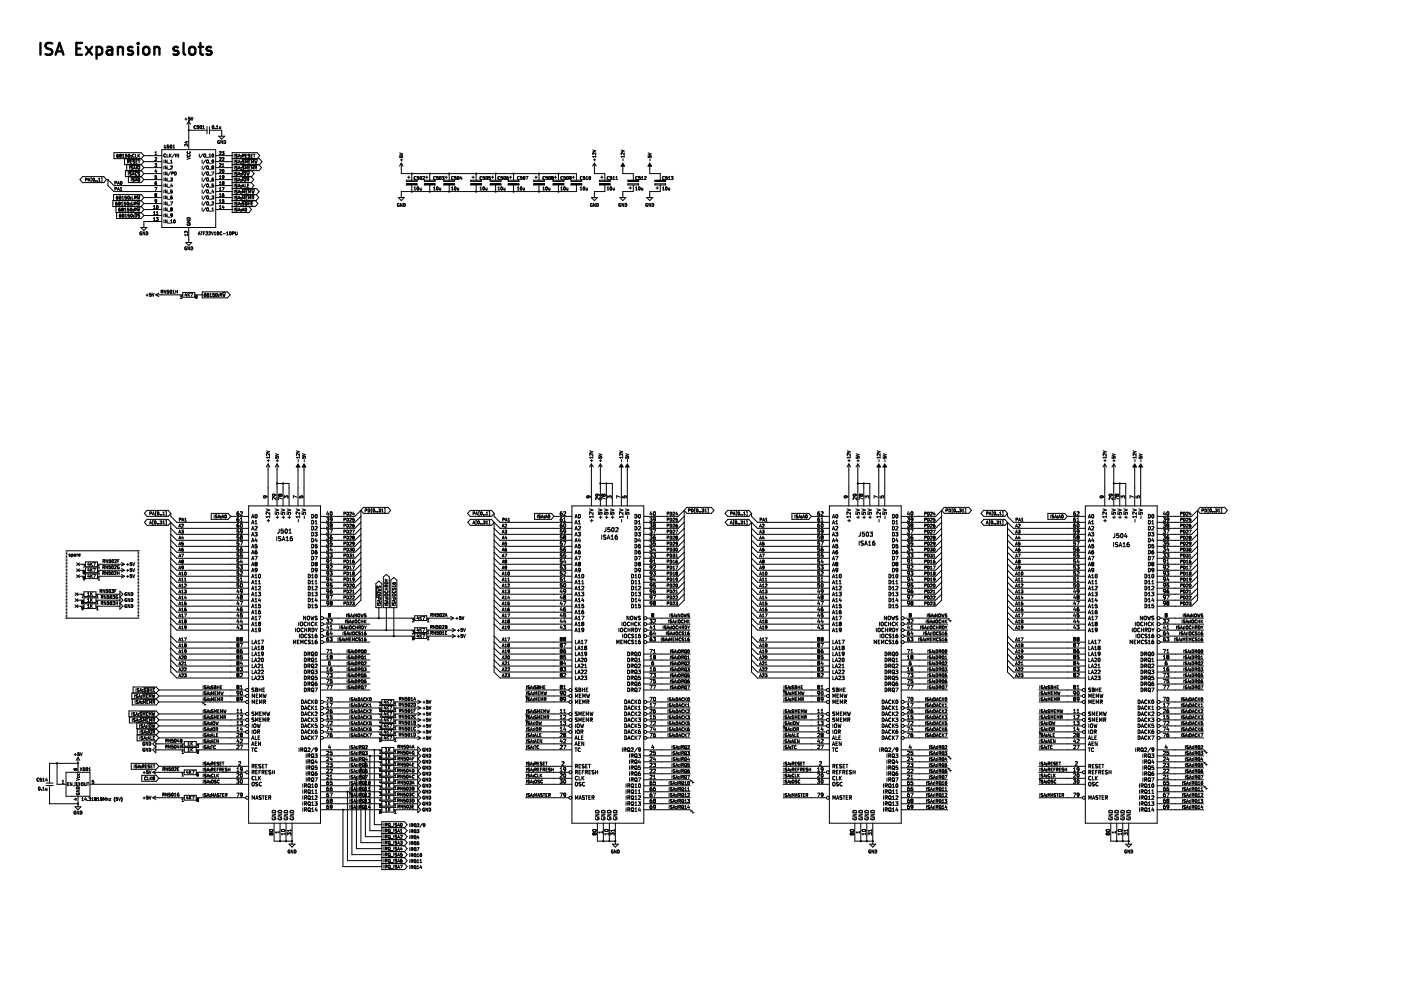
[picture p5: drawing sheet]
<svg xmlns="http://www.w3.org/2000/svg" width="297mm" height="210mm" viewBox="0 0 297 210" stroke-linecap="round" stroke-linejoin="round" font-family="sans-serif">
<g fill="#000">
<path d="M132.1 34.6l.3 .6h-.3v.7v-.7h-.4z" fill-rule="evenodd"/>
<path d="M137.8 34.6l.3 .6h-.3v.7v-.7h-.4z" fill-rule="evenodd"/>
<path d="M63.2 98.4l.4 .6h-.4v.6v-.6h-.4z" fill-rule="evenodd"/>
<path d="M64.5 98.4l.3 .6h-.3v.6v-.6h-.4z" fill-rule="evenodd"/>
<path d="M131.7 98.4l.4 .6h-.4v.6v-.6h-.3z" fill-rule="evenodd"/>
<path d="M133 98.4l.4 .6h-.4v.6v-.6h-.4z" fill-rule="evenodd"/>
<path d="M186.3 98.4l.4 .6h-.4v.6v-.6h-.4z" fill-rule="evenodd"/>
<path d="M187.6 98.4l.4 .6h-.4v.6v-.6h-.4z" fill-rule="evenodd"/>
<path d="M240.6 98.4l.4 .6h-.4v.6v-.6h-.4z" fill-rule="evenodd"/>
<path d="M241.8 98.4l.4 .6h-.4v.6v-.6h-.3z" fill-rule="evenodd"/>
<path d="M200.9 131.1h.6l-.3 .2 .7 .4h-.3l-.1 .3-.4-.6-.1 .3z" fill-rule="evenodd"/>
<path d="M42.9 148.8l.6 .1-.3 .2 .7 .3-.3 .1-.1 .3-.4-.7-.1 .3z" fill-rule="evenodd"/>
<path d="M111.4 147.6h.6l-.3 .2 .7 .4h-.3l-.1 .3-.4-.6-.1 .3z" fill-rule="evenodd"/>
<path d="M111.4 151.4h.6l-.3 .2 .7 .4h-.3l-.1 .3-.4-.6-.1 .3z" fill-rule="evenodd"/>
<path d="M111.4 152.6l.6 .1-.3 .2 .7 .3-.3 .1-.1 .3-.4-.7-.1 .3z" fill-rule="evenodd"/>
<path d="M166 146.3l.6 .1-.3 .1 .7 .4-.3 .1-.1 .3-.4-.7-.1 .3z" fill-rule="evenodd"/>
<path d="M166 153.9l.6 .1-.3 .1 .7 .4-.3 .1-.1 .3-.4-.7-.1 .3z" fill-rule="evenodd"/>
<path d="M220.3 155.2l.6 .1-.3 .1 .6 .4-.3 .1v.3l-.4-.7-.2 .3z" fill-rule="evenodd"/>
<path d="M255.2 159l.6 .1-.3 .1 .7 .4-.3 .1-.1 .3-.4-.7-.1 .3z" fill-rule="evenodd"/>
<path d="M74 167.9h.6l-.3 .2 .7 .4h-.3l-.1 .3-.4-.6-.1 .3z" fill-rule="evenodd"/>
<path d="M146.3 165.3l.6 .1-.3 .2 .7 .3-.3 .1-.1 .3-.3-.7-.2 .3z" fill-rule="evenodd"/>
<path d="M146.3 171.7l.6 .1-.3 .1 .7 .4-.3 .1-.1 .3-.3-.7-.2 .3z" fill-rule="evenodd"/>
<path d="M200.9 160.3h.6l-.3 .2 .7 .4h-.3l-.1 .3-.4-.6-.1 .3z" fill-rule="evenodd"/>
<path d="M200.9 162.8l.6 .1-.3 .1 .7 .4-.3 .1-.1 .3-.4-.7-.1 .3z" fill-rule="evenodd"/>
<path d="M220.3 165l.6 .1-.3 .1 .6 .4-.3 .1v.3l-.4-.7-.2 .3z" fill-rule="evenodd"/>
<path d="M255.2 166.6l.6 .1-.3 .1 .7 .4-.3 .1-.1 .3-.4-.7-.1 .3z" fill-rule="evenodd"/>
<path d="M255.2 161.5l.6 .1-.3 .2 .7 .3-.3 .1-.1 .3-.4-.7-.1 .3z" fill-rule="evenodd"/>
<circle cx="40" cy="27.6" r=".23"/>
<circle cx="87.3" cy="36.8" r=".23"/>
<circle cx="91.1" cy="36.8" r=".23"/>
<circle cx="95.2" cy="36.8" r=".23"/>
<circle cx="101" cy="36.8" r=".23"/>
<circle cx="105.1" cy="36.8" r=".23"/>
<circle cx="108.9" cy="36.8" r=".23"/>
<circle cx="114.3" cy="36.8" r=".23"/>
<circle cx="118.4" cy="36.8" r=".23"/>
<circle cx="87.3" cy="40.6" r=".23"/>
<circle cx="91.1" cy="40.6" r=".23"/>
<circle cx="95.2" cy="40.6" r=".23"/>
<circle cx="101" cy="40.6" r=".23"/>
<circle cx="105.1" cy="40.6" r=".23"/>
<circle cx="108.9" cy="40.6" r=".23"/>
<circle cx="114.3" cy="40.6" r=".23"/>
<circle cx="118.4" cy="40.6" r=".23"/>
<circle cx="58.7" cy="102.5" r=".23"/>
<circle cx="60" cy="102.5" r=".23"/>
<circle cx="127.3" cy="102.5" r=".23"/>
<circle cx="128.6" cy="102.5" r=".23"/>
<circle cx="181.9" cy="102.5" r=".23"/>
<circle cx="183.1" cy="102.5" r=".23"/>
<circle cx="236.1" cy="102.5" r=".23"/>
<circle cx="237.4" cy="102.5" r=".23"/>
<circle cx="80.3" cy="131.1" r=".23"/>
<circle cx="81.9" cy="133.6" r=".23"/>
<circle cx="83.5" cy="134.9" r=".23"/>
<circle cx="79.4" cy="159" r=".23"/>
<circle cx="12.1" cy="161.8" r=".23"/>
<circle cx="16.5" cy="170.4" r=".23"/>
<circle cx="16.5" cy="161.8" r=".23"/>
<circle cx="59.4" cy="178.3" r=".23"/>
<circle cx="60.6" cy="178.3" r=".23"/>
<circle cx="61.9" cy="178.3" r=".23"/>
<circle cx="72.7" cy="171.7" r=".23"/>
<circle cx="73.7" cy="167.9" r=".23"/>
<circle cx="74.6" cy="166.6" r=".23"/>
<circle cx="75.6" cy="165.3" r=".23"/>
<circle cx="76.5" cy="162.8" r=".23"/>
<circle cx="77.5" cy="161.5" r=".23"/>
<circle cx="78.4" cy="160.3" r=".23"/>
<circle cx="127.9" cy="178.3" r=".23"/>
<circle cx="129.2" cy="178.3" r=".23"/>
<circle cx="130.5" cy="178.3" r=".23"/>
<circle cx="182.5" cy="178.3" r=".23"/>
<circle cx="183.8" cy="178.3" r=".23"/>
<circle cx="185" cy="178.3" r=".23"/>
<circle cx="236.8" cy="178.3" r=".23"/>
<circle cx="238" cy="178.3" r=".23"/>
<circle cx="239.3" cy="178.3" r=".23"/>
</g>
<g fill="none" stroke="#000" stroke-width=".21">
<path d="M17.5 37.4h4.5l.6 .7-.6 .6h-4.5l-.5-.6zM18.1 38.1h.3v-.3h-.3v.6M18.7 38.4l.2-.6 .2 .6M18.7 38.2h.3M19.5 37.7h-.2v.9h.2M19.7 38.4a.3 .3 0 0 1 0-.4 .3 .3 0 0 1 .3-.2v.6M19.7 38.4h.1M19.8 38.4h.2M20 38.4h.1M20.3 38.4h.1M20.6 38.4h.1M20.9 38.4h.4"/>
<path d="M20.9 38l.2-.2v.6M21.5 37.7h.1v.9h-.1M22.6 38.1h.3M22.9 38.1l1.3 1.3h10.1M22.9 38.1v1.3l1.3 1.2h10.1M24.4 38.8h.3v-.3h-.3v.6M24.8 33.1l.3-.1v.3M24.8 33.3h.1M24.8 33.3h.3M24.8 32.8v.5M24.9 32.7l-.1 .1M24.9 39.1l.2-.6 .2 .6"/>
<path d="M25 38.9h.3M25.1 32.7h-.2M25.1 33.3h.1M25.4 32.8l.1 .2M25.4 33v.3M25.4 33.3h.1M25.4 32.7l.3 .1-.1 .2M25.4 33h.1M25.4 32.7v.1M25.5 33h.1M25.5 33h-.1M25.5 39.9l.2-.2v.7"/>
<path d="M25.6 38.5h.1a.29 .29 0 0 1 .2 .3 .29 .29 0 0 1-.3 .2zM25.6 33l.1 .3h-.3M26 33.3h.3M26 32.9l.1-.2v.6M26.4 33.6v1.3h3.5M26.6 33.3h.3M26.9 34.9v1.3M26.9 32.7h-.3v.3h.3v.3M26.9 33.3h.1M26.9 33.8h2.8M27 34.3h.3v-.3h-.3v.6M27.1 36.3h2.6"/>
<path d="M27.2 34.3l.2 .3M27.2 36.5v.6M27.2 37.4v1.3h2.7l.6-.6M27.2 32.8v.5M27.2 33.3h.1M27.3 33.3h.1M27.3 32.7h.1M27.3 32.7l-.1 .1M27.4 35.1h2.3M27.4 32.7l.1 .1M27.5 35.2v.7M27.5 32.8v.5"/>
<path d="M27.5 33.3h-.1M27.7 34.3h.2M27.7 37.6h2M27.8 33.3h.1M27.8 32.9h.1M27.8 32.9v.1M27.8 37.8v.6M27.8 36.5l-.3 .1v.2l.3 .2-.3 .1M28 34h-.3v.6h.3M28 37.1l.2-.6 .2 .6M28.1 37h.3M28.1 35.3h-.3v.2l.3 .3h-.4"/>
<path d="M28.2 34.6h.3M28.2 34v.2M28.2 34.2h.1M28.3 34h.3M28.3 34h-.1M28.3 34.2l.2 .1M28.3 35.9l.2-.7 .2 .7M28.3 35.7h.3M28.4 32.7a.3 .3 0 0 0-.3 .3 .3 .3 0 0 0 .3 .3M28.4 32.7l.1 .1M28.5 33.3h-.1M28.5 37.8h-.4v.2l.4 .3-.4 .1"/>
<path d="M28.5 34.3v.1M28.5 34.4v.1M28.5 34.5v.1M28.6 38.4l.3-.6 .2 .6M28.7 38.2h.3M28.7 32.7v.6h.3M28.8 34.3h.2M28.9 35.2v.7M29 36.6a.29 .29 0 0 0-.4 .2 .29 .29 0 0 0 .4 .3M29 37.1h.1M29.1 34h-.3v.6h.3M29.3 32.7v.6"/>
<path d="M29.3 37.1h.3M29.3 34h.4M29.3 33l.3 .3M29.4 38.1h.1M29.4 38.1l-.1 .3h.3M29.5 38.1l.1 .3M29.5 34v.6M29.6 36.9h.1M29.6 38l-.1 .1M29.6 38v-.2h-.2l-.1 .1 .1 .2M29.6 36.9v.2M29.6 37.1h.1"/>
<path d="M29.6 38h.1M29.6 38.4h.1M29.6 32.7l-.3 .4M29.6 36.5l-.3 .1 .3 .3M29.9 36.2h-3.3v1.2h3.3M29.9 36.2l.6 .6M29.9 37.4l.6 .7M29.9 34.9l.6 .6M29.9 33.6l.6 .7M30.5 38.1h3.8M30.5 36.8h3.8M30.5 35.5h3.8"/>
<path d="M30.5 34.3h3.8M30.5 33h3.8M30.5 33l-.6-.6h-5.7v1.2h5.7M30.5 36.8l-.6 .6M30.5 33l-.6 .6M30.5 35.5l-.6 .7M30.5 34.3l-.6 .6M32.8 39.8h.5l-.3 .6M32.8 34.7h.4l-.2 .2 .2 .1M32.9 38.8l.1 .3h.2v-.3M32.9 33.5l.2-.1 .1 .2-.4 .5h.4M32.9 32.8h.3"/>
<path d="M32.9 32.3l.1-.1v.6M32.9 37.5h.3M32.9 37.5h.1M32.9 38.8v.1M33 35.9l-.1 .5h.4M33.2 38.5l-.3 .3M33.2 38.8h-.3M33.2 36.2v.4M33.2 35h.1M33.2 37.5h.1M33.2 38.8h.1M33.2 35v.3h-.4"/>
<path d="M33.2 37.5v.3h-.3M33.2 37.2h-.3v.3M34.3 31.7h11.4v16.5h-11.4zM34.8 33.9v.7M34.8 35.2v.6M34.8 36.5v.6M34.8 37.7v.7M34.8 39v.6M34.8 30.8l.2 .6 .2-.1v-.5M35.1 32.7a.28 .28 0 0 0-.4 .3 .28 .28 0 0 0 .4 .2M35.4 32.7v.6h.3M35.4 33.9v.7l-.3-.7v.7"/>
<path d="M35.4 35.2v.6l-.3-.6v.6M35.4 36.5v.6l-.3-.6v.6M35.4 37.7v.7l-.3-.7v.7M35.4 39v.6l-.3-.6v.6M35.6 39.7h.5M35.6 34.6h.5M35.6 35.9h.5M35.6 38.4h.5M35.8 30.8h-.3v.3l.3-.1v.3h-.3M35.9 32.7v.6M36 32.9l.3 .4M36.1 30.8a.3 .3 0 0 0-.1 .4 .3 .3 0 0 0 .3 .2l.1-.6"/>
<path d="M36.2 37.7h.3l-.2 .3h.2v.3h-.3M36.2 30.8h-.1M36.2 30.8h.1M36.2 34.1l.2-.2v.7M36.2 34.6h.3M36.2 36.4l-.6 .9M36.2 35.2h.2l.1 .2-.3 .4h.3M36.2 35.2v.1M36.3 32.7l-.4 .3M36.3 39l-.1 .4h.4M36.3 30.8h.1M36.4 36.8h.3v-.3h-.3v.6"/>
<path d="M36.5 39.2v.4M36.7 30.9l.2-.1v.6M36.7 31.4h.3M37 32.6l-.5 .8M37 36.5a.32 .32 0 0 1 .4 .3 .32 .32 0 0 1-.4 .3zM37.2 32.7v.6M37.9 32.7v.6l-.4-.6v.6M39.2 25.2h.5M39.2 30.6v.3M39.2 30.6h.1M39.4 30h.4M39.4 25v.5"/>
<path d="M39.6 30v.3l-.5-.1M39.7 33.4l.6 .2-.6 .2M39.7 32.8a.28 .28 0 0 0 .3 .4 .28 .28 0 0 0 .3-.4M39.7 32.2a.28 .28 0 0 0 .3 .4 .28 .28 0 0 0 .3-.4M39.8 30.6v.4l-.3-.4h-.3M40 25.4v.1M40 25.5h.3M40 27.6h3.9M40 25.7v6M40 25.7l-.4 .6M40 25.7l.4 .6M40.3 24.9h-.3v.3l.3-.1v.3"/>
<path d="M40.3 25.4v.1M40.5 24.9l.2 .6 .2-.6M41.5 26.7a.28 .28 0 0 0-.4 .2 .28 .28 0 0 0 .4 .3M42.1 26.9h.1M42.1 26.9v.3h-.3M42.1 26.6h-.3v.3h.3M42.3 32.7v.6M42.4 26.7l.1-.1a.29 .29 0 0 1 .2 .4 .29 .29 0 0 1-.3 .2zM42.9 33.9v.7M42.9 35.2v.6M42.9 36.5v.6M42.9 37.7v.7"/>
<path d="M42.9 39v.6M43 26.8l.2-.2v.7M43 27.3h.3M43 32.6l-.5 .8M43.6 35.2l-.5 .8M43.6 39l-.5 .8M43.6 37.7l-.5 .8M43.6 36.4l-.5 .9M43.6 33.9l-.5 .8M43.7 33.4h.5M43.9 35.2l.3 .1-.1 .5-.3-.1zM43.9 26.8v1.6"/>
<path d="M44.3 32.8l.2-.1v.6M44.3 39.7h.5M44.3 37.2h.5M44.3 34.6h.5M44.3 35.9h.5M44.3 38.4h.5M44.3 33.3h.4M44.4 27.6h2.6v1.3M44.4 26.8v1.6M44.9 36.5h.4l-.2 .6M44.9 38.1l.3-.1 .1 .3M44.9 39.6h.3"/>
<path d="M45 34v.3l.3-.1M45 35.8h.1M45 35.3l.1 .2M45 35.5v.3M45 38.3h.1M45 32.7h.1a.29 .29 0 0 1 .2 .3 .29 .29 0 0 1-.3 .2zM45 38.3h.2M45 35.8h.2M45 35.2h.2M45 35.2v.1M45 35.5h.1M45 34h.2"/>
<path d="M45 34h.1M45 37.8v.5M45 26.7l.1-.1a.29 .29 0 0 1 .3 .4 .29 .29 0 0 1-.4 .2zM45.1 37.8h-.1M45.1 35.5h.1M45.1 35.5h-.1M45.2 34.5l-.2 .1M45.2 35.5h.1M45.2 34.5h.1M45.2 34h.1M45.2 37.7l-.1 .1M45.2 35.2l.1 .1"/>
<path d="M45.3 39.6h-.1M45.3 38.3h-.1M45.3 35.3l-.1 .2M45.3 39h-.3l-.1 .3h.3l.1 .3M45.3 34l-.1 .5M45.3 35.5v.3M45.3 35.8h-.1M45.6 27.2h.1M45.7 38.1h3.5M45.7 36.8h3.5M45.7 35.5h3.5M45.7 34.3h3.5"/>
<path d="M45.7 33h3.5M45.7 39.4h3.5M45.9 26.8l.2-.2v.7M45.9 27.3h.4M46.4 28.9h1.2l-.6 .6zM46.5 32.2h.3l.1 .1-.4 .5h.4M46.5 34.8l.3-.1 .1 .2-.4 .4h.4M46.5 33.5l.3-.1 .1 .2-.4 .5h.4M46.5 39.1h.4M46.5 29.8a.29 .29 0 0 0-.3 .3 .29 .29 0 0 0 .3 .3l-.1-.2M46.5 36h.3l.1 .1-.4 .5h.4M46.5 40l.2-.2v.6"/>
<path d="M46.5 37.4l.2-.2v.7M46.5 38.7l.2-.2v.6M46.5 37.9h.4M46.5 26.8l.1 .4h.2M46.8 26.8v.5M47.1 32.2h.4l-.2 .2h.1M47.1 32.7l.3 .1M47.1 39.8h.4l-.3 .6M47.1 38.7l.1 .1M47.1 38.6l.1-.1 .3 .1M47.1 33.5l.3-.1 .1 .2-.4 .5h.4M47.1 38.6v.1"/>
<path d="M47.1 34.9l.2-.2v.6M47.1 35.3h.4M47.2 37.6v-.3h.2l.1 .4-.3 .2M47.2 37.6h.1M47.2 29.8v.6l-.4-.6v.6M47.2 37.6h.2M47.2 38.8l-.1 .1 .1 .2 .3-.1-.1-.2M47.2 38.8h.2M47.4 32.4l.1 .1M47.5 32.5v.2M47.5 32.7l-.1 .1M47.5 37.6h-.1"/>
<path d="M47.5 38.7l-.1 .1M47.5 29.8a.32 .32 0 0 1 .4 .3 .32 .32 0 0 1-.4 .3zM47.5 38.6v.1M47.5 37.5v.1M49.2 40h5.2l.5 .6-.5 .7h-5.2M49.2 33.6h5.8l.6 .7-.6 .6h-5.8M49.7 32.7v.6M49.7 34v.6M49.7 35.2v.7M49.7 36.5v.6M49.7 37.8v.6M49.7 39.1v.6"/>
<path d="M49.9 39.7h.3M49.9 37.1h.3M49.9 34.6h.3M49.9 35.8h.3M49.9 38.4h.3M49.9 33.3h.3M50 32.9v.1M50 34.2h.1M50 32.8v.1M50 34v.2M50 33l.2 .1M50 34.2l.2 .1"/>
<path d="M50 34h.1M50 34h.3M50 32.7v.1M50 32.7h.3M50.2 38.1l.1 .1M50.2 39.4h.1M50.2 36.9h.1M50.2 35.6h.1M50.2 34.3l.1 .1M50.2 33.1h.1M50.3 33.1v.2M50.3 39.4v.2"/>
<path d="M50.3 36.9v.2M50.3 34.4v.1M50.3 35.6v.2M50.3 38.2v.2M50.3 39.6l-.1 .1M50.3 37.1h-.1M50.3 34.5l-.1 .1M50.3 35.8h-.1M50.3 38.4h-.1M50.3 33.3h-.1M50.3 36.5l-.4 .1 .3 .3M50.3 39.1l-.4 .1 .3 .2"/>
<path d="M50.3 35.3l-.4 .1 .3 .2M50.3 37.8l-.4 .1 .3 .2M50.5 39.7l.2-.6 .2 .6M50.5 37.1l.2-.6 .2 .6M50.5 34.6l.2-.6 .2 .6M50.5 35.9l.2-.7 .2 .7M50.5 38.4l.2-.6 .2 .6M50.5 33.3l.2-.6 .2 .6M50.5 39.5h.3M50.5 37h.3M50.5 34.4h.3M50.5 35.7h.3"/>
<path d="M50.5 38.2h.3M50.5 33.2h.3M51.1 33.3h.1M51.1 34.6h.1M51.1 35.8h.1M51.1 39.3v.1M51.1 38.1h.1M51.1 32.9h.1M51.1 39.4h.1M51.1 36.8h.1M51.1 35.5h.1M51.1 34.2h.1"/>
<path d="M51.1 32.9v.1M51.1 34.5v.1M51.1 39.7h.1M51.1 38.4h.1M51.1 37.1h.1M51.3 39.7l.2-.6 .2 .6M51.3 36.3h1.6M51.3 33.8h3.3M51.3 35.1h3.2M51.3 37.6h1.5M51.4 39.5h.3M51.4 36.5v.6"/>
<path d="M51.4 37.8v.6M51.6 33l.2 .3M51.7 32.7h-.3v.6M51.7 32.7v.1M51.7 32.8v.2h-.3M51.7 35.3h-.3v.2l.3 .3h-.3M51.7 34h-.3v.2l.3 .3-.3 .1M52 39.1v.6h.3M52 34.6v-.6l.2 .4 .2-.4v.6M52 35.9v-.7l.2 .5 .2-.5v.7M52.1 33h.2M52.3 36.5l.2 .6 .1-.4 .1 .4 .2-.6"/>
<path d="M52.4 32.7h-.3v.6h.3M52.4 38.1h.3v-.3h-.3v.6M52.5 39.4h.2M52.5 38.1l.2 .3M52.6 32.9l.1 .1M52.6 32.8v.1M52.7 33l.3 .2-.4 .1M52.7 32.7l-.1 .1M52.7 32.7h.3M52.7 35.5h.3M52.7 34.3h.3M52.8 39.1h-.3v.6h.3"/>
<path d="M53 34h-.3v.6h.3M53 35.2h-.3v.7h.3M53.2 33h.2M53.2 37.4l.6 .7-.6 .6M53.3 38.7l.5 .7-.5 .6M53.3 38.7h-4.1M53.3 34.6v-.6l.2 .4 .2-.4v.6M53.3 35.9v-.7l.2 .5 .2-.5v.7M53.3 36.2l.6 .6-.6 .6h-4.1M53.5 32.7h-.3v.6h.3M53.7 32.7h.4M53.9 32.7v.6"/>
<path d="M54 34l.1 .6 .2-.4 .1 .4 .1-.6M54 35.6l.3-.1 .1-.2-.4-.1v.7M54.2 35.6l.2 .3M54.5 33.6l.6-.6-.6-.6h-5.3v12.7h3.6l.5-.7-.5-.6M54.9 34.9l.6 .6-.6 .7h-5.7M84.7 33v.4h.3v-.3M84.7 32.4l.7 .2-.7 .2M84.9 33.9h.5M85 33h.3M85 33v.1M85.1 34.6v2.2h37.1v1.4M85.1 34.6l-.4 .6"/>
<path d="M85.1 34.6l.4 .6M85.1 33.7v.4M85.3 33v.1M85.3 33.1v.3M86.2 38.2h2.2v.3h-2.2zM86.2 39h2.2v.2h-2.2zM86.4 37.6h.5M86.7 37.3v.5M87.3 36.8v1.4M87.3 39.2v1.4M87.8 39.8l.2-.2v.7M88.2 37.5a.28 .28 0 0 0-.4 .2 .28 .28 0 0 0 .4 .3"/>
<path d="M88.5 39.7l.1-.1a.29 .29 0 0 1 .2 .4 .29 .29 0 0 1-.3 .2zM88.8 37.4h-.3l-.1 .3h.3l.1 .3h-.4M89 39.9l.1 .3h.2M89.1 37.5l.1-.1a.29 .29 0 0 1 .2 .3 .29 .29 0 0 1-.3 .3zM89.3 39.9v.4M89.9 37.4l.1 .1M89.9 37.4l-.3 .1M90 38.2h2.3v.3h-2.3zM90 39h2.3v.2h-2.3zM90 37.5v.2l-.4 .4h.4M90.2 37.6h.5M90.5 37.3v.5"/>
<path d="M91.1 36.8v1.4M91.1 39.2v1.4M91.9 39.8l.2-.2v.7M92.3 37.5a.28 .28 0 0 0-.4 .2 .28 .28 0 0 0 .4 .3M92.9 37.4h-.3v.3h.3v.3h-.3M93.2 39.9v.3h.2M93.2 37.5v.5M93.2 38h.1M93.3 38h.1M93.3 37.4h.1M93.3 37.4l-.1 .1M93.4 37.4l.1 .1"/>
<path d="M93.4 39.9v.4M93.5 37.5v.5M93.5 38h-.1M93.7 38h.4M93.7 37.4h.4l-.2 .3h.2v.3M94.1 38.2h2.3v.3h-2.3zM94.1 39h2.3v.2h-2.3zM94.1 38h.1M94.4 37.6h.5M94.6 37.3v.5M95.2 36.8v1.4M95.2 39.2v1.4"/>
<path d="M95.7 39.8l.2-.2v.7M96.1 37.5a.28 .28 0 0 0-.4 .2 .28 .28 0 0 0 .4 .3M96.4 38h.3M96.7 37.4h-.3v.3h.3v.3M96.7 38h.1M97 39.9v.3h.2M97 37.5v.5M97 38h.1M97.1 38h.1M97.1 37.4h.1M97.1 37.4l-.1 .1M97.2 37.4l.1 .1"/>
<path d="M97.2 39.9v.4M97.3 37.5v.5M97.3 38h-.1M97.7 37.4l-.1 .4h.4M97.9 37.6v.5M99.8 38.2h2.3v.3h-2.3zM99.8 39h2.3v.2h-2.3zM100.1 37.6h.5M100.3 37.3v.5M101 36.8v1.4M101 39.2v1.4M101.8 39.8l.1-.2v.7"/>
<path d="M102.1 37.4a.3 .3 0 0 0-.3 .3 .3 .3 0 0 0 .3 .3M102.1 37.4l.1 .1M102.2 38h-.1M102.4 38h.1M102.4 38h.3M102.4 39.7l.1-.1a.29 .29 0 0 1 .2 .4 .29 .29 0 0 1-.3 .2zM102.7 37.4h-.3v.3h.3v.3M102.7 38h.1M103 39.9v.3h.2M103.1 37.5l.1-.1a.29 .29 0 0 1 .2 .3 .29 .29 0 0 1-.3 .3zM103.3 39.9v.4M103.6 38h.1"/>
<path d="M103.9 38.2h2.3v.3h-2.3zM103.9 39h2.3v.2h-2.3zM103.9 37.4h-.3v.3l.4 .1-.1 .2h-.3M104.2 37.6h.5M104.4 37.3v.5M105.1 36.8v1.4M105.1 39.2v1.4M105.6 39.8l.2-.2v.7M105.9 37.4a.3 .3 0 0 0-.3 .3 .3 .3 0 0 0 .3 .3M105.9 37.4l.1 .1M106 38h-.1M106.2 38h.1"/>
<path d="M106.2 39.7l.1-.1a.29 .29 0 0 1 .3 .4 .29 .29 0 0 1-.4 .2zM106.5 37.4h-.3v.3l.4 .1-.1 .2h-.3M106.8 39.9v.3h.3M106.9 37.4h.1a.29 .29 0 0 1 .2 .3 .29 .29 0 0 1-.3 .3zM107.1 39.9v.4M107.7 37.4l-.3 .2v.3l.3 .1v-.3l-.3 .1M107.7 38.2h2.3v.3h-2.3zM107.7 39h2.3v.2h-2.3zM108 37.6h.5M108.2 37.3v.5M108.9 36.8v1.4M108.9 39.2v1.4"/>
<path d="M109.7 39.8l.2-.2v.7M110.1 37.5a.28 .28 0 0 0-.4 .2 .28 .28 0 0 0 .4 .3M110.3 38h.1M110.4 39.7l.1-.1a.29 .29 0 0 1 .2 .4 .29 .29 0 0 1-.3 .2zM110.7 37.4h-.3l-.1 .3 .4 .1-.1 .2h-.2M110.9 39.9l.1 .3h.2M111 37.5l.1-.1a.29 .29 0 0 1 .2 .3 .29 .29 0 0 1-.3 .3zM111.2 39.9v.4M111.5 37.4h.4l-.2 .7M113.1 38.2h2.3v.3h-2.3zM113.1 39h2.3v.2h-2.3zM113.4 37.6h.5"/>
<path d="M113.6 37.3v.5M114.3 36.8v1.4M114.3 39.2v1.4M115.1 39.8l.2-.2v.7M115.5 37.5a.28 .28 0 0 0-.4 .2 .28 .28 0 0 0 .4 .3M116.1 37.4h-.3l-.1 .3h.3l.1 .3h-.4M116.3 39.9l.1 .3h.2M116.4 38h.1M116.4 37.5v.5M116.4 38h.2M116.4 37.4h.2M116.4 37.4v.1"/>
<path d="M116.6 37.4v.1M116.6 39.9v.4M116.6 37.5v.5M116.6 38h.1M117 37.5l.1 .2M117 37.8v.2M117 38h.1M117 38h.2M117 37.4h.2M117 37.4v.1M117 37.7v.1M117.1 37.7h.1"/>
<path d="M117.1 37.7h-.1M117.2 37.7h.1M117.2 37.7l.1 .1M117.2 37.4l.1 .1M117.3 38.2h2.2v.3h-2.2zM117.3 39h2.2v.2h-2.2zM117.3 37.5l-.1 .2M117.3 37.8v.2M117.3 38h-.1M117.5 37.6h.5M117.8 37.3v.5M118.4 36.8v1.4"/>
<path d="M118.4 39.2v1.4M118.9 39.8l.2-.2v.7M119.3 37.5a.28 .28 0 0 0-.4 .2 .28 .28 0 0 0 .4 .3M119.5 38h.3M119.9 37.4h-.3l-.1 .3h.3l.1 .3M119.9 38h-.1M120.1 39.9l.1 .3h.2M120.2 37.5v.5M120.2 38h.1M120.2 38h.2M120.2 37.4h.2M120.2 37.4v.1"/>
<path d="M120.4 37.4v.1M120.4 39.9v.4M120.4 37.5v.5M120.4 38h.1M120.8 37.5v.3l.3-.1M120.8 37.4h.2M120.8 37.4v.1M121 38l-.2 .1M121 38h.1M121 37.4l.1 .1M121.1 38.2h2.3v.3h-2.3zM121.1 39h2.3v.2h-2.3z"/>
<path d="M121.1 37.5l-.1 .5M121.3 37.6h.5M121.6 37.3v.5M122.2 39.2v1.4h-37.1v1.3M123 39.8l.2-.2v.7M123.4 37.4a.3 .3 0 0 0-.4 .3 .3 .3 0 0 0 .4 .3M123.4 37.4v.1M123.4 38h.1M123.7 38h.3M124 37.4h-.3v.3h.3v.3M124 38h.1M124.3 39.9v.3h.2"/>
<path d="M124.3 38.1h.3M124.3 37.6l.1-.2v.7M124.5 39.9v.4M124.9 38h.1M124.9 37.5v.5M125 38h.1M125 37.4h.1M125 37.4l-.1 .1M125.1 37.4l.1 .1M125.2 37.5v.5M125.2 38h-.1M125.7 31.8l.6 .2-.6 .2"/>
<path d="M125.7 32.7v.1M125.7 32.5v.2M125.7 32.4v.1M125.8 33.9h.5M126 34.6v2.2h2.2v1.4M126 34.6l-.4 .6M126 34.6l.4 .6M126.1 33.6v.5M126.3 33.2h-.6l.2 .2M126.3 32.4v.4l-.4-.4h-.2M126.3 33v.4M127.1 38.2h2.3v.3h-2.3z"/>
<path d="M127.1 39h2.3v.2h-2.3zM127.4 37.6h.5M127.6 37.3v.5M128.2 39.2v1.4h-2.2v1.3M128.7 39.8l.2-.2v.7M129.1 37.4a.3 .3 0 0 0-.4 .3 .3 .3 0 0 0 .4 .3M129.1 37.4v.1M129.1 38h.1M129.4 38h.1M129.4 39.7l.1-.1a.29 .29 0 0 1 .2 .4 .29 .29 0 0 1-.3 .2zM129.7 37.4h-.3v.3l.3 .1v.2h-.3M130 39.9v.3h.2"/>
<path d="M130 38.1h.3M130 37.6l.2-.2v.7M130.2 39.9v.4M130.6 38.1h.3M130.6 37.6l.2-.2v.7M131.7 31.8l.6 .2-.6 .2M132.1 35.2v1.6h2.2v1.4M132.1 34.6l.3 .6h-.7zM132.1 33.6v.5M132.3 32.4v.4l-.4-.4-.2 .1 .1 .3M132.3 33.2h-.6l.2 .2M132.3 33v.4"/>
<path d="M133.1 38.2h2.3v.3h-2.3zM133.1 39h2.3v.2h-2.3zM133.4 39.9h.5M133.6 39.6v.5M134.3 39.2v1.4h-2.2v1.3M134.8 39.8l.1-.2v.7M135.2 37.5a.28 .28 0 0 0-.4 .2 .28 .28 0 0 0 .4 .3M135.4 39.7l.1-.1a.29 .29 0 0 1 .2 .4 .29 .29 0 0 1-.3 .2zM135.7 37.4h-.3v.3h.3v.3h-.3M136 39.9v.3h.3M136 38.1h.4M136 37.6l.2-.2v.7"/>
<path d="M136.3 39.9v.4M136.6 37.5l.3-.1 .1 .2-.4 .5h.4M137.4 33v.4h.3v-.3M137.4 32.4l.7 .2-.7 .2M137.7 33l.3 .1v.3M137.7 33v.1M137.8 35.2v1.6h2.2v1.4M137.8 34.6l.3 .6h-.7zM137.8 33.7v.4M138.8 38.2h2.3v.3h-2.3zM138.8 39h2.3v.2h-2.3zM139.1 39.9h.5"/>
<path d="M139.3 39.6v.5M140 39.2v1.4h-2.2v1.3M140.5 39.8l.2-.2v.7M140.9 37.5a.28 .28 0 0 0-.4 .2 .28 .28 0 0 0 .4 .3M141.4 37.4h-.3v.3h.3v.3h-.3M141.7 39.9v.3h.3M141.7 38.1h.4M141.7 37.6l.2-.2v.7M142 39.9v.4M142.3 38h.3M142.3 37.4h.4l-.2 .3h.2v.3M142.7 38h-.1"/>
<path d="M24.4 40.1l.3-.1v-.2l-.3-.1v.7M24.6 43.8v1.3h5.3M24.7 41.9v.1M24.7 45.1v1.2h5.2l.6-.6M24.7 41.9h.1M24.8 42.9l-.3 .1v.4h.3v-.3l-.3 .1M24.9 40.4l.2-.7 .2 .7M25 40.2h.3M25 41.6l-.3 .3v.3h.3v-.3h-.3M25.1 43l.1 .1M25.1 43l.1-.1 .3 .1M25.1 43h.1"/>
<path d="M25.2 44.4v.1M25.2 43.1h.2M25.2 43.1l-.1 .2 .1 .2 .3-.1-.1-.3M25.2 44.4h.3M25.2 44.4h.1M25.3 41.7l.1 .2M25.3 41.7l.1-.1 .2 .1M25.3 41.7h.1M25.3 45.7v.1M25.4 45.7h.2M25.4 45.7h-.1M25.4 41.9h.1"/>
<path d="M25.4 41.9l-.1 .1 .1 .2 .2-.1-.1-.2M25.5 44.4h.1M25.5 44.1l-.3 .2v.4h.3v-.3M25.5 43h.1M25.5 43l-.1 .1M25.5 40.4h.4M25.6 45.4l-.3 .1 .1 .5h.2v-.3M25.6 45.7h.1M25.6 41.7h.1M25.6 41.7l-.1 .2M25.7 43.5h.4M25.7 43l.2-.1v.6"/>
<path d="M25.8 44.3h.1M25.8 44.2l.1-.1 .2 .1M25.8 44.2v.1M25.8 44.3v.1M25.8 44.4h.1M25.9 42.2h.3M25.9 41.8l.2-.2v.6M25.9 44.4h.1M25.9 45.5l.1 .2M25.9 44.4l-.1 .1 .1 .3 .2-.2-.1-.2M25.9 45.5l.1-.1 .3 .1M25.9 45.5h.1"/>
<path d="M26 45.7h.1M26 45.7l-.1 .1 .1 .2 .3-.1-.2-.2M26.1 44.2v.1M26.1 44.3l-.1 .1M26.3 45.5h.1M26.3 45.5l-.2 .2M26.4 43.1h.2l.1 .3h-.4M26.4 43.1l-.1 .1M26.4 44.8h.3M26.4 44.3l.2-.2v.7M26.5 45.6l.2-.2v.6M26.5 46h.4"/>
<path d="M26.7 42.9h-.3l-.1 .3M26.8 41.6h-.3v.3h.3v.3h-.3M27 42.9h.1a.29 .29 0 0 1 .2 .3 .29 .29 0 0 1-.3 .2zM27.1 41.6h.1a.29 .29 0 0 1 .3 .3 .29 .29 0 0 1-.4 .3zM27.3 44.4h.1M27.3 44.4v.3h-.3M27.3 44.1h-.3v.3h.3M27.4 45.4h-.3v.3h.3v.3h-.3M27.5 43.1h.1M27.6 43.4v.1M27.7 44.2v-.1a.29 .29 0 0 1 .3 .4 .29 .29 0 0 1-.3 .2zM27.7 42.2h.1"/>
<path d="M27.7 41.9h.1M27.9 42.9l.1 .6 .2-.1v-.5M28 41.6v.6h.3M28.2 44.7v.1M28.2 44.4h.1M28.3 44.4h-.1M28.3 46h.1M28.3 45.7h.1M28.4 46h-.1M28.4 45.7h-.1M28.6 45.2h1.1M28.6 45.4a.32 .32 0 0 1 .4 .3 .32 .32 0 0 1-.4 .3z"/>
<path d="M28.7 43.2l.2 .3M28.7 41.9l.2 .3M28.7 44.5l.2 .3M28.8 41.9h-.3M28.8 43.2h-.3M28.8 44.4l-.3 .1M28.9 44.4l-.1-.2-.3-.1v.7M28.9 41.9l-.1-.3h-.3v.6M28.9 43.1l-.1-.2h-.3v.6M28.9 41.9h-.1M28.9 43.1l-.1 .1M28.9 44.4h-.1"/>
<path d="M29.1 42.7h.6M29.1 41.4h.6M29.1 44h.6M29.1 42.9l.2 .6 .1-.5 .1 .5 .1-.6M29.1 41.6l.2 .6 .1-.4 .1 .4 .1-.6M29.1 44.1l.2 .7 .1-.5 .1 .5 .1-.7M29.6 45.4l-.3 .1v.1l.3 .3-.3 .1M29.9 48.2h1.2l-.6 .7zM29.9 42.5h-6v1.3h6M29.9 42.5l.6 .7M29.9 45.1l.6 .6M29.9 43.8l.6 .6"/>
<path d="M30 49.2a.29 .29 0 0 0-.3 .3 .29 .29 0 0 0 .3 .2l-.1-.2M30.5 43.2h3.8M30.5 44.4h3.8M30.5 41.9h3.8M30.5 45.7h3.8M30.5 41.9l-.6-.6h-5.8v1.2M30.5 43.2l-.6 .6M30.5 41.9l-.6 .6M30.5 44.4l-.6 .7M30.7 49.2v.6l-.4-.6v.6M31 49.2a.32 .32 0 0 1 .4 .3 .32 .32 0 0 1-.4 .3zM32.6 43.8l.1-.2v.6"/>
<path d="M32.6 46.3l.1-.2v.7M32.6 44.2h.3M32.6 45l.1-.1v.6M32.6 45.5h.3M32.6 46.8h.3M32.9 41.2l.1-.2 .2 .2M32.9 41.2l.1 .1M32.9 41.2h.1M33 41.3l-.1 .1 .1 .3 .2-.1-.1-.3M33 41.3h.1M33.1 46.1h.4l-.2 .3h.2v.3h-.4M33.2 42.3l-.3 .1v.3h.3"/>
<path d="M33.2 42.3v.1M33.2 45l.1-.1v.6M33.2 45.5h.3M33.2 42.4v.4l-.3 .1M33.2 42.6v.1M33.2 43.6a.3 .3 0 0 0-.1 .4 .3 .3 0 0 0 .3 .2l.1-.6M33.2 41.2l-.1 .1M33.2 41.2h.1M33.2 42.6h.1M33.3 43.6h.1M33.3 43.6h-.1M33.4 43.6h.1"/>
<path d="M34.3 47h-3.8v1.2M34.8 40.3v.6M34.8 41.5v.7M34.8 42.8v.6M34.8 44.1v.6M34.8 45.4v.6M34.8 46.6v.7M35.4 40.3v.6l-.3-.6v.6M35.4 41.5v.7l-.3-.7v.7M35.4 42.8v.6l-.3-.6v.6M35.4 44.1v.6l-.3-.6v.6M35.4 45.4v.6l-.3-.6v.6"/>
<path d="M35.4 46.6v.7l-.3-.7v.7M35.6 44.8h.5M35.6 43.5h.5M35.6 42.2h.5M35.6 41h.5M35.6 46h.5M35.6 47.3h.5M36.2 42.8h.4l-.3 .6M36.2 41.8h.3v.3h-.3zM36.2 47.3h.3M36.2 46.8l.2-.2v.7M36.2 40.8v.1"/>
<path d="M36.2 41.8v.1M36.3 44.4l-.1-.2 .1-.1 .2 .1-.1 .2M36.3 44.4l-.1 .1 .1 .2 .2-.1-.1-.2M36.3 44.4h.1M36.5 41.5l-.3 .3M36.5 40.3h-.3v.3h.3v.3h-.3M36.5 45.6l-.3 .1v-.3l.3 .1v.3l-.3 .2M36.8 46.7l.1-.1a.29 .29 0 0 1 .3 .4 .29 .29 0 0 1-.4 .2zM39.4 51.4h1.3l-.7 .6zM39.5 52.4a.29 .29 0 0 0-.3 .3 .29 .29 0 0 0 .4 .2l-.2-.2M39.7 46.8h.6l-.6 .3h.6M39.7 47.4a.29 .29 0 0 0 .3 .4 .29 .29 0 0 0 .3-.4l-.3 .1"/>
<path d="M39.7 46.2a.34 .34 0 0 1 .4-.1 .34 .34 0 0 1 .2 .4h-.6zM39.8 49v.4l-.4-.4-.2 .1v.3M39.8 49.8h-.6l.2 .2M39.8 49.6v.4M40 48.2v3.2M40.2 52.3v.7l-.4-.7v.7M40.5 52.3a.32 .32 0 0 1 .4 .4 .32 .32 0 0 1-.4 .3zM42 49.8l.3-.6 .2 .6M42.1 49.6h.3M42.6 49.2h.3M42.8 49.2v.6M42.9 40.3v.6"/>
<path d="M42.9 41.5v.7M42.9 42.8v.6M42.9 44.1v.6M43.2 49.5h.2M43.5 49.2h-.3v.6M43.6 44.1l-.5 .8M43.6 42.8l-.5 .8M43.6 41.5l-.5 .8M43.6 40.2l-.5 .9M43.7 49.2h.2l.1 .1-.4 .5h.4M43.8 44.2h.4l-.1 .5-.3-.1zM43.8 41.6h.4l-.1 .5h-.3z"/>
<path d="M44.3 49.2h.2l.1 .1-.4 .5h.4M44.3 44.8h.5M44.3 43.5h.5M44.3 42.2h.5M44.3 41h.5M44.8 49.2l.2 .6 .2-.6M44.9 42.1h.3M44.9 41.5h.4l-.2 .3h.1M44.9 42.9l.3-.1 .1 .2-.4 .4h.4M44.9 44.3l.2-.2v.6M44.9 44.7h.4M45.1 40.2l-.2 .5h.4"/>
<path d="M45.2 40.5v.4M45.2 41.8h.1M45.3 41.8v.3M45.3 42.1h-.1M45.4 49.8h.4M45.4 49.3l.2-.1v.6M45.7 40.6h3.5M45.7 43.2h3.5M45.7 44.4h3.5M45.7 41.9h3.5M46.1 49.2h.1a.29 .29 0 0 1 .2 .3 .29 .29 0 0 1-.3 .2zM46.5 40.4h.4"/>
<path d="M46.5 42.5l.2-.2v.6M46.5 43.8l.2-.2v.6M46.5 41.2l.2-.2v.7M46.5 44.2h.4M46.5 42.9h.4M46.5 41.7h.4M47 49.2a.28 .28 0 0 0-.4 .3 .28 .28 0 0 0 .4 .2M47.2 41.3l-.1 .1M47.2 41.3h.2M47.2 41.3h.1M47.3 43.6l-.2 .4h.4M47.3 49.6h.5"/>
<path d="M47.4 41l-.2 .2v.5l.3-.1v-.3M47.4 41.3h.1M47.4 43.8v.4M47.5 42.3h-.3l-.1 .3h.3l.1 .3h-.4M48.1 49.8h.3M48.1 49.3l.1-.1v.6M49.6 49.5h-.3M49.6 49.4v-.2h-.3v.6M49.6 49.4v.1M49.7 40.3v.7M49.7 41.6v.6M49.7 42.9v.6"/>
<path d="M49.7 44.1v.7M49.9 49.2l.2 .6 .2-.1v-.5M49.9 40.9h.3M50.2 40.7h.1M50.3 40.7v.2M50.3 40.9h-.1M50.3 44.2h-.3v.2l.3 .2-.4 .1M50.3 41.6h-.3v.2l.3 .3-.4 .1M50.3 40.4h-.4l.3 .3M50.3 42.9h-.3v.2l.3 .3-.4 .1M50.5 44.8l.2-.7 .2 .7M50.5 42.2l.2-.6 .2 .6"/>
<path d="M50.5 43.5l.2-.6 .2 .6M50.5 41l.2-.7 .2 .7M50.5 44.6h.3M50.5 43.3h.3M50.5 42h.3M50.5 40.8h.3M51.1 44.4h.1M51.1 43.1v.1M51.1 41.9h.1M51.1 40.6h.1M51.1 43.2h.1M51.1 42.2h.1"/>
<path d="M51.1 40.9h.1M51.1 43.4v.1M51.1 44.7v.1M51.3 44.8l.2-.7 .2 .7M51.3 42.7h2.4M51.3 41.4h2.6M51.3 40.1h2.7M51.4 44.6h.3M51.4 41v-.7l.2 .5 .2-.5v.7M51.4 42.2v-.6l.2 .4 .2-.4v.6M51.7 42.9h-.3v.2l.3 .3-.3 .1M52 44.2l.1-.1a.29 .29 0 0 1 .2 .4 .29 .29 0 0 1-.3 .2z"/>
<path d="M52 43.2h.2M52 42.9l.4 .1-.1 .5h-.3zM52.1 40.6h.3M52.1 41.9h.3M52.4 41.6h-.3v.6h.3M52.4 40.3h-.3v.7h.3M52.7 43.2h.3M52.7 42.9v.6M52.7 41v-.7l.2 .5 .2-.5v.7M52.7 42.2v-.6l.2 .4 .2-.4v.6M53 42.9v.6M53.3 43.2h.2"/>
<path d="M53.4 40.3l.1 .7 .2-.5 .1 .5 .1-.7M53.4 41.9h.3l.1-.3h-.4v.6M53.6 41.9l.2 .3M53.6 42.9h-.3v.6h.3M54.1 42.5l.6 .7-.6 .6h-4.9M54.3 41.3l.6 .6-.6 .6h-5.1M84.4 41.9h1.3l-.6 .6zM84.6 43.2a.29 .29 0 0 0-.4 .3 .29 .29 0 0 0 .4 .2l-.1-.2M85.3 43.1v.7l-.4-.7v.7M85.6 43.1a.32 .32 0 0 1 .3 .3 .32 .32 0 0 1-.3 .4zM87.8 40.3h.4M91.9 40.3h.4"/>
<path d="M92.6 40.2h.1M92.6 40.2a.3 .3 0 0 1-.1-.3 .3 .3 0 0 1 .3-.2v.5M92.6 40.2h.2M92.8 40.2h.1M95.7 40.3h.4M96.4 40.2a.3 .3 0 0 1-.1-.3 .3 .3 0 0 1 .3-.2v.5M96.4 40.2h.1M96.4 40.2h.2M96.6 40.2h.1M101.8 40.3h.3M103.3 40.2h-.1M105.6 40.3h.3"/>
<path d="M107.1 40.2h.1M109.7 40.3h.4M115.1 40.3h.4M115.8 40.2a.3 .3 0 0 1-.1-.3 .3 .3 0 0 1 .3-.2v.5M115.8 40.2h.1M115.8 40.2h.2M116 40.2h.1M118.9 40.3h.4M119.6 40.2a.3 .3 0 0 1-.1-.3 .3 .3 0 0 1 .3-.2v.5M119.6 40.2h.1M119.6 40.2h.2M119.8 40.2h.1"/>
<path d="M123 40.3h.4M123.7 40.2a.3 .3 0 0 1-.1-.3 .3 .3 0 0 1 .3-.2v.5M123.7 40.2h.1M123.7 40.2h.2M123.9 40.2h.1M125.4 41.9h1.3l-.7 .6zM125.5 43.2a.29 .29 0 0 0-.3 .3 .29 .29 0 0 0 .4 .2l-.2-.2M126.2 43.1v.7l-.4-.7v.7M126.5 43.1a.32 .32 0 0 1 .4 .3 .32 .32 0 0 1-.4 .4zM128.7 40.3h.4M130.2 40.2h.1M131.4 41.9h1.3l-.6 .6z"/>
<path d="M131.6 43.2a.29 .29 0 0 0-.4 .3 .29 .29 0 0 0 .4 .2l-.1-.2M132.2 43.1v.7l-.3-.7v.7M132.5 43.1a.32 .32 0 0 1 .4 .3 .32 .32 0 0 1-.4 .4zM134.8 40.3h.3M137.1 41.9h1.3l-.6 .6zM137.3 43.2a.29 .29 0 0 0-.4 .3 .29 .29 0 0 0 .4 .2l-.1-.2M137.9 43.1v.7l-.3-.7v.7M138.2 43.1a.32 .32 0 0 1 .4 .3 .32 .32 0 0 1-.4 .4zM140.5 40.3h.3M141.1 40.2h.1M141.1 40.2a.3 .3 0 0 1-.1-.3 .3 .3 0 0 1 .4-.2v.5M141.2 40.2h.2"/>
<path d="M141.4 40.2h.1M31 62.6h.4M31.2 62.3v.5M32 62.2h-.3v.3l.3-.1v.3h-.3M32.3 62.2l.2 .6 .2-.6M33 62.5h5.8M33 62.5l.7 .4M33.7 62.1l-.7 .4M34.2 61.9l.3-.1v-.2l-.3-.1v.7M34.3 61.9l.2 .3M35.2 61.5v.7l-.4-.7v.7M35.8 61.5h-.3l-.1 .3h.3l.1 .3h-.4"/>
<path d="M36.3 61.6l-.1-.1a.31 .31 0 0 0-.2 .4 .31 .31 0 0 0 .3 .2M36.3 61.6h.1M36.3 61.6v.5M36.3 62.1h.1M36.6 61.7l.2-.2v.7M36.6 62.2h.4M37.3 61.8h.3M37.3 61.5v.7M37.6 61.5v.7M38.3 63.3h.3M38.3 62.9l.1-.2v.6M38.8 62h2.5v1h-2.5z"/>
<path d="M39.4 62.1l-.2 .5h.4M39.5 62.4v.4M39.9 62.2v.6M39.9 62.4l.3 .4M40.2 62.2l-.3 .3M40.4 62.2h.5l-.3 .6M41.3 62.5h1.6M41.5 62.7h.2l.1 .3h-.3zM41.8 63l-.3 .3M41.8 62.9v.1M42.9 61.9h5.3l.6 .6-.6 .7h-5.3zM43.3 62.5h.3v.3h-.3z"/>
<path d="M43.3 62.5v.1M43.6 62.2l-.3 .3M43.9 62.8h.1M43.9 62.4l.1 .1M43.9 62.4l.1-.2 .2 .1v.1M44 62.8h.2M44 62.5h.1M44 62.5l-.1 .3M44.1 62.5l.1 .3M44.2 62.5h-.1M44.2 62.4v.1M44.2 62.8h.1"/>
<path d="M44.5 62.9h.4M44.5 62.4l.2-.2v.7M45.1 62.8h.1M45.1 62.8h.3M45.1 62.5h.3M45.1 62.5h.1M45.4 62.5h.1M45.4 62.5v.3M45.4 62.2h-.3v.3M45.4 62.8h.1M45.8 62.3l.1-.1a.29 .29 0 0 1 .2 .3 .29 .29 0 0 1-.3 .3zM46.3 62.5h.1"/>
<path d="M46.3 62.8h.1M46.8 62.5l.2 .4M46.9 62.5h-.3M47 62.5l-.1-.3h-.3v.7M47 62.5h-.1M47.2 62h.6M47.2 62.2l.2 .7 .1-.5 .1 .5 .2-.7M56.5 95.6l.6 .2-.6 .2M56.6 97.7h.5M56.8 98.4v8.9M56.8 98.4l-.3 .6M56.8 98.4l.4 .6"/>
<path d="M56.9 97.4v.5M57.1 96.2v.4l-.4-.4-.2 .1 .1 .2M57.1 97h-.6l.2 .2M57.1 96.8v.4M58.4 96.2l.6 .2-.6 .2M58.4 96.8v.3l.3 .1M58.6 97.7h.4M58.7 96.9v.2M58.7 97.1v.1M58.7 96.8h.3M58.7 96.8v.1M58.7 98.4v8.9"/>
<path d="M58.7 98.4l-.3 .6M58.7 98.4l.4 .6M58.8 97.4v.5M59 96.8v.1M59 96.9v.2M59 97.1v.1M62.8 95.6l.7 .2-.7 .2M63.2 99v8.3M63.2 98.4l.4 .6h-.8zM63.2 97.4v.5M63.5 97h-.7l.2 .2M63.5 96.2v.4l-.5-.4-.2 .1 .1 .2"/>
<path d="M63.5 96.8v.4M64.1 96.2l.6 .2-.6 .2M64.1 96.8v.3l.3 .1M64.4 97.1v.1M64.4 96.9v.2M64.4 96.8v.1M64.4 96.8l.3 .1v.3M64.5 99v8.3M64.5 98.4l.3 .6h-.7zM64.5 97.4v.5M125 95.6l.7 .2-.7 .2M125.1 96.5h.1"/>
<path d="M125.2 97.7h.5M125.4 98.4v8.9M125.4 98.4l-.4 .6M125.4 98.4l.4 .6M125.4 97.4v.5M125.7 96.2v.4l-.5-.4-.2 .1 .1 .2M125.7 97h-.7l.2 .2M125.7 96.8v.4M126.9 96.8v.3l.3 .1v-.3l.3-.1M126.9 96.2l.7 .2-.7 .2M127.1 97.7h.5M127.3 98.4v8.9"/>
<path d="M127.3 98.4l-.4 .6M127.3 98.4l.4 .6M127.3 97.4v.5M127.5 96.8v.1M127.5 96.9v.2M127.5 97.1v.1M131.4 95.6l.6 .2-.6 .2M131.7 99v8.3M131.7 98.4l.4 .6h-.7zM131.8 97.4v.5M132 96.2v.4l-.4-.4-.2 .1v.2M132 96.8v.4"/>
<path d="M132 97h-.6l.2 .2M132.7 96.2l.6 .2-.6 .2M132.7 96.8v.3l.3 .1M132.9 96.9v.2M132.9 97.1l.1 .1M133 96.8l-.1 .1M133 96.8h.2M133 99v8.3M133 98.4l.4 .6h-.8zM133.1 97.4v.5M133.2 96.8l.1 .1M133.3 97.1l-.1 .1"/>
<path d="M133.3 96.9v.2M179.6 95.6l.7 .2-.7 .2M179.8 97.7h.5M180 98.4v8.9M180 98.4l-.4 .6M180 98.4l.3 .6M180 97.4v.5M180.3 96.2v.4l-.5-.4-.2 .1 .1 .2M180.3 97h-.7l.2 .2M180.3 96.8v.4M181.5 96.8v.3l.3 .1M181.5 96.2l.7 .2-.7 .2"/>
<path d="M181.7 97.7h.5M181.8 97.1v.1M181.8 96.9v.2M181.8 96.8v.1M181.8 96.8h.3M181.9 98.4v8.9M181.9 98.4l-.4 .6M181.9 98.4l.4 .6M181.9 97.4v.5M182.1 96.8v.1M182.1 96.9v.2M182.1 97.1v.1"/>
<path d="M186 95.6l.6 .2-.6 .2M186.3 99v8.3M186.3 98.4l.4 .6h-.8zM186.4 97.4v.5M186.6 96.2v.4l-.4-.4-.2 .1v.2M186.6 97h-.6l.2 .2M186.6 96.8v.4M187.2 96.8v.3l.3 .1M187.2 96.2l.7 .2-.7 .2M187.5 97.1v.1M187.5 96.9v.2M187.5 96.8l.3 .1v.3"/>
<path d="M187.5 96.8v.1M187.6 99v8.3M187.6 98.4l.4 .6h-.8zM187.6 97.4v.5M233.9 95.6l.6 .2-.6 .2M234 97.7h.5M234.2 98.4v8.9M234.2 98.4l-.3 .6M234.2 98.4l.4 .6M234.3 97.4v.5M234.5 96.2v.4l-.4-.4-.2 .1v.2M234.5 96.8v.4"/>
<path d="M234.5 97h-.6l.2 .2M235.8 96.2l.6 .2-.6 .2M235.8 96.8v.3l.3 .1M235.9 97.7h.5M236.1 96.9v.2M236.1 97.1v.1M236.1 96.8l.3 .1v.3M236.1 96.8v.1M236.1 98.4v8.9M236.1 98.4l-.3 .6M236.1 98.4l.4 .6M236.2 97.4v.5"/>
<path d="M240.2 95.6l.7 .2-.7 .2M240.3 96.5h.1M240.6 99v8.3M240.6 98.4l.4 .6h-.8zM240.6 97.4v.5M240.9 97h-.7l.2 .2M240.9 96.2v.4l-.5-.4-.2 .1 .1 .2M240.9 96.8v.4M241.5 96.8v.3l.3 .1v-.3l.3-.1v.4M241.5 96.2l.6 .2-.6 .2M241.8 99v8.3M241.8 98.4l.4 .6h-.7z"/>
<path d="M241.9 97.4v.5M14 116.8h.1M14 119.8h.1M14 119.5h.1M14 119.2h.1M14 118.9h.1M14 118.6h.1M14 118.3h.1M14 118h.1M14 117.7h.1M14 117.4h.1M14 117h.1"/>
<path d="M14.3 116.8h.1M14.6 116.8h.1M14.9 117.5l-.3 .1 .3 .3h-.3M14.9 116.8h.1M15.2 117.9h.3l-.1-.4h-.2v.6M15.2 116.8h.1M15.5 116.8h.1M15.8 117.5h.2v.4M15.8 116.8h.1M16 117.6l-.3 .2 .1 .1h.2M16.1 116.8h.1M16.2 119.3l.6 .6"/>
<path d="M16.3 117.5v.4M16.4 116.8h.1M16.5 117.5l-.2 .1M16.5 119.6h1.6M16.7 117.7l.3-.1v-.1l-.3 .1v.3h.3M16.7 116.8h.1M16.8 119.3l-.6 .6M17 116.8h.1M17.4 116.8h.1M17.6 119.8h.4l-.3 .6M17.7 116.8h.1M18 116.8h.1"/>
<path d="M18.1 119.1h2.6v1h-2.6zM18.3 116.8h.1M18.6 116.8h.1M18.7 119.3l-.1 .4h.4M18.9 116.8h.1M18.9 119.5v.4M19.2 116.8h.1M19.2 119.3v.6M19.3 119.6l.3 .3M19.5 116.8h.1M19.6 119.3l-.4 .4M19.8 116.8h.1"/>
<path d="M19.8 119.3h.4l-.2 .6M20.1 116.8h.1M20.4 116.8h.1M20.7 119.6h5.7M20.7 116.8h.1M20.8 120l.2-.2v.6M21 116.8h.1M21.3 116.8h.1M21.6 116.8h.1M21.9 116.8h.1M22 119l.2 .3M22.1 119h-.3"/>
<path d="M22.2 118.9l-.1-.2h-.3v.6M22.2 118.9l-.1 .1M22.2 116.8h.1M22.5 116.8h.1M22.8 119.9v.7l-.4-.7v.7M22.8 116.8h.1M22.8 118.7v.6l-.3-.6v.6M23.1 116.8h.1M23.4 119.9h-.3v.3h.3M23.4 118.9v.1M23.4 116.8h.1M23.4 119v.3l-.3-.1"/>
<path d="M23.4 118.7h-.3v.3l.3-.1M23.7 120l.1-.1a.29 .29 0 0 1 .3 .4 .29 .29 0 0 1-.4 .2zM23.7 116.8h.1M23.8 118.7h.1a.29 .29 0 0 1 .2 .3 .29 .29 0 0 1-.3 .2zM24.1 116.8h.1M24.3 120l.2-.1 .1 .2-.4 .5h.4M24.3 118.7h.3l.1 .1-.4 .5h.4M24.4 116.8h.1M24.7 116.8h.1M25 119h.2M25 116.8h.1M25.2 120a.29 .29 0 0 0-.3 .3 .29 .29 0 0 0 .4 .2l-.1-.2"/>
<path d="M25.3 118.7h-.3v.6M25.3 116.8h.1M25.6 116.8h.1M25.7 119.3l.7 .3M25.9 116.8h.1M26.2 116.8h.1M26.4 119.6l-.7 .4M26.5 116.8h.1M26.8 116.8h.1M26.8 119.7h.5M27.1 119.4v.5M27.1 116.8h.1"/>
<path d="M27.4 116.8h.1M27.7 116.8h.1M27.9 119.3h-.3v.3h.3v.3h-.3M28 116.8h.1M28.1 119.3l.2 .6 .3-.6M28.3 116.8h.1M28.6 116.8h.1M28.9 116.8h.1M29.2 116.8h.1M29.2 117.1h.1M29.2 117.4h.1M29.2 117.7h.1"/>
<path d="M29.2 118h.1M29.2 118.3h.1M29.2 118.6h.1M29.2 118.9h.1M29.2 119.2h.1M29.2 119.5h.1M29.2 119.8h.1M31.2 108.2h4.5l.5 .6-.5 .7h-4.5l-.6-.7zM31.2 110.1h4.5l.5 .7-.5 .6h-4.5l-.6-.6zM31.7 111.1l.2-.6 .2 .6M31.8 108.9h.3v-.3l-.3-.1v.7M31.8 110.9h.3"/>
<path d="M32.3 109.2l.2-.7 .2 .7M32.4 109h.3M32.5 110.4h-.1v.9h.1M32.8 111a.3 .3 0 0 1-.1-.3 .3 .3 0 0 1 .3-.2v.5M32.8 111v.1M32.8 111.1h.2M33 111v.1M33.1 108.5h-.1v.9h.1M33.4 111h.1M33.4 111l-.1 .1M33.4 108.6l.1-.1a.29 .29 0 0 1 .2 .4 .29 .29 0 0 1-.3 .2zM33.7 111h.1"/>
<path d="M33.7 111l-.1 .1M33.9 111v.1M33.9 110.5h.4l-.2 .2 .2 .1v.2l-.4 .1M34 109.1h.1M34 109.1v.1M34.3 109.2h.1M34.3 109.1v.1M34.5 109.2h.4M34.5 111.1h.4M34.5 108.7l.2-.2v.7M34.5 110.6l.2-.1v.6M35.1 108.5h.2v.9h-.2"/>
<path d="M35.1 110.4h.2v.9h-.2M36.2 118.4l1.3 1.2h15.2M36.2 117.1l1.3 1.3h15.2M36.2 114.6l1.3 1.2h15.2M36.2 115.8l1.3 1.3h15.2M36.2 108.8v.7l1.3 1.3h15.2M36.2 110.8l1.3 1.2h15.2M36.2 112l1.3 1.3h15.2M36.2 113.3l1.3 1.3h15.2M36.2 110.8v31.7l1.3 1.3h15.2M36.2 119.6l1.3 1.3h15.2M37.9 113l.2-.6 .2 .6"/>
<path d="M37.9 118.1l.2-.6 .2 .6M37.9 115.6l.2-.7 .2 .7M37.9 116.8l.2-.6 .2 .6M37.9 114.3l.2-.6 .2 .6M37.9 111.8l.2-.7 .2 .7M37.9 119.4l.2-.7 .2 .7M38 117.9h.3M38 114.1h.3M38 115.4h.3M38 116.7h.3M38 111.6h.3M38 112.9h.3"/>
<path d="M38 119.2h.3M38 110.2h.3l.1-.3h-.4v.6M38.5 112.4h.4l-.2 .2 .1 .1v.3h-.3M38.5 117.5h.4l-.3 .6M38.5 118.9l.1 .1M38.5 116.5h.3v.3h-.3zM38.5 118.9l.1-.2 .3 .2M38.5 111.2l.3-.1 .1 .2-.4 .5h.4M38.5 118.9h.1M38.5 115.2h.3l.1 .3h-.4M38.5 115.2h.1M38.5 116.5v.1"/>
<path d="M38.6 110.5l.2-.6 .2 .6M38.6 110.3h.3M38.6 119l-.1 .1 .1 .3 .3-.1-.1-.3M38.6 119h.2M38.7 113.6l-.2 .5h.4M38.8 116.2l-.3 .3M38.8 113.9v.4M38.8 114.9h-.3v.3M38.9 118.9h.1M38.9 118.9l-.1 .1M39.2 110.5h.3M39.2 110l.2-.1v.6"/>
<path d="M44.8 108.8h3.6l.5 .7-.5 .6h-3.6zM45.4 109.2v.6M46 109.2h-.3v.2l.3 .3-.3 .1M46.2 109.8l.2-.6 .2 .6M46.3 109.6h.3M46.8 109.5h.1M46.8 109.8h.1M47.1 109.8l.2-.6 .2 .6M47.1 109.6h.3M47.7 109.2h.1a.29 .29 0 0 1 .2 .3 .29 .29 0 0 1-.3 .3zM48.9 109.5h3.8M50.2 115.5l.1 .1"/>
<path d="M50.2 113h.1M50.2 114.3h.1M50.2 118.1h.1M50.2 119.3l.1 .1M50.2 116.8h.1M50.3 117.7h.3M50.3 113h.3M50.3 116.8h.3M50.3 115.6h.3M50.3 114.3h.3M50.3 119h.3M50.3 116.4h.3"/>
<path d="M50.3 118.1h.3M50.3 119.4h.3M50.3 119h-.1M50.3 117.7h-.1M50.3 116.4l-.1 .1M50.3 109.8l-.1 .6 .2 .1h.2v-.4l-.4 .1M50.3 111.1l-.1 .6 .2 .1 .2-.1v-.3l-.4 .1M50.3 108.6l-.1 .5 .2 .2 .2-.1v-.4l-.4 .1M50.4 111.1h-.1M50.4 109.8h-.1M50.4 108.5l-.1 .1M50.6 108.5h-.2"/>
<path d="M50.6 111l-.2 .1M50.6 109.8h-.2M50.6 117.7h.1M50.6 119h.1M50.6 116.4v.1M50.6 117.7v.4M50.6 113.6h-.3l-.1 .3h.4v.4M50.6 116.5v.3M50.6 112.3h-.3l-.1 .4 .4-.1v.4M50.6 114.8h-.3l-.1 .4h.4v.3M50.6 117.4h-.3l-.1 .3M50.6 116.1h-.3l-.1 .4"/>
<path d="M50.6 119.9h-.3l-.1 .4M50.6 118.7h-.3l-.1 .3M50.6 119v.3M50.6 119.3v.1M50.6 118.1h.1M50.6 116.8h.1M50.6 115.5v.1M50.6 114.3h.1M50.6 113h.1M50.9 119.9h.5l-.3 .3 .3 .1v.3h-.5M50.9 114.8h.5l-.3 .8M51 108.6l.2-.1 .2 .2-.5 .6h.5"/>
<path d="M51 110.5h.4M51 110l.2-.2v.7M51 111.1a.37 .37 0 0 0-.1 .4 .37 .37 0 0 0 .4 .3v-.7M51.1 111.1h.2M51.1 111.1h-.1M51.1 113.9l-.1 .1 .1 .3 .3-.1-.2-.3M51.1 113.9l-.1-.1 .1-.2 .3 .1-.2 .2M51.1 113.9h.1M51.1 118.6l-.1 .6h.4M51.3 111.1h.1M51.3 116.1l-.3 .2v.4l.1 .2 .3-.1-.1-.4-.3 .1M51.3 118.9v.5"/>
<path d="M51.4 117.4h-.4v.3h.3l.1 .4h-.4M51.4 112.6l-.4 .1v-.3l.2-.1 .2 .1v.5l-.4 .2M52.7 107.3h15.2v67.2h-15.2zM53.3 111.1l.3-.8 .3 .8M53.3 118.7l.3-.7 .3 .7M53.3 116.2l.3-.8 .3 .8M53.3 120l.3-.8 .3 .8M53.3 117.4l.3-.7 .3 .7M53.3 114.9l.3-.8 .3 .8M53.3 113.6l.3-.7 .3 .7M53.3 112.4l.3-.8 .3 .8M53.3 109.8l.3-.7 .3 .7"/>
<path d="M53.4 109.6h.4M53.4 110.9h.4M53.4 119.8h.4M53.4 118.5h.4M53.4 117.2h.4M53.4 116h.4M53.4 114.7h.4M53.4 113.4h.4M53.4 112.2h.4M54 118h.5l-.3 .7M54 112.9h.5l-.2 .3h.2v.4h-.5M54.1 111.1h.4"/>
<path d="M54.1 111.7l.3-.1 .1 .2-.5 .6h.5M54.1 110.6l.2-.3v.8M54.1 117v.1M54.1 109.1h.2a.35 .35 0 0 1 .2 .4 .35 .35 0 0 1-.4 .3zM54.1 117h.1M54.2 119.6l-.1-.2 .1-.2 .3 .2-.1 .2M54.2 119.6l-.1 .1 .1 .3 .3-.2-.1-.2M54.2 119.6h.2M54.3 114.1l-.2 .6h.4M54.4 116.7h-.2l-.1 .3v.4h.3l.1-.4h-.4M54.4 114.4v.5M54.5 115.4h-.4v.4l.3-.1 .1 .4h-.4"/>
<path d="M56.2 105.1l.1 .4h-.4v-.2l.1-.2 .5 .1M56.4 107.9l.8 .2-.8 .3M56.5 105.2l.1 .1M56.6 105.3v.2M56.6 110.4h.6M56.9 110.1v.6M57.2 108.6v.5l-.6-.5-.2 .2 .1 .3M57.2 109.6h-.8l.2 .2M57.2 109.3v.5M58.1 104.8l.1 .3-.4 .1v-.3l.1-.1 .5 .1M58.3 108.7v.3l.4 .1M58.3 107.9l.8 .2-.8 .3"/>
<path d="M58.4 104.9h.1M58.5 104.9v.2M58.5 109.7h.6M58.5 105.5v.5l-.5-.5-.2 .1v.3M58.7 109v-.3l.2-.1 .2 .2-.1 .3M58.7 109v.1M58.7 113.8v.8M58.7 102.5h2.6v4.8M58.8 109.4v.6M59.2 112.2l-.1 .7-.2 .2M59.4 105.1l.3 .1M59.4 104.9l.3-.1 .1 .3"/>
<path d="M59.4 104.9l-.2-.1-.2 .1 .2 .3 .2-.1M59.4 104.9v.2M59.6 113.8h-.5a.37 .37 0 0 0 .4 .5v.3h-.4M59.6 107.9l.8 .2-.8 .3M59.6 108.7v.3l.4 .1M59.8 105.1l-.1 .1M59.8 109.7h.6M59.8 105.8l-.8-.3v.5M59.8 114.6l.3-.8 .3 .8M59.9 114.4h.4M59.9 109v-.3l.3-.1 .2 .2-.1 .3M59.9 109l.1 .1"/>
<path d="M60 102.5v4.8M60 112.2h-.4v.4h.4v.4h-.4M60.1 109.4v.6M60.5 112.2h.1a.43 .43 0 0 1 .3 .4 .43 .43 0 0 1-.4 .4l-.1-.3zM60.7 114.6h.5M60.7 114l.2-.2v.8M60.9 108.7v.3l.3 .1M60.9 107.9l.7 .2-.7 .3M61 105.6v-.4h-.3l-.1 .2-.3-.3v.5M61 105.6h.1M61.1 109.7h.5M61.2 109v-.3l.3-.1 .1 .2v.3"/>
<path d="M61.2 109v.1M61.3 113.1h.5M61.3 112.4l.2-.2v.9M61.3 109.4v.6M61.9 113.8l-.3 .2-.1 .5 .2 .1h.3l-.1-.5h-.2l-.2 .2M62.8 107.9l.7 .2-.7 .3M63 105.4l-.8-.3v.5M63.2 110.1v.6M63.5 105.2v.3l.3 .1v-.4h.4v.4M63.5 109.6h-.7l.2 .2M63.5 108.6v.5l-.5-.5-.2 .2v.3M63.5 109.3v.5"/>
<path d="M64 108.7v.3l.4 .1v-.4h.3v.4M64 107.9l.8 .2-.8 .3M64.5 109.4v.6M66.1 118a.38 .38 0 0 1 .4 .3 .38 .38 0 0 1-.4 .4zM66.1 112.9a.38 .38 0 0 1 .4 .4 .38 .38 0 0 1-.4 .3zM66.1 111.6a.38 .38 0 0 1 .4 .4 .38 .38 0 0 1-.4 .4zM66.1 119.2a.38 .38 0 0 1 .4 .4 .38 .38 0 0 1-.4 .4zM66.1 116.7a.38 .38 0 0 1 .4 .4 .38 .38 0 0 1-.4 .3zM66.1 115.4a.38 .38 0 0 1 .4 .4 .38 .38 0 0 1-.4 .4zM66.1 114.1a.38 .38 0 0 1 .4 .4 .38 .38 0 0 1-.4 .4zM66.1 110.3a.38 .38 0 0 1 .4 .4 .38 .38 0 0 1-.4 .4zM66.1 109.1a.38 .38 0 0 1 .4 .3 .38 .38 0 0 1-.4 .4z"/>
<path d="M66.8 118h.5l-.3 .7M66.8 112.9h.4l-.2 .3h.2v.4h-.4M66.8 113.6h.1M66.8 111.1h.4M66.8 111.7l.3-.1 .1 .2-.4 .6h.4M66.8 110.6l.2-.3v.8M66.9 109.8a.37 .37 0 0 1-.1-.5 .37 .37 0 0 1 .3-.2l.1 .7M66.9 109.8h.1M66.9 109.8h.2M67 119.6l-.2 .1 .2 .3 .2-.2-.1-.2M67 119.6l-.2-.2 .2-.2 .2 .2-.1 .2M67 119.6h.1"/>
<path d="M67 114.1l-.2 .6h.5M67.2 116.7l-.4 .2v.4l.2 .1h.2v-.4l-.4 .1M67.2 109.8h-.1M67.2 114.4v.5M67.2 115.4h-.4v.4l.4-.1v.4h-.4M69.2 117.4h.5l-.2 .3h.1M69.2 113h.4M69.2 109.8h.5l-.2 .3h.2v.4h-.5M69.2 111h.5l-.2 .3 .2 .1v.3h-.5M69.2 113.6h.5l-.2 .3h.2v.4M69.2 116.8h.4M69.2 114.8h.5l-.2 .3 .2 .1v.3"/>
<path d="M69.2 112.3h.5l-.2 .3 .2 .1v.3M69.2 114.3h.4M69.2 116.1h.5l-.2 .3h.1M69.2 118.1h.4M69.2 115.5l.4 .1M69.5 108.5l-.2 .5h.4M69.6 117.7h.1M69.6 116.4l.1 .1M69.6 108.8v.5M69.7 116.5v.3M69.7 115.5l-.1 .1M69.7 117.7v.4"/>
<path d="M69.7 118.1h-.1M69.7 116.8h-.1M69.7 114.3h-.1M69.7 113h-.1M69.7 119l-.4 .1v-.4h.3l.1 .1v.4l-.4 .2M70 117.4h.4l-.2 .3h.2v.4h-.4M70 112.3h.5l-.4 .8M70 120l.3-.1 .1 .2-.4 .6h.4M70 115.5v.1M70 111.2l.1-.2 .3 .2M70 111.2l.1 .2M70 119.4h.4"/>
<path d="M70 111.2h.1M70 118.9l.2-.2v.7M70.1 108.6v-.1a.33 .33 0 0 1 .3 .4 .33 .33 0 0 1-.3 .3zM70.1 111.4l-.1 .1 .1 .3 .3-.1-.1-.3M70.1 111.4h.2M70.2 116.1l-.2 .5h.5M70.3 108.5l.1 .1M70.4 113.6l-.4 .2v.4l.1 .1h.3v-.4l-.4 .1M70.4 116.4v.5M70.4 114.8h-.4v.4l.3-.1 .1 .2v.3h-.4M70.4 110.1l-.3 .1-.1-.4h.3l.1 .1v.4l-.3 .2M70.4 111.2h.1"/>
<path d="M70.4 111.2l-.1 .2M72.9 116.5h.3v-.2l-.3-.1v.6M72.9 117.8h.3v-.3h-.3v.6M72.9 119.1l.3-.1v-.2l-.3-.1v.7M72.9 115.3l.3-.1v-.2l-.3-.1v.7M72.9 110.2h.3v-.3h-.3v.6M72.9 111.5l.3-.1v-.2l-.3-.1v.7M72.9 112.7h.3v-.2l-.3-.1v.6M72.9 114h.3v-.3h-.3v.6M72.9 108.9h.3v-.2l-.3-.1v.6M73.5 116.2a.32 .32 0 0 1 .4 .3 .32 .32 0 0 1-.4 .3zM73.5 117.5a.32 .32 0 0 1 .4 .3 .32 .32 0 0 1-.4 .3z"/>
<path d="M73.5 118.7a.32 .32 0 0 1 .4 .4 .32 .32 0 0 1-.4 .3zM73.5 114.9a.32 .32 0 0 1 .4 .4 .32 .32 0 0 1-.4 .3zM73.5 109.9a.32 .32 0 0 1 .4 .3 .32 .32 0 0 1-.4 .3zM73.5 111.1a.32 .32 0 0 1 .4 .3 .32 .32 0 0 1-.4 .4zM73.5 112.4a.32 .32 0 0 1 .4 .3 .32 .32 0 0 1-.4 .3zM73.5 113.7a.32 .32 0 0 1 .4 .3 .32 .32 0 0 1-.4 .3zM73.5 108.6a.32 .32 0 0 1 .4 .3 .32 .32 0 0 1-.4 .3zM74.1 117.5h.4l-.2 .2 .2 .1v.3h-.4M74.1 116.2h.4l-.2 .2 .2 .1M74.1 119.4h.4M74.1 115l.3-.1 .1 .2-.4 .5h.4M74.1 109.9h.3l.1 .1-.4 .5h.4"/>
<path d="M74.1 111.2l.3-.1 .1 .2-.4 .5h.4M74.1 112.5l.3-.1 .1 .2-.4 .4h.4M74.1 113.7h.3l.1 .2-.4 .4h.4M74.1 108.7l.3-.1 .1 .2-.4 .4h.4M74.1 118.9l.2-.2v.7M74.5 116.5h.1M74.5 116.5v.3h-.4M74.7 112.4h.4l-.2 .6M74.8 113.8l.1-.1 .2 .1M74.8 118.1h.3M74.8 113.8l.1 .1M74.8 113.8h.1"/>
<path d="M74.8 117.7l.1-.2v.6M74.8 115.3v-.3l.2-.1 .1 .4M74.8 115.3h.1M74.8 111.4v.1M74.8 111.4h.1M74.8 116.2h.1a.29 .29 0 0 1 .2 .3 .29 .29 0 0 1-.3 .3zM74.9 113.9l-.1 .2 .1 .2 .2-.1-.1-.3M74.9 113.9h.1M74.9 108.6l-.1 .4h.3M75.1 118.7l-.3 .2v.4h.3v-.3l-.3 .1M75.1 111.1l-.3 .3v.3h.3v-.3h-.3M75.1 108.8v.4"/>
<path d="M75.1 109.9h-.3v.3l.3-.1v.3h-.3M75.1 115.3h-.3M75.1 115.3l-.3 .3M75.1 113.8h.1M75.1 113.8l-.1 .1M75.1 115.2v.1M76.5 117.1l-1.3 1.3h-7.3M76.5 118.4l-1.3 1.2h-7.3M76.5 110.8l-1.3 1.2h-7.3M76.5 112l-1.3 1.3h-7.3M76.5 113.3l-1.3 1.3h-7.3M76.5 109.5l-1.3 1.3h-7.3"/>
<path d="M76.5 108.2l-1.3 1.3h-7.3M76.5 114.6l-1.3 1.2h-7.3M76.5 115.8l-1.3 1.3h-7.3M76.5 108.2v19.1l-1.3 1.2h-7.3M76.5 119.6l-1.3 1.3h-7.3M77.1 107.6h5.2l.5 .6-.5 .6h-5.2l-.6-.6zM77.4 108.2h.3l.1-.2-.4-.1v.6M78.1 107.9a.32 .32 0 0 1 .3 .3 .32 .32 0 0 1-.3 .3zM78.9 107.9h-.2v.9h.2M79.7 108.5h.1M80 108.5h.1M80.3 107.9h.4l-.2 .3h.1v.3"/>
<path d="M80.3 108.5h.3M80.6 108.5h.1M80.9 108.1l.2-.2v.6M80.9 108.5h.4M81.5 107.9h.1v.9h-.1M99.7 108.2h4.5l.6 .6-.6 .7h-4.5l-.6-.7zM99.7 110.1h4.5l.6 .7-.6 .6h-4.5l-.5-.6zM100.2 111.1l.3-.6 .2 .6M100.3 108.9h.3v-.3l-.3-.1v.7M100.3 110.9h.3M100.9 109.2l.2-.7 .2 .7M100.9 109h.3"/>
<path d="M101.1 110.4h-.2v.9h.2M101.3 111l.1 .1M101.3 111a.3 .3 0 0 1-.1-.3 .3 .3 0 0 1 .3-.2l.1 .5M101.4 111.1h.1M101.6 111l-.1 .1M101.7 108.5h-.2v.9h.2M101.9 111.1h.1M102.2 111.1h.1M102.5 111v.1M102.5 110.5h.3l-.2 .2 .2 .1v.2l-.3 .1M102.5 109.1v.1M102.8 109.1h.1"/>
<path d="M102.8 109.1v.1M103.1 110.6l.2-.1v.6M103.1 109.2h.4M103.1 111.1h.4M103.1 108.7l.2-.2v.7M103.7 108.5h.1v.9h-.1M103.7 110.4h.1v.9h-.1M104.8 119.6l1.2 1.3h15.3M104.8 118.4l1.2 1.2h15.3M104.8 113.3l1.2 1.3h15.3M104.8 114.6l1.2 1.2h15.3M104.8 110.8l1.2 1.2h15.3"/>
<path d="M104.8 108.8v.7l1.2 1.3h15.3M104.8 117.1l1.2 1.3h15.3M104.8 115.8l1.2 1.3h15.3M104.8 112l1.2 1.3h15.3M104.8 110.8v31.7l1.2 1.3h15.3M106.5 111.8l.2-.7 .2 .7M106.5 114.3l.2-.6 .2 .6M106.5 113l.2-.6 .2 .6M106.5 119.4l.2-.7 .2 .7M106.5 115.6l.2-.7 .2 .7M106.5 116.8l.2-.6 .2 .6M106.5 118.1l.2-.6 .2 .6"/>
<path d="M106.5 117.9h.3M106.5 114.1h.3M106.5 115.4h.3M106.5 116.7h.3M106.5 111.6h.3M106.5 112.9h.3M106.5 119.2h.3M106.6 110.2h.3v-.3h-.3v.6M107 117.5h.5l-.3 .6M107 112.4h.4l-.2 .2 .2 .1M107.1 116.5l.1 .3h.2v-.3M107.1 111.2l.2-.1 .1 .2-.4 .5h.4"/>
<path d="M107.1 118.9l.1 .1M107.1 118.9h.1M107.1 115.2h.3M107.1 115.2h.1M107.1 116.5v.1M107.1 110.5l.2-.6 .2 .6M107.2 110.3h.3M107.2 119l-.1 .1 .1 .3 .2-.1-.1-.3M107.2 119h.1M107.2 113.6l-.1 .5h.4M107.4 116.2l-.3 .3M107.4 116.5h-.3"/>
<path d="M107.4 118.8l-.3 .1M107.4 113.9v.4M107.4 112.7h.1M107.4 118.8h.1M107.4 115.2h.1M107.4 116.5h.1M107.4 114.9h-.3v.3M107.4 115.2v.3h-.3M107.4 112.7v.3h-.4M107.4 118.8v.1M107.4 118.9h.1M107.4 118.9l-.1 .1"/>
<path d="M107.7 110.5h.4M107.7 110l.2-.1v.6M113.3 108.8h3.6l.6 .7-.6 .6h-3.6zM113.9 109.2v.6M114.6 109.2h-.4v.2l.4 .3-.4 .1M114.8 109.8l.2-.6 .2 .6M114.8 109.6h.3M115.4 109.8h.1M115.4 109.4v.1M115.6 109.8l.2-.6 .2 .6M115.7 109.6h.3M116.3 109.2h.1a.29 .29 0 0 1 .2 .3 .29 .29 0 0 1-.3 .3z"/>
<path d="M117.5 109.5h3.8M118.8 113h.3M118.8 114.3h.3M118.8 118.1h.3M118.8 115.5l.3 .1M118.8 116.8h.3M118.8 119.3l.3 .1M119.1 109.8l-.3 .1v.5l.1 .1h.3l-.1-.4-.3 .1M119.1 111l-.3 .2v.5l.1 .1 .3-.1-.1-.3-.3 .1M119.1 108.5l-.3 .2v.4l.1 .2 .3-.1-.1-.4-.3 .1M119.1 117.7h.1M119.1 116.4l.1 .1"/>
<path d="M119.1 119h.1M119.2 117.4h-.4v.3h.3M119.2 113.6h-.4v.3h.3l.1 .4M119.2 119.3l-.1 .1M119.2 119.9h-.4v.4l.3-.1M119.2 118.1h-.1M119.2 118.7h-.4v.3h.3M119.2 116.8h-.1M119.2 114.3h-.1M119.2 114.8h-.4v.4h.3l.1 .3M119.2 115.5l-.1 .1M119.2 116.1h-.4v.4l.3-.1"/>
<path d="M119.2 112.3h-.4v.4l.3-.1 .1 .4M119.2 113h-.1M119.2 116.5v.3M119.2 117.7v.4M119.2 119v.3M119.5 119.9h.4l-.2 .3 .2 .1v.3h-.4M119.5 114.8h.5l-.4 .8M119.5 110.5h.4M119.5 118.1h.1M119.5 110l.2-.2v.7M119.5 117.7l.4 .1v.3h-.4M119.5 116.5h.4v.3h-.4z"/>
<path d="M119.5 117.7h.1M119.5 108.5h.3l.1 .2-.4 .6h.4M119.5 116.5h.1M119.5 108.5v.1M119.6 111.1a.33 .33 0 0 1 .4 .3 .33 .33 0 0 1-.4 .3zM119.6 113.9l-.1-.1 .1-.2 .3 .1-.1 .2M119.6 113.9l-.1 .1 .1 .3 .3-.1-.1-.3M119.6 113.9h.2M119.7 118.6l-.2 .6h.5M119.8 111.1h.1M119.9 116.1h-.3l-.1 .3M119.9 118.9v.5"/>
<path d="M119.9 117.4h-.4v.3M119.9 112.6l-.3 .1-.1-.3 .3-.1 .1 .1v.5l-.3 .2M121.3 107.3h15.2v67.2h-15.2zM121.9 118.7l.2-.7 .3 .7M121.9 116.2l.2-.8 .3 .8M121.9 120l.2-.8 .3 .8M121.9 117.4l.2-.7 .3 .7M121.9 114.9l.2-.8 .3 .8M121.9 113.6l.2-.7 .3 .7M121.9 112.4l.2-.8 .3 .8M121.9 111.1l.2-.8 .3 .8M121.9 109.8l.2-.7 .3 .7"/>
<path d="M122 109.6h.3M122 110.9h.3M122 119.8h.3M122 118.5h.3M122 117.2h.3M122 116h.3M122 114.7h.3M122 113.4h.3M122 112.2h.3M122.6 118h.5l-.3 .7M122.6 112.9h.5l-.3 .3h.2v.4h-.4M122.6 113.6h.1"/>
<path d="M122.6 111.7l.3-.1 .2 .2-.5 .6h.5M122.6 111.1h.5M122.6 110.6l.2-.3v.8M122.7 109.8h.1M122.7 109.1h.1a.37 .37 0 0 1 .3 .4 .37 .37 0 0 1-.4 .3l-.1-.3zM122.8 119.6l-.2-.2 .2-.2 .3 .2-.2 .2M122.8 119.6l-.2 .1 .2 .3 .3-.2-.2-.2M122.8 119.6h.1M122.8 114.1l-.2 .6h.5M123 116.7l-.3 .2-.1 .4 .2 .1h.2v-.4l-.4 .1M123 114.4v.5M123 115.4h-.3l-.1 .4 .4-.1v.4h-.4"/>
<path d="M124.7 105.1l.1 .4h-.3l-.1-.2 .1-.2 .5 .1 .2 .3M125 107.9l.7 .2-.7 .3M125.2 110.4h.5M125.4 110.1v.6M125.7 108.6v.5l-.5-.5-.2 .2v.3M125.7 109.6h-.7l.2 .2M125.7 109.3v.5M126.3 105.1l.1-.3h.5l.2 .3M126.3 105.1l.1 .1M126.6 104.8l.1 .3-.3 .1M126.9 108.7v.3l.3 .1v-.3l.1-.2 .3 .1v.3M126.9 107.9l.7 .2-.7 .3"/>
<path d="M127.1 109.7h.5M127.1 105.5v.5l-.6-.5-.2 .1 .1 .3M127.3 102.5h2.5v4.8M127.3 109.4v.6M127.6 113.4v.9M127.6 109v.1M127.6 105.1v.1M127.6 105.2h.1M127.7 104.8h.1M127.7 105.2h.1M127.7 104.8l-.1 .3M127.8 104.8l.1 .1"/>
<path d="M127.8 105.2h.1M127.9 105.1l-.1 .1M127.9 104.9l.1-.1 .3 .1v.3h-.3M127.9 105.1h.1M127.9 104.9v.2M127.9 105.1l.1 .1M128.1 107.9l.8 .2-.8 .3M128.1 108.7v.3l.4 .1M128.3 109.7h.6M128.3 105.8l-.7-.3v.5M128.5 113.5h-.5a.37 .37 0 0 0 .4 .5v.3h-.4M128.5 111.9l-.1 .7-.3 .1"/>
<path d="M128.5 109l.1-.4 .3 .1v.3M128.5 109v.1M128.6 102.5v4.8M128.6 109.4v.6M128.7 114.3l.3-.9 .3 .9M128.8 114.1h.4M128.9 109l-.1 .1M129.3 111.9h-.4l-.1 .4 .5-.1v.5h-.5M129.4 108.7v.3l.4 .1M129.4 107.9l.8 .2-.8 .3M129.6 113.7l.2-.3v.9M129.6 114.3h.5"/>
<path d="M129.6 105.6l-.1-.4h-.3l-.1 .2-.3-.3v.5M129.6 105.6h-.1M129.6 109.7h.6M129.7 109l.2-.4 .2 .1v.3M129.7 109l.1 .1M129.8 111.9h.1a.43 .43 0 0 1 .3 .4 .43 .43 0 0 1-.4 .4l-.1-.3zM129.9 109.4v.6M130.1 109v.1M130.5 111.9h.4l.1 .2-.5 .6h.5M130.8 113.4l-.3 .3-.1 .5 .2 .1 .3-.1-.1-.4h-.2l-.2 .2M131.3 107.9l.8 .2-.8 .3M131.5 105.4l-.8-.3v.5"/>
<path d="M131.8 110.1v.6M132 105.2v.3l.4 .1-.1-.4h.4v.4M132.1 108.6v.5l-.6-.5-.2 .2 .1 .3M132.1 109.6h-.8l.2 .2M132.1 109.3v.5M132.6 108.7v.3l.4 .1M132.6 107.9l.8 .2-.8 .3M132.9 109v-.3l.3-.1 .2 .2-.1 .3M132.9 109l.1 .1M133.1 109.4v.6M134.6 118a.38 .38 0 0 1 .5 .3 .38 .38 0 0 1-.5 .4zM134.6 111.6a.38 .38 0 0 1 .5 .4 .38 .38 0 0 1-.5 .4z"/>
<path d="M134.6 109.1a.38 .38 0 0 1 .5 .3 .38 .38 0 0 1-.5 .4zM134.6 112.9a.38 .38 0 0 1 .5 .4 .38 .38 0 0 1-.5 .3zM134.6 110.3a.38 .38 0 0 1 .5 .4 .38 .38 0 0 1-.5 .4zM134.6 115.4a.38 .38 0 0 1 .5 .4 .38 .38 0 0 1-.5 .4zM134.6 116.7a.38 .38 0 0 1 .5 .4 .38 .38 0 0 1-.5 .3zM134.6 119.2a.38 .38 0 0 1 .5 .4 .38 .38 0 0 1-.5 .4zM134.6 114.1a.38 .38 0 0 1 .5 .4 .38 .38 0 0 1-.5 .4zM135.3 118h.5l-.3 .7M135.3 112.9h.5l-.3 .3h.3v.4h-.5M135.4 117h.4l-.1 .4h-.3zM135.4 110.6l.2-.3v.8M135.4 111.7l.2-.1 .2 .2-.5 .6h.5"/>
<path d="M135.4 111.1h.4M135.4 115.7h.3l.1 .3-.2 .2-.2-.1M135.4 117v.1M135.4 115.7v.1M135.4 109.1h.1a.35 .35 0 0 1 .3 .4 .35 .35 0 0 1-.4 .3zM135.5 119.6l-.1-.2 .1-.2 .3 .2-.2 .2M135.5 119.6l-.1 .1 .1 .3 .3-.2-.2-.2M135.5 119.6h.1M135.5 114.1l-.1 .6h.4M135.7 116.7h-.2l-.1 .3M135.7 109.8h.1M135.7 114.4v.5"/>
<path d="M135.8 115.4h-.4v.4M137.8 117.4h.5l-.3 .3h.2v.4h-.4M137.8 109.8h.5l-.3 .3h.2v.4h-.4M137.8 112.3h.5l-.3 .3 .2 .1v.3h-.4M137.8 111h.5l-.3 .3 .2 .1v.3h-.4M137.8 113.6h.5l-.3 .3h.2v.4h-.4M137.8 114.8h.5l-.3 .3 .2 .1v.3h-.4M137.8 116.1h.5l-.3 .3 .2 .1v.3h-.4M138 108.5l-.2 .5h.5M138.1 119.4h-.2M138.1 119.3v.1M138.2 108.8v.5"/>
<path d="M138.3 119l-.4 .1v-.4h.2l.2 .1-.2 .5M138.5 117.4h.5l-.3 .3h.2M138.5 118.1h.4M138.5 112.3h.5l-.3 .8M138.5 114l.4-.1v.4M138.5 120l.3-.1 .2 .2-.5 .6h.5M138.5 111.2l.2 .2M138.5 118.9l.3-.2v.7M138.5 115.5l.1 .1M138.5 119.4h.5M138.5 111.2h.1M138.6 115.6h.3"/>
<path d="M138.6 108.6l.1-.1a.35 .35 0 0 1 .3 .4 .35 .35 0 0 1-.4 .3zM138.7 111.4l-.2 .1 .2 .3 .2-.1v-.3M138.7 111.4h.1M138.7 116.1l-.2 .5h.5M138.8 111.4h.1M138.9 109.8h-.3l-.1 .3 .2 .1 .3-.1M138.9 111.1l-.4 .1M138.9 113.6h-.2l-.2 .3 .1 .4h.3M138.9 111.3l-.1 .1M138.9 117.7h.1M138.9 116.4v.5M138.9 111.1h.1"/>
<path d="M138.9 111.4h.1M138.9 109.8h.1M138.9 114.8h-.3l-.1 .4h.4v.3M138.9 109.8v.5l-.3 .2M138.9 118.1h.1M138.9 115.5v.1M138.9 114.3h.1M138.9 111.3h.1M138.9 117.7v.4M138.9 111.1l.1 .1M139 111.2h.1M139 111.2l-.1 .1"/>
<path d="M141.5 108.9h.3v-.2l-.3-.1v.6M141.5 110.2h.3v-.3h-.3v.6M141.5 111.5l.3-.1v-.2l-.3-.1v.7M141.5 116.5h.3v-.2l-.3-.1v.6M141.5 117.8h.3v-.3h-.3v.6M141.5 119.1l.3-.1v-.2l-.3-.1v.7M141.5 115.3l.3-.1v-.2l-.3-.1v.7M141.5 112.7h.3v-.2l-.3-.1v.6M141.5 114h.3v-.3h-.3v.6M142.1 116.2a.32 .32 0 0 1 .4 .3 .32 .32 0 0 1-.4 .3zM142.1 117.5a.32 .32 0 0 1 .4 .3 .32 .32 0 0 1-.4 .3zM142.1 118.7a.32 .32 0 0 1 .4 .4 .32 .32 0 0 1-.4 .3z"/>
<path d="M142.1 114.9a.32 .32 0 0 1 .4 .4 .32 .32 0 0 1-.4 .3zM142.1 109.9a.32 .32 0 0 1 .4 .3 .32 .32 0 0 1-.4 .3zM142.1 111.1a.32 .32 0 0 1 .4 .3 .32 .32 0 0 1-.4 .4zM142.1 112.4a.32 .32 0 0 1 .4 .3 .32 .32 0 0 1-.4 .3zM142.1 113.7a.32 .32 0 0 1 .4 .3 .32 .32 0 0 1-.4 .3zM142.1 108.6a.32 .32 0 0 1 .4 .3 .32 .32 0 0 1-.4 .3zM142.7 117.5h.4l-.3 .2 .2 .1v.3h-.3M142.7 116.2h.4l-.3 .2 .2 .1M142.7 119.4h.4M142.7 115l.2-.1 .2 .2-.4 .5h.4M142.7 109.9h.2l.2 .1-.4 .5h.4M142.7 111.2l.2-.1 .2 .2-.4 .5h.4"/>
<path d="M142.7 112.5l.2-.1 .2 .2-.4 .4h.4M142.7 113.7h.2l.2 .2-.4 .4h.4M142.7 108.7l.2-.1 .2 .2-.4 .4h.4M142.7 118.9l.2-.2v.7M143 116.5h.1M143 116.5v.3h-.3M143.3 112.4h.4l-.3 .6M143.3 118.1h.4M143.3 113.8l.1-.1 .3 .1M143.3 113.8l.1 .1M143.3 113.8h.1M143.3 117.7l.2-.2v.6"/>
<path d="M143.3 115h.3v.3h-.2zM143.4 116.3v-.1a.29 .29 0 0 1 .3 .3 .29 .29 0 0 1-.3 .3zM143.4 113.9l-.1 .2 .1 .2 .3-.1-.2-.3M143.4 113.9h.1M143.4 108.6l-.1 .4h.4M143.6 111.1l-.3 .2v.3l.3 .1v-.3l-.3 .1M143.6 118.7l-.3 .2v.4h.3v-.3l-.3 .1M143.6 108.8v.4M143.6 109.9h-.3v.3l.3-.1v.3h-.3M143.7 115.3l-.3 .3M143.7 113.8h.1M143.7 115.2l-.1 .1"/>
<path d="M143.7 113.8l-.2 .1M145.1 108.2v19.1l-1.3 1.2h-7.3M145.1 119.6l-1.3 1.3h-7.3M145.1 110.8l-1.3 1.2h-7.3M145.1 108.2l-1.3 1.3h-7.3M145.1 109.5l-1.3 1.3h-7.3M145.1 118.4l-1.3 1.2h-7.3M145.1 115.8l-1.3 1.3h-7.3M145.1 117.1l-1.3 1.3h-7.3M145.1 112l-1.3 1.3h-7.3M145.1 114.6l-1.3 1.2h-7.3M145.1 113.3l-1.3 1.3h-7.3"/>
<path d="M145.6 107.6h5.2l.6 .6-.6 .6h-5.2l-.5-.6zM146 108.2h.3v-.2l-.3-.1v.6M146.6 107.9a.32 .32 0 0 1 .4 .3 .32 .32 0 0 1-.4 .3zM147.4 107.9h-.1v.9h.1M147.7 108.5a.3 .3 0 0 1-.1-.4 .3 .3 0 0 1 .3-.2v.6M147.7 108.5h.1M147.7 108.5h.2M147.9 108.5h.1M148.2 108.5h.1M148.3 108.5h-.1M148.6 108.5h.1M148.8 107.9h.4l-.2 .3h.2v.3"/>
<path d="M148.8 108.5h.1M148.8 108.5h.3M149.2 108.5h-.1M149.5 108.5h.3M149.5 108.1l.1-.2v.6M150 107.9h.2v.9h-.2M154.3 108.2h4.5l.5 .6-.5 .7h-4.5l-.6-.7zM154.3 110.1h4.5l.5 .7-.5 .6h-4.5l-.5-.6zM154.8 111.1l.2-.6 .3 .6M154.9 108.9h.3v-.3l-.3-.1v.7M154.9 110.9h.3M155.4 109.2l.2-.7 .3 .7"/>
<path d="M155.5 109h.3M155.6 110.4h-.1v.9h.1M155.9 111a.3 .3 0 0 1-.1-.3 .3 .3 0 0 1 .3-.2l.1 .5M155.9 111v.1M155.9 111.1h.2M156.2 111l-.1 .1M156.3 108.5h-.2v.9h.2M156.5 111h.1M156.5 111v.1M156.5 108.6l.1-.1a.29 .29 0 0 1 .2 .4 .29 .29 0 0 1-.3 .2zM156.8 111v.1M156.8 111h.1"/>
<path d="M157 111l.1 .1M157 110.5h.4l-.2 .2 .2 .1v.2l-.3 .1M157.1 109.1v.1M157.4 109.1v.1M157.7 110.6l.2-.1v.6M157.7 108.7l.2-.2v.7M157.7 109.2h.3M157.7 111.1h.3M158.2 108.5h.2v.9h-.2M158.2 110.4h.2v.9h-.2M159.3 118.4l1.3 1.2h15.2M159.3 119.6l1.3 1.3h15.2"/>
<path d="M159.3 112l1.3 1.3h15.2M159.3 110.8l1.3 1.2h15.2M159.3 113.3l1.3 1.3h15.2M159.3 117.1l1.3 1.3h15.2M159.3 115.8l1.3 1.3h15.2M159.3 114.6l1.3 1.2h15.2M159.3 108.8v.7l1.3 1.3h15.2M159.3 110.8v31.7l1.3 1.3h15.2M161 119.4l.3-.7 .2 .7M161 116.8l.3-.6 .2 .6M161 118.1l.3-.6 .2 .6M161 114.3l.3-.6 .2 .6"/>
<path d="M161 115.6l.3-.7 .2 .7M161 111.8l.3-.7 .2 .7M161 113l.3-.6 .2 .6M161.1 117.9h.3M161.1 114.1h.3M161.1 115.4h.3M161.1 116.7h.3M161.1 111.6h.3M161.1 112.9h.3M161.1 119.2h.3M161.2 110.2h.3v-.3h-.3v.6M161.6 112.4h.4l-.2 .2 .2 .1v.3h-.4"/>
<path d="M161.6 117.5h.4l-.2 .6M161.6 111.2l.3-.1 .1 .2-.4 .5h.4M161.6 116.5h.4l-.1 .3h-.2zM161.6 118.9l.2-.2 .2 .2M161.6 118.9l.2 .1M161.6 118.9h.1M161.7 115.2h-.1M161.7 115.2h.2l.1 .3h-.4M161.7 116.5l-.1 .1M161.7 110.5l.2-.6 .2 .6M161.8 110.3h.3M161.8 119l-.2 .1 .2 .3 .2-.1-.1-.3"/>
<path d="M161.8 119h.1M161.8 113.6l-.2 .5h.4M161.9 116.2l-.3 .3M161.9 113.9v.4M162 114.9h-.3l-.1 .3M162 118.9l-.1 .1M162 118.9h.1M162.3 110.5h.4M162.3 110l.2-.1v.6M167.9 108.8h3.6l.5 .7-.5 .6h-3.6zM168.5 109.2v.6M169.2 109.2h-.4v.2l.4 .3-.4 .1"/>
<path d="M169.3 109.8l.2-.6 .3 .6M169.4 109.6h.3M170 109.4v.1M170 109.8h.1M170.2 109.8l.2-.6 .2 .6M170.2 109.6h.3M170.8 109.2h.1a.29 .29 0 0 1 .3 .3 .29 .29 0 0 1-.4 .3zM172 109.5h3.8M173.4 119.3v.1M173.4 113h.1M173.4 115.5v.1M173.4 116.8h.1"/>
<path d="M173.4 118.1h.1M173.4 114.3h.1M173.4 117.7l.4 .1-.1 .3h-.3M173.4 119l.4 .1-.1 .3h-.3M173.4 116.4l.4 .1-.1 .3h-.3M173.4 119h.1M173.4 117.7h.1M173.4 116.4v.1M173.5 108.6l-.1 .5 .1 .2 .3-.1-.1-.4-.3 .1M173.5 109.8l-.1 .6 .1 .1h.3l-.1-.4-.3 .1M173.5 111.1l-.1 .6 .1 .1 .3-.1-.1-.3-.3 .1M173.5 111.1h.1"/>
<path d="M173.5 109.8h.1M173.5 108.5v.1M173.7 108.5h-.2M173.7 111l-.2 .1M173.7 109.8h-.2M173.8 112.3h-.4v.4l.2-.1 .2 .1-.1 .3h-.3M173.8 113.6h-.4v.3h.2l.2 .1-.1 .3h-.3M173.8 114.8h-.4v.4l.2-.1 .2 .2-.1 .3h-.3M173.8 117.4h-.4v.3M173.8 116.1h-.4v.4M173.8 119.9h-.4v.4M173.8 118.7h-.4v.3"/>
<path d="M174 119.9h.5l-.2 .3 .2 .1v.3h-.5M174 114.8h.6l-.4 .8M174.1 110.5h.4M174.1 108.6l.3-.1 .1 .2-.5 .6h.5M174.1 110l.2-.2v.7M174.2 111.1l.1-.1a.35 .35 0 0 1 .2 .4 .35 .35 0 0 1-.3 .3zM174.2 111.1h.1M174.2 113.9l-.1-.1 .1-.2 .3 .1-.1 .2M174.2 113.9l-.1 .1 .1 .3 .3-.1-.1-.3M174.2 113.9h.2M174.3 118.6l-.2 .6h.5M174.4 113l-.2 .1"/>
<path d="M174.4 113h.1M174.4 116.1l-.3 .2v.4l.1 .2 .3-.1-.1-.4-.3 .1M174.4 118.9v.5M174.5 117.4h-.4v.3h.3l.1 .4h-.4M174.5 112.6l-.3 .1-.1-.3 .3-.1 .1 .1-.1 .6M175.8 107.3h15.3v67.2h-15.3zM176.5 120l.2-.8 .3 .8M176.5 118.7l.2-.7 .3 .7M176.5 116.2l.2-.8 .3 .8M176.5 117.4l.2-.7 .3 .7M176.5 114.9l.2-.8 .3 .8M176.5 113.6l.2-.7 .3 .7"/>
<path d="M176.5 112.4l.2-.8 .3 .8M176.5 111.1l.2-.8 .3 .8M176.5 109.8l.2-.7 .3 .7M176.5 109.6h.4M176.5 110.9h.4M176.5 119.8h.4M176.5 118.5h.4M176.5 117.2h.4M176.5 116h.4M176.5 114.7h.4M176.5 113.4h.4M176.5 112.2h.4"/>
<path d="M177.2 118h.5l-.4 .7M177.2 112.9h.4l-.2 .3h.2v.4h-.4M177.2 111.7l.3-.1 .1 .2-.4 .6h.4M177.2 111.1h.4M177.2 110.6l.2-.3v.8M177.2 117v.1M177.3 117h-.1M177.3 109.1h.1a.35 .35 0 0 1 .3 .4 .35 .35 0 0 1-.4 .3zM177.3 119.6l-.1 .1 .1 .3 .3-.2-.1-.2M177.3 119.6l-.1-.2 .1-.2 .3 .2-.1 .2M177.3 119.6h.2M177.4 114.1l-.2 .6h.5"/>
<path d="M177.6 116.7h-.3l-.1 .3v.4h.4v-.4h-.3M177.6 114.4v.5M177.6 115.4h-.4v.4l.4-.1v.4h-.4M179.3 105.1l.1 .4h-.3l-.1-.2 .1-.2 .6 .1M179.6 107.9l.7 .2-.7 .3M179.7 105.2v.1M179.7 105.3v.2M179.7 110.4h.6M180 110.1v.6M180.3 108.6v.5l-.5-.5-.2 .2v.3M180.3 109.6h-.7l.2 .2M180.3 109.3v.5"/>
<path d="M181.2 104.8l.1 .3-.3 .1-.1-.3 .1-.1 .6 .1M181.5 108.7v.3l.3 .1M181.5 107.9l.7 .2-.7 .3M181.6 104.9h.1M181.6 104.9v.2M181.6 109.7h.6M181.6 105.5v.5l-.5-.5-.2 .1 .1 .3M181.8 109v-.3l.3-.1 .1 .2-.1 .3M181.8 109v.1M181.9 102.5h2.5v4.8M181.9 109.4v.6M182.2 114.7v.9"/>
<path d="M182.4 112.8v.8l-.3 .1M182.5 105.1l.3 .1M182.5 104.9l-.2-.1-.1 .1 .1 .3 .2-.1M182.5 104.9l.3-.1 .1 .3M182.5 104.9v.2M182.6 115.1h.1M182.6 115.1l.4 .1 .1 .2-.2 .2h-.4M182.7 107.9l.8 .2-.8 .3M182.7 108.7v.3l.4 .1M182.9 105.1l-.1 .1M182.9 109.7h.6M182.9 105.8l-.7-.3v.5"/>
<path d="M183.1 114.8h-.5v.3M183.1 109v-.3l.2-.1 .2 .2-.1 .3M183.1 109v.1M183.1 102.5v4.8M183.2 109.4v.6M183.3 112.8h-.5v.4h.4l.1 .4h-.5M183.3 115.6l.3-.9 .3 .9M183.4 115.3h.4M183.8 112.9l.1-.1a.43 .43 0 0 1 .3 .5 .43 .43 0 0 1-.4 .4l-.2-.3zM184 108.7v.3l.4 .1M184 107.9l.8 .2-.8 .3M184.2 115l.2-.3v.9"/>
<path d="M184.2 115.6h.5M184.2 105.6l-.1-.4h-.3l-.1 .2-.3-.3v.5M184.2 105.6h-.1M184.2 109.7h.6M184.3 109v-.3l.3-.1 .2 .2-.1 .3M184.3 109l.1 .1M184.4 112.8h.6l-.3 .3 .3 .1v.4h-.6M184.5 109.4v.6M185.4 114.7l-.4 .2v.5l.2 .2 .3-.1-.1-.4h-.2l-.2 .1M185.9 107.9l.8 .2-.8 .3M186.1 105.4l-.8-.3v.5M186.4 110.1v.6"/>
<path d="M186.6 105.2v.3l.4 .1-.1-.4h.4v.4M186.7 108.6v.5l-.6-.5-.2 .2 .1 .3M186.7 109.6h-.8l.2 .2M186.7 109.3v.5M187.2 108.7v.3l.3 .1v-.4h.4v.4M187.2 107.9l.7 .2-.7 .3M187.6 109.4v.6M189.2 118a.38 .38 0 0 1 .5 .3 .38 .38 0 0 1-.5 .4zM189.2 115.4a.38 .38 0 0 1 .5 .4 .38 .38 0 0 1-.5 .4zM189.2 116.7a.38 .38 0 0 1 .5 .4 .38 .38 0 0 1-.5 .3zM189.2 119.2a.38 .38 0 0 1 .5 .4 .38 .38 0 0 1-.5 .4zM189.2 110.3a.38 .38 0 0 1 .5 .4 .38 .38 0 0 1-.5 .4z"/>
<path d="M189.2 114.1a.38 .38 0 0 1 .5 .4 .38 .38 0 0 1-.5 .4zM189.2 112.9a.38 .38 0 0 1 .5 .4 .38 .38 0 0 1-.5 .3zM189.2 109.1a.38 .38 0 0 1 .5 .3 .38 .38 0 0 1-.5 .4zM189.2 111.6a.38 .38 0 0 1 .5 .4 .38 .38 0 0 1-.5 .4zM189.9 118h.5l-.3 .7M189.9 112.9h.5l-.3 .3h.2v.4h-.4M189.9 113.6h.1M189.9 111.7l.3-.1 .2 .2-.5 .6h.5M189.9 111.1h.5M189.9 110.6l.3-.3v.8M190 109.8a.37 .37 0 0 1-.1-.5 .37 .37 0 0 1 .4-.2v.7M190 109.8h.1"/>
<path d="M190 109.8h.3M190.1 119.6l-.2 .1 .2 .3 .3-.2-.2-.2M190.1 119.6l-.2-.2 .2-.2 .3 .2-.2 .2M190.1 119.6h.1M190.1 114.1l-.2 .6h.5M190.3 116.7l-.3 .2-.1 .4 .2 .1h.2v-.4l-.4 .1M190.3 114.4v.5M190.3 109.8h.1M190.3 115.4h-.3l-.1 .4 .4-.1v.4h-.4M192.4 117.4h.4l-.2 .3h.2M192.4 109.8h.4l-.2 .3h.2v.4h-.4M192.4 111h.4l-.2 .3 .2 .1v.3h-.4"/>
<path d="M192.4 113h.4M192.4 113.6h.4l-.2 .3h.2v.4M192.4 112.3h.4l-.2 .3 .2 .1v.3M192.4 114.8h.4l-.2 .3 .2 .1v.3M192.4 115.5l.4 .1M192.4 118.1h.4M192.4 114.3h.4M192.4 116.8h.4M192.4 116.1h.4l-.2 .3h.2M192.6 108.5l-.2 .5h.5M192.8 117.7h.1M192.8 116.4v.1"/>
<path d="M192.8 108.8v.5M192.8 118.1h.1M192.8 116.8h.1M192.8 115.5v.1M192.8 116.5v.3M192.8 117.7v.4M192.8 114.3h.1M192.8 113h.1M192.8 119l-.3 .1-.1-.4h.3l.1 .1v.4l-.3 .2M193.1 117.4h.5l-.3 .3h.2v.4h-.4M193.1 112.3h.5l-.3 .8M193.1 111.2l.2 .2"/>
<path d="M193.1 115.5l.1 .1M193.1 111.2l.2-.2 .3 .2M193.1 118.9l.2-.2v.7M193.1 120l.3-.1 .2 .2-.5 .6h.5M193.1 119.4h.5M193.1 111.2h.1M193.2 108.6v-.1a.33 .33 0 0 1 .4 .4 .33 .33 0 0 1-.4 .3zM193.3 111.4l-.2 .1 .2 .3 .3-.1-.2-.3M193.3 111.4h.1M193.3 116.1l-.2 .5h.5M193.5 108.5v.1M193.5 113.6l-.3 .2-.1 .4 .2 .1h.2v-.4l-.4 .1"/>
<path d="M193.5 116.4v.5M193.5 114.8h-.3l-.1 .4 .3-.1 .2 .2-.1 .3h-.3M193.6 110.1l-.4 .1v-.4h.2l.2 .1-.1 .4-.3 .2M193.6 111.2l-.2 .2M193.6 111.2h.1M196 108.9h.3l.1-.2-.4-.1v.6M196 116.5h.3l.1-.2-.4-.1v.6M196 117.8h.3l.1-.3h-.4v.6M196 119.1l.3-.1 .1-.2-.4-.1v.7M196 115.3l.3-.1 .1-.2-.4-.1v.7M196 110.2h.3l.1-.3h-.4v.6M196 111.5l.3-.1 .1-.2-.4-.1v.7"/>
<path d="M196 112.7h.3l.1-.2-.4-.1v.6M196 114h.3l.1-.3h-.4v.6M196.7 116.2a.32 .32 0 0 1 .3 .3 .32 .32 0 0 1-.3 .3zM196.7 117.5a.32 .32 0 0 1 .3 .3 .32 .32 0 0 1-.3 .3zM196.7 118.7a.32 .32 0 0 1 .3 .4 .32 .32 0 0 1-.3 .3zM196.7 112.4a.32 .32 0 0 1 .3 .3 .32 .32 0 0 1-.3 .3zM196.7 109.9a.32 .32 0 0 1 .3 .3 .32 .32 0 0 1-.3 .3zM196.7 114.9a.32 .32 0 0 1 .3 .4 .32 .32 0 0 1-.3 .3zM196.7 111.1a.32 .32 0 0 1 .3 .3 .32 .32 0 0 1-.3 .4zM196.7 113.7a.32 .32 0 0 1 .3 .3 .32 .32 0 0 1-.3 .3zM196.7 108.6a.32 .32 0 0 1 .3 .3 .32 .32 0 0 1-.3 .3zM197.2 117.5h.4l-.2 .2 .2 .1v.3h-.4"/>
<path d="M197.2 116.2h.4l-.2 .2 .2 .1M197.3 119.4h.3M197.3 115l.2-.1 .1 .2-.4 .5h.4M197.3 109.9h.2l.1 .1-.4 .5h.4M197.3 111.2l.2-.1 .1 .2-.4 .5h.4M197.3 112.5l.2-.1 .1 .2-.4 .4h.4M197.3 113.7h.2l.1 .2-.4 .4h.4M197.3 108.7l.2-.1 .1 .2-.4 .4h.4M197.3 118.9l.2-.2v.7M197.6 116.5h.1M197.6 116.5v.3h-.4M197.9 112.4h.4l-.3 .6"/>
<path d="M197.9 113.8l.1-.1 .2 .1M197.9 118.1h.3M197.9 113.8l.1 .1M197.9 113.8h.1M197.9 117.7l.2-.2v.6M197.9 115.3v-.3l.2-.1 .1 .4M197.9 115.3h.1M197.9 111.4v.1M197.9 116.3l.1-.1a.29 .29 0 0 1 .3 .3 .29 .29 0 0 1-.4 .3zM197.9 111.4h.1M198 113.9l-.1 .2 .1 .2 .2-.1-.1-.3M198 113.9h.1"/>
<path d="M198 108.6l-.1 .4h.4M198.2 118.7l-.3 .2v.4h.3v-.3l-.3 .1M198.2 111.1l-.3 .3v.3h.3v-.3h-.3M198.2 108.8v.4M198.2 109.9h-.3v.3l.3-.1v.3h-.3M198.2 115.3h-.3M198.2 115.3l-.3 .3M198.2 113.8h.1M198.2 115.2v.1M198.2 113.8l-.1 .1M199.6 108.2v19.1l-1.2 1.2h-7.3M199.6 113.3l-1.2 1.3h-7.3"/>
<path d="M199.6 112l-1.2 1.3h-7.3M199.6 114.6l-1.2 1.2h-7.3M199.6 115.8l-1.2 1.3h-7.3M199.6 117.1l-1.2 1.3h-7.3M199.6 110.8l-1.2 1.2h-7.3M199.6 118.4l-1.2 1.2h-7.3M199.6 119.6l-1.2 1.3h-7.3M199.6 108.2l-1.2 1.3h-7.3M199.6 109.5l-1.2 1.3h-7.3M200.2 107.6h5.2l.6 .6-.6 .6h-5.2l-.6-.6zM200.6 108.2h.3v-.2l-.3-.1v.6M201.2 107.9a.32 .32 0 0 1 .4 .3 .32 .32 0 0 1-.4 .3z"/>
<path d="M202 107.9h-.1v.9h.1M202.8 108.5h.1M202.9 108.5h-.1M203.2 108.5h.1M203.4 107.9h.4l-.2 .3h.2v.3M203.4 108.5h.3M203.8 108.5h-.1M204 108.1l.2-.2v.6M204 108.5h.4M204.6 107.9h.2v.9h-.2M208.5 108.2h4.6l.5 .6-.5 .7h-4.6l-.5-.7zM208.6 110.1h4.5l.5 .7-.5 .6h-4.5l-.6-.6z"/>
<path d="M209.1 111.1l.2-.6 .2 .6M209.2 108.9h.3v-.3l-.3-.1v.7M209.2 110.9h.3M209.7 109.2l.2-.7 .2 .7M209.8 109h.3M209.9 110.4h-.1v.9h.1M210.2 110.5h.1a.29 .29 0 0 1 .2 .3 .29 .29 0 0 1-.3 .2zM210.5 108.5h-.1v.9h.1M210.7 111.1h.1M210.8 111l-.1 .1M210.8 109.1a.3 .3 0 0 1-.1-.3 .3 .3 0 0 1 .3-.2v.5M210.8 109.1v.1"/>
<path d="M210.8 109.2h.2M211 109.1v.1M211 111.1h.1M211.3 111l.3 .1M211.3 110.5h.4l-.2 .2 .2 .1v.2M211.4 109.1l-.1 .1M211.4 109.1v.1M211.7 111l-.1 .1M211.7 109.2h.1M211.9 110.6l.2-.1v.6M211.9 109.2h.4M211.9 111.1h.4"/>
<path d="M211.9 108.7l.2-.2v.7M212.5 108.5h.2v.9h-.2M212.5 110.4h.2v.9h-.2M213.6 110.8v31.7l1.3 1.3h15.2M213.6 118.4l1.3 1.2h15.2M213.6 119.6l1.3 1.3h15.2M213.6 110.8l1.3 1.2h15.2M213.6 112l1.3 1.3h15.2M213.6 108.8v.7l1.3 1.3h15.2M213.6 117.1l1.3 1.3h15.2M213.6 115.8l1.3 1.3h15.2M213.6 114.6l1.3 1.2h15.2"/>
<path d="M213.6 113.3l1.3 1.3h15.2M215.3 114.3l.2-.6 .2 .6M215.3 115.6l.2-.7 .2 .7M215.3 116.8l.2-.6 .2 .6M215.3 118.1l.2-.6 .2 .6M215.3 111.8l.2-.7 .2 .7M215.3 113l.2-.6 .2 .6M215.3 119.4l.2-.7 .2 .7M215.4 117.9h.3M215.4 114.1h.3M215.4 115.4h.3M215.4 116.7h.3"/>
<path d="M215.4 111.6h.3M215.4 112.9h.3M215.4 119.2h.3M215.7 110.2h-.3M215.7 110.1v-.2h-.3v.6M215.7 110.1v.1M215.9 117.5h.4l-.3 .6M215.9 112.4h.4l-.2 .2 .1 .1v.3h-.3M215.9 118.9l.1-.2 .3 .2M215.9 111.2l.3-.1 .1 .2-.4 .5h.4M215.9 118.9h.1M215.9 118.9l.1 .1"/>
<path d="M216 110.5l.2-.6 .2 .6M216 110.3h.3M216 119l-.1 .1 .1 .3 .3-.1-.1-.3M216 119h.2M216.1 113.6l-.2 .5h.4M216.2 116.2l-.3 .2v.3l.3 .1v-.3l-.3 .1M216.2 113.9v.4M216.2 114.9h-.3v.3h.3v.3h-.3M216.3 118.9h.1M216.3 118.9l-.1 .1M216.6 110l.1-.1v.6M216.6 110.5h.3"/>
<path d="M222.2 108.8h3.5l.6 .7-.6 .6h-3.5zM222.8 109.2v.6M223.4 109.2h-.3v.2l.3 .3-.3 .1M223.6 109.8l.2-.6 .2 .6M223.7 109.6h.3M224.2 109.8h.1M224.2 109.4v.1M224.4 109.8l.3-.6 .2 .6M224.5 109.6h.3M225.1 109.2h.1a.29 .29 0 0 1 .2 .3 .29 .29 0 0 1-.3 .3zM226.3 109.5h3.8M228 109.8l-.3 .1-.1 .5 .2 .1h.2v-.4l-.4 .1"/>
<path d="M228 111l-.3 .2-.1 .5 .2 .1 .2-.1v-.3l-.4 .1M228 108.5l-.3 .2-.1 .4 .2 .2 .2-.1v-.4l-.4 .1M228 117.4h-.3l-.1 .3h.4v.4h-.4M228 112.3h-.3l-.1 .4 .4-.1v.4h-.4M228 113.6h-.3l-.1 .3h.4v.4h-.4M228 119.9h-.3l-.1 .4 .4-.1v.4h-.4M228 118.7h-.3l-.1 .3h.4v.3h-.4M228 114.8h-.3l-.1 .4h.4v.3h-.4M228 116.1h-.3l-.1 .4 .4-.1v.4h-.4M228.3 119.9h.5l-.3 .3 .2 .1v.3h-.4M228.3 114.8h.5l-.3 .8M228.3 110.5h.5"/>
<path d="M228.3 108.6l.3-.1 .2 .2-.5 .6h.5M228.3 110l.3-.2v.7M228.4 113.8v-.2h.2l.2 .1-.2 .2M228.4 114v.3M228.4 113.8v.1M228.4 116.8h.1M228.4 114.3h.1M228.4 116.5h-.1M228.4 111.1l.1-.1a.35 .35 0 0 1 .3 .4 .35 .35 0 0 1-.4 .3zM228.4 116.4l.4 .1-.1 .3h-.3M228.4 116.4v.1M228.4 113.9h.1"/>
<path d="M228.4 113.9v.1M228.5 113.9h-.1M228.5 113.9h.1M228.5 118.6l-.2 .6h.5M228.6 113l-.2 .1M228.6 113.9l.1 .4h-.3M228.7 113h-.1M228.7 116.1l-.3 .2v.5M228.7 118.9v.5M228.7 117.4h-.3l-.1 .3h.4v.4h-.4M228.8 112.6l-.4 .1v-.3l.2-.1 .2 .1-.1 .6M230.1 107.3h15.2v67.2h-15.2z"/>
<path d="M230.7 120l.3-.8 .2 .8M230.7 117.4l.3-.7 .2 .7M230.7 118.7l.3-.7 .2 .7M230.7 116.2l.3-.8 .2 .8M230.7 114.9l.3-.8 .2 .8M230.7 113.6l.3-.7 .2 .7M230.7 112.4l.3-.8 .2 .8M230.7 111.1l.3-.8 .2 .8M230.7 109.8l.3-.7 .2 .7M230.8 109.6h.4M230.8 110.9h.4M230.8 119.8h.4"/>
<path d="M230.8 118.5h.4M230.8 117.2h.4M230.8 116h.4M230.8 114.7h.4M230.8 113.4h.4M230.8 112.2h.4M231.4 118h.5l-.3 .7M231.4 113.6h.4M231.4 112.9h.5l-.3 .3h.2M231.5 111.7l.3-.1 .1 .2-.5 .6h.5M231.5 110.6l.2-.3v.8M231.5 111.1h.4"/>
<path d="M231.5 117v.1M231.5 109.1h.1a.35 .35 0 0 1 .3 .4 .35 .35 0 0 1-.4 .3zM231.5 117h.3M231.5 117h.1M231.6 119.6l-.1 .1 .1 .3 .3-.2-.1-.2M231.6 119.6l-.1-.2 .1-.2 .3 .2-.1 .2M231.6 119.6h.2M231.6 114.1l-.1 .6h.4M231.8 116.7l-.3 .2v.5h.4v-.4M231.8 117h.1M231.8 115.7l.1 .1M231.8 114.4v.5"/>
<path d="M231.8 113.2h.1M231.9 115.8l-.1 .3h-.3M231.9 115.4h-.4v.4l.3-.1M231.9 113.2v.4M231.9 113.6h-.1M233.6 105.1l.1 .4h-.4l-.1-.2 .2-.2 .5 .1M233.8 107.9l.8 .2-.8 .3M233.9 105.2l.1 .1M234 105.3v.2M234 110.4h.6M234.3 110.1v.6M234.6 108.6v.5l-.6-.5-.2 .2 .1 .3"/>
<path d="M234.6 109.6h-.8l.2 .2M234.6 109.3v.5M235.5 104.8l.1 .3-.4 .1v-.3l.1-.1h.4l.2 .3M235.7 108.7v.3l.4 .1v-.4h.3v.4M235.7 107.9l.8 .2-.8 .3M235.9 109.7h.6M235.9 105.5v.5l-.5-.5-.2 .1v.3M236.1 115v.9M236.1 102.5h2.6v4.8M236.2 109.4v.6M236.4 113.1l-.1 .8-.3 .1M236.7 104.9l.2-.1 .3 .1-.2 .3-.3-.1"/>
<path d="M236.7 104.9l-.1-.1-.2 .1 .2 .3 .1-.1M236.7 104.9v.2M237 108.7v.3l.4 .1-.1-.4h.4v.4M237 107.9l.8 .2-.8 .3M237 115.1h-.5a.37 .37 0 0 0 .5 .5l-.1 .3h-.4M237.2 109.7h.6M237.2 105.8l-.8-.3v.5M237.2 113.1h-.4l-.1 .4h.5v.4h-.5M237.3 115.9l.2-.9 .3 .9M237.3 115.7h.5M237.4 102.5v4.8M237.5 109.4v.6"/>
<path d="M237.7 105.6v-.5l.3 .3 .1-.2h.3v.4M237.7 113.2l.1-.1a.43 .43 0 0 1 .3 .5 .43 .43 0 0 1-.4 .4l-.1-.3zM238.1 115.3l.3-.3v.9M238.1 115.9h.5M238.3 108.7v.3l.3 .1v-.4h.4v.4M238.3 107.9l.7 .2-.7 .3M238.4 109.7h.6M238.6 113.1l-.2 .6h.6M238.7 109.4v.6M238.9 113.4v.6M239.4 115l-.4 .2-.1 .5 .2 .2 .3-.1v-.4h-.3l-.2 .1M240.2 107.9l.7 .2-.7 .3"/>
<path d="M240.2 109v.1M240.4 105.4l-.8-.3v.5M240.6 110.1v.6M240.9 105.2v.3l.3 .1v-.4h.4v.4M240.9 108.6v.5l-.5-.5-.2 .2v.2M240.9 109.6h-.7l.2 .2M240.9 109.3v.5M241.4 108.7v.3l.4 .1v-.4h.3v.4M241.4 107.9l.8 .2-.8 .3M241.9 109.4v.6M243.5 118a.38 .38 0 0 1 .4 .3 .38 .38 0 0 1-.4 .4zM243.5 114.1a.38 .38 0 0 1 .4 .4 .38 .38 0 0 1-.4 .4z"/>
<path d="M243.5 115.4a.38 .38 0 0 1 .4 .4 .38 .38 0 0 1-.4 .4zM243.5 109.1a.38 .38 0 0 1 .4 .3 .38 .38 0 0 1-.4 .4zM243.5 116.7a.38 .38 0 0 1 .4 .4 .38 .38 0 0 1-.4 .3zM243.5 110.3a.38 .38 0 0 1 .4 .4 .38 .38 0 0 1-.4 .4zM243.5 119.2a.38 .38 0 0 1 .4 .4 .38 .38 0 0 1-.4 .4zM243.5 112.9a.38 .38 0 0 1 .4 .4 .38 .38 0 0 1-.4 .3zM243.5 111.6a.38 .38 0 0 1 .4 .4 .38 .38 0 0 1-.4 .4zM244.2 118h.5l-.4 .7M244.2 112.9h.4l-.2 .3h.2v.4h-.4M244.2 110.6l.2-.3v.8M244.2 111.1h.4M244.2 111.7l.3-.1 .1 .2-.4 .6h.4"/>
<path d="M244.3 109.1h.1a.35 .35 0 0 1 .3 .4 .35 .35 0 0 1-.4 .3zM244.3 109.8h.1M244.3 119.6l-.1-.2 .1-.2 .3 .2-.1 .2M244.3 119.6l-.1 .1 .1 .3 .3-.2-.1-.2M244.3 119.6h.2M244.4 114.1l-.2 .6h.5M244.6 116.7l-.4 .2v.4l.1 .1h.3v-.4l-.4 .1M244.6 114.4v.5M244.6 115.4h-.4v.4l.4-.1v.4h-.4M246.6 117.4h.5l-.3 .3h.3v.4h-.5M246.6 112.3h.5l-.3 .3 .3 .1v.3h-.5M246.6 114.8h.5l-.3 .3 .3 .1v.3h-.5"/>
<path d="M246.6 113.6h.5l-.3 .3h.3v.4h-.5M246.6 116.1h.5l-.3 .3 .3 .1v.3h-.5M246.6 109.8h.5l-.3 .3h.3v.4h-.5M246.6 111h.5l-.3 .3 .3 .1v.3h-.5M246.8 108.5l-.1 .5h.4M247 108.8v.5M247.1 119l-.4 .1v-.4h.3l.1 .1v.4l-.4 .2M247.4 117.4h.4l-.2 .3h.2v.4h-.4M247.4 118.1h.1M247.4 112.3h.5l-.4 .8M247.4 111.2l.1 .2M247.4 111.2l.1-.2 .3 .2"/>
<path d="M247.4 118.9l.2-.2v.7M247.4 120l.3-.1 .1 .2-.4 .6h.4M247.4 111.2h.1M247.4 119.4h.4M247.5 108.6l.1-.1a.35 .35 0 0 1 .2 .4 .35 .35 0 0 1-.3 .3zM247.5 108.5v.1M247.5 111.4l-.1 .1 .1 .3 .3-.1-.1-.3M247.5 111.4h.2M247.6 116.1l-.2 .5h.5M247.8 113.6l-.4 .2v.4l.1 .1h.3v-.4l-.4 .1M247.8 116.4v.5M247.8 114.8h-.4v.4h.4v.3h-.4"/>
<path d="M247.8 110.1l-.3 .1-.1-.4h.3l.1 .1v.4l-.3 .2M247.8 111.2l-.1 .2M247.8 111.2h.1M250.3 108.9h.3v-.2l-.3-.1v.6M250.3 110.2h.3v-.3h-.3v.6M250.3 111.5l.3-.1v-.2l-.3-.1v.7M250.3 112.7h.3v-.2l-.3-.1v.6M250.3 114h.3v-.3h-.3v.6M250.3 115.3l.3-.1v-.2l-.3-.1v.7M250.3 116.5h.3v-.2l-.3-.1v.6M250.3 117.8h.3v-.3h-.3v.6M250.3 119.1l.3-.1v-.2l-.3-.1v.7"/>
<path d="M250.9 116.2a.32 .32 0 0 1 .4 .3 .32 .32 0 0 1-.4 .3zM250.9 108.6a.32 .32 0 0 1 .4 .3 .32 .32 0 0 1-.4 .3zM250.9 109.9a.32 .32 0 0 1 .4 .3 .32 .32 0 0 1-.4 .3zM250.9 111.1a.32 .32 0 0 1 .4 .3 .32 .32 0 0 1-.4 .4zM250.9 112.4a.32 .32 0 0 1 .4 .3 .32 .32 0 0 1-.4 .3zM250.9 113.7a.32 .32 0 0 1 .4 .3 .32 .32 0 0 1-.4 .3zM250.9 114.9a.32 .32 0 0 1 .4 .4 .32 .32 0 0 1-.4 .3zM250.9 117.5a.32 .32 0 0 1 .4 .3 .32 .32 0 0 1-.4 .3zM250.9 118.7a.32 .32 0 0 1 .4 .4 .32 .32 0 0 1-.4 .3zM251.5 117.5h.4l-.2 .2 .2 .1v.3h-.4M251.5 116.2h.4l-.2 .2 .2 .1v.3h-.4M251.5 108.7l.3-.1 .1 .2-.4 .4h.4"/>
<path d="M251.5 109.9h.3l.1 .1-.4 .5h.4M251.5 111.2l.3-.1 .1 .2-.4 .5h.4M251.5 112.5l.3-.1 .1 .2-.4 .4h.4M251.5 113.7h.3l.1 .2-.4 .4h.4M251.5 115l.3-.1 .1 .2-.4 .5h.4M251.5 118.9l.2-.2v.7M251.5 119.4h.4M252.1 112.4h.4l-.2 .6M252.1 113.8l.2-.1 .2 .1M252.1 113.8h.1M252.1 118.1h.4M252.1 117.7l.2-.2v.6"/>
<path d="M252.1 113.8l.2 .1M252.2 115.3v-.3h.2l.1 .4-.3 .2M252.2 115.3h.1M252.2 111.4l-.1 .1M252.2 116.3l.1-.1a.29 .29 0 0 1 .2 .3 .29 .29 0 0 1-.3 .3zM252.2 115.3h.2M252.2 111.4h.2M252.2 111.4h.1M252.2 118.8l-.1 .5h.4l-.1-.3-.3 .1M252.3 118.8h-.1M252.3 113.9l-.2 .2 .2 .2 .2-.1-.1-.3M252.3 113.9h.1"/>
<path d="M252.3 108.6l-.2 .4h.4M252.4 111.1l-.2 .2v.4h.3v-.3M252.4 118.7l-.1 .1M252.4 108.8v.4M252.4 110.1l.1 .1M252.4 111.4h.1M252.5 110.2l-.1 .3-.3-.1M252.5 109.9h-.3l-.1 .3 .3-.1M252.5 115.3h-.1M252.5 113.8h.1M252.5 115.2v.1M252.5 113.8l-.1 .1"/>
<path d="M253.9 117.1l-1.3 1.3h-7.3M253.9 115.8l-1.3 1.3h-7.3M253.9 118.4l-1.3 1.2h-7.3M253.9 119.6l-1.3 1.3h-7.3M253.9 108.2v19.1l-1.3 1.2h-7.3M253.9 113.3l-1.3 1.3h-7.3M253.9 110.8l-1.3 1.2h-7.3M253.9 114.6l-1.3 1.2h-7.3M253.9 112l-1.3 1.3h-7.3M253.9 108.2l-1.3 1.3h-7.3M253.9 109.5l-1.3 1.3h-7.3M254.5 107.6h5.2l.5 .6-.5 .6h-5.2l-.6-.6z"/>
<path d="M254.8 108.2h.3l.1-.2-.4-.1v.6M255.5 107.9a.32 .32 0 0 1 .3 .3 .32 .32 0 0 1-.3 .3zM256.3 107.9h-.2v.9h.2M257.2 108.5h.1M257.1 108.5h.1M257.4 108.5h.1M257.7 107.9h.4l-.3 .3h.2v.3h-.3M258.3 108.1l.2-.2v.6M258.3 108.5h.4M258.9 107.9h.1v.9h-.1M14 131.1h.1M14 130.8h.1"/>
<path d="M14 130.5h.1M14 130.1h.1M14 129.8h.1M14 129.5h.1M14 129.2h.1M14 128.9h.1M14 128.6h.1M14 128.3h.1M14 128h.1M14 127.7h.1M14 127.4h.1M14 127.1h.1"/>
<path d="M14 126.8h.1M14 126.5h.1M14 126.2h.1M14 125.9h.1M14 125.6h.1M14 125.3h.1M14 125h.1M14 124.7h.1M14 124.4h.1M14 124.1h.1M14 123.7h.1M14 123.4h.1"/>
<path d="M14 123.1h.1M14 122.8h.1M14 122.5h.1M14 122.2h.1M14 121.9h.1M14 121.6h.1M14 121.3h.1M14 121h.1M14 120.7h.1M14 120.4h.1M14 120.1h.1M14.3 131.1h.1"/>
<path d="M14.6 131.1h.1M14.9 131.1h.1M15.2 131.1h.1M15.5 131.1h.1M15.8 131.1h.1M15.9 126.9l.6 .7M15.9 125.7l.6 .6M15.9 128.2l.6 .6M16.1 131.1h.1M16.2 127.3h1.6M16.2 128.5h1.6M16.2 126h1.6"/>
<path d="M16.2 120.6l.6 .6M16.2 121.9l.6 .6M16.4 131.1h.1M16.5 126.9l-.6 .7M16.5 125.7l-.6 .6M16.5 128.2l-.6 .6M16.5 122.2h1.6M16.5 120.9h1.6M16.7 131.1h.1M16.8 120.6l-.6 .6M16.8 121.9l-.6 .6M17 131.1h.1"/>
<path d="M17.3 126.1h.4l-.3 .7M17.3 128.7h.3v.3h-.2zM17.4 131.1h.1M17.4 127.7l-.1-.1 .1-.2 .3 .1-.1 .2M17.4 127.7l-.1 .1 .1 .2 .3-.1-.1-.2M17.4 127.7h.2M17.7 131.1h.1M17.7 129l-.3 .3M17.7 128.9l-.1 .1M17.7 121.3l-.1-.1 .1-.1 .3 .1-.1 .1M17.7 121.3l-.1 .2 .1 .2 .3-.1-.1-.3M17.7 121.3h.2"/>
<path d="M17.8 126.7h2.5v1.1h-2.5zM17.8 125.5h2.5v1h-2.5zM17.8 128h2.5v1h-2.5zM18 131.1h.1M18 122.6l-.3 .1v-.3h.3v.4l-.3 .2M18.1 120.4h2.6v1h-2.6zM18.1 121.7h2.6v1h-2.6zM18.3 131.1h.1M18.6 131.1h.1M18.6 125.8l.2-.2v.7M18.6 128.8h.3M18.6 127.5h.3"/>
<path d="M18.6 126.3h.3M18.6 127.1l.2-.2v.6M18.6 128.4l.2-.2v.6M18.7 120.5l-.1 .5h.4M18.7 121.8l-.1 .5h.4M18.9 131.1h.1M18.9 120.8v.4M18.9 122v.5M19.2 131.1h.1M19.2 125.6v.7M19.2 126.9v.6M19.2 128.2v.6"/>
<path d="M19.2 120.6v.6M19.2 121.8v.7M19.3 125.9l.3 .4M19.3 128.4l.3 .4M19.3 127.2l.3 .3M19.3 120.8l.3 .4M19.3 122.1l.3 .4M19.5 131.1h.1M19.6 125.6l-.4 .4M19.6 128.2l-.4 .3M19.6 126.9l-.4 .4M19.6 120.6l-.4 .3"/>
<path d="M19.6 121.8l-.4 .4M19.8 131.1h.1M19.8 120.6h.4l-.2 .6M19.8 121.8h.4l-.2 .7M20.1 131.1h.1M20.3 127.3h5.1M20.3 128.5h5.1M20.3 126h5.1M20.4 131.1h.1M20.5 129.3h.3M20.5 126.8h.3M20.5 128h.3"/>
<path d="M20.5 127.6l.2-.2v.6M20.5 126.3l.2-.2v.7M20.5 128.9l.2-.2v.6M20.7 122.2h5.7M20.7 120.9h5.7M20.7 131.1h.1M20.8 123h.4M20.8 120.4h.4M20.8 122.5l.2-.2v.7M20.8 121.7h.4M20.8 121.2l.2-.1v.6M21 131.1h.1"/>
<path d="M21.3 131.1h.1M21.4 125.3l.2 .3M21.5 126.6h.3v-.3h-.3v.6M21.5 125h-.3v.6M21.5 125v.1M21.5 125.1v.2h-.3M21.6 131.1h.1M21.6 127.9l.2 .3M21.6 126.6l.2 .3M21.8 127.6h.1M21.8 127.6l-.3-.1v.7M21.8 120.3l.3-.1v-.2l-.3-.1v.7"/>
<path d="M21.8 127.6v.2l-.3 .1M21.9 131.1h.1M21.9 121.5l.2 .3M21.9 120.3l.3 .3M22.1 121.5h-.3M22.1 121.5v-.3h-.3v.6M22.1 121.5h.1M22.2 125v.6l-.4-.6v.6M22.2 131.1h.1M22.5 127.5v.7l-.4-.7v.7M22.5 126.3v.6l-.4-.6v.6M22.5 131.1h.1"/>
<path d="M22.8 121.2v.6l-.4-.6v.6M22.8 125h-.3v.3h.3v.3h-.3M22.8 131.1h.1M23.1 127.5h-.3l-.1 .3h.3l.1 .3h-.4M23.1 126.3h-.3l-.1 .3 .4-.1v.3h-.4M23.1 121.5h.1M23.1 121.5h.3M23.1 131.1h.1M23.1 125.1a.3 .3 0 0 0-.1 .3 .3 .3 0 0 0 .4 .2v-.5M23.2 125h.2M23.2 125l-.1 .1M23.4 125v.1"/>
<path d="M23.4 121.5h.1M23.4 120.2h.1M23.4 121.5v.3h-.3M23.4 121.2h-.3v.3M23.4 127.6l.1-.1a.29 .29 0 0 1 .2 .4 .29 .29 0 0 1-.3 .2zM23.4 120.2v.3h-.3M23.4 126.3a.3 .3 0 0 0-.1 .4 .3 .3 0 0 0 .3 .2l.1-.6M23.4 131.1h.1M23.4 126.3h.1M23.4 126.3h.2M23.6 126.3h.1M23.7 125h.3l-.2 .2 .2 .1v.3h-.3"/>
<path d="M23.7 131.1h.1M23.9 127.5h.4l-.2 .3h.2v.3h-.4M23.9 126.3h.4l-.2 .2 .2 .1v.2h-.4M24.1 131.1h.1M24.3 121.3l.2-.1 .1 .2-.4 .4h.4M24.3 125.3h.2M24.4 131.1h.1M24.6 127.8h.3M24.6 127.5v.7M24.6 125h-.3v.6M24.7 131.1h.1M24.9 121.5h.4"/>
<path d="M24.9 121.2v.6M24.9 126.3a.29 .29 0 0 0-.3 .3 .29 .29 0 0 0 .4 .2l-.2-.2M24.9 127.5v.7M25 131.1h.1M25.3 121.2v.6M25.3 131.1h.1M25.4 125.3l.7 .7-.7 .6 .7 .7-.7 .6 .7 .6-.7 .7zM25.6 131.1h.1M25.7 121.8l.7 .4M25.7 120.5l.7 .4M25.9 131.1h.1M26.2 131.1h.1"/>
<path d="M26.4 122.2l-.7 .4M26.4 120.9l-.7 .4M26.5 131.1h.1M26.8 131.1h.1M26.8 121h.5M26.8 122.2h.5M26.8 126.9a.29 .29 0 0 0-.3 .3 .29 .29 0 0 0 .4 .3l-.1-.2M26.8 128.2a.29 .29 0 0 0-.3 .3 .29 .29 0 0 0 .4 .3l-.1-.3M26.8 125.7a.29 .29 0 0 0-.3 .3 .29 .29 0 0 0 .4 .2l-.1-.2M27.1 120.7v.5M27.1 122v.5M27.1 131.1h.1"/>
<path d="M27.4 131.1h.1M27.5 125.6v.7l-.4-.7v.7M27.5 126.9v.6l-.4-.6v.6M27.5 128.2v.6l-.4-.6v.6M27.7 131.1h.1M27.8 125.6a.32 .32 0 0 1 .4 .4 .32 .32 0 0 1-.4 .3zM27.8 128.2a.32 .32 0 0 1 .4 .3 .32 .32 0 0 1-.4 .3zM27.8 126.9a.32 .32 0 0 1 .4 .3 .32 .32 0 0 1-.4 .3zM27.9 121.8h-.3v.3h.3v.3h-.3M27.9 120.6h-.3v.3l.3-.1v.3h-.3M28 131.1h.1M28.1 120.6l.2 .6 .3-.6"/>
<path d="M28.1 121.8l.2 .7 .3-.7M28.3 131.1h.1M28.6 131.1h.1M28.9 131.1h.1M29.2 120.1h.1M29.2 120.4h.1M29.2 120.7h.1M29.2 121h.1M29.2 121.4h.1M29.2 121.7h.1M29.2 122h.1M29.2 122.3h.1"/>
<path d="M29.2 122.6h.1M29.2 122.9h.1M29.2 123.2h.1M29.2 123.5h.1M29.2 123.8h.1M29.2 124.1h.1M29.2 124.4h.1M29.2 124.7h.1M29.2 125h.1M29.2 125.3h.1M29.2 125.6h.1M29.2 125.9h.1"/>
<path d="M29.2 126.2h.1M29.2 126.5h.1M29.2 126.8h.1M29.2 127.1h.1M29.2 127.4h.1M29.2 127.7h.1M29.2 128.1h.1M29.2 128.4h.1M29.2 128.7h.1M29.2 129h.1M29.2 129.3h.1M29.2 129.6h.1"/>
<path d="M29.2 129.9h.1M29.2 130.2h.1M29.2 130.5h.1M29.2 130.8h.1M29.2 131.1h.1M36.2 136.1l1.3 1.3h15.2M36.2 137.4l1.3 1.3h15.2M36.2 139.9l1.3 1.3h15.2M36.2 138.7l1.3 1.2h15.2M36.2 126l1.3 1.3h15.2M36.2 127.3l1.3 1.2h15.2M36.2 131.1l1.3 1.2h15.2"/>
<path d="M36.2 129.8l1.3 1.3h15.2M36.2 134.9l1.3 1.2h15.2M36.2 132.3l1.3 1.3h15.2M36.2 120.9l1.3 1.3h15.2M36.2 122.2l1.3 1.2h15.2M36.2 128.5l1.3 1.3h15.2M36.2 123.4l1.3 1.3h15.2M36.2 124.7l1.3 1.3h15.2M37.9 137.2l.2-.7 .2 .7M37.9 139.7l.2-.6 .2 .6M37.9 138.4l.2-.6 .2 .6M37.9 123.2l.2-.6 .2 .6"/>
<path d="M37.9 124.5l.2-.7 .2 .7M37.9 120.7l.2-.7 .2 .7M37.9 121.9l.2-.6 .2 .6M37.9 127l.2-.6 .2 .6M37.9 128.3l.2-.7 .2 .7M37.9 129.5l.2-.6 .2 .6M37.9 125.7l.2-.6 .2 .6M37.9 132.1l.2-.7 .2 .7M37.9 130.8l.2-.6 .2 .6M37.9 133.3l.2-.6 .2 .6M37.9 135.9l.2-.7 .2 .7M38 130.6h.3"/>
<path d="M38 137h.3M38 131.9h.3M38 129.4h.3M38 126.8h.3M38 128.1h.3M38 125.5h.3M38 124.3h.3M38 123h.3M38 120.5h.3M38 121.7h.3M38 135.7h.3M38 133.2h.3"/>
<path d="M38 139.5h.3M38 138.2h.3M38.5 128.3h.4M38.5 125.7h.4M38.5 127h.4M38.5 124.5h.4M38.5 121.9h.4M38.5 123.2h.4M38.5 130.8h.4M38.5 137.2h.4M38.5 132.1h.4M38.5 129.5h.4"/>
<path d="M38.5 135.9h.4M38.5 133.3h.4M38.5 139.1h.3l.1 .1-.4 .5h.4M38.5 138.4h.4M38.5 127.8l.2-.2v.7M38.5 131.6l.2-.2v.7M38.5 130.4l.2-.2v.6M38.5 129.1l.2-.2v.6M38.5 132.9l.2-.2v.6M38.5 121.5l.2-.2v.6M38.5 122.7l.2-.1v.6M38.5 124l.2-.2v.7"/>
<path d="M38.5 125.3l.2-.2v.6M38.5 126.5l.2-.1v.6M38.5 135.4l.2-.2v.7M38.5 136.7l.2-.2v.7M38.5 138l.2-.2v.6M38.5 120.1l.3-.1 .1 .4h-.3zM38.9 120.4l-.3 .3M38.9 120.3h-.1M39.1 125.1h.4l-.2 .2 .2 .1v.3M39.1 125.7h.3M39.1 130.2h.4l-.3 .6M39.1 135.2h.4l-.3 .7"/>
<path d="M39.1 128.2h.3M39.1 123.2h.4M39.1 136.6l.1-.1 .3 .1M39.1 129.3l.3-.1 .1 .3M39.1 136.7h.1M39.1 136.6v.1M39.1 122.7l.2-.1v.6M39.1 132h.1M39.1 131.7l.1-.3 .3 .1v.2M39.1 131.7h.1M39.1 129.5h.1M39.1 138.1l.1-.3h.3v.5l-.3 .1"/>
<path d="M39.1 136.7l.1 .1M39.1 138.1h.1M39.2 132h.2M39.2 139.1h.1a.29 .29 0 0 1 .2 .3 .29 .29 0 0 1-.3 .2zM39.2 129.5h.2M39.2 138.1h.2M39.2 136.8h.1M39.2 131.7h.1M39.2 121.3h.1a.29 .29 0 0 1 .2 .3 .29 .29 0 0 1-.3 .3zM39.2 136.8l-.1 .1 .1 .3 .3-.2-.1-.2M39.2 136.8h.2M39.2 131.7h.2"/>
<path d="M39.2 131.7l-.1 .3M39.3 126.3l-.2 .5h.4M39.4 131.7l.1 .3M39.4 133.3h-.2M39.4 133.3h.1M39.4 123.9h.1M39.4 123.9h-.3M39.4 128.9l-.3 .2v.4M39.4 136.8h.1M39.4 126.6v.4M39.4 131.7h.1M39.5 127.6h-.4v.3h.3l.1 .3"/>
<path d="M39.5 123.9v.2l-.4 .4h.4M39.5 136.7l-.1 .1M39.5 138.1h-.1M39.5 128.2h-.1M39.5 129.5h-.1M39.5 125.7h-.1M39.5 131.7h-.1M39.5 132h-.1M39.5 133l-.3 .1-.1-.3h.4l-.1 .5M39.5 136.6v.1M39.5 136.7h.1M39.5 138.1h.1"/>
<path d="M50.2 136.6l.2-.2 .3 .2M50.2 135.3l.2 .2M50.2 135.3h.1M50.2 136.6h.1M50.2 136.6l.2 .1M50.3 122.8h.3M50.3 121.5h.3M50.3 120.2h.3M50.3 120.2l-.1 .1M50.3 122.8h-.1M50.3 121.5l-.1 .1M50.4 139.3l-.2-.2 .2-.1 .3 .1-.2 .2"/>
<path d="M50.4 136.7l-.1 .4h.3M50.4 135.5l-.2 .1 .2 .3 .2-.1v-.2M50.4 135.5h.1M50.4 138l-.1 .4h.3M50.4 139.3l-.1 .4h.3M50.4 139.3h.1M50.4 138h.1M50.4 136.7h.1M50.4 130l-.2 .6h.5M50.4 131.3l-.2 .6h.5M50.4 128.8l-.2 .5h.5M50.4 126.2l-.2 .6h.5"/>
<path d="M50.4 127.5l-.2 .5h.5M50.4 132.6l-.2 .5h.5M50.4 125l-.2 .5h.5M50.5 135.5h.1M50.5 139.3h.1M50.5 138l.1 .1M50.5 136.7l.1 .1M50.6 135.2l-.4 .1M50.6 138h-.1M50.6 120.2v.1M50.6 122.8h.1M50.6 121.5v.1"/>
<path d="M50.6 125.3v.5M50.6 126.5v.5M50.6 127.8v.5M50.6 129.1v.5M50.6 130.3v.5M50.6 131.6v.5M50.6 132.9v.5M50.6 139.3v.1M50.6 138.1h.1M50.6 136.7h-.1M50.6 136.8h.1M50.6 135.2h.1"/>
<path d="M50.6 135.4l-.1 .1M50.6 135.5v.1M50.6 137.9v.1M50.6 137.9v-.2h-.2l-.2 .1 .2 .2M50.6 121.6v.3h-.4M50.6 120.3v.3h-.4M50.6 138.4h.1M50.6 135.4h.1M50.6 139.4v.3M50.6 139.7h.1M50.6 123.7h-.3l-.1 .4h.4v.3h-.4M50.6 122.8v.4l-.4-.1"/>
<path d="M50.6 122.5h-.3l-.1 .3M50.6 121.2h-.3l-.1 .4M50.6 136.8v.3M50.6 138.1v.3M50.6 137.1h.1M50.6 136.7h.1M50.6 135.2l.1 .1M50.7 135.3h.1M50.7 136.6h.1M50.7 136.6l-.1 .1M50.7 135.3l-.1 .1M50.9 132.6h.5l-.3 .3 .3 .1v.3h-.5"/>
<path d="M50.9 127.5h.5l-.3 .8M50.9 136.4h.5l-.3 .8M51 135.3l.1-.1 .3 .1M51 135.3l.1 .2M51 121.3l.2-.1 .2 .2-.5 .6h.5M51 123.2h.4M51 122.7l.2-.2v.7M51 135.3h.1M51 123.8l.1-.1a.35 .35 0 0 1 .3 .4 .35 .35 0 0 1-.4 .3zM51.1 135.5l-.1 .1 .1 .3 .3-.1-.2-.3M51.1 135.5h.1M51.1 126.6l-.1-.2 .1-.1 .3 .1-.2 .2"/>
<path d="M51.1 126.6l-.1 .1 .1 .3 .3-.1-.2-.3M51.1 126.6h.1M51.1 131.3l-.1 .6h.4M51.3 137.7l-.3 .2v.4l.1 .2 .3-.1-.1-.4-.3 .1M51.3 128.8l-.3 .2v.4l.1 .2 .3-.1-.1-.4-.3 .1M51.3 131.6v.5M51.4 139h-.4v.3h.3l.1 .4h-.4M51.4 130.1h-.4v.3h.3l.1 .4h-.4M51.4 125.3l-.4 .1v-.3l.2-.1 .2 .1v.5l-.4 .2M51.4 135.3h.1M51.4 135.3l-.2 .2M53.3 131.4l.3-.8 .3 .8"/>
<path d="M53.3 128.9l.3-.8 .3 .8M53.3 133.9l.3-.7 .3 .7M53.3 123.8l.3-.8 .3 .8M53.3 132.7l.3-.8 .3 .8M53.3 122.5l.3-.7 .3 .7M53.3 121.3l.3-.8 .3 .8M53.3 130.1l.3-.7 .3 .7M53.3 127.6l.3-.8 .3 .8M53.3 126.3l.3-.7 .3 .7M53.3 125.1l.3-.8 .3 .8M53.4 133.7h.4M53.4 132.5h.4"/>
<path d="M53.4 131.2h.4M53.4 129.9h.4M53.4 128.7h.4M53.4 127.4h.4M53.4 126.1h.4M53.4 124.8h.4M53.4 123.6h.4M53.4 122.3h.4M53.4 121h.4M53.5 138.3v.7h.3M53.5 139.5v.8h.3M53.5 135.7v.8h.3"/>
<path d="M53.5 137v.8h.3M54 139l.2-.7 .3 .7M54 137.8l.2-.8 .3 .8M54 136.5l.2-.8 .3 .8M54 138.8h.4M54 137.5h.4M54 136.3h.4M54.1 123.8h.4M54.1 122.5h.4M54.1 130.9l.2-.3v.8M54.1 132.1l.2-.2v.8M54.1 125.8l.2-.2v.7"/>
<path d="M54.1 133.4l.2-.2v.7M54.1 128.3l.2-.2v.8M54.1 128.9h.4M54.1 125.1h.4M54.1 126.3h.4M54.1 132.7h.4M54.1 133.9h.4M54.1 131.4h.4M54.1 130.1h.4M54.1 127.6h.4M54.1 122l.2-.2v.7M54.1 123.2l.2-.2v.8"/>
<path d="M54.1 124.5l.2-.2v.8M54.1 127.1l.2-.3v.8M54.1 129.6l.2-.2v.7M54.1 120.9v-.3l.3-.1 .1 .4M54.1 120.9h.1M54.5 120.9h-.4M54.5 120.9l-.1 .3-.3 .1M54.5 120.8v.1M54.7 139.6l.3-.1 .1 .3-.4 .5h.4M54.7 139h.4M54.7 135.9l.2-.2v.8M54.7 137.2l.2-.2v.8"/>
<path d="M54.7 136.5h.4M54.7 137.8h.4M54.7 138.5l.2-.2v.7M54.8 125.6h.4l-.2 .3h.2v.4h-.4M54.8 130.6h.5l-.4 .8M54.8 132.1l.1 .1M54.8 123.8h.4M54.8 132.1l.1-.2 .3 .2M54.8 132.1h.1M54.8 123.2l.2-.2v.8M54.8 124.3h.4M54.8 124.3v.1"/>
<path d="M54.9 121.8h.1a.35 .35 0 0 1 .3 .4 .35 .35 0 0 1-.4 .3zM54.9 132.2l-.1 .4h.4M54.9 132.2h.2M55 126.8l-.2 .5h.5M55.1 132.2l.1 .1M55.2 132.3h.1M55.2 129.4l-.4 .2v.4l.1 .1h.3v-.4l-.4 .1M55.2 132.2h-.1M55.2 127.1v.5M55.2 124.3v.1M55.2 132.3v.3M55.2 128.1h-.4v.4l.4-.1v.4h-.4"/>
<path d="M55.2 124.4v.2l-.4 .5h.4M55.2 132.2h.1M55.2 132.6h.1M55.2 133.5l-.3 .1-.1-.3 .3-.1 .1 .1v.5l-.3 .1M55.2 132.1v.1M55.2 132.1h.1M55.4 135.7h.5l-.3 .8M55.5 139.6l.1-.1a.35 .35 0 0 1 .3 .4 .35 .35 0 0 1-.4 .3zM55.6 137.3l-.2-.1 .2-.2 .2 .1-.1 .2M55.6 137.3l-.2 .2 .2 .3 .2-.2-.1-.3M55.6 137.3h.1M55.8 138.6l-.3 .1-.1-.4h.3l.1 .1v.4l-.3 .2"/>
<path d="M62.2 136.5v-.8l.3 .6 .2-.6v.8M62.7 133.2v.7M63 133.3l.2-.1 .3 .1-.1 .6-.4-.1zM63.1 136.1h.2M63.3 131.9v.8M63.4 135.7h-.3v.8h.3M63.5 134.5v.7M63.8 136.5v-.8l.2 .6 .3-.6v.8M64.3 133.3a.34 .34 0 0 0-.5 .3 .34 .34 0 0 0 .5 .3M64.5 139.5a.38 .38 0 0 1 .5 .4 .38 .38 0 0 1-.5 .4zM64.5 138.3a.38 .38 0 0 1 .5 .3 .38 .38 0 0 1-.5 .4zM64.6 133.5h.4"/>
<path d="M64.6 133.2v.7M64.8 130.6v.8l-.4-.8v.8M64.9 132a.34 .34 0 0 0-.5 .3 .34 .34 0 0 0 .5 .3M65 133.2v.7M65.1 134.5a.34 .34 0 0 0-.5 .3 .34 .34 0 0 0 .5 .3M65.1 135.8a.34 .34 0 0 0-.5 .3 .34 .34 0 0 0 .5 .3M65.2 132.3h.5M65.2 131.9v.8M65.4 123a.38 .38 0 0 1 .4 .4 .38 .38 0 0 1-.4 .4zM65.4 121.8a.38 .38 0 0 1 .4 .3 .38 .38 0 0 1-.4 .4zM65.4 126.8a.38 .38 0 0 1 .4 .4 .38 .38 0 0 1-.4 .4zM65.4 125.6a.38 .38 0 0 1 .4 .4 .38 .38 0 0 1-.4 .3z"/>
<path d="M65.4 124.3a.38 .38 0 0 1 .4 .4 .38 .38 0 0 1-.4 .4zM65.4 128.1a.38 .38 0 0 1 .4 .4 .38 .38 0 0 1-.4 .4zM65.4 133.6l.4-.1v-.2l-.4-.1v.7M65.5 139.9l.2 .4M65.5 138.7l.2 .3M65.6 133.6l.2 .3M65.6 138.6l-.3 .1M65.6 139.9h-.3M65.7 139.9l-.1-.3-.3-.1v.8M65.7 138.6l-.1-.3h-.3v.7M65.7 139.9h-.1M65.7 131.9v.8"/>
<path d="M65.7 138.6h-.1M65.8 134.5h-.4v.2l.4 .4-.4 .1M65.8 135.8l-.4 .1 .4 .3v.2l-.4 .1M65.9 130.6l.2 .8 .1-.5 .2 .5 .2-.8M66 139.6l.2-.1 .3 .1-.1 .7-.4-.1zM66 138.4l.2-.1 .3 .1-.1 .6-.4-.1zM66.1 120.5a.38 .38 0 0 1 .4 .4 .38 .38 0 0 1-.4 .4zM66.1 123.8h.4M66.1 122.5h.4M66.1 122l.2-.2v.7M66.1 123.2l.2-.2v.8M66.1 124.5l.2-.2v.8"/>
<path d="M66.1 135.9l.2-.2v.8M66.1 128.3l.2-.2v.8M66.1 128.9h.4M66.1 125.1h.4M66.1 126.3h.4M66.1 127.6h.4M66.1 136.5h.4M66.1 135.2h.4M66.1 134.7l.2-.2v.7M66.1 125.8l.2-.2v.7M66.1 127.1l.2-.3v.8M66.2 138.8l.4 .3"/>
<path d="M66.2 133.2a.38 .38 0 0 1 .4 .4 .38 .38 0 0 1-.4 .3zM66.5 132a.35 .35 0 0 0-.5 .3 .35 .35 0 0 0 .4 .3M66.5 132.6h-.1M66.8 125.6h.4l-.2 .3h.2v.4h-.4M66.8 123.8h.4M66.8 124.4l.3-.1 .1 .2-.4 .6h.4M66.8 123.2l.2-.2v.8M66.8 139.8l.2-.3v.8M66.8 131.9v.8M66.8 133.2l.3 .4M66.9 121.8h.1a.35 .35 0 0 1 .3 .4 .35 .35 0 0 1-.4 .3zM66.9 139a.37 .37 0 0 1-.1-.5 .37 .37 0 0 1 .3-.2l.1 .7"/>
<path d="M66.9 139h.1M66.9 132.2l.3 .5M66.9 139h.2M67 126.8l-.2 .5h.5M67.1 133.6v.3M67.2 134.5l-.4 .1v.5l.2 .1 .2-.1v-.3l-.4 .1M67.2 135.7l-.4 .2v.4l.2 .2 .2-.1v-.3l-.4 .1M67.2 139h-.1M67.2 127.1v.5M67.2 128.1h-.4v.4l.4-.1v.4h-.4M67.2 120.8l-.3 .1-.1-.3 .3-.1 .1 .1v.5l-.3 .2M67.2 130.7l-.4 .1 .4 .3v.2l-.4 .1"/>
<path d="M67.2 131.9l-.4 .5M67.3 133.2l-.2 .4M67.9 138.7h10.5M67.9 139.9h10.5M68.6 131.1h19.3M68.6 136.1h9.8M68.6 133.6h19.3M68.6 132.3h9.8M68.6 134.9h19.3M69.2 131.3h.5l-.2 .3 .2 .1v.3h-.5M69.2 137.7h.5l-.3 .8M69.3 139.2l.2-.2v.7"/>
<path d="M69.3 139.7h.4M69.3 125.4v-.3l.3-.1 .1 .6-.4 .2M69.3 127.9v-.3h.3l.1 .5-.4 .2M69.3 126.7v-.4h.3l.1 .5-.4 .2M69.3 126.7h.1M69.3 127.9v.1M69.3 125.4h.1M69.3 126.7h.3M69.3 125.4h.3M69.3 128h.3M69.5 132.6l-.2 .5h.4M69.6 130.3l.2 .1"/>
<path d="M69.6 130.2v.1M69.6 135.2l-.3 .1v.5l.1 .1 .3-.1-.1-.3-.3 .1M69.6 133.9l-.3 .2v.4l.1 .1h.3l-.1-.4-.3 .1M69.6 132.9v.5M69.7 126.7h-.1M69.7 125.4h-.1M69.7 127.9l-.1 .1M69.7 120.2l-.4 .2v-.4l.3-.1 .1 .2v.4l-.4 .2M69.7 121.5l-.4 .1v-.3l.3-.1 .1 .1v.5l-.4 .2M69.7 122.8l-.4 .1v-.4h.3l.1 .1v.4l-.4 .2M69.7 124.1l-.4 .1v-.4l.3-.1 .1 .2v.4l-.4 .2M69.7 126.6v.1"/>
<path d="M69.7 125.3v.1M69.7 127.9h.1M69.8 130.4l-.2 .1 .2 .3 .3-.1-.2-.3M69.8 130.4h.1M70 121.2h.4l-.2 .3 .2 .1v.3h-.4M70 135.2h.4l-.2 .2 .2 .1v.3h-.4M70 126.3h.5l-.4 .7M70 133.4h.4M70 137.9l.2-.2v.8M70 132.8l.2-.2v.8M70 138.5h.4M70 130.1l-.4 .1"/>
<path d="M70 130.1h.1M70 131.4l.3-.1 .1 .3-.4 .5h.4M70 130.1l.1 .1M70 131.4h.1M70.1 130.3l-.2 .1M70.1 130.2v.1M70.1 139.3l-.1 .1 .1 .3 .3-.1-.1-.3M70.1 127.9h.2M70.1 127.9l-.1 .1 .1 .3 .3-.1-.1-.3M70.1 139.3l-.1-.2 .1-.1 .3 .1-.1 .2M70.1 127.9l-.1-.2 .1-.2 .3 .2-.1 .2M70.1 139.3h.2"/>
<path d="M70.2 122.4l-.2 .6h.5M70.2 133.8l-.2 .6h.5M70.4 125l-.4 .2v.4l.1 .2 .3-.1v-.4l-.4 .1M70.4 122.7v.5M70.4 134.1v.5M70.4 123.7h-.4v.4h.4v.3h-.4M71.7 135.2v.7M72.1 132.7v.6M72.3 135.3h-.3v.2l.3 .3-.4 .1M72.5 135.9l.2-.7 .2 .7M72.5 135.7h.3M72.7 132.7l-.3 .1v.2l.3 .2-.4 .1"/>
<path d="M72.7 134v.6M72.9 133.3l.2-.6 .2 .6M72.9 121.6h.3v-.3h-.3v.6M72.9 125.4h.3v-.2l-.3-.1v.6M72.9 122.9h.3v-.3h-.3v.6M72.9 128l.3-.1v-.2l-.3-.1v.7M72.9 126.7h.3v-.3h-.3v.6M72.9 124.2l.3-.1v-.2l-.3-.1v.7M72.9 120.3h.3v-.2l-.3-.1v.7M72.9 133.2h.3M73 134.6h.3M73.1 135.5v.1"/>
<path d="M73.1 135.8v.1M73.2 131.4v.7M73.3 134.3v.1M73.3 134.4v.2M73.3 134.6h.1M73.4 134l-.4 .1 .3 .2M73.4 135.9v-.7l.2 .5 .2-.5v.7M73.5 130.2v.6M73.5 133h.1M73.5 133.3h.1M73.5 134.6l.2-.6 .3 .6M73.5 125.1a.32 .32 0 0 1 .4 .3 .32 .32 0 0 1-.4 .3z"/>
<path d="M73.5 120a.32 .32 0 0 1 .4 .3 .32 .32 0 0 1-.4 .4zM73.5 121.3a.32 .32 0 0 1 .4 .3 .32 .32 0 0 1-.4 .3zM73.5 122.6a.32 .32 0 0 1 .4 .3 .32 .32 0 0 1-.4 .3zM73.5 127.6a.32 .32 0 0 1 .4 .3 .32 .32 0 0 1-.4 .4zM73.5 126.4a.32 .32 0 0 1 .4 .3 .32 .32 0 0 1-.4 .3zM73.5 123.8a.32 .32 0 0 1 .4 .3 .32 .32 0 0 1-.4 .4zM73.6 137.8v.6M73.6 139.1v.6M73.6 134.4h.3M73.8 132.7v.6M73.9 131.5h-.4v.2l.4 .3h-.4M74 132.1l.3-.7 .2 .7"/>
<path d="M74.1 131.9h.3M74.1 132.8h.4l-.1 .5h-.3zM74.1 130.2h-.3v.2l.3 .3-.4 .1M74.1 134.3h.1M74.1 135.6h.3M74.1 127.7l.3-.1 .1 .2-.4 .5h.4M74.1 121.9h.4M74.1 123.2h.4M74.1 120.7h.4M74.1 120.2l.2-.2v.7M74.1 121.5l.2-.2v.6M74.1 122.7l.2-.1v.6"/>
<path d="M74.2 134.3h.1M74.2 134.6h.1M74.2 134.6h-.1M74.2 125.1h.3M74.2 126.4h.3M74.2 123.9h.3M74.2 126.4h-.1M74.2 125.1l-.1 .1M74.2 123.9h-.1M74.2 139.1h-.3v.2l.3 .3-.3 .1M74.2 137.8h-.3v.2l.3 .3-.3 .1M74.3 130.8l.2-.6 .2 .6"/>
<path d="M74.3 130.6h.4M74.4 139.7l.2-.6 .2 .6M74.4 138.4l.2-.6 .2 .6M74.4 135.2h-.3v.7h.3M74.5 126.4h.1M74.5 125.1v.1M74.5 123.9h.1M74.5 134v.6M74.5 139.5h.3M74.5 138.2h.3M74.5 125.2v.2l-.4 .3h.4M74.5 126.4v.2l-.4 .4h.4"/>
<path d="M74.5 123.9v.2l-.4 .4h.4M74.7 132h.1M74.7 131.7h.1M74.7 135.9v-.7l.2 .5 .2-.5v.7M74.7 127.6h.4l-.2 .3h.2v.3h-.3M74.7 120h.4l-.2 .7M74.7 128.2h.1M74.8 126.4h.2l.1 .1-.4 .5h.4M74.8 125.7h.3M74.8 125.3l.1-.2v.6M74.8 122.6v.3l.3-.1M74.8 121.3l.1 .3"/>
<path d="M74.8 122.6l.3 .1v.3l-.3 .2M74.8 121.3h.3l-.1 .3M74.8 121.3h.1M74.8 121.6h.1M74.8 122.6h.1M74.8 134l.3 .1-.1 .5-.2-.1zM74.8 123.9l.1-.1a.29 .29 0 0 1 .2 .4 .29 .29 0 0 1-.3 .2zM74.9 121.6h.1M74.9 121.6h-.1M74.9 130.8h.1M74.9 130.4v.1M75 131.4v.7"/>
<path d="M75 121.6l.1 .1-.1 .2h-.2v-.3M75 138.1h.1M75.1 138.4h.1M75 139.4h.1M75.1 139.7h.1M75.1 139.3l-.1 .1M75.1 139.7h-.1M75.1 138.4h-.1M75.1 138.1h-.1M75.1 132.8a.28 .28 0 0 0-.4 .2 .28 .28 0 0 0 .4 .3M75.3 139.1a.32 .32 0 0 1 .4 .3 .32 .32 0 0 1-.4 .3zM75.3 137.8a.32 .32 0 0 1 .4 .3 .32 .32 0 0 1-.4 .3z"/>
<path d="M75.4 133h.4M75.4 132.7v.6M75.6 130.2v.6l-.4-.6v.6M75.8 132.7v.6M75.8 135.3a.28 .28 0 0 0-.4 .3 .28 .28 0 0 0 .4 .2M75.8 134a.29 .29 0 0 0-.4 .3 .29 .29 0 0 0 .4 .3M75.8 134.6h.1M76 130.2l.3 .1-.2 .5-.2-.1zM76 138.1h.3v-.3h-.3v.6M76 139.4h.3v-.3h-.3v.6M76.1 139.4l.2 .3M76.1 138.1l.2 .3"/>
<path d="M76.2 133l.2 .3M76.3 131.5a.28 .28 0 0 0-.4 .3 .28 .28 0 0 0 .4 .2M76.4 133h-.3M76.4 133v-.3h-.3v.6M76.4 133h.1M76.4 135.3h-.3v.2l.3 .3-.4 .1M76.4 134h-.3v.2l.3 .3-.4 .1M76.5 130.2l.1 .6 .2-.4 .1 .4 .1-.6M76.5 123.4l-1.3 1.3h-7.3M76.5 124.7l-1.3 1.3h-7.3M76.5 120.9l-1.3 1.3h-7.3M76.5 122.2l-1.3 1.2h-7.3"/>
<path d="M76.5 126l-1.3 1.3h-7.3M76.6 131.4v.7M76.6 131.7h.3M76.6 135.9h.4M76.6 134.6h.4M76.6 134.2l.2-.2v.6M76.6 135.4l.2-.2v.7M76.7 132.7a.32 .32 0 0 1 .4 .3 .32 .32 0 0 1-.4 .3zM76.7 139.5l.3 .3M76.7 138.3l.3 .2M76.9 131.4v.7M77.3 131.4v.7"/>
<path d="M77.3 132.7l.2 .3M77.3 139.7h.3M77.3 139.2l.1-.1v.6M77.3 131.7l.3 .4M77.5 133v.3M77.6 134l-.3 .1v.4l.3 .1v-.3h-.3M77.6 135.2l-.3 .2v.4h.3v-.3l-.3 .1M77.6 131.4l-.3 .4M77.6 130.2h-.3v.2l.3 .3-.3 .1M77.7 132.7l-.2 .3M79.7 123.8l.6-.6 .7 .6v5h-1.3zM79.8 124.2v2.5"/>
<path d="M80 128.4h.7M80 126.3h.7l-.7 .3h.7M80 124.8l.7 .2-.5 .1 .5 .1-.7 .2M80.1 124.3v.3l.3-.3M80.1 127.8v.3h.2l.2-.3 .1 .3M80.3 127h.1M80.3 128.8v2.3M80.4 124.3h.2M80.4 124.3h.1M80.5 127.2v.3M80.6 127h.1M80.6 124.3h.1"/>
<path d="M80.6 124.3v.3M80.7 127.2l-.7 .2 .7 .2M81.3 122.3l.6-.5 .6 .5v6.5h-1.2zM81.6 128.4h.6M81.6 126.6h.6M81.6 125h.6M81.6 124.7h.6M81.6 122.8l.3 .2M81.6 123.5a.34 .34 0 0 1 .4-.1 .34 .34 0 0 1 .2 .3h-.6zM81.6 127.8l.1 .3h.2l.2-.3 .1 .3M81.7 125.3a.28 .28 0 0 0 .2 .4 .28 .28 0 0 0 .3-.4M81.9 127h.1"/>
<path d="M81.9 128.8v4.8M81.9 124.7v.3M81.9 123h.3M81.9 124.4v-.3l-.2-.1-.1 .4h.6M81.9 123l-.3 .2M82.1 127.2v.3M82.2 127h.1M82.2 127.2l-.6 .2 .6 .2M82.2 124l-.3 .2M82.9 123l.6-.6 .6 .6v5.8h-1.2zM83.2 128.4h.6M83.2 126.6h.6"/>
<path d="M83.2 124.7l.1 .3h.1l.3-.3 .1 .4M83.2 127.8l.1 .3h.1l.3-.3 .1 .3M83.3 125.3a.28 .28 0 0 0 .2 .4 .28 .28 0 0 0 .3-.4M83.5 126.9v.1M83.5 123.6v.2M83.5 123.8h.1M83.5 128.8v6.1M83.5 123.5l.3 .1v.2h-.5l-.1-.2M83.5 123.5v.1M83.5 123.8l.1 .1M83.7 127.2v.3M83.8 127h.1"/>
<path d="M83.8 124.3h-.6l.2 .2M83.8 124.1v.4M83.8 127.2l-.6 .2 .6 .2M87.4 133.8h.4l-.2 .2 .2 .1v.2h-.4M87.4 131.3l.3-.1 .1 .2-.4 .4h.4M87.7 135l-.2 .2-.1 .3 .4 .1-.1-.3-.3 .1M87.9 133.1h2.6v1h-2.6zM87.9 134.4h2.6v1h-2.6zM87.9 130.6h2.6v1h-2.6zM88.6 130.7l-.2 .4h.4M88.6 133.2l-.2 .5h.4M88.6 134.5l-.2 .4h.4"/>
<path d="M88.7 130.9v.5M88.7 133.5v.4M88.7 134.7v.5M89 130.7v.7M89 133.3v.6M89 134.5v.7M89.1 134.8l.3 .4M89.1 131l.3 .4M89.1 133.5l.3 .4M89.4 130.7l-.4 .4M89.4 134.5l-.4 .4M89.4 133.3l-.4 .3"/>
<path d="M89.6 134.5h.4l-.2 .7M89.6 130.7h.4l-.2 .7M89.6 133.3h.4l-.2 .6M90.5 131.1h5.7M90.5 133.6h6M90.5 134.9h6M90.6 135.2l.2-.2v.7M90.6 133.9l.2-.1v.6M90.6 134.4h.4M90.6 131.4l.2-.2v.6M90.6 135.7h.4M90.6 131.8h.4"/>
<path d="M91.3 133l.3-.1v-.2l-.3-.1v.7M91.3 130.4h.3l.1-.3h-.4v.6M91.4 133l.3 .3M91.5 134.2l.2 .3M91.5 130.4l.2 .3M91.6 133.9h-.3v.6M91.6 133.9l.1 .1M91.7 134l-.1 .2h-.3M92.3 132.6v.7l-.4-.7v.7M92.3 133.9v.6l-.3-.6v.6M92.3 130.1v.6l-.3-.6v.6M92.6 134.5h.1"/>
<path d="M92.6 134.5h.3M92.9 132.6h-.3v.3h.3v.3h-.3M92.9 133.9h-.3v.3h.3v.3M92.9 134.5h.1M92.9 130.1h-.3v.3h.3v.3h-.3M93.2 133.2h.1M93.2 132.7v.5M93.3 132.7h-.1M93.3 133.2h.1M93.3 132.7h.1M93.3 130.1a.3 .3 0 0 0-.1 .4 .3 .3 0 0 0 .3 .2v-.6M93.3 133.9a.29 .29 0 0 1 .3 .3 .29 .29 0 0 1-.3 .3z"/>
<path d="M93.3 130.1h.1M93.3 130.1h.2M93.4 132.7h.1M93.5 133.2h-.1M93.5 132.7v.5M93.5 130.1h.1M93.8 134.1l.2-.2v.6M93.8 134.5h.4M94.1 132.7h.1M94.1 132.7h-.3M94.1 132.7v.2l-.4 .4h.4M94.1 130.1h-.3"/>
<path d="M94.1 130.1h.1M94.2 130.1v.3l-.4 .3h.4M94.4 130.7l.2-.6 .2 .6M94.4 132.9h.2M94.4 130.5h.3M94.4 134.2h.2M94.6 132.9l.1-.2-.3-.1v.7l.3-.1M94.6 132.9l.1 .3M94.7 133.2h.1M94.7 133.9h-.3v.6h.3M95.6 130.7l.6 .4M95.9 134.5l.6 .4"/>
<path d="M95.9 133.2l.6 .4M96.2 131.1l-.6 .3M96.5 134.9l-.6 .4M96.5 133.6l-.6 .4M96.6 131.1h.5M96.9 130.9v.5M97 133.6h.4M97 134.9h.4M97.2 133.4v.5M97.2 134.7v.5M97.7 135.1h.1M97.7 133.8v.1"/>
<path d="M97.7 130.7h-.3v.3h.3v.3h-.3M97.9 130.7l.3 .7 .2-.7M98 133.3h-.3v.3h.4l-.1 .3h-.3M98 134.5h-.3v.3l.4 .1-.1 .2h-.3M98.3 134.5l.2 .7 .2-.7M98.3 133.3l.2 .6 .2-.6M104.8 137.4l1.2 1.3h15.3M104.8 124.7l1.2 1.3h15.3M104.8 126l1.2 1.3h15.3M104.8 127.3l1.2 1.2h15.3M104.8 128.5l1.2 1.3h15.3M104.8 120.9l1.2 1.3h15.3"/>
<path d="M104.8 122.2l1.2 1.2h15.3M104.8 136.1l1.2 1.3h15.3M104.8 131.1l1.2 1.2h15.3M104.8 123.4l1.2 1.3h15.3M104.8 129.8l1.2 1.3h15.3M104.8 139.9l1.2 1.3h15.3M104.8 138.7l1.2 1.2h15.3M104.8 132.3l1.2 1.3h15.3M104.8 134.9l1.2 1.2h15.3M106.5 124.5l.2-.7 .2 .7M106.5 123.2l.2-.6 .2 .6M106.5 120.7l.2-.7 .2 .7"/>
<path d="M106.5 121.9l.2-.6 .2 .6M106.5 139.7l.2-.6 .2 .6M106.5 133.3l.2-.6 .2 .6M106.5 135.9l.2-.7 .2 .7M106.5 130.8l.2-.6 .2 .6M106.5 132.1l.2-.7 .2 .7M106.5 128.3l.2-.7 .2 .7M106.5 137.2l.2-.7 .2 .7M106.5 138.4l.2-.6 .2 .6M106.5 125.7l.2-.6 .2 .6M106.5 129.5l.2-.6 .2 .6M106.5 127l.2-.6 .2 .6"/>
<path d="M106.5 130.6h.3M106.5 137h.3M106.5 131.9h.3M106.5 129.4h.3M106.5 126.8h.3M106.5 128.1h.3M106.5 125.5h.3M106.5 124.3h.3M106.5 123h.3M106.5 120.5h.3M106.5 121.7h.3M106.5 135.7h.3"/>
<path d="M106.5 133.2h.3M106.5 139.5h.3M106.5 138.2h.3M107.1 136.7l.1-.2v.7M107.1 138l.1-.2v.6M107.1 135.4l.1-.2v.7M107.1 139.1h.2l.1 .1-.4 .5h.4M107.1 130.4l.1-.2v.6M107.1 127.8l.1-.2v.7M107.1 129.1l.1-.2v.6M107.1 128.3h.3M107.1 125.7h.3"/>
<path d="M107.1 127h.3M107.1 124.5h.3M107.1 121.9h.3M107.1 123.2h.3M107.1 130.8h.3M107.1 137.2h.3M107.1 132.1h.3M107.1 129.5h.3M107.1 135.9h.3M107.1 133.3h.3M107.1 138.4h.3M107.1 124l.1-.2v.7"/>
<path d="M107.1 121.5l.1-.2v.6M107.1 122.7l.1-.1v.6M107.1 125.3l.1-.2v.6M107.1 126.5l.1-.1v.6M107.1 131.6l.1-.2v.7M107.1 132.9l.1-.2v.6M107.4 120l-.3 .1v.3h.3M107.4 120v.1M107.4 120.1v.4l-.3 .2M107.4 120.3v.1M107.4 120.3h.1M107.6 125.1h.4l-.2 .2 .2 .1v.3h-.3"/>
<path d="M107.6 130.2h.5l-.3 .6M107.6 135.2h.5l-.3 .7M107.6 125.7h.1M107.7 129.3l.1-.2 .2 .2v.2h-.3M107.7 123.9l.2-.1 .1 .2-.4 .5h.4M107.7 123.2h.3M107.7 136.6l.1-.1 .2 .1M107.7 122.7l.1-.1v.6M107.7 136.6v.1M107.7 136.7h.1M107.7 131.7v-.2l.2-.1 .1 .2-.1 .1M107.7 138.1v-.3h.2l.1 .3"/>
<path d="M107.7 131.7h.1M107.7 132h.1M107.7 136.7v.1M107.7 138.1h.1M107.7 129.5h.1M107.7 139.1h.1a.29 .29 0 0 1 .2 .3 .29 .29 0 0 1-.3 .2zM107.7 121.3h.1a.29 .29 0 0 1 .2 .3 .29 .29 0 0 1-.3 .3zM107.7 136.8h.1M107.8 136.8l-.1 .1 .1 .3 .2-.2-.1-.2M107.8 136.8h.1M107.8 131.7h.1M107.8 131.7l-.1 .3"/>
<path d="M107.8 126.3l-.1 .5h.4M107.9 131.7l.1 .3h-.3M107.9 133.3h-.2M107.9 133.3h.1M108 128.9l-.3 .2v.4M108 126.6v.4M108 138.1h-.3M108 127.6h-.3v.3h.3v.3h-.3M108 136.7l-.1 .1M108 138.1l-.3 .3M108 133l-.3 .1v-.3h.3l-.1 .5M108 136.6v.1"/>
<path d="M108 138.1h.1M118.8 136.6l.1-.2 .3 .2M118.8 135.3h.1M118.8 136.6h.1M118.8 136.6v.1M118.8 135.3v.1M118.8 135.6l.1 .3 .3-.1v-.2M118.8 137.9l.1-.2h.2l.1 .2M118.8 136.8v.3M118.8 138.1v.3M118.8 139.4v.3M118.8 139.7h.1"/>
<path d="M118.8 138.4h.1M118.8 137.1h.1M118.8 137.9v.1M118.8 135.4h.1M118.8 136.7h.1M118.8 135.2v.1M118.8 137.1h.3M118.8 138h.1M118.8 139.3v.1M118.8 135.2h.3M118.8 135.2h.1M118.8 139.7h.3"/>
<path d="M118.8 135.5v.1M118.8 136.8h.1M118.8 138.4h.3M118.8 138.1h.1M118.8 135.4l.1 .1M118.9 139.3l-.1-.2 .1-.1 .3 .1-.1 .2M118.9 139.3h-.1M118.9 136.7l-.1 .1M118.9 135.5h.2M118.9 138l-.1 .1M118.9 139.3h.2M118.9 138h.2"/>
<path d="M118.9 136.7h.2M118.9 135.5h-.1M119 130l-.2 .6h.4M119 131.3l-.2 .6h.4M119 128.8l-.2 .5h.4M119 126.2l-.2 .6h.4M119 127.5l-.2 .5h.4M119 132.6l-.2 .5h.4M119 125l-.2 .5h.4M119.1 136.7v.1M119.1 139.3h.1M119.1 138v.1"/>
<path d="M119.1 135.5h.1M119.1 122.8h.1M119.1 120.2l.1 .1M119.1 125.3v.5M119.1 126.5v.5M119.1 127.8v.5M119.1 129.1v.5M119.1 130.3v.5M119.1 131.6v.5M119.1 132.9v.5M119.1 121.5l.1 .1M119.1 139.3l.1 .1"/>
<path d="M119.1 138h.1M119.1 138.1h.1M119.1 136.7h.1M119.1 136.8h.1M119.1 135.2h.1M119.1 135.4v.1M119.1 135.5l.1 .1M119.2 136.7h-.1M119.2 135.4h-.1M119.2 137.9l-.1 .1M119.2 122.8l-.1 .4-.3-.1M119.2 123.7h-.4v.4h.3l.1 .3h-.4"/>
<path d="M119.2 121.6l-.1 .3h-.3M119.2 122.5h-.4v.3h.3M119.2 121.2h-.4v.4l.3-.1M119.2 120.3l-.1 .3h-.3M119.2 139.7h-.1M119.2 138.4h-.1M119.2 136.8v.3M119.2 138.1v.3M119.2 139.4v.3M119.2 137.1h-.1M119.2 135.2v.1M119.2 135.3h.1"/>
<path d="M119.2 136.6h.1M119.2 135.3v.1M119.2 136.6v.1M119.5 132.6h.4l-.2 .3 .2 .1v.3h-.4M119.5 127.5h.5l-.4 .8M119.5 136.4h.5l-.4 .8M119.5 122.7l.2-.2v.7M119.5 121.3l.3-.1 .1 .2-.4 .6h.4M119.5 135.3l.1 .2M119.5 135.3l.1-.1 .3 .1M119.5 123.2h.4M119.5 135.3h.1"/>
<path d="M119.5 139.7h.1M119.6 123.8l.1-.1a.35 .35 0 0 1 .3 .4 .35 .35 0 0 1-.4 .3zM119.6 128.9l-.1 .5 .1 .2 .3-.1v-.4l-.4 .1M119.6 128.8v.1M119.6 126.6l-.1-.2 .1-.1 .3 .1-.1 .2M119.6 135.5l-.1 .1 .1 .3 .3-.1-.1-.3M119.6 135.5h.2M119.6 126.6l-.1 .1 .1 .3 .3-.1-.1-.3M119.6 126.6h.2M119.7 131.3l-.2 .6h.5M119.9 137.7l-.4 .2v.4l.1 .2 .3-.1v-.4l-.4 .1M119.9 128.8h-.3"/>
<path d="M119.9 131.6v.5M119.9 139h-.4v.3h.3l.1 .1v.3h-.4M119.9 130.1h-.4v.3h.4v.4h-.4M119.9 125.3l-.3 .1-.1-.3 .3-.1 .1 .1v.5l-.3 .2M119.9 135.3l-.1 .2M119.9 135.3h.1M121.9 128.9l.2-.8 .3 .8M121.9 133.9l.2-.7 .3 .7M121.9 123.8l.2-.8 .3 .8M121.9 132.7l.2-.8 .3 .8M121.9 122.5l.2-.7 .3 .7M121.9 131.4l.2-.8 .3 .8"/>
<path d="M121.9 121.3l.2-.8 .3 .8M121.9 130.1l.2-.7 .3 .7M121.9 127.6l.2-.8 .3 .8M121.9 126.3l.2-.7 .3 .7M121.9 125.1l.2-.8 .3 .8M122 133.7h.3M122 132.5h.3M122 131.2h.3M122 129.9h.3M122 128.7h.3M122 127.4h.3M122 126.1h.3"/>
<path d="M122 124.8h.3M122 123.6h.3M122 122.3h.3M122 121h.3M122 138.3v.7h.4M122 139.5v.8h.4M122 135.7v.8h.4M122 137v.8h.4M122.5 139l.3-.7 .2 .7M122.5 137.8l.3-.8 .2 .8M122.5 136.5l.3-.8 .2 .8M122.6 138.8h.3"/>
<path d="M122.6 137.5h.3M122.6 136.3h.3M122.6 132.1l.2-.2v.8M122.6 122l.2-.2v.7M122.6 123.8h.5M122.6 122.5h.5M122.6 125.8l.2-.2v.7M122.6 133.4l.2-.2v.7M122.6 128.9h.5M122.6 125.1h.5M122.6 126.3h.5M122.6 130.9l.2-.3v.8"/>
<path d="M122.6 129.6l.2-.2v.7M122.6 128.3l.2-.2v.8M122.6 127.1l.2-.3v.8M122.6 132.7h.5M122.6 133.9h.5M122.6 131.4h.5M122.6 130.1h.5M122.6 127.6h.5M122.6 123.2l.2-.2v.8M122.6 124.5l.2-.2v.8M123.1 120.8l-.4 .1v-.3l.2-.1 .2 .1-.1 .5-.3 .2M123.2 139h.5"/>
<path d="M123.2 139.6l.3-.1 .2 .3-.5 .5h.5M123.2 138.5l.3-.2v.7M123.2 137.2l.3-.2v.8M123.2 135.9l.3-.2v.8M123.2 136.5h.5M123.2 137.8h.5M123.3 125.6h.5l-.3 .3h.2v.4h-.4M123.3 130.6h.5l-.3 .8M123.3 123.2l.3-.2v.8M123.3 124.4l.3-.1 .2 .2-.5 .6h.5M123.3 123.8h.5M123.3 132.1l.2-.2 .3 .2"/>
<path d="M123.3 132.1l.1 .1M123.3 132.1h.1M123.4 132.2h.1M123.4 132.6h.1M123.4 132.3v.3M123.4 121.8h.1a.35 .35 0 0 1 .3 .4 .35 .35 0 0 1-.4 .3zM123.4 132.3h.1M123.5 132.2h.1M123.5 132.2l-.1 .1M123.5 126.8l-.2 .5h.5M123.6 132.2l.1 .4h-.3M123.7 129.4l-.3 .2-.1 .4 .2 .1h.2v-.4l-.4 .1"/>
<path d="M123.7 127.1v.5M123.7 128.1h-.3l-.1 .4 .4-.1v.4h-.4M123.8 133.5l-.4 .1v-.3l.2-.1 .2 .1-.1 .5-.3 .1M123.8 132.1l-.2 .1M123.8 132.1h.1M123.9 135.7h.5l-.3 .8M124 139.6l.1-.1a.35 .35 0 0 1 .3 .4 .35 .35 0 0 1-.4 .3zM124.1 137.3l-.1-.1 .1-.2 .3 .1-.2 .2M124.1 137.3l-.1 .2 .1 .3 .3-.2-.2-.3M124.1 137.3h.1M124.4 138.6l-.4 .1v-.4h.2l.2 .1v.4l-.4 .2M130.7 136.5v-.8l.3 .6 .3-.6v.8"/>
<path d="M131.2 133.2v.7M131.6 133.3l.1-.1 .3 .1-.1 .6-.3-.1zM131.6 136.1h.3M131.9 131.9v.8M132 135.7h-.4v.8h.4M132 134.5v.7M132.3 136.5v-.8l.3 .6 .2-.6v.8M132.4 134.6l.1-.1 .3 .1-.1 .6-.3-.1zM132.8 133.3a.34 .34 0 0 0-.5 .3 .34 .34 0 0 0 .5 .3M133.1 138.3a.38 .38 0 0 1 .4 .3 .38 .38 0 0 1-.4 .4zM133.1 139.5a.38 .38 0 0 1 .4 .4 .38 .38 0 0 1-.4 .4zM133.1 133.5h.5"/>
<path d="M133.1 133.2v.7M133.4 130.6v.8l-.5-.8v.8M133.5 132a.34 .34 0 0 0-.5 .3 .34 .34 0 0 0 .5 .3M133.6 133.2v.7M133.6 134.5a.34 .34 0 0 0-.5 .3 .34 .34 0 0 0 .5 .3M133.6 135.8a.34 .34 0 0 0-.5 .3 .34 .34 0 0 0 .5 .3M133.7 130.8l.2-.2 .3 .2-.1 .6-.4-.1zM133.8 132.3h.4M133.8 131.9v.8M133.9 121.8a.38 .38 0 0 1 .4 .3 .38 .38 0 0 1-.4 .4zM133.9 124.3a.38 .38 0 0 1 .4 .4 .38 .38 0 0 1-.4 .4zM133.9 123a.38 .38 0 0 1 .4 .4 .38 .38 0 0 1-.4 .4z"/>
<path d="M133.9 126.8a.38 .38 0 0 1 .4 .4 .38 .38 0 0 1-.4 .4zM133.9 125.6a.38 .38 0 0 1 .4 .4 .38 .38 0 0 1-.4 .3zM133.9 128.1a.38 .38 0 0 1 .4 .4 .38 .38 0 0 1-.4 .4zM133.9 133.6l.4-.1v-.2l-.4-.1v.7M134 139.9l.3 .4M134 138.7l.3 .3M134.1 133.6l.3 .3M134.2 138.6l-.4 .1M134.2 139.9h-.4M134.2 138.6h.1M134.2 139.9v-.3l-.4-.1v.8M134.2 138.6v-.3h-.4v.7"/>
<path d="M134.2 139.9h.1M134.2 131.9v.8M134.3 135.8h-.4v.2l.4 .3-.4 .2M134.3 134.5h-.4v.2l.4 .4-.4 .1M134.4 130.6l.2 .8 .2-.5 .1 .5 .2-.8M134.6 139.6l.1-.1 .3 .1v.7l-.4-.1zM134.6 138.4l.1-.1 .3 .1v.6l-.4-.1zM134.6 123.8h.5M134.6 120.5a.38 .38 0 0 1 .5 .4 .38 .38 0 0 1-.5 .4zM134.6 122.5h.5M134.6 135.9l.2-.2v.8M134.6 134.7l.2-.2v.7"/>
<path d="M134.6 128.3l.2-.2v.8M134.6 122l.2-.2v.7M134.6 127.1l.2-.3v.8M134.6 125.8l.2-.2v.7M134.6 124.5l.2-.2v.8M134.6 128.9h.5M134.6 125.1h.5M134.6 126.3h.5M134.6 127.6h.5M134.6 136.5h.5M134.6 135.2h.5M134.6 123.2l.2-.2v.8"/>
<path d="M134.7 133.2a.38 .38 0 0 1 .4 .4 .38 .38 0 0 1-.4 .3zM134.7 138.8l.4 .3M135 132.6h.1M135 132a.35 .35 0 0 0-.4 .3 .35 .35 0 0 0 .4 .3M135.3 125.6h.5l-.3 .3h.3v.4h-.5M135.4 123.8h.4M135.4 139.8l.2-.3v.8M135.4 131.9v.8M135.4 123.2l.2-.2v.8M135.4 133.2l.2 .4M135.4 136.1h.4l-.1 .4-.3-.1zM135.4 124.3h.2l.2 .2-.5 .6h.5"/>
<path d="M135.4 136.1v.1M135.4 124.3v.1M135.4 121.8h.1a.35 .35 0 0 1 .3 .4 .35 .35 0 0 1-.4 .3zM135.4 138.3h.1a.35 .35 0 0 1 .3 .4 .35 .35 0 0 1-.4 .3zM135.5 132.2l.3 .5M135.5 126.8l-.1 .5h.4M135.6 133.6v.3M135.7 134.5l-.3 .1v.5l.1 .1 .3-.1-.1-.3-.3 .1M135.7 135.7l-.2 .1-.1 .3M135.7 127.1v.5M135.7 139h.1M135.8 128.1h-.4v.4l.3-.1 .1 .4h-.4"/>
<path d="M135.8 120.8l-.4 .1v-.3l.2-.1 .2 .1v.5l-.4 .2M135.8 130.7l-.4 .1 .4 .3v.2l-.4 .1M135.8 131.9l-.4 .5M135.9 133.2l-.3 .4M136.5 138.7h9.8M136.5 139.9h9.8M137.1 131.1h9.2M137.1 136.1h9.2M137.1 133.6h9.2M137.1 132.3h9.2M137.1 134.9h9.2M137.8 131.3h.5l-.3 .3 .2 .1v.3h-.4"/>
<path d="M137.8 137.7h.5l-.3 .8M137.8 139.2l.2-.2v.7M137.8 139.7h.5M137.9 126.7v-.4h.2l.2 .4M137.9 127.9v-.3l.2-.1 .2 .5M137.9 125.4v-.3l.2-.1 .2 .4M137.9 126.7h.1M137.9 125.4h.1M137.9 127.9v.1M138 132.6l-.2 .5h.5M138.2 130.3l.1 .1M138.2 130.2v.1"/>
<path d="M138.2 133.9l-.3 .2-.1 .4 .2 .1h.2v-.4l-.4 .1M138.2 135.2l-.3 .1-.1 .5 .2 .1 .2-.1v-.3l-.4 .1M138.2 132.9v.5M138.2 127.9l-.3 .1M138.2 130.1v.1M138.2 125.4h-.3M138.2 126.7h-.3M138.3 120.2l-.4 .2v-.4l.2-.1 .2 .2-.1 .4-.3 .2M138.3 122.8l-.4 .1v-.4h.2l.2 .1-.1 .4-.3 .2M138.3 121.5l-.4 .1v-.3l.2-.1 .2 .1-.1 .5-.3 .2M138.3 124.1l-.4 .1v-.4l.2-.1 .2 .2-.1 .4-.3 .2M138.3 126.7l-.2 .3h-.2"/>
<path d="M138.3 130.1h-.1M138.3 125.4l-.2 .3-.2 .1M138.3 128l-.2 .3h-.2M138.3 127.9h-.1M138.3 130.1h.2M138.3 126.6l-.1 .1M138.3 125.3l-.1 .1M138.3 130.4l-.1 .1 .1 .3 .3-.1-.1-.3M138.3 130.4h.2M138.5 135.2h.5l-.3 .2 .2 .1v.3h-.4M138.5 121.2h.5l-.3 .3h.2M138.5 126.3h.5l-.3 .7"/>
<path d="M138.5 132.8l.3-.2v.8M138.5 133.4h.5M138.5 137.9l.3-.2v.8M138.5 138.5h.5M138.5 130.1h.1M138.6 131.4h.3M138.6 130.1v.1M138.6 131.4h-.1M138.6 130.3l-.1 .1M138.6 130.2v.1M138.7 127.9l-.2-.2 .2-.2 .3 .2-.2 .2M138.7 127.9l-.2 .1 .2 .3 .3-.1-.2-.3"/>
<path d="M138.7 139.3l-.2-.2 .2-.1 .3 .1-.2 .2M138.7 127.9h.1M138.7 139.3l-.1 .4h.3M138.7 139.3h.1M138.7 122.4l-.2 .6h.5M138.7 133.8l-.2 .6h.5M138.8 139.3h.1M138.9 125l-.3 .2-.1 .4 .2 .2 .2-.1v-.4l-.4 .1M138.9 131.4h.1M138.9 121.5v.1M138.9 139.3v.1M138.9 122.7v.5"/>
<path d="M138.9 134.1v.5M138.9 123.7h-.3l-.1 .4h.4v.3h-.4M138.9 131.4v.3l-.4 .4h.5M138.9 121.6v.3h-.4M138.9 139.7h.1M138.9 139.4v.3M140.2 135.2v.7M140.6 132.7v.6M140.8 135.3h-.3v.2l.3 .3-.3 .1M141 135.9l.2-.7 .2 .7M141.1 135.7h.3M141.2 132.7l-.3 .1v.2l.3 .2-.3 .1"/>
<path d="M141.3 134v.6M141.4 133.3l.2-.6 .2 .6M141.5 121.6h.3v-.3h-.3v.6M141.5 128l.3-.1v-.2l-.3-.1v.7M141.5 124.2l.3-.1v-.2l-.3-.1v.7M141.5 126.7h.3v-.3h-.3v.6M141.5 125.4h.3v-.2l-.3-.1v.6M141.5 122.9h.3v-.3h-.3v.6M141.5 120.3h.3v-.2l-.3-.1v.7M141.5 133.2h.3M141.7 135.8v.1M141.7 135.6h.1"/>
<path d="M141.7 135.5v.1M141.8 131.4v.7M141.9 134h-.3v.2l.3 .3-.4 .1M142 135.9v-.7l.2 .5 .2-.5v.7M142.1 133.3h.1M142 130.2v.6M142 133.3h.1M142 133h.1M142 132h.4M142.1 134.6l.2-.6 .2 .6M142.1 127.6a.32 .32 0 0 1 .4 .3 .32 .32 0 0 1-.4 .4zM142.1 125.1a.32 .32 0 0 1 .4 .3 .32 .32 0 0 1-.4 .3z"/>
<path d="M142.1 126.4a.32 .32 0 0 1 .4 .3 .32 .32 0 0 1-.4 .3zM142.1 123.8a.32 .32 0 0 1 .4 .3 .32 .32 0 0 1-.4 .4zM142.1 121.3a.32 .32 0 0 1 .4 .3 .32 .32 0 0 1-.4 .3zM142.1 122.6a.32 .32 0 0 1 .4 .3 .32 .32 0 0 1-.4 .3zM142.1 120a.32 .32 0 0 1 .4 .3 .32 .32 0 0 1-.4 .4zM142.1 137.8v.6M142.1 139.1v.6M142.1 134.4h.3M142.4 132.7v.6M142.4 131.8h.1M142.4 132h.1M142.4 131.8v.2"/>
<path d="M142.4 131.5l-.4 .1 .4 .2M142.6 132.1l.2-.7 .2 .7M142.7 131.9h.3M142.7 130.2h-.4v.2l.4 .3-.4 .1M142.7 134.3h.1M142.7 135.6h.2M142.7 127.7l.2-.1 .2 .2-.4 .5h.4M142.7 121.9h.4M142.7 123.2h.4M142.7 120.7h.4M142.7 120.2l.2-.2v.7M142.7 121.5l.2-.2v.6"/>
<path d="M142.7 122.7l.2-.1v.6M142.7 134.6h.1M142.8 139.1h-.4v.2l.4 .3-.4 .1M142.8 137.8h-.4v.2l.4 .3-.4 .1M142.8 130.8l.2-.6 .3 .6M142.9 130.6h.3M143 139.7l.2-.6 .2 .6M143 138.4l.2-.6 .2 .6M143 135.2h-.3v.7h.3M143 126.4h-.3M143 123.9h-.3M143 125.1l-.3 .1"/>
<path d="M143 126.4h.1M143 125.1v.1M143 123.9h.1M143 139.5h.3M143 138.2h.3M143 134v.6M143 126.4v.2l-.3 .4h.4M143 123.9v.2l-.3 .4h.4M143 125.2v.2l-.3 .3h.4M143.2 132h.1M143.2 131.7h.1M143.3 135.9v-.7l.2 .5 .2-.5v.7"/>
<path d="M143.3 127.6h.4l-.3 .3h.2v.3h-.3M143.3 120h.4l-.3 .7M143.3 128.2h.1M143.3 126.4h.2l.2 .1-.4 .5h.4M143.3 125.7h.4M143.3 125.3l.2-.2v.6M143.4 124.4h.1M143.4 123.9v.5M143.4 123.9h.1M143.4 123.9h.2M143.4 124.4h.2M143.4 121.6l-.1-.2 .1-.1 .3 .1-.2 .2"/>
<path d="M143.4 121.6l-.1 .1 .1 .2 .3-.1-.2-.2M143.4 121.6h.1M143.5 130.7v.1M143.5 130.7h.1M143.5 130.4v.1M143.5 131.4v.7M143.6 123.9h.1M143.6 138.4h.1M143.6 138v.1M143.6 139.3v.1M143.6 139.6v.1M143.6 123.9v.5"/>
<path d="M143.6 124.4h.1M143.7 122.8l-.3 .1-.1-.3 .4 .1-.1 .3-.2 .2M143.7 132.8a.28 .28 0 0 0-.4 .2 .28 .28 0 0 0 .4 .3M143.9 139.1a.32 .32 0 0 1 .4 .3 .32 .32 0 0 1-.4 .3zM143.9 137.8a.32 .32 0 0 1 .4 .3 .32 .32 0 0 1-.4 .3zM144 133h.3M144 132.7v.6M144.1 130.2v.6l-.3-.6v.6M144.3 132.7v.6M144.3 135.3a.28 .28 0 0 0-.4 .3 .28 .28 0 0 0 .4 .2M144.3 134a.29 .29 0 0 0-.4 .3 .29 .29 0 0 0 .4 .3M144.3 134.6h.1"/>
<path d="M144.5 139.4h.3l.1-.3h-.4v.6M144.5 138.1h.3l.1-.3h-.4v.6M144.6 134.6h.3M144.6 133h.3l.1-.2-.4-.1v.6M144.7 139.4l.2 .3M144.7 138.1l.2 .3M144.8 133l.2 .3M144.9 131.5a.28 .28 0 0 0-.4 .3 .28 .28 0 0 0 .4 .2M144.9 134.3v.1M144.9 134.6h.1M144.9 134.4v.2M145 135.3h-.4v.2l.4 .3-.4 .1"/>
<path d="M145 134l-.4 .1 .3 .2M145 130.2l.2 .6 .1-.4 .1 .4 .2-.6M145.1 126l-1.3 1.3h-7.3M145.1 120.9l-1.3 1.3h-7.3M145.1 122.2l-1.3 1.2h-7.3M145.1 124.7l-1.3 1.3h-7.3M145.1 123.4l-1.3 1.3h-7.3M145.1 131.7h.4M145.1 131.4v.7M145.2 137.9h.3v.5l-.3-.1zM145.2 135.9h.4M145.2 134.6h.4"/>
<path d="M145.2 134.2l.2-.2v.6M145.2 135.4l.2-.2v.7M145.3 132.7a.32 .32 0 0 1 .3 .3 .32 .32 0 0 1-.3 .3zM145.3 139.5l.3 .3M145.3 138.3l.3 .2M145.5 131.4v.7M145.8 132.7l.2 .3M145.8 131.4v.7M145.8 134.3h.3v.3h-.3zM145.8 139.7h.4M145.8 139.2l.2-.1v.6M145.8 134.3h.1"/>
<path d="M145.8 135.6h.1M145.9 135.5l.2 .1v.3l-.3-.1zM145.9 137.8a.29 .29 0 0 1 .3 .3 .29 .29 0 0 1-.3 .3zM145.9 131.7l.3 .4M146 133v.3M146.1 135.2l-.3 .3M146.1 134l-.3 .3M146.2 131.4l-.4 .4M146.2 130.2h-.4v.2l.4 .3-.4 .1M146.2 132.7l-.2 .3M159.3 131.1l1.3 1.2h15.2M159.3 129.8l1.3 1.3h15.2"/>
<path d="M159.3 132.3l1.3 1.3h15.2M159.3 128.5l1.3 1.3h15.2M159.3 136.1l1.3 1.3h15.2M159.3 138.7l1.3 1.2h15.2M159.3 137.4l1.3 1.3h15.2M159.3 134.9l1.3 1.2h15.2M159.3 139.9l1.3 1.3h15.2M159.3 120.9l1.3 1.3h15.2M159.3 123.4l1.3 1.3h15.2M159.3 122.2l1.3 1.2h15.2M159.3 126l1.3 1.3h15.2M159.3 124.7l1.3 1.3h15.2"/>
<path d="M159.3 127.3l1.3 1.2h15.2M161 128.3l.3-.7 .2 .7M161 133.3l.3-.6 .2 .6M161 130.8l.3-.6 .2 .6M161 132.1l.3-.7 .2 .7M161 138.4l.3-.6 .2 .6M161 129.5l.3-.6 .2 .6M161 135.9l.3-.7 .2 .7M161 137.2l.3-.7 .2 .7M161 139.7l.3-.6 .2 .6M161 121.9l.3-.6 .2 .6M161 120.7l.3-.7 .2 .7"/>
<path d="M161 125.7l.3-.6 .2 .6M161 123.2l.3-.6 .2 .6M161 127l.3-.6 .2 .6M161 124.5l.3-.7 .2 .7M161.1 130.6h.3M161.1 137h.3M161.1 131.9h.3M161.1 129.4h.3M161.1 126.8h.3M161.1 128.1h.3M161.1 125.5h.3M161.1 124.3h.3"/>
<path d="M161.1 123h.3M161.1 120.5h.3M161.1 121.7h.3M161.1 135.7h.3M161.1 133.2h.3M161.1 139.5h.3M161.1 138.2h.3M161.6 138l.2-.2v.6M161.6 128.3h.4M161.6 125.7h.4M161.6 127h.4M161.6 124.5h.4"/>
<path d="M161.6 121.9h.4M161.6 123.2h.4M161.6 130.8h.4M161.6 137.2h.4M161.6 132.1h.4M161.6 129.5h.4M161.6 135.9h.4M161.6 133.3h.4M161.6 139.1h.3l.1 .1-.4 .5h.4M161.6 138.4h.4M161.6 121.5l.2-.2v.6M161.6 122.7l.2-.1v.6"/>
<path d="M161.6 124l.2-.2v.7M161.6 125.3l.2-.2v.6M161.6 126.5l.2-.1v.6M161.6 127.8l.2-.2v.7M161.6 129.1l.2-.2v.6M161.6 130.4l.2-.2v.6M161.6 131.6l.2-.2v.7M161.6 132.9l.2-.2v.6M161.6 135.4l.2-.2v.7M161.6 136.7l.2-.2v.7M161.7 120.1l.2-.1 .1 .3-.3 .1zM162 120.4l-.3 .3"/>
<path d="M162 120.3h.1M162.2 125.1h.4l-.2 .2 .2 .1v.3M162.2 125.7h.3M162.2 130.2h.4l-.2 .6M162.2 135.2h.4l-.2 .7M162.2 129.3l.3-.1 .1 .3M162.2 128.2h.3M162.2 123.2h.4M162.2 136.6l.2-.1 .2 .1M162.2 136.6v.1M162.2 122.7l.2-.1v.6M162.2 136.7h.1"/>
<path d="M162.3 131.7l.1-.3 .2 .1v.2M162.3 138.1v-.3h.3v.5l-.3 .1M162.3 131.7h.1M162.3 132h.1M162.3 138.1h.1M162.3 129.5h.1M162.3 136.7v.1M162.3 139.1h.1a.29 .29 0 0 1 .2 .3 .29 .29 0 0 1-.3 .2zM162.3 121.3h.1a.29 .29 0 0 1 .2 .3 .29 .29 0 0 1-.3 .3zM162.3 132h.2M162.3 129.5h.2M162.3 138.1h.2"/>
<path d="M162.3 136.8h.1M162.4 136.8l-.2 .1 .2 .3 .2-.2-.1-.2M162.4 136.8h.1M162.4 131.7h.1M162.4 131.7l-.1 .3M162.4 126.3l-.2 .5h.4M162.5 133.3h-.2M162.5 131.7l.1 .3M162.5 133.3h.1M162.5 123.9h-.3M162.5 128.9l-.2 .2v.4M162.5 131.7h.1"/>
<path d="M162.5 136.8h.1M162.5 126.6v.4M162.5 123.9h.1M162.6 127.6h-.3l-.1 .3h.3l.1 .3M162.6 123.9v.2l-.4 .4h.4M162.6 128.2h-.1M162.6 132h-.1M162.6 129.5h-.1M162.6 131.7h-.1M162.6 138.1h-.1M162.6 136.7l-.1 .1M162.6 125.7h-.1"/>
<path d="M162.6 133l-.3 .1v-.3h.3l-.1 .5M162.6 136.6v.1M162.6 138.1h.1M162.6 136.7h.1M173.4 135.3l.1-.1 .3 .1M173.4 136.6l.1-.2 .3 .2M173.4 135.3h.1M173.4 136.6h.1M173.4 136.6l.1 .1M173.4 135.3l.1 .2M173.4 121.5h.3l.1 .3-.2 .2-.2-.1M173.4 120.2h.3l.1 .3-.2 .2-.2-.1"/>
<path d="M173.4 122.8h.3l.1 .3-.2 .1-.2-.1M173.4 122.8h.1M173.4 121.5v.1M173.4 120.2v.1M173.5 139.3l-.1-.2 .1-.1 .3 .1-.2 .2M173.5 138l-.1-.1 .1-.2 .3 .1-.2 .2M173.5 136.7l-.1 .2 .1 .3 .3-.2-.2-.3M173.5 135.5l-.1 .1 .1 .3 .3-.1-.2-.3M173.5 135.5h.1M173.5 139.3l-.1 .1 .1 .3 .3-.1-.2-.3M173.5 138l-.1 .2 .1 .3 .3-.2-.2-.3M173.5 139.3h.1"/>
<path d="M173.5 138h.1M173.5 136.7h.1M173.5 130l-.1 .6h.4M173.5 131.3l-.1 .6h.4M173.5 128.8l-.1 .5h.4M173.5 126.2l-.1 .6h.4M173.5 127.5l-.1 .5h.4M173.5 132.6l-.1 .5h.4M173.5 125l-.1 .5h.4M173.7 125.3v.5M173.7 126.5v.5M173.7 127.8v.5"/>
<path d="M173.7 129.1v.5M173.7 130.3v.5M173.7 131.6v.5M173.7 132.9v.5M173.8 123.7h-.4v.4h.3l.1 .3h-.4M173.8 122.5h-.4v.3M173.8 121.2h-.4v.4M173.8 136.6l-.2 .1M173.8 135.3l-.2 .2M173.8 135.3h.1M173.8 136.6h.1M174 132.6h.5l-.2 .3 .2 .1v.3h-.5"/>
<path d="M174 127.5h.6l-.4 .8M174 136.4h.6l-.4 .8M174.1 135.3l.1-.1 .3 .1M174.1 121.3l.3-.1 .1 .2-.5 .6h.5M174.1 135.3l.1 .2M174.1 122.7l.2-.2v.7M174.1 123.2h.4M174.1 135.3h.1M174.2 123.8l.1-.1a.35 .35 0 0 1 .2 .4 .35 .35 0 0 1-.3 .3zM174.2 126.6l-.1 .1 .1 .3 .3-.1-.1-.3M174.2 135.5l-.1 .1 .1 .3 .3-.1-.1-.3M174.2 135.5h.2"/>
<path d="M174.2 126.6l-.1-.2 .1-.1 .3 .1-.1 .2M174.2 126.6h.2M174.3 131.3l-.2 .6h.5M174.4 128.8l-.3 .2v.4l.1 .2 .3-.1-.1-.4-.3 .1M174.4 137.7l-.3 .2v.4l.1 .2 .3-.1-.1-.4-.3 .1M174.4 131.6v.5M174.5 130.1h-.4v.3h.3l.1 .4h-.4M174.5 139h-.4v.3h.3l.1 .4h-.4M174.5 125.3l-.3 .1-.1-.3 .3-.1 .1 .1v.5l-.3 .2M174.5 135.3l-.1 .2M174.5 135.3h.1M176.5 131.4l.2-.8 .3 .8"/>
<path d="M176.5 128.9l.2-.8 .3 .8M176.5 133.9l.2-.7 .3 .7M176.5 123.8l.2-.8 .3 .8M176.5 132.7l.2-.8 .3 .8M176.5 122.5l.2-.7 .3 .7M176.5 121.3l.2-.8 .3 .8M176.5 130.1l.2-.7 .3 .7M176.5 127.6l.2-.8 .3 .8M176.5 126.3l.2-.7 .3 .7M176.5 125.1l.2-.8 .3 .8M176.5 133.7h.4M176.5 132.5h.4"/>
<path d="M176.5 131.2h.4M176.5 129.9h.4M176.5 128.7h.4M176.5 127.4h.4M176.5 126.1h.4M176.5 124.8h.4M176.5 123.6h.4M176.5 122.3h.4M176.5 121h.4M176.6 138.3v.7h.3M176.6 139.5v.8h.3M176.6 135.7v.8h.3"/>
<path d="M176.6 137v.8h.3M177.1 139l.2-.7 .3 .7M177.1 137.8l.2-.8 .3 .8M177.1 136.5l.2-.8 .3 .8M177.2 138.8h.3M177.2 137.5h.3M177.2 136.3h.3M177.2 133.4l.2-.2v.7M177.2 132.1l.2-.2v.8M177.2 123.8h.4M177.2 122.5h.4M177.2 130.9l.2-.3v.8"/>
<path d="M177.2 122l.2-.2v.7M177.2 129.6l.2-.2v.7M177.2 128.3l.2-.2v.8M177.2 127.1l.2-.3v.8M177.2 128.9h.4M177.2 125.1h.4M177.2 126.3h.4M177.2 124.5l.2-.2v.8M177.2 132.7h.4M177.2 133.9h.4M177.2 131.4h.4M177.2 130.1h.4"/>
<path d="M177.2 127.6h.4M177.2 123.2l.2-.2v.8M177.2 125.8l.2-.2v.7M177.2 120.9v-.3l.3-.1 .1 .4M177.2 120.9h.1M177.6 120.9h-.3M177.6 120.9l-.1 .3-.2 .1M177.6 120.8v.1M177.8 139.6l.3-.1 .2 .3-.5 .5h.5M177.8 137.2l.2-.2v.8M177.8 139h.5M177.8 135.9l.2-.2v.8"/>
<path d="M177.8 138.5l.2-.2v.7M177.8 136.5h.5M177.8 137.8h.5M177.9 125.6h.5l-.3 .3h.2v.4h-.4M177.9 130.6h.5l-.3 .8M177.9 132.1l.2-.2 .3 .2M177.9 123.8h.5M177.9 132.1l.2 .1M177.9 132.1h.1M177.9 123.2l.2-.2v.8M178 124.3h.3M178 124.3l-.1 .1"/>
<path d="M178 121.8h.1a.35 .35 0 0 1 .3 .4 .35 .35 0 0 1-.4 .3zM178 129.5l-.1 .5 .2 .1h.2v-.4l-.4 .1M178.1 132.2l-.1 .4h.3M178.1 132.2h.1M178.1 129.4l-.1 .1M178.1 126.8l-.2 .5h.5M178.2 132.2l.1 .1M178.3 129.4h-.2M178.3 132.3h.1M178.3 132.2h-.1M178.3 127.1v.5M178.3 124.3v.1"/>
<path d="M178.3 128.1h-.3l-.1 .4 .4-.1v.4h-.4M178.3 124.4v.2l-.4 .5h.5M178.3 132.2h.1M178.3 132.6h.1M178.3 132.3v.3M178.4 133.5l-.4 .1v-.3l.2-.1 .2 .1-.1 .5-.3 .1M178.4 132.1l-.1 .1M178.4 132.1h.1M178.5 135.7h.5l-.3 .8M178.6 139.6l.1-.1a.35 .35 0 0 1 .3 .4 .35 .35 0 0 1-.4 .3zM178.7 137.3l-.2-.1 .2-.2 .3 .1-.2 .2M178.7 137.3l-.2 .2 .2 .3 .3-.2-.2-.3"/>
<path d="M178.7 137.3h.1M179 138.6l-.4 .1v-.4h.2l.2 .1-.1 .4-.3 .2M185.3 136.5v-.8l.3 .6 .2-.6v.8M185.8 133.2v.7M186.2 133.3l.1-.1 .3 .1-.1 .6-.3-.1zM186.2 136.1h.3M186.5 131.9v.8M186.6 135.7h-.4v.8h.4M186.6 134.5v.7M186.9 136.5v-.8l.2 .6 .3-.6v.8M187 134.6l.1-.1 .3 .1-.1 .6-.3-.1zM187.4 133.3a.34 .34 0 0 0-.5 .3 .34 .34 0 0 0 .5 .3"/>
<path d="M187.7 138.3a.38 .38 0 0 1 .4 .3 .38 .38 0 0 1-.4 .4zM187.7 139.5a.38 .38 0 0 1 .4 .4 .38 .38 0 0 1-.4 .4zM187.7 133.5h.5M187.7 133.2v.7M187.9 130.6v.8l-.4-.8v.8M188.1 132a.34 .34 0 0 0-.5 .3 .34 .34 0 0 0 .5 .3M188.2 133.2v.7M188.2 134.5a.34 .34 0 0 0-.5 .3 .34 .34 0 0 0 .5 .3M188.2 135.8a.34 .34 0 0 0-.5 .3 .34 .34 0 0 0 .5 .3M188.4 132.3h.4M188.4 131.9v.8M188.5 123a.38 .38 0 0 1 .4 .4 .38 .38 0 0 1-.4 .4z"/>
<path d="M188.5 121.8a.38 .38 0 0 1 .4 .3 .38 .38 0 0 1-.4 .4zM188.5 126.8a.38 .38 0 0 1 .4 .4 .38 .38 0 0 1-.4 .4zM188.5 125.6a.38 .38 0 0 1 .4 .4 .38 .38 0 0 1-.4 .3zM188.5 124.3a.38 .38 0 0 1 .4 .4 .38 .38 0 0 1-.4 .4zM188.5 128.1a.38 .38 0 0 1 .4 .4 .38 .38 0 0 1-.4 .4zM188.5 133.6l.4-.1v-.2l-.4-.1v.7M188.6 139.9l.2 .4M188.6 138.7l.2 .3M188.7 133.6l.3 .3M188.8 138.6l-.4 .1M188.8 139.9h-.4M188.8 139.9v-.3l-.4-.1v.8"/>
<path d="M188.8 138.6v-.3h-.4v.7M188.8 139.9h.1M188.8 131.9v.8M188.8 138.6h.1M188.9 135.8l-.4 .1 .4 .3v.2l-.4 .1M188.9 134.5l-.4 .1 .4 .3v.2l-.4 .1M189 130.6l.2 .8 .2-.5 .1 .5 .2-.8M189.2 139.6l.1-.1 .3 .1-.1 .7-.3-.1zM189.2 138.4l.1-.1 .3 .1-.1 .6-.3-.1zM189.2 123.8h.4M189.2 120.5a.38 .38 0 0 1 .5 .4 .38 .38 0 0 1-.5 .4zM189.2 122.5h.4"/>
<path d="M189.2 135.9l.2-.2v.8M189.2 134.7l.2-.2v.7M189.2 123.2l.2-.2v.8M189.2 122l.2-.2v.7M189.2 128.9h.4M189.2 125.1h.4M189.2 126.3h.4M189.2 127.6h.4M189.2 136.5h.4M189.2 135.2h.4M189.2 124.5l.2-.2v.8M189.2 125.8l.2-.2v.7"/>
<path d="M189.2 127.1l.2-.3v.8M189.2 128.3l.2-.2v.8M189.3 138.8l.4 .3M189.3 133.2a.38 .38 0 0 1 .4 .4 .38 .38 0 0 1-.4 .3zM189.6 132.6h.1M189.6 132a.35 .35 0 0 0-.5 .3 .35 .35 0 0 0 .5 .3M189.9 125.6h.5l-.3 .3h.2v.4h-.4M189.9 124.4l.3-.1 .2 .2-.5 .6h.5M189.9 123.8h.5M189.9 123.2l.3-.2v.8M189.9 139.8l.3-.3v.8M189.9 131.9v.8"/>
<path d="M189.9 133.2l.3 .4M190 121.8h.1a.35 .35 0 0 1 .3 .4 .35 .35 0 0 1-.4 .3zM190 139a.37 .37 0 0 1-.1-.5 .37 .37 0 0 1 .4-.2v.7M190 139h.1M190 132.2l.4 .5M190 139h.3M190.1 126.8l-.2 .5h.5M190.2 133.6v.3M190.3 135.7l-.3 .2-.1 .4 .2 .2 .2-.1v-.3l-.4 .1M190.3 134.5l-.3 .1-.1 .5 .2 .1 .2-.1v-.3l-.4 .1M190.3 139h.1M190.3 127.1v.5"/>
<path d="M190.3 128.1h-.3l-.1 .4 .4-.1v.4h-.4M190.4 130.7l-.5 .1 .4 .3v.2l-.4 .1M190.4 120.8l-.4 .1v-.3l.2-.1 .2 .1-.1 .5-.3 .2M190.4 131.9l-.5 .5M190.4 133.2l-.2 .4M191.1 138.7h9.8M191.1 139.9h9.8M191.7 131.1h9.2M191.7 136.1h9.2M191.7 133.6h9.2M191.7 132.3h9.2M191.7 134.9h9.2"/>
<path d="M192.4 131.3h.4l-.2 .3 .2 .1v.3h-.4M192.4 137.7h.5l-.4 .8M192.4 139.2l.2-.2v.7M192.4 139.7h.4M192.4 127.9v-.3h.4v.5l-.3 .2M192.4 125.4h.1M192.4 127.9l.1 .1M192.4 126.7h.1M192.4 126.7v-.4h.4v.5l-.3 .2M192.4 125.4v-.3l.4-.1v.6l-.3 .2M192.5 128h.3M192.5 125.4h.3"/>
<path d="M192.5 126.7h.3M192.6 132.6l-.2 .5h.5M192.8 130.3l.1 .1M192.8 130.2v.1M192.8 133.9l-.4 .2v.4l.1 .1h.3v-.4l-.4 .1M192.8 135.2l-.4 .1v.5l.1 .1 .3-.1v-.3l-.4 .1M192.8 132.9v.5M192.8 126.7h.1M192.8 125.4h.1M192.8 127.9v.1M192.8 122.8l-.3 .1-.1-.4h.3l.1 .1v.4l-.3 .2M192.8 120.2l-.3 .2-.1-.4 .3-.1 .1 .2v.4l-.3 .2"/>
<path d="M192.8 124.1l-.3 .1-.1-.4 .3-.1 .1 .2v.4l-.3 .2M192.8 121.5l-.3 .1-.1-.3 .3-.1 .1 .1v.5l-.3 .2M192.8 126.6v.1M192.8 125.3v.1M192.8 127.9h.1M192.9 130.4l-.1 .1 .1 .3 .3-.1-.1-.3M192.9 130.4h.2M193.1 135.2h.5l-.3 .2 .2 .1v.3h-.4M193.1 121.2h.5l-.3 .3 .2 .1v.3h-.4M193.1 126.3h.5l-.3 .7M193.1 133.4h.5M193.1 132.8l.2-.2v.8"/>
<path d="M193.1 137.9l.2-.2v.8M193.1 138.5h.5M193.1 130.1l-.3 .1M193.1 130.1h.1M193.2 131.4l.2-.1 .2 .3-.5 .5h.5M193.2 131.4h-.1M193.2 130.1v.1M193.2 130.3l-.1 .1M193.2 130.2v.1M193.3 127.9h.1M193.3 139.3l-.2-.2 .2-.1 .3 .1-.2 .2M193.3 139.3l-.2 .1 .2 .3 .3-.1-.2-.3"/>
<path d="M193.3 127.9l-.2 .1 .2 .3 .3-.1-.2-.3M193.3 127.9l-.2-.2 .2-.2 .3 .2-.2 .2M193.3 139.3h.1M193.3 122.4l-.2 .6h.5M193.3 133.8l-.2 .6h.5M193.5 125l-.3 .2-.1 .4 .2 .2 .2-.1v-.4l-.4 .1M193.5 122.7v.5M193.5 134.1v.5M193.5 123.7h-.3l-.1 .4h.4v.3h-.4M194.8 135.2v.7M195.2 132.7v.6M195.4 135.3h-.3v.2l.3 .3-.3 .1"/>
<path d="M195.6 135.9l.2-.7 .2 .7M195.7 135.7h.3M195.8 132.7l-.3 .1v.2l.3 .2-.3 .1M195.8 134v.6M196 133.3l.2-.6 .2 .6M196 121.6h.3l.1-.3h-.4v.6M196 128l.3-.1 .1-.2-.4-.1v.7M196 125.4h.3l.1-.2-.4-.1v.6M196 126.7h.3l.1-.3h-.4v.6M196 124.2l.3-.1 .1-.2-.4-.1v.7M196 122.9h.3l.1-.3h-.4v.6M196 120.3h.3l.1-.2-.4-.1v.7"/>
<path d="M196.1 133.2h.3M196.1 134.6h.3M196.2 135.5v.1M196.2 135.8v.1M196.3 135.5l-.1 .1M196.4 131.4v.7M196.4 134.3l.1 .1M196.5 134.4v.2M196.5 134.6h-.1M196.5 134l-.4 .1 .3 .2M196.5 135.9v-.7l.3 .5 .2-.5v.7M196.6 130.2v.6"/>
<path d="M196.6 133h.1M196.6 133.3h.1M196.7 133h-.1M196.7 134.6l.2-.6 .2 .6M196.7 127.6a.32 .32 0 0 1 .3 .3 .32 .32 0 0 1-.3 .4zM196.7 125.1a.32 .32 0 0 1 .3 .3 .32 .32 0 0 1-.3 .3zM196.7 126.4a.32 .32 0 0 1 .3 .3 .32 .32 0 0 1-.3 .3zM196.7 123.8a.32 .32 0 0 1 .3 .3 .32 .32 0 0 1-.3 .4zM196.7 121.3a.32 .32 0 0 1 .3 .3 .32 .32 0 0 1-.3 .3zM196.7 122.6a.32 .32 0 0 1 .3 .3 .32 .32 0 0 1-.3 .3zM196.7 120a.32 .32 0 0 1 .3 .3 .32 .32 0 0 1-.3 .4zM196.7 137.8v.6"/>
<path d="M196.7 139.1v.6M196.7 134.4h.3M196.9 132.7v.6M197 131.5h-.3v.2l.3 .3h-.4M197.2 132.1l.2-.7 .2 .7M197.2 131.9h.3M197.2 132.8h.4l-.1 .5h-.3zM197.2 130.2h-.3v.2l.3 .3-.3 .1M197.3 134.3h.1M197.3 135.6h.2M197.3 127.7l.2-.1 .1 .2-.4 .5h.4M197.3 121.9h.3"/>
<path d="M197.3 123.2h.3M197.3 120.7h.3M197.3 121.5l.2-.2v.6M197.3 122.7l.2-.1v.6M197.3 120.2l.2-.2v.7M197.3 134.6h.1M197.3 125.1h.3M197.3 126.4h.3M197.3 123.9h.3M197.3 123.9h.1M197.3 125.1v.1M197.3 126.4h.1"/>
<path d="M197.4 139.1h-.4v.2l.4 .3-.4 .1M197.4 137.8h-.4v.2l.4 .3-.4 .1M197.4 130.8l.2-.6 .2 .6M197.5 130.6h.3M197.5 139.7l.2-.6 .3 .6M197.5 138.4l.2-.6 .3 .6M197.6 135.2h-.3v.7h.3M197.6 123.9h.1M197.6 125.1v.1M197.6 126.4h.1M197.6 139.5h.3M197.6 138.2h.3"/>
<path d="M197.6 134v.6M197.6 125.2v.2l-.4 .3h.4M197.6 126.4v.2l-.4 .4h.4M197.6 123.9v.2l-.4 .4h.4M197.8 132v.1M197.8 131.7h.1M197.8 135.9v-.7l.3 .5 .2-.5v.7M197.9 127.6h.3l-.2 .3h.2v.3h-.3M197.9 120h.4l-.3 .7M197.9 128.2h.1M197.9 126.4h.2l.1 .1-.3 .5h.3M197.9 125.7h.3"/>
<path d="M197.9 125.3l.2-.2v.6M197.9 134.1h.4l-.1 .5-.3-.1zM197.9 122.6v.3l.3-.1M197.9 121.3l.1 .3M197.9 123.9l.1-.1a.29 .29 0 0 1 .3 .4 .29 .29 0 0 1-.4 .2zM197.9 122.6h.1M197.9 121.3h.3l-.1 .3M197.9 122.6l.3 .1v.3l-.3 .2M197.9 121.6h.1M197.9 121.3h.1M198 121.6h.1M198 121.6h-.1"/>
<path d="M198.1 130.7h.1M198.1 130.4v.1M198.1 130.7l-.1 .1M198.1 131.4v.7M198.1 121.6l.1 .1-.1 .2h-.2v-.3M198.2 138.4h-.1M198.2 139.4h.1M198.2 138.1h.1M198.2 139.6l-.1 .1M198.2 139.3v.1M198.3 132.8a.29 .29 0 0 0-.4 .2 .29 .29 0 0 0 .3 .3M198.3 133.3h-.1"/>
<path d="M198.4 131.5h.4l-.1 .5h-.3zM198.5 139.1a.32 .32 0 0 1 .3 .3 .32 .32 0 0 1-.3 .3zM198.5 137.8a.32 .32 0 0 1 .3 .3 .32 .32 0 0 1-.3 .3zM198.5 133h.4M198.5 132.7v.6M198.7 130.2v.6l-.3-.6v.6M198.9 132.7v.6M198.9 135.3a.28 .28 0 0 0-.4 .3 .28 .28 0 0 0 .4 .2M198.9 134a.28 .28 0 0 0-.4 .3 .28 .28 0 0 0 .4 .3M199 130.3h.4l-.1 .5-.3-.1zM199.1 139.4h.3v-.3h-.3v.6M199.1 138.1h.3v-.3h-.3v.6"/>
<path d="M199.3 139.4l.2 .3M199.3 138.1l.2 .3M199.4 133l.2 .3M199.4 131.5a.28 .28 0 0 0-.4 .3 .28 .28 0 0 0 .4 .2M199.5 133h-.3M199.5 133v-.3h-.3v.6M199.5 133h.1M199.5 135.3h-.3v.2l.3 .3-.3 .1M199.5 134h-.3v.2l.3 .3-.3 .1M199.6 130.2l.2 .6 .1-.4 .1 .4 .2-.6M199.6 124.7l-1.2 1.3h-7.3M199.6 126l-1.2 1.3h-7.3"/>
<path d="M199.6 123.4l-1.2 1.3h-7.3M199.6 122.2l-1.2 1.2h-7.3M199.6 120.9l-1.2 1.3h-7.3M199.7 131.7h.4M199.7 131.4v.7M199.7 139.1h.4l-.1 .6-.3-.1zM199.7 137.9h.4l-.1 .5-.3-.1zM199.8 135.4l.2-.2v.7M199.8 135.9h.3M199.8 134.6h.3M199.8 134.2l.2-.2v.6M199.8 132.7a.32 .32 0 0 1 .4 .3 .32 .32 0 0 1-.4 .3z"/>
<path d="M199.8 139.5l.4 .3M199.8 138.3l.4 .2M200.1 131.4v.7M200.4 131.4v.7M200.4 132.7l.2 .3M200.4 139.2l.2-.1v.6M200.4 139.7h.3M200.4 137.8h.1a.29 .29 0 0 1 .3 .3 .29 .29 0 0 1-.4 .3zM200.5 131.7l.2 .4M200.6 133v.3M200.7 135.2l-.3 .2v.4h.3v-.3l-.3 .1M200.7 134l-.3 .1v.4l.3 .1v-.3h-.3"/>
<path d="M200.7 131.4l-.3 .4M200.7 130.2h-.3v.2l.3 .3-.3 .1M200.8 132.7l-.2 .3M213.6 132.3l1.3 1.3h15.2M213.6 131.1l1.3 1.2h15.2M213.6 136.1l1.3 1.3h15.2M213.6 129.8l1.3 1.3h15.2M213.6 134.9l1.3 1.2h15.2M213.6 138.7l1.3 1.2h15.2M213.6 137.4l1.3 1.3h15.2M213.6 139.9l1.3 1.3h15.2M213.6 120.9l1.3 1.3h15.2"/>
<path d="M213.6 122.2l1.3 1.2h15.2M213.6 128.5l1.3 1.3h15.2M213.6 127.3l1.3 1.2h15.2M213.6 124.7l1.3 1.3h15.2M213.6 126l1.3 1.3h15.2M213.6 123.4l1.3 1.3h15.2M215.3 137.2l.2-.7 .2 .7M215.3 132.1l.2-.7 .2 .7M215.3 129.5l.2-.6 .2 .6M215.3 127l.2-.6 .2 .6M215.3 128.3l.2-.7 .2 .7M215.3 130.8l.2-.6 .2 .6"/>
<path d="M215.3 125.7l.2-.6 .2 .6M215.3 124.5l.2-.7 .2 .7M215.3 123.2l.2-.6 .2 .6M215.3 120.7l.2-.7 .2 .7M215.3 121.9l.2-.6 .2 .6M215.3 135.9l.2-.7 .2 .7M215.3 133.3l.2-.6 .2 .6M215.3 139.7l.2-.6 .2 .6M215.3 138.4l.2-.6 .2 .6M215.4 130.6h.3M215.4 137h.3M215.4 131.9h.3"/>
<path d="M215.4 129.4h.3M215.4 126.8h.3M215.4 128.1h.3M215.4 125.5h.3M215.4 124.3h.3M215.4 123h.3M215.4 120.5h.3M215.4 121.7h.3M215.4 135.7h.3M215.4 133.2h.3M215.4 139.5h.3M215.4 138.2h.3"/>
<path d="M215.9 128.3h.4M215.9 125.7h.4M215.9 127h.4M215.9 124.5h.4M215.9 121.9h.4M215.9 123.2h.4M215.9 130.8h.4M215.9 137.2h.4M215.9 121.5l.2-.2v.6M215.9 122.7l.2-.1v.6M215.9 124l.2-.2v.7M215.9 125.3l.2-.2v.6"/>
<path d="M215.9 126.5l.2-.1v.6M215.9 127.8l.2-.2v.7M215.9 129.1l.2-.2v.6M215.9 130.4l.2-.2v.6M215.9 131.6l.2-.2v.7M215.9 132.9l.2-.2v.6M215.9 135.4l.2-.2v.7M215.9 136.7l.2-.2v.7M215.9 138l.2-.2v.6M215.9 132.1h.4M215.9 129.5h.4M215.9 139.1h.3l.1 .1-.4 .5h.4"/>
<path d="M215.9 135.9h.4M215.9 133.3h.4M215.9 138.4h.4M215.9 120.1l.3-.1v.3l-.2 .1zM216.3 120.4l-.3 .3M216.3 120.3h-.1M216.5 125.1h.4l-.2 .2 .1 .1v.3h-.3M216.5 130.2h.4l-.3 .6M216.5 135.2h.4l-.3 .7M216.5 123.2h.4M216.5 136.7l.1 .1M216.5 136.6v.1"/>
<path d="M216.5 136.6l.1-.1 .3 .1M216.5 128.2h.1M216.5 122.7l.2-.1v.6M216.5 123.9l.3-.1 .1 .2-.4 .5h.4M216.5 123.9h.1M216.6 121.3a.3 .3 0 0 0-.1 .4 .3 .3 0 0 0 .3 .2v-.6M216.6 121.3h.2M216.6 139.1h.1a.29 .29 0 0 1 .2 .3 .29 .29 0 0 1-.3 .2zM216.6 121.3h.1M216.6 136.8l-.1 .1 .1 .3 .3-.2-.1-.2M216.6 131.7l-.1-.1 .1-.2 .3 .2-.1 .1M216.6 131.7l-.1 .1 .1 .3 .3-.1-.1-.3"/>
<path d="M216.6 136.8h.2M216.6 131.7h.2M216.7 126.3l-.2 .5h.4M216.8 121.3h.1M216.8 128.9l-.3 .2v.3l.3 .1v-.3l-.3 .1M216.8 126.6v.4M216.8 127.6h-.3v.3l.4 .1-.1 .2h-.3M216.9 133l-.3 .1-.1-.3h.4l-.1 .4-.2 .1M216.9 138.1h-.3l-.1-.3 .4 .1-.1 .4-.2 .1M216.9 136.6v.1M216.9 136.7l-.1 .1M227.6 135.3l.2-.1 .3 .1"/>
<path d="M227.6 136.6l.2-.2 .3 .2M227.6 135.3h.1M227.6 136.6h.1M227.6 136.6l.2 .1M227.6 135.3l.2 .2M227.8 139.3l-.2-.2 .2-.1 .3 .1-.2 .2M227.8 138l-.2-.1 .2-.2 .3 .1-.2 .2M227.8 136.7l-.2 .2 .2 .3 .3-.2-.2-.3M227.8 135.5l-.2 .1 .2 .3 .3-.1-.2-.3M227.8 139.3l-.2 .1 .2 .3 .3-.1-.2-.3M227.8 138l-.2 .2 .2 .3 .3-.2-.2-.3M227.8 135.5h.1"/>
<path d="M227.8 139.3h.1M227.8 138h.1M227.8 136.7h.1M227.8 130l-.2 .6h.5M227.8 131.3l-.2 .6h.5M227.8 128.8l-.2 .5h.5M227.8 126.2l-.2 .6h.5M227.8 127.5l-.2 .5h.5M227.8 132.6l-.2 .5h.5M227.8 125l-.2 .5h.5M228 125.3v.5M228 126.5v.5"/>
<path d="M228 127.8v.5M228 129.1v.5M228 130.3v.5M228 131.6v.5M228 132.9v.5M228 122.5h-.3l-.1 .3h.4v.3h-.4M228 123.7h-.3l-.1 .4h.4v.3h-.4M228 121.2h-.3l-.1 .4 .4-.1v.4h-.4M228.1 136.6l-.2 .1M228.1 135.3l-.2 .2M228.1 135.3h.1M228.1 136.6h.1"/>
<path d="M228.3 132.6h.5l-.3 .3 .2 .1v.3h-.4M228.3 127.5h.5l-.3 .8M228.3 136.4h.5l-.3 .8M228.3 138.1l.2-.1 .3 .1-.1 .3h-.3M228.3 121.3l.3-.1 .2 .2-.5 .6h.5M228.3 122.7l.3-.2v.7M228.3 135.3h.1M228.3 123.2h.5M228.3 135.3l.1 .1M228.4 125.4h.1M228.4 125.4v-.3l.2-.1 .2 .4M228.4 135.4h.1"/>
<path d="M228.4 135.2l-.1 .1M228.4 138.4h.1M228.4 123.8l.1-.1a.35 .35 0 0 1 .3 .4 .35 .35 0 0 1-.4 .3zM228.4 135.2h.1M228.4 135.5v.1M228.4 135.2l.4 .1M228.4 135.4l.1 .1M228.5 126.6l-.2-.2 .2-.1 .3 .1-.2 .2M228.5 126.6l-.2 .1 .2 .3 .3-.1-.2-.3M228.5 135.5h.1M228.5 126.6h.1M228.5 135.5h-.1"/>
<path d="M228.5 131.3l-.2 .6h.5M228.6 135.5l.2 .1-.2 .3-.2-.1v-.2M228.7 128.8l-.3 .2-.1 .4 .2 .2 .2-.1v-.4l-.4 .1M228.7 137.7l-.3 .2v.5M228.7 131.6v.5M228.7 139h-.3l-.1 .3h.4v.4h-.4M228.7 130.1h-.3l-.1 .3h.4v.4h-.4M228.7 125.4h-.3M228.8 125.4l-.2 .3-.2 .1M228.8 135.3l-.2 .2M228.8 135.3h.1M228.8 125.3l-.1 .1"/>
<path d="M230.7 133.9l.3-.7 .2 .7M230.7 131.4l.3-.8 .2 .8M230.7 128.9l.3-.8 .2 .8M230.7 123.8l.3-.8 .2 .8M230.7 132.7l.3-.8 .2 .8M230.7 122.5l.3-.7 .2 .7M230.7 121.3l.3-.8 .2 .8M230.7 130.1l.3-.7 .2 .7M230.7 127.6l.3-.8 .2 .8M230.7 126.3l.3-.7 .2 .7M230.7 125.1l.3-.8 .2 .8M230.8 133.7h.4"/>
<path d="M230.8 132.5h.4M230.8 131.2h.4M230.8 129.9h.4M230.8 128.7h.4M230.8 127.4h.4M230.8 126.1h.4M230.8 124.8h.4M230.8 123.6h.4M230.8 122.3h.4M230.8 121h.4M230.8 138.3v.7h.4M230.8 139.5v.8h.4"/>
<path d="M230.8 135.7v.8h.4M230.8 137v.8h.4M231.4 139l.2-.7 .3 .7M231.4 137.8l.2-.8 .3 .8M231.4 136.5l.2-.8 .3 .8M231.4 138.8h.4M231.4 137.5h.4M231.4 136.3h.4M231.5 123.8h.4M231.5 122.5h.4M231.5 130.9l.2-.3v.8M231.5 132.1l.2-.2v.8"/>
<path d="M231.5 122l.2-.2v.7M231.5 128.3l.2-.2v.8M231.5 129.6l.2-.2v.7M231.5 123.2l.2-.2v.8M231.5 124.5l.2-.2v.8M231.5 125.8l.2-.2v.7M231.5 128.9h.4M231.5 125.1h.4M231.5 126.3h.4M231.5 127.1l.2-.3v.8M231.5 133.4l.2-.2v.7M231.5 132.7h.4"/>
<path d="M231.5 133.9h.4M231.5 131.4h.4M231.5 130.1h.4M231.5 127.6h.4M231.5 120.9v-.3l.3-.1 .1 .6-.4 .2M231.5 120.9h.1M231.5 120.9h.3M231.9 120.9h-.1M231.9 120.8v.1M232.1 139.6l.3-.1 .1 .3-.5 .5h.5M232.1 137.2l.2-.2v.8M232.1 139h.4"/>
<path d="M232.1 138.5l.2-.2v.7M232.1 135.9l.2-.2v.8M232.1 136.5h.4M232.1 137.8h.4M232.2 125.6h.4l-.2 .3h.2v.4h-.4M232.2 130.6h.5l-.4 .8M232.2 123.8h.4M232.2 123.2l.2-.2v.8M232.2 132.1l.1-.2 .3 .2M232.2 132.1l.1 .1M232.2 132.1h.1M232.2 124.3h.3l.1 .2-.4 .6h.4"/>
<path d="M232.2 124.3v.1M232.3 121.8h.1a.35 .35 0 0 1 .2 .4 .35 .35 0 0 1-.3 .3zM232.3 129.5l-.1 .5 .1 .1h.3v-.4l-.4 .1M232.3 132.2l-.1 .2 .1 .3 .3-.2-.1-.3M232.3 129.4v.1M232.3 132.2h.2M232.4 126.8l-.2 .5h.5M232.6 129.4h-.3M232.6 127.1v.5M232.6 128.1h-.4v.4l.4-.1v.4h-.4M232.6 133.5l-.3 .1-.1-.3 .3-.1 .1 .1v.5l-.3 .1M232.6 132.1l-.1 .1"/>
<path d="M232.6 132.1h.1M232.8 135.7h.5l-.3 .8M232.9 139.6l.1-.1a.35 .35 0 0 1 .3 .4 .35 .35 0 0 1-.4 .3zM233 137.3l-.2-.1 .2-.2 .2 .1-.1 .2M233 137.3l-.2 .2 .2 .3 .2-.2-.1-.3M233 137.3h.1M233.1 139h-.2M233.1 139h.1M233.2 138.6l-.3 .1-.1-.4h.3l.1 .1-.1 .6M239.6 136.5v-.8l.3 .6 .2-.6v.8M240.1 133.2v.7M240.5 136.1h.2"/>
<path d="M240.7 131.9v.8M240.8 135.7h-.3v.8h.3M240.9 134.5v.7M241.2 136.5v-.8l.2 .6 .3-.6v.8M241.7 133.9h-.1M241.7 133.3a.35 .35 0 0 0-.5 .3 .35 .35 0 0 0 .4 .3M241.9 139.5a.38 .38 0 0 1 .5 .4 .38 .38 0 0 1-.5 .4zM241.9 138.3a.38 .38 0 0 1 .5 .3 .38 .38 0 0 1-.5 .4zM242 133.2v.7M242 133.5h.4M242.2 130.6v.8l-.4-.8v.8M242.3 132a.34 .34 0 0 0-.5 .3 .34 .34 0 0 0 .5 .3"/>
<path d="M242.4 133.2v.7M242.5 135.8a.35 .35 0 0 0-.5 .3 .35 .35 0 0 0 .4 .4M242.5 135.1l-.1 .1M242.5 136.4l-.1 .1M242.5 134.5a.35 .35 0 0 0-.5 .3 .35 .35 0 0 0 .4 .4M242.6 131.9v.8M242.6 132.3h.5M242.7 138.7l.3-.1 .1-.3h-.4v.7M242.7 139.9h.3l.1-.3-.4-.1v.8M242.8 123a.38 .38 0 0 1 .4 .4 .38 .38 0 0 1-.4 .4zM242.8 121.8a.38 .38 0 0 1 .4 .3 .38 .38 0 0 1-.4 .4zM242.8 126.8a.38 .38 0 0 1 .4 .4 .38 .38 0 0 1-.4 .4z"/>
<path d="M242.8 125.6a.38 .38 0 0 1 .4 .4 .38 .38 0 0 1-.4 .3zM242.8 124.3a.38 .38 0 0 1 .4 .4 .38 .38 0 0 1-.4 .4zM242.8 128.1a.38 .38 0 0 1 .4 .4 .38 .38 0 0 1-.4 .4zM242.8 136.5h.3M242.8 135.2h.3M242.8 133.6l.4-.1v-.2l-.4-.1v.7M242.9 139.9l.2 .4M242.9 138.7l.2 .3M243 133.6l.2 .3M243.1 131.9v.8M243.2 136.4l-.1 .1M243.2 135.1l-.1 .1"/>
<path d="M243.2 134.5l-.4 .1 .4 .3v.2M243.2 135.8l-.4 .1 .4 .3v.2M243.3 130.6l.2 .8 .1-.5 .2 .5 .1-.8M243.4 139.6l.2-.1 .3 .1-.1 .7-.4-.1zM243.5 122l.2-.2v.7M243.5 135.9l.2-.2v.8M243.5 134.7l.2-.2v.7M243.5 123.8h.4M243.5 120.5a.38 .38 0 0 1 .4 .4 .38 .38 0 0 1-.4 .4zM243.5 122.5h.4M243.5 123.2l.2-.2v.8M243.5 125.8l.2-.2v.7"/>
<path d="M243.5 124.5l.2-.2v.8M243.5 128.9h.4M243.5 125.1h.4M243.5 126.3h.4M243.5 127.6h.4M243.5 136.5h.4M243.5 127.1l.2-.3v.8M243.5 128.3l.2-.2v.8M243.5 135.2h.4M243.5 133.2a.38 .38 0 0 1 .5 .4 .38 .38 0 0 1-.5 .3zM243.5 138.8l.4 .3M243.9 132a.34 .34 0 0 0-.5 .3 .34 .34 0 0 0 .5 .3"/>
<path d="M244.2 125.6h.4l-.2 .3h.2v.4h-.4M244.2 124.4l.3-.1 .1 .2-.4 .6h.4M244.2 123.8h.4M244.2 123.2l.2-.2v.8M244.2 139.8l.2-.3v.8M244.2 131.9v.8M244.2 133.2l.3 .4M244.2 120.6l.4-.1v.4h-.3zM244.3 121.8h.1a.35 .35 0 0 1 .3 .4 .35 .35 0 0 1-.4 .3zM244.3 138.3h.1a.37 .37 0 0 1 .3 .4 .37 .37 0 0 1-.4 .3zM244.3 139h.1M244.3 132.2l.3 .5"/>
<path d="M244.4 126.8l-.2 .5h.5M244.5 133.6v.3M244.6 135.7l-.4 .2v.4l.1 .2 .3-.1v-.3l-.4 .1M244.6 134.5l-.4 .1v.5l.1 .1 .3-.1v-.3l-.4 .1M244.6 127.1v.5M244.6 128.1h-.4v.4l.4-.1v.4h-.4M244.6 120.9l-.1 .3-.2 .1M244.6 130.7l-.4 .1 .4 .3v.2l-.4 .1M244.6 120.8v.1M244.6 131.9l-.4 .5M244.7 133.2l-.2 .4M245.3 138.7h9.9"/>
<path d="M245.3 139.9h9.9M246 131.1h9.2M246 136.1h9.2M246 133.6h9.2M246 132.3h9.2M246 134.9h9.2M246.6 131.3h.5l-.3 .3 .3 .1v.3h-.5M246.6 137.7h.5l-.3 .8M246.7 139.2l.2-.2v.7M246.7 139.7h.4M246.8 135.2l-.1 .6 .1 .1 .3-.1-.1-.3-.3 .1M246.8 134l-.1 .5 .1 .1h.3l-.1-.4-.3 .1"/>
<path d="M246.8 133.9v.1M246.8 135.2h.1M246.8 132.6l-.1 .5h.4M247 130.2l.2-.1 .3 .1M247 130.3l.2 .1M247 130.2v.1M247 132.9v.5M247 135.2h-.2M247 133.9h-.2M247.1 121.5l-.4 .1v-.3l.3-.1 .1 .1v.5l-.4 .2M247.1 122.8l-.4 .1v-.4h.3l.1 .1v.4l-.4 .2M247.1 124.1l-.4 .1v-.4l.3-.1 .1 .2v.4l-.4 .2"/>
<path d="M247.1 125.3l-.4 .1v-.3l.3-.1 .1 .1v.5l-.4 .2M247.1 126.6l-.4 .1v-.4h.3l.1 .1v.4l-.4 .2M247.1 127.9l-.4 .1v-.4l.3-.1 .1 .2v.4l-.4 .2M247.1 120.2l-.4 .2v-.4l.3-.1 .1 .2v.4l-.4 .2M247.2 130.4l-.2 .1 .2 .3 .3-.1-.2-.3M247.2 130.4h.1M247.4 121.2h.4l-.2 .3 .2 .1v.3h-.4M247.4 135.2h.4l-.2 .2 .2 .1v.3h-.4M247.4 126.3h.5l-.4 .7M247.4 131.4l.3-.1 .1 .3-.4 .5h.4M247.4 133.4h.4M247.4 132.8l.2-.2v.8"/>
<path d="M247.4 137.9l.2-.2v.8M247.4 138.5h.4M247.5 130.3l-.2 .1M247.5 130.2v.1M247.5 127.9l-.1 .1 .1 .3 .3-.1-.1-.3M247.5 127.9l-.1-.2 .1-.2 .3 .2-.1 .2M247.5 127.9h.2M247.5 139.3l-.1 .1 .1 .3 .3-.1-.1-.3M247.5 139.3l-.1-.2 .1-.1 .3 .1-.1 .2M247.5 139.3h.2M247.6 122.4l-.2 .6h.5M247.6 133.8l-.2 .6h.5"/>
<path d="M247.8 125l-.4 .2v.4l.1 .2 .3-.1v-.4l-.4 .1M247.8 122.7v.5M247.8 134.1v.5M247.8 123.7h-.4v.4h.4v.3h-.4M249.1 135.2v.7M249.4 132.7v.6M249.7 135.3h-.3v.2l.3 .3-.4 .1M249.9 135.9l.2-.7 .2 .7M249.9 135.7h.3M250.1 132.7l-.4 .1v.2l.4 .2-.4 .1M250.1 134v.6M250.3 133.3l.2-.6 .2 .6"/>
<path d="M250.3 120.3h.3v-.2l-.3-.1v.7M250.3 121.6h.3v-.3h-.3v.6M250.3 122.9h.3v-.3h-.3v.6M250.3 124.2l.3-.1v-.2l-.3-.1v.7M250.3 125.4h.3v-.2l-.3-.1v.6M250.3 126.7h.3v-.3h-.3v.6M250.3 128l.3-.1v-.2l-.3-.1v.7M250.3 133.2h.3M250.5 135.5h.1M250.5 135.8v.1M250.6 131.4v.7M250.7 134h-.3v.2l.3 .3-.3 .1"/>
<path d="M250.8 135.9v-.7l.2 .5 .2-.5v.7M250.9 130.2v.6M250.9 133h.1M250.9 133.3h.1M250.9 134.6l.2-.6 .3 .6M250.9 120a.32 .32 0 0 1 .4 .3 .32 .32 0 0 1-.4 .4zM250.9 121.3a.32 .32 0 0 1 .4 .3 .32 .32 0 0 1-.4 .3zM250.9 122.6a.32 .32 0 0 1 .4 .3 .32 .32 0 0 1-.4 .3zM250.9 123.8a.32 .32 0 0 1 .4 .3 .32 .32 0 0 1-.4 .4zM250.9 125.1a.32 .32 0 0 1 .4 .3 .32 .32 0 0 1-.4 .3zM250.9 126.4a.32 .32 0 0 1 .4 .3 .32 .32 0 0 1-.4 .3zM250.9 127.6a.32 .32 0 0 1 .4 .3 .32 .32 0 0 1-.4 .4z"/>
<path d="M251 137.8v.6M251 139.1v.6M251 134.4h.3M251.1 130.8h.3M251.2 132.7v.6M251.3 131.5h-.4v.2l.4 .3h-.4M251.4 132.1l.3-.7 .2 .7M251.4 130.5l.1 .1M251.5 130.7l-.1 .1M251.5 130.6v.1M251.5 131.9h.3M251.5 130.2l-.4 .1 .3 .2"/>
<path d="M251.5 135.6h.2M251.5 127.7l.3-.1 .1 .2-.4 .5h.4M251.5 120.2l.2-.2v.7M251.5 121.5l.2-.2v.6M251.5 122.7l.2-.1v.6M251.5 121.9h.4M251.5 123.2h.4M251.5 120.7h.4M251.6 134.6h.1M251.6 134.2v.1M251.6 123.9l.2-.1 .1 .2-.4 .5h.4M251.6 125.1h.2l.1 .2-.4 .4h.4"/>
<path d="M251.6 126.4h.2l.1 .1-.4 .5h.4M251.6 125.1l-.1 .1M251.6 126.4h-.1M251.6 123.9h-.1M251.6 137.8h-.3v.2l.3 .3-.3 .1M251.6 139.1h-.3v.2l.3 .3-.3 .1M251.7 130.8l.2-.6 .2 .6M251.7 130.6h.3M251.8 139.7l.2-.6 .2 .6M251.8 138.4l.2-.6 .2 .6M251.8 135.2h-.3v.7h.3M251.9 134v.6"/>
<path d="M251.9 139.5h.3M251.9 138.2h.3M252.1 132h.1M252.1 131.7h.1M252.1 135.9v-.7l.2 .5 .2-.5v.7M252.1 127.6h.4l-.2 .3h.2v.3M252.1 128.2h.3M252.1 120h.4l-.2 .7M252.1 125.3l.2-.2v.6M252.1 125.7h.4M252.2 121.6l.1 .3h.2v-.3M252.2 121.3l.1 .3"/>
<path d="M252.2 122.6v.3l.3-.1M252.2 123.9l.1-.1a.29 .29 0 0 1 .2 .4 .29 .29 0 0 1-.3 .2zM252.2 121.3h.2M252.2 121.3h.1M252.2 121.6h.1M252.2 122.6h.2M252.2 122.6h.1M252.3 121.6h.1M252.3 121.6h-.1M252.3 130.4v.1M252.3 130.8h.1M252.4 131.4v.7"/>
<path d="M252.4 121.6h.1M252.4 138.1h.1M252.4 138.4h.1M252.4 139.4h.1M252.4 139.6v.1M252.4 126.4h-.3M252.4 126.4h.1M252.4 122.6h.1M252.4 121.3h.1M252.5 139.3l-.1 .1M252.5 138.4h-.1M252.5 138.1h-.1"/>
<path d="M252.5 121.3l-.1 .3M252.5 122.6v.4l-.3 .2M252.5 126.4v.2l-.4 .4h.4M252.5 128.2h-.1M252.5 132.8a.29 .29 0 0 0-.4 .2 .29 .29 0 0 0 .4 .3M252.5 133.3h.1M252.7 131.5h.3v.5h-.3zM252.7 137.8a.32 .32 0 0 1 .4 .3 .32 .32 0 0 1-.4 .3zM252.7 139.1a.32 .32 0 0 1 .4 .3 .32 .32 0 0 1-.4 .3zM252.8 132.7v.6M252.8 133h.4M253 130.2v.6l-.4-.6v.6"/>
<path d="M253.2 132.7v.6M253.2 135.3a.28 .28 0 0 0-.4 .3 .28 .28 0 0 0 .4 .2M253.2 134a.28 .28 0 0 0-.4 .3 .28 .28 0 0 0 .4 .3M253.3 130.2l.3 .1-.1 .5-.2-.1zM253.4 138.1h.3v-.3h-.3v.6M253.4 139.4h.3v-.3h-.3v.6M253.5 139.4l.2 .3M253.5 138.1l.2 .3M253.6 133l.2 .3M253.7 131.5a.28 .28 0 0 0-.4 .3 .28 .28 0 0 0 .4 .2M253.8 133h-.3M253.8 133v-.3h-.3v.6"/>
<path d="M253.8 133h.1M253.8 135.3h-.3v.2l.3 .3-.4 .1M253.8 134h-.3v.2l.3 .3-.4 .1M253.9 130.2l.1 .6 .2-.4 .1 .4 .1-.6M253.9 122.2l-1.3 1.2h-7.3M253.9 123.4l-1.3 1.3h-7.3M253.9 120.9l-1.3 1.3h-7.3M253.9 126l-1.3 1.3h-7.3M253.9 124.7l-1.3 1.3h-7.3M254 131.7h.3M254 131.4v.7M254 135.9h.4"/>
<path d="M254 134.2l.2-.2v.6M254 135.4l.2-.2v.7M254 134.6h.4M254.1 132.7a.32 .32 0 0 1 .4 .3 .32 .32 0 0 1-.4 .3zM254.1 139.5l.3 .3M254.1 138.3l.3 .2M254.3 131.4v.7M254.6 131.4v.7M254.6 132.7l.3 .3M254.6 130.8h.3M254.6 139.2l.2-.1v.6M254.6 139.7h.4"/>
<path d="M254.7 134.6h.1M254.7 134.3h-.1M254.7 135.6h-.1M254.7 137.8h.1a.29 .29 0 0 1 .2 .3 .29 .29 0 0 1-.3 .3zM254.7 134.6h.2M254.7 134.3h.2M254.7 134.3h.1M254.7 135.5h.2M254.7 135.5v.1M254.7 131.7l.3 .4M254.9 133v.3M254.9 134l-.2 .1v.5"/>
<path d="M254.9 135.2l-.2 .2v.4l.2 .1 .1-.3M254.9 130.5l.1 .1M254.9 135.5l.1 .1M254.9 134.3h.1M255 130.7l-.1 .1M255 130.6v.1M255 134.3v.3M255 134.6h-.1M255 131.4l-.4 .4M255 130.2l-.4 .1 .3 .2M255.1 132.7l-.2 .3M15.7 160h.5"/>
<path d="M16 159.7v.5M16.8 159.6h-.3v.3h.3v.3M17 159.6l.2 .6 .2-.6M27.4 152v1.3h5.7M28 151.1v.6M28 148.2v1.3h5.1l.6-.7M28 152.3v.7M28.3 152.4v.2M28.3 152.6h.1M28.4 152.4h.3M28.4 152.4h-.1M28.4 152.6l.3 .3h-.4"/>
<path d="M28.6 147.3v.6M28.6 151.1h-.3v.2l.3 .3-.4 .1M28.6 148.5v.7M28.8 151.7l.2-.6 .2 .6M28.8 146v.6M28.8 151.5h.3M28.9 153l.2-.7 .2 .7M28.9 152.8h.3M29 153.3v1.2h4.1M29.1 154.5v1.3M29.1 146.1v.1M29.1 146.2l.1 .1"/>
<path d="M29.2 146.3l.3 .2-.4 .1M29.2 146h.3M29.2 146l-.1 .1M29.2 147.3h-.3v.2l.3 .3-.4 .1M29.3 148.6h-.3v.2l.3 .2-.4 .1M29.4 147.9l.2-.6 .2 .6M29.4 151.3h.1M29.4 151.7h.1M29.4 147.7h.3M29.5 149.2l.2-.7 .2 .7M29.5 152.9v.1M29.5 153h.1"/>
<path d="M29.5 152.6h.1M29.5 149h.3M29.6 153.6v.6M29.6 150.9h3.2M29.6 146.6l.3-.6 .2 .6M29.7 156.1v.7M29.7 154.9v.6M29.7 146.4h.3M29.7 152.2h3.1M29.9 154.2h.3M29.9 156.8h.4M30 156.4h.1"/>
<path d="M30 156.2v.2M30 147.9h.1M30 156.2h.1M30 156.4l.3 .1M30 156.2h.3M30 147.5h.1M30 151.1h-.3v.2l.3 .3-.3 .1M30.1 148.8h.1M30.1 149.2h.1M30.1 149.1v.1M30.1 152.4h-.3v.2l.3 .3h-.3M30.2 154h.1"/>
<path d="M30.2 154.2h.1M30.2 154v.2M30.2 147.1h2.6M30.3 153.6l-.4 .1 .3 .3M30.3 156.5h.1M30.3 156.5v.2M30.3 146.6h.1M30.3 156.7v.1M30.3 146.3h.1M30.3 147.9v-.6l.2 .4 .2-.4v.6M30.3 151.7v-.6l.2 .4 .2-.4v.6M30.3 148.4h2.5"/>
<path d="M30.3 154.9h-.3v.2l.3 .3-.3 .1M30.4 149.2v-.7l.2 .5 .2-.5v.7M30.4 153v-.7l.2 .5 .2-.5v.7M30.4 154.2l.2-.6 .3 .6M30.5 154.1h.3M30.5 156.8l.2-.7 .2 .7M30.5 145.8h2.3M30.5 155.5l.2-.6 .2 .6M30.6 156.6h.3M30.6 155.3h.3M30.7 157.4a.29 .29 0 0 0-.4 .3 .29 .29 0 0 0 .4 .2l-.1-.2M30.7 158.7a.29 .29 0 0 0-.4 .3 .29 .29 0 0 0 .4 .2l-.1-.2"/>
<path d="M30.9 146l-.3 .1v.1l.3 .3-.3 .1M31 151.4h.2M31 147.6h.2M31.1 154.2h.1M31.1 154.2h-.1M31.1 153.9h.1M31.1 155.5h.1M31.1 156.4h.1M31.1 152.6h.2M31.1 148.8h.2M31.2 155.1v.1M31.2 155.1h.1"/>
<path d="M31.2 156.8h-.1M31.2 146.3h.2M31.3 153.4h1.5M31.3 157.4v.6l-.3-.6v.6M31.3 158.6v.7l-.3-.7v.7M31.3 156.8l.3-.7 .2 .7M31.3 147.3h-.3v.6h.3M31.3 151.1h-.3v.6h.3M31.4 153.6v.6M31.4 154.7h1.4M31.4 156.6h.3M31.4 148.5h-.3v.7h.3"/>
<path d="M31.4 152.3h-.3v.7h.3M31.5 154.9v.6M31.5 146h-.3v.6h.3l-.1-.3M31.5 146v.1M31.5 146.3h-.1M31.5 146.2v.1M31.5 146.1v.1M31.6 147.9v-.6l.2 .4 .2-.4v.6M31.6 151.7v-.6l.2 .4 .2-.4v.6M31.6 157.4a.32 .32 0 0 1 .4 .3 .32 .32 0 0 1-.4 .3zM31.6 158.6a.32 .32 0 0 1 .4 .4 .32 .32 0 0 1-.4 .3zM31.7 149.2v-.7l.2 .5 .2-.5v.7"/>
<path d="M31.7 153v-.7l.2 .5 .2-.5v.7M31.8 146.3h.4M31.8 146v.6M32 156.1v.7h.3M32.2 146v.6M32.3 147.3l.1 .6 .1-.5 .2 .5 .1-.6M32.3 153.6l.1 .6 .1-.4 .2 .4 .1-.6M32.3 151.1l.1 .6 .1-.4 .2 .4 .1-.6M32.4 152.7l.3-.1 .1-.2-.4-.1v.7M32.4 155.2h.3l.1-.3h-.4v.6M32.4 148.9l.3-.1 .1-.2-.4-.1v.7M32.5 156.5h.2"/>
<path d="M32.5 146.3h.2M32.6 148.9l.2 .3M32.6 152.7l.2 .3M32.6 155.2l.2 .3M32.8 146h-.3v.6h.3M32.8 156.1h-.3v.7h.3M33 159h6.1M33 157.7h6.1M33 157.1v2.5l-.6-.6 .6-.6-.6-.7zM33.1 155.8h-4v1.3h4l.6-.7M33.1 146.9h-5.2v1.3h5.2M33.1 146.9l.6 .7"/>
<path d="M33.1 153.3l.6 .6M33.1 148.2l.6 .6M33.1 155.8l.6 .6M33.1 152l.6 .6M33.1 154.5l.6 .7M33.7 151.4h18.4M33.7 152.6h18.4M33.7 153.9h18.4M33.7 156.4h19M33.7 155.2h18.4M33.7 146.3h18.4M33.7 148.8h18.4"/>
<path d="M33.7 147.6h18.4M33.7 151.4l-.6-.7h-5.8v1.3h5.8M33.7 146.3l-.6-.6h-4.9v1.2M33.7 147.6l-.6 .6M33.7 153.9l-.6 .6M33.7 151.4l-.6 .6M33.7 146.3l-.6 .6M33.7 152.6l-.6 .7M33.7 155.2l-.6 .6M35.1 158.3h.3v-.2l-.3-.1v.6M35.1 157.1l.3-.1 .1-.2-.4-.1v.7M35.3 158.3l.2 .3"/>
<path d="M35.3 157.1l.2 .3M36.1 158v.6l-.4-.6v.6M36.1 156.7v.7l-.3-.7v.7M36.2 141.2l1.3 1.3h15.2M36.4 157.3h.1M36.7 158h-.3v.3h.3v.3h-.3M36.7 156.7h-.3v.3l.4 .1-.1 .2h-.3M37 158.1v.5M37 158.6h.1M37.1 156.8l.1-.1a.29 .29 0 0 1 .2 .4 .29 .29 0 0 1-.3 .2zM37.1 158.6h.2M37.1 158h.2"/>
<path d="M37.1 158l-.1 .1M37.3 158v.1M37.3 158.1v.5M37.3 158.6h.1M37.7 158l-.1 .4h.4M37.8 156.7l-.2 .5h.4M37.9 158.2v.4M37.9 156.9v.5M37.9 143.5l.2-.6 .2 .6M37.9 142.2l.2-.6 .2 .6M37.9 141l.2-.7 .2 .7M38 142h.3"/>
<path d="M38 143.3h.3M38 140.8h.3M38.2 158.3h.4M38.2 158v.6M38.2 157h.2M38.5 156.8l-.3-.1v.7l.4-.1-.2-.3M38.5 157h-.1M38.5 156.8h.1M38.5 140.4l.3-.1 .1 .2-.4 .5h.4M38.5 157h.1M38.5 156.8v.2M38.5 141.6h.3l.1 .2-.4 .4h.4"/>
<path d="M38.5 142.9h.3l.1 .1-.4 .5h.4M38.5 142.9h.1M38.5 141.6v.1M38.6 158.1l.2-.2v.6M38.6 159.8h.3M38.6 158.5h.3M38.6 159.3l.2-.2v.7M38.6 158v.6M39.1 158.5h2.5v1h-2.5zM39.1 157.2h2.5v1h-2.5zM39.1 142.9h.4l-.2 .2 .2 .1v.2h-.4M39.1 141h.4"/>
<path d="M39.1 140.5l.2-.2v.7M39.4 141.6l-.3 .1M39.4 141.6l.1 .1M39.5 141.7v.2l-.4 .3h.4M39.8 157.6l.2-.2v.6M39.8 158.8l.2-.2v.7M39.8 159.3h.4M39.8 158h.4M40.5 157.4v.6M40.5 158.6v.7M40.6 158.9l.2 .4M40.6 157.6l.2 .4"/>
<path d="M40.8 157.4l-.3 .3M40.8 158.6l-.3 .4M41.6 159h11.1M41.6 157.7h11.1M41.7 157.9h.4l-.2 .2 .2 .1v.2h-.4M41.8 159.2h.2l.1 .3h-.3zM42.1 159.4v.1M42.1 159.5l-.3 .3M43.1 145.4v.6M43.1 146.7v.6M43.1 147.9v.7M43.1 150.5v.6"/>
<path d="M43.1 151.7v.7M43.1 153v.7M43.1 154.3v.6M43.1 155.6v.6M43.1 156.8v.7M43.1 158.1v.6M43.4 158.7h.3M43.4 157.4h.3M43.4 151.1h.3M43.4 152.4h.3M43.4 153.6h.3M43.4 154.9h.3"/>
<path d="M43.4 156.2h.3M43.7 154.7h.1M43.7 155.9v.1M43.7 153.4h.1M43.7 150.8v.1M43.7 152.1h.1M43.7 157.2h.1M43.7 158.5h.1M43.7 150.9v.2M43.7 152.1v.2M43.7 153.4v.2M43.7 154.7v.2"/>
<path d="M43.7 156v.1M43.7 157.2v.2M43.7 158.5v.2M43.7 153.6h.1M43.7 151.1h.1M43.7 152.3v.1M43.7 156.1v.1M43.7 157.4h.1M43.7 158.7h.1M43.7 154.9h.1M43.7 151.8l-.3 .1 .3 .2M43.7 158.1l-.3 .1 .3 .3"/>
<path d="M43.7 156.9h-.3l.3 .3M43.7 150.5l-.3 .1 .3 .2M43.7 153l-.3 .1 .3 .3M43.7 154.3l-.3 .1 .3 .3M43.7 146.7h-.3v.2l.3 .3-.3 .1M43.7 145.4l-.3 .1v.1l.3 .3-.3 .1M43.7 148h-.3v.2l.3 .3h-.3M43.7 155.6l-.3 .1 .3 .2M43.9 147.3l.2-.6 .2 .6M43.9 153.7l.2-.7 .2 .7M43.9 151.1l.2-.6 .2 .6M43.9 152.4l.2-.7 .2 .7"/>
<path d="M43.9 156.2l.2-.6 .2 .6M43.9 158.7l.2-.6 .2 .6M43.9 157.5l.2-.7 .2 .7M43.9 154.9l.2-.6 .2 .6M43.9 148.6l.2-.7 .2 .7M43.9 146l.2-.6 .2 .6M44 158.5h.3M44 157.3h.3M44 150.9h.3M44 152.2h.3M44 153.5h.3M44 154.7h.3"/>
<path d="M44 156h.3M44 145.9h.3M44 148.4h.3M44 147.1h.3M44.5 148.5v.1M44.5 147.3h.1M44.5 146h.1M44.5 155.8v.1M44.5 157.1h.1M44.5 158.4h.1M44.5 148.6h.1M44.5 145.6h.1"/>
<path d="M44.5 150.7h.1M44.5 151.1h.1M44.5 152h.1M44.5 152.3h.1M44.5 153.3h.1M44.5 153.6h.1M44.5 154.5v.1M44.5 155.9h.1M44.5 158.7h.1M44.5 150.7v.1M44.5 152.3v.1M44.5 145.6v.1"/>
<path d="M44.6 146.9l-.1 .1M44.6 148.2h-.1M44.6 154.9h-.1M44.6 156.2h-.1M44.6 157.4l-.1 .1M44.7 158.1h.4M44.7 156.2l.3-.6 .2 .6M44.7 157.5l.3-.7 .2 .7M44.8 157.3h.3M44.8 156h.3M44.8 147.3v-.6l.2 .4 .3-.4v.6M44.8 148.6v-.7l.2 .5 .3-.5v.7"/>
<path d="M44.8 153v.7M44.8 154.3v.6M44.8 145.5v.1M44.8 150.5v.2M44.8 151.8v.2M44.8 150.7l.1 .1M44.8 152h.1M44.8 145.6l.1 .1M44.9 145.7l.3 .2-.4 .1M44.9 152l.3 .3-.4 .1M44.9 150.8l.3 .2-.4 .1M44.9 150.5h.3"/>
<path d="M44.9 151.8h.3M44.9 145.4h.3M44.9 150.5h-.1M44.9 151.8h-.1M44.9 145.4l-.1 .1M44.9 158.1v.6M45.4 157.1h.2M45.4 155.6v.6h.3M45.4 145.4l.4 .1-.1 .5h-.3zM45.4 145.7h.2M45.4 151.1v-.6l.2 .4 .3-.4v.6M45.4 152.4v-.7l.2 .5 .3-.5v.7"/>
<path d="M45.6 148.2h.2M45.6 147h.2M45.7 158.2a.28 .28 0 0 0-.4 .2 .28 .28 0 0 0 .4 .3M45.7 156.8h-.3v.7h.3M45.7 153l.2 .7 .1-.5 .1 .5 .2-.7M45.8 154.6h.3v-.3h-.3v.6M45.9 147.9h-.3v.7h.3M45.9 146.7h-.3v.6h.3M45.9 155.9h.2M46 154.6l.2 .3M46.1 145.7h.3M46.1 145.4v.6"/>
<path d="M46.1 147.3v-.6l.2 .4 .3-.4v.6M46.1 148.6v-.7l.2 .5 .3-.5v.7M46.2 152.1h.2M46.2 150.8h.2M46.2 155.6h-.3v.6h.3M46.3 156.8v.7l-.4-.7v.7M46.4 145.4v.6M46.5 150.5h-.3v.6h.3M46.5 151.7h-.3v.7h.3M46.7 151.1v-.6l.2 .4 .3-.4v.6M46.7 152.4v-.7l.2 .5 .3-.5v.7M46.7 145.7h.2"/>
<path d="M46.8 146.7l.1 .6 .2-.4 .1 .4 .1-.6M47 148.3l.2 .3M47 145.4h-.3v.6h.3M47.2 148l-.3-.1v.7M47.2 148h.1M47.2 148v.2l-.3 .1M47.4 150.5l.2 .6 .1-.4 .1 .4 .1-.6M47.5 152.1h.3v-.3l-.3-.1v.7M47.6 152.1l.2 .3M50.2 153.7h.5M50.2 155h.5M50.2 151.1h.5"/>
<path d="M50.2 152.4h.5M50.2 150.6l.2-.2v.7M50.2 151.9l.2-.2v.7M50.2 153.1l.2-.2v.8M50.2 154.4l.2-.2v.8M50.3 158h.3M50.3 158l-.1 .1M50.3 155.5h.3M50.3 155.5h-.1M50.4 143.1l-.2-.1 .2-.2 .3 .1-.2 .2M50.4 140.6l-.2-.2 .2-.2 .3 .2-.2 .2M50.4 141.8l-.2-.1 .2-.2 .3 .1-.2 .2"/>
<path d="M50.4 148.2l-.2-.2 .2-.2 .3 .2-.2 .2M50.4 145.6l-.2-.1 .2-.2 .3 .2-.2 .1M50.4 141.8h.1M50.4 143.1h.1M50.4 148.2l-.2 .1 .2 .3 .3-.1-.2-.3M50.4 145.6l-.2 .2 .2 .3 .3-.2-.2-.3M50.4 141.8l-.1 .4h.3M50.4 143.1l-.1 .4h.3M50.4 140.6l-.1 .3 .3 .1M50.4 145.6h.1M50.4 140.6h.1M50.4 148.2h.1"/>
<path d="M50.4 156.7l-.2 .5h.5M50.5 143.1l.1 .4M50.5 140.6l.1 .3M50.5 141.8l.1 .4M50.6 158v.1M50.6 155.5h.1M50.6 157v.5M50.6 158.1v.2l-.4 .5h.5M50.6 155.5v.3l-.4 .4h.5M50.6 143.5h.1M50.6 142.2h.1M50.6 140.9v.1"/>
<path d="M50.7 146.9l-.4 .1v-.4h.2l.2 .1-.1 .5-.3 .1M50.9 152.9h.5l-.3 .3 .3 .1v.3h-.5M50.9 141.5h.5l-.3 .3 .3 .1v.3h-.4M50.9 158h.5l-.3 .8M50.9 142.2h.1M51 156.8l.2-.1 .2 .2-.5 .6h.5M51 142.8h.2l.2 .2-.5 .5h.5M51 155.6l.1 .2M51 145.5l.2-.2v.8M51 150.6l.2-.2v.7M51 151.7h.2l.2 .2-.5 .5h.5M51 155.6l.1-.1 .3 .1"/>
<path d="M51 151.1h.4M51 146.1h.4M51 155.6h.1M51 146.6h.1a.35 .35 0 0 1 .3 .4 .35 .35 0 0 1-.4 .3zM51.1 155.8l-.1 .1 .1 .3 .3-.1-.2-.3M51.1 155.8h.1M51.1 154.2l-.1 .5h.4M51.1 140.2l-.1 .5h.4M51.3 140.5v.5M51.3 154.4v.6M51.4 148.2l-.4 .1v-.4l.2-.1 .2 .2v.4l-.4 .2M51.4 155.6l-.2 .2"/>
<path d="M51.4 155.6h.1M53.3 158.6h.5M53.3 156.8l.3-.8 .3 .8M53.3 158.1l.3-.8 .3 .8M53.4 156.6h.4M53.4 157.8h.4M53.5 143.3v.8h.3M53.5 140.8v.8h.3M53.5 142.1v.7h.3M53.5 147.9v-.8l.2 .6 .3-.6v.8M53.5 149.2v-.8l.2 .6 .3-.6v.8M53.5 153.5v.8"/>
<path d="M53.5 154.8v.7M53.6 158.6v.7M53.9 151h-.4v.2l.4 .4-.5 .1M53.9 145.9l-.4 .1v.2l.4 .3-.5 .1M53.9 152.3l-.5 .1 .4 .3v.2l-.4 .1M54 144.1l.2-.8 .3 .8M54 142.8l.2-.7 .3 .7M54 141.6l.2-.8 .3 .8M54 140.3l.2-.8 .3 .8M54 142.6h.4M54 140.1h.4M54 141.3h.4"/>
<path d="M54 143.9h.4M54.1 156v.8h.4M54.1 157.7h.3M54.2 145.9l.4 .1-.2 .2 .2 .3-.1 .1h-.3zM54.2 146.2h.2M54.2 151.7v-.7l.2 .5 .3-.5v.7M54.2 153v-.8l.2 .6 .3-.6v.8M54.3 148.8h.3M54.3 147.5h.3M54.5 158.6a.34 .34 0 0 0-.5 .4 .34 .34 0 0 0 .5 .3M54.5 157.3h-.4v.8h.4M54.5 153.5l.2 .8 .2-.6 .1 .6 .2-.8"/>
<path d="M54.6 155.2l.4-.1v-.3h-.4v.7M54.7 142.1h.3l.1 .2-.4 .5h.4M54.7 143.4l.3-.1 .1 .3-.4 .5h.4M54.7 140.9l.3-.1 .1 .2-.4 .6h.4M54.7 147.1h-.4v.8h.4M54.7 148.4h-.4v.8h.4M54.7 156.4h.3M54.8 155.2l.3 .3M54.9 146.2h.5M54.9 145.9v.7M55 147.9v-.8l.3 .6 .2-.6v.8M55 149.2v-.8l.3 .6 .2-.6v.8"/>
<path d="M55.1 151.3h.2M55.1 152.6h.2M55.1 156h-.4v.8h.4M55.2 157.3v.8l-.4-.8v.8M55.4 143.3h.4l-.2 .3 .2 .1v.3h-.4M55.4 145.9v.7M55.4 151h-.3v.7h.3M55.4 141.6h.4M55.4 142.1h.3l.1 .2-.4 .5h.4M55.4 141l.2-.2v.8M55.4 152.2h-.3v.8h.3M55.7 146.2h.3"/>
<path d="M55.7 151.7v-.7l.3 .5 .2-.5v.7M55.7 153v-.8l.3 .6 .2-.6v.8M55.8 147.1l.2 .8 .1-.5 .2 .5 .2-.8M55.9 148.8h.3l.1-.3-.4-.1v.8M56.1 148.8l.2 .4M56.1 145.9h-.4v.7h.4M56.5 151l.2 .7 .2-.5 .1 .5 .2-.7M56.6 152.6h.4v-.3l-.4-.1v.8M56.8 152.6l.2 .4M63.4 158.6v.7M63.8 159l.3-.1 .1-.3h-.4v.7M63.9 151a.38 .38 0 0 1 .4 .3 .38 .38 0 0 1-.4 .4z"/>
<path d="M63.9 149.7a.38 .38 0 0 1 .4 .4 .38 .38 0 0 1-.4 .4zM63.9 148.4a.38 .38 0 0 1 .4 .4 .38 .38 0 0 1-.4 .4zM63.9 154.8a.38 .38 0 0 1 .4 .3 .38 .38 0 0 1-.4 .4zM63.9 156a.38 .38 0 0 1 .4 .4 .38 .38 0 0 1-.4 .4zM63.9 152.2a.38 .38 0 0 1 .4 .4 .38 .38 0 0 1-.4 .4zM63.9 153.5a.38 .38 0 0 1 .4 .4 .38 .38 0 0 1-.4 .4zM63.9 159l.3 .3M64.5 145.9a.38 .38 0 0 1 .5 .4 .38 .38 0 0 1-.5 .3zM64.5 143.3a.38 .38 0 0 1 .5 .4 .38 .38 0 0 1-.5 .4zM64.5 144.6a.38 .38 0 0 1 .5 .4 .38 .38 0 0 1-.5 .4zM64.5 140.8a.38 .38 0 0 1 .5 .4 .38 .38 0 0 1-.5 .4zM64.5 142.1a.38 .38 0 0 1 .5 .4 .38 .38 0 0 1-.5 .3z"/>
<path d="M64.6 153l.2-.8 .3 .8M64.6 150.5l.2-.8 .3 .8M64.6 151.7l.2-.7 .3 .7M64.6 149.2l.2-.8 .3 .8M64.6 154.3l.2-.8 .3 .8M64.6 155.5l.2-.7 .3 .7M64.6 156.8l.2-.8 .3 .8M64.6 156.6h.4M64.6 159.2l.4 .2M64.6 152.8h.4M64.6 150.2h.4M64.6 151.5h.4"/>
<path d="M64.6 149h.4M64.6 154h.4M64.6 155.3h.4M64.9 159.8v.8M65.3 146.3l.3-.1 .1-.2-.4-.1v.7M65.3 145h.3l.1-.3-.4-.1v.8M65.3 143.7h.3l.1-.3-.4-.1v.8M65.3 158.6h.3l.1 .2-.5 .5h.5M65.5 146.3l.2 .3M65.5 145l.2 .4M65.5 142.5l.2 .3M65.5 141.2l.2 .4"/>
<path d="M65.5 143.7l.2 .4M65.6 141.2h-.3M65.6 142.4l-.3 .1M65.7 142.4l-.1-.3h-.3v.7M65.7 141.1l-.1-.3h-.3v.8M65.7 142.4h-.1M65.7 141.1l-.1 .1M65.8 151a.34 .34 0 0 0-.5 .3 .34 .34 0 0 0 .5 .3M65.8 153.6a.34 .34 0 0 0-.5 .3 .34 .34 0 0 0 .5 .3M65.8 156.1a.34 .34 0 0 0-.5 .3 .34 .34 0 0 0 .5 .3M65.8 152.3a.34 .34 0 0 0-.5 .3 .34 .34 0 0 0 .5 .3M65.8 154.8a.34 .34 0 0 0-.5 .3 .34 .34 0 0 0 .5 .4"/>
<path d="M65.8 148.5a.34 .34 0 0 0-.5 .3 .34 .34 0 0 0 .5 .3M65.8 149.8a.34 .34 0 0 0-.5 .3 .34 .34 0 0 0 .5 .3M66 144.7l.2-.1 .3 .1-.1 .6h-.4zM66 146l.2-.1 .3 .1-.1 .6-.4-.1zM66 140.9l.2-.1 .3 .1-.1 .6h-.4zM66 142.2l.2-.1 .3 .1-.1 .6-.4-.1zM66 143.5l.2-.2 .3 .2-.1 .6-.4-.1zM66 160l.2-.2 .3 .2-.1 .6-.4-.1zM66.1 148.4v.8M66.1 149.7v.8M66.1 151v.7M66.1 152.2v.8"/>
<path d="M66.1 153.5v.8M66.1 154.8v.7M66.1 156v.8M66.2 142.7l.4 .2M66.2 140.1l.4 .3M66.2 141.4l.4 .2M66.2 145.2l.4 .2M66.2 146.5l.4 .2M66.2 143.9l.4 .3M66.2 152.6l.3 .4M66.2 150l.3 .5M66.2 151.3l.3 .4"/>
<path d="M66.2 148.7l.3 .5M66.2 153.8l.3 .5M66.2 155.1l.3 .4M66.2 156.4l.3 .4M66.5 152.2l-.4 .5M66.5 149.7l-.4 .4M66.5 151l-.4 .4M66.5 148.4l-.4 .5M66.5 153.5l-.4 .4M66.5 154.8l-.4 .4M66.5 156l-.4 .5M66.6 158.5l-.7 1"/>
<path d="M66.8 159.8h.4l-.2 .3 .2 .1v.3l-.4 .1M66.8 152.2h.4l-.2 .3 .2 .1v.3h-.4M66.8 142.1h.4l-.2 .3h.2v.4h-.4M66.8 145.9h.5l-.3 .7M66.8 156h.5l-.3 .8M66.8 140.9l.3-.1 .1 .2-.4 .6h.4M66.8 151h.3l.1 .2-.4 .5h.4M66.8 140.3h.4M66.8 150.5h.4M66.8 149.9l.2-.2v.8M66.9 148.5a.37 .37 0 0 0-.1 .4 .37 .37 0 0 0 .3 .2l.1-.6M66.9 148.5h.2"/>
<path d="M66.9 148.5h.1M67.1 148.5h.1M67.2 154.8l-.4 .1v.5l.2 .1h.2v-.4l-.4 .1M67.2 144.6l-.4 .2v.4l.2 .2 .2-.1v-.4l-.4 .1M67.2 143.3h-.4v.4h.4v.3h-.4M67.2 153.5h-.4v.4l.4-.1v.4h-.4M67.2 158.9l-.3 .1-.1-.4h.3l.1 .1v.5l-.3 .1M67.9 159h13.1M67.9 141.2h10.5M67.9 142.5h10.5M67.9 146.3h10.5M67.9 145h10.5"/>
<path d="M67.9 143.8h10.5M68.6 151.4h12.4M68.6 152.6h12.4M68.6 153.9h12.4M68.6 156.4h12.4M68.6 155.2h12.4M68.6 148.8h12.4M68.6 150.1h12.4M69.2 152.9h.5l-.3 .8M69.2 155.5h.5l-.3 .7M69.2 147.8h.5l-.3 .8M69.2 142.8h.5l-.3 .7"/>
<path d="M69.2 154.2h.5l-.3 .8M69.2 144h.5l-.3 .8M69.2 145.3h.5l-.3 .8M69.3 150.5l.3-.1 .1 .2-.5 .5h.5M69.3 141.7l.2-.2v.8M69.3 151.9l.2-.2v.7M69.3 149.3l.2-.2v.8M69.3 152.4h.4M69.3 142.3h.4M69.3 149.9h.4M69.6 140.6l.1 .3 .3 .1M69.6 159.3h-.3"/>
<path d="M69.6 159.3h.1M69.7 159.3v.3l-.5 .4h.5M69.7 140.6l-.1 .1M69.8 158l-.2 .5h.5M70 142.8h.4l-.2 .3h.2v.4h-.4M70 149.1h.5l-.4 .8M70 145.3h.5l-.4 .8M70 140.6h-.3M70 140.2l-.2 .1-.2 .3M70 158.3v.5M70 140.6h.1M70 153l.3-.1 .1 .2-.4 .6h.4"/>
<path d="M70 141.9h.4v.3h-.4zM70 144.4h.1M70 140.9v.1M70 140.6v.3M70 144.4h.4v.3l-.1 .1-.3-.1M70 141.9h.1M70 153h.1M70.1 147.9l.1-.1a.35 .35 0 0 1 .3 .4 .35 .35 0 0 1-.4 .3zM70.1 155.5l-.1 .6 .1 .1h.3v-.4l-.4 .1M70.1 155.5h.1M70.2 154.2l-.2 .5h.5M70.4 150.4l-.4 .2v.4l.1 .1h.3v-.4l-.4 .1"/>
<path d="M70.4 141.5h-.3l-.1 .3M70.4 155.5h-.3M70.4 154.4v.6M70.4 159.3h-.4v.3h.4v.4h-.4M70.4 151.7h-.4v.3h.4v.3h-.4M70.4 144h-.4v.4M73.6 140.3v.7M73.6 141.6v.6M73.6 142.9v.6M73.6 144.1v.7M73.6 145.4v.6M74.2 147.9v.7"/>
<path d="M74.2 149.2v.6M74.2 150.5v.6M74.2 151.7v.7M74.2 153v.7M74.2 154.3v.6M74.2 155.6v.6M74.2 158.1v.6M74.2 159.4v.6M74.2 144.2h-.3v.2l.3 .2-.3 .1M74.2 141.6l-.3 .1v.1l.3 .3-.3 .1M74.2 142.9h-.3v.2l.3 .3-.3 .1M74.2 145.4l-.3 .1v.1l.3 .3-.3 .1"/>
<path d="M74.2 140.4h-.3v.2l.3 .2-.3 .1M74.4 144.8l.2-.7 .2 .7M74.4 146l.2-.6 .2 .6M74.4 142.2l.2-.6 .2 .6M74.4 143.5l.2-.6 .2 .6M74.4 141l.2-.7 .2 .7M74.5 144.6h.3M74.5 142h.3M74.5 143.3h.3M74.5 145.9h.3M74.5 140.8h.3M74.8 158.1l-.3 .1v.1l.3 .3-.3 .1"/>
<path d="M74.8 149.2l-.3 .1v.2l.3 .2-.3 .1M74.8 153l-.3 .1v.2l.3 .2-.3 .1M74.8 150.5h-.3v.2l.3 .3-.3 .1M74.8 151.8h-.3v.2l.3 .3-.3 .1M74.8 148h-.3v.2l.3 .3h-.3M74.8 154.3h-.3v.2l.3 .3-.3 .1M74.8 155.6h-.3v.2l.3 .3-.3 .1M74.8 159.4h-.3v.2l.3 .3-.3 .1M75 158.7l.2-.6 .2 .6M75 156.2l.2-.6 .2 .6M75 154.9l.2-.6 .2 .6M75 153.7l.2-.7 .2 .7"/>
<path d="M75 152.4l.2-.7 .2 .7M75 148.6l.2-.7 .2 .7M75 151.1l.2-.6 .2 .6M75 149.8l.2-.6 .2 .6M75 140.6h.1M75 140.9h.1M75 141.8h.1M75 142.2h.1M75 143.1h.1M75 143.5h.1M75 144.4h.1M75 144.8h.1"/>
<path d="M75 145.6h.1M75 146h.1M75 145.6l.1 .1M75 141.8l.1 .1M75.1 158.5h.3M75.1 159.8h.3M75.1 150.9h.3M75.1 152.2h.3M75.1 153.5h.3M75.1 154.7h.3M75.1 156h.3M75.1 149.7h.3"/>
<path d="M75.1 148.4h.3M75.1 140.6h-.1M75.1 144.7l-.1 .1M75.1 146h-.1M75.1 143.5h-.1M75.3 144.1a.32 .32 0 0 1 .4 .4 .32 .32 0 0 1-.4 .3zM75.3 141.6a.32 .32 0 0 1 .4 .3 .32 .32 0 0 1-.4 .3zM75.3 142.9a.32 .32 0 0 1 .4 .3 .32 .32 0 0 1-.4 .3zM75.3 145.4a.32 .32 0 0 1 .4 .3 .32 .32 0 0 1-.4 .3zM75.3 140.3a.32 .32 0 0 1 .4 .3 .32 .32 0 0 1-.4 .4zM75.6 148.2h.1M75.7 148.5h.1"/>
<path d="M75.6 149.5h.1M75.6 149.8h.1M75.6 150.7h.1M75.6 151.1h.1M75.6 152h.1M75.6 152.3h.1M75.6 153.3h.1M75.6 153.6h.1M75.6 154.5v.1M75.6 154.9h.1M75.6 155.9h.1M75.6 156.1v.1"/>
<path d="M75.6 158.4h.1M75.6 158.7h.1M75.6 159.7h.1M75.6 159.9v.1M75.6 156.1l.1 .1M75.6 152.3l.1 .1M75.6 150.7l.1 .1M75.7 158.4h-.1M75.7 159.6l-.1 .1M75.7 148.5l-.1 .1M75.7 155.8l-.1 .1M75.9 147.9a.32 .32 0 0 1 .4 .4 .32 .32 0 0 1-.4 .3z"/>
<path d="M75.9 149.2a.32 .32 0 0 1 .4 .3 .32 .32 0 0 1-.4 .3zM75.9 150.5a.32 .32 0 0 1 .4 .3 .32 .32 0 0 1-.4 .3zM75.9 151.7a.32 .32 0 0 1 .4 .4 .32 .32 0 0 1-.4 .3zM75.9 153a.32 .32 0 0 1 .4 .3 .32 .32 0 0 1-.4 .4zM75.9 154.3a.32 .32 0 0 1 .4 .3 .32 .32 0 0 1-.4 .3zM75.9 155.6a.32 .32 0 0 1 .4 .3 .32 .32 0 0 1-.4 .3zM75.9 158.1v.6M75.9 159.4v.6M76 143.2h.3v-.3h-.3v.6M76 144.5l.3-.1v-.2l-.3-.1v.7M76 140.7l.3-.1v-.2l-.3-.1v.7M76 141.9h.3v-.2l-.3-.1v.6"/>
<path d="M76 145.7h.3v-.2l-.3-.1v.6M76.1 144.5l.2 .3M76.1 145.7l.2 .3M76.1 141.9l.2 .3M76.1 143.2l.2 .3M76.1 140.7l.2 .3M76.2 158.4h.3l.1-.2-.4-.1v.6M76.2 159.7h.3l.1-.3h-.4v.6M76.4 158.4l.2 .3M76.4 159.7l.2 .3M76.5 156.2l.2-.6 .2 .6M76.5 154.9l.2-.6 .2 .6"/>
<path d="M76.5 153.7l.2-.7 .2 .7M76.5 152.4l.2-.7 .2 .7M76.5 148.6l.2-.7 .2 .7M76.5 151.1l.2-.6 .2 .6M76.5 149.8l.2-.6 .2 .6M76.5 150.9h.3M76.5 152.2h.3M76.5 153.5h.3M76.5 154.7h.3M76.5 156h.3M76.5 149.7h.3M76.5 148.4h.3"/>
<path d="M76.7 140.8l.3 .2M76.7 143.3l.3 .3M76.7 144.6l.3 .2M76.7 142.1l.3 .2M76.7 145.9l.3 .2M76.9 158.1l.3 .1-.1 .5-.2-.1zM77 158.6l.3 .2M77 159.8l.3 .3M77.2 141.6h.4l-.2 .2 .2 .1v.3h-.4M77.2 145.4h.4l-.2 .6M77.3 140.4l.2-.1 .1 .2-.4 .5h.4M77.5 149.3a.28 .28 0 0 0-.4 .2 .28 .28 0 0 0 .4 .3"/>
<path d="M77.5 150.5a.28 .28 0 0 0-.4 .3 .28 .28 0 0 0 .4 .3M77.5 151.8a.28 .28 0 0 0-.4 .3 .28 .28 0 0 0 .4 .2M77.5 153.1a.28 .28 0 0 0-.4 .2 .28 .28 0 0 0 .4 .3M77.5 154.3a.28 .28 0 0 0-.4 .3 .28 .28 0 0 0 .4 .3M77.5 155.6a.28 .28 0 0 0-.4 .3 .28 .28 0 0 0 .4 .2M77.5 148a.28 .28 0 0 0-.4 .3 .28 .28 0 0 0 .4 .2M77.5 159.4h.4l-.2 .2h.1M77.5 158.2l.2-.1 .2 .2-.4 .4h.4M77.6 144.1l-.3 .2v.3l.3 .1v-.3l-.3 .1M77.6 142.9h-.3v.3l.3-.1v.3h-.3M77.7 147.9v.7M77.7 149.2v.6"/>
<path d="M77.7 150.5v.6M77.7 151.7v.7M77.7 153v.7M77.7 154.3v.6M77.7 155.6v.6M77.8 159.6v.1M77.8 159.7v.3l-.3-.1M77.8 155.8l.3 .4M77.8 154.6l.3 .3M77.8 153.3l.3 .4M77.8 152l.3 .4M77.8 148.2l.3 .4"/>
<path d="M77.8 150.8l.3 .3M77.8 149.5l.3 .3M78.1 153l-.4 .4M78.1 151.7l-.4 .4M78.1 150.5l-.4 .3M78.1 154.3l-.4 .4M78.1 155.6l-.4 .3M78.1 147.9l-.4 .4M78.1 149.2l-.4 .4M78.3 151.7h.4l-.2 .3 .2 .1v.2M78.3 155.6h.4l-.2 .6M78.3 152.3v.1"/>
<path d="M78.3 154.7l.4-.1v.3M78.3 152.4h.4M78.3 153.6h.4M78.3 149.8h.4M78.3 149.4l.2-.2v.6M78.4 154.9h.1M78.4 154.9h.3M78.4 148l.1-.1a.29 .29 0 0 1 .2 .4 .29 .29 0 0 1-.3 .2zM78.7 150.5h-.4M78.7 154.3l-.3 .1v.5M78.7 150.5h.1M78.7 153h-.3l-.1 .3h.4v.3"/>
<path d="M78.7 150.5v.3l-.4 .3h.4M78.7 152.3v.1M78.7 154.9h.1M78.7 153.6h.1M79.4 159v15.9h1.6M80.4 154.1h.4l-.2 .2h.2M80.4 151.5h.5l-.3 .7M80.5 149h.2l.1 .2-.4 .4h.4M80.5 159.2l.2-.1 .1 .2-.4 .5h.4M80.5 150.8l.3 .1M80.6 152.8l-.1 .4h.4M80.6 155.3l-.1 .5h.4"/>
<path d="M80.8 150.5v.1M80.8 154.3v.1M80.8 156.9h.1M80.8 153v.4M80.8 155.5v.5M80.8 156.6h-.3v.3h.3M80.8 150.3h-.3v.3l.3-.1M80.8 154.4v.3l-.4-.1M80.8 156.9v.3h-.3M80.8 150.8v.1M80.8 150.6v.2M81 148.3h2.5v1h-2.5z"/>
<path d="M81 149.6h2.5v1h-2.5zM81 150.9h2.5v1h-2.5zM81 152.1h2.5v1h-2.5zM81 153.4h2.5v1h-2.5zM81 154.7h2.5v1h-2.5zM81 155.9h2.5v1.1h-2.5zM81 158.5h2.5v1h-2.5zM81 159.7h2.5v1.1h-2.5zM81.6 148.5l-.2 .4h.4M81.6 151l-.2 .4h.4M81.6 149.7l-.2 .5h.4M81.6 152.3l-.2 .4h.4"/>
<path d="M81.6 154.8l-.2 .5h.4M81.6 153.5l-.2 .5h.4M81.6 156.1l-.2 .4h.4M81.7 148.7v.4M81.7 150v.4M81.7 151.2v.5M81.7 152.5v.4M81.7 153.8v.4M81.7 155v.5M81.7 156.3v.4M81.7 158.8l.2-.2v.7M81.7 159.3h.4"/>
<path d="M82.1 148.5v.6M82.1 149.8v.6M82.1 151v.7M82.1 152.3v.6M82.1 153.6v.6M82.1 154.8v.7M82.1 156.1v.6M82.2 152.6l.2 .3M82.2 151.3l.2 .4M82.2 148.8l.2 .3M82.2 150l.2 .4M82.2 155.1l.2 .4"/>
<path d="M82.2 153.8l.2 .4M82.2 156.4l.2 .3M82.4 158.6v.7M82.4 159.9v.6M82.4 156.1l-.3 .4M82.4 154.8l-.3 .4M82.4 153.6l-.3 .3M82.4 151l-.3 .4M82.4 152.3l-.3 .4M82.4 148.5l-.3 .4M82.4 149.8l-.3 .3M82.5 158.9l.2 .4"/>
<path d="M82.6 151h.5l-.3 .7M82.6 148.5h.5l-.3 .6M82.6 149.8h.5l-.3 .6M82.6 152.3h.5l-.3 .6M82.6 154.8h.5l-.3 .7M82.6 153.6h.5l-.3 .6M82.6 156.1h.5l-.3 .6M82.7 159.9l-.3 .4M82.7 158.6l-.3 .4M83.5 159h5.1M83.5 151.4h5.7M83.5 152.6h5.7"/>
<path d="M83.5 153.9h5.7M83.5 156.4h5.7M83.5 155.2h5.7M83.5 148.8h5.7M83.5 150.1h5.7M83.6 156.8l.2-.2v.6M83.6 152.2h.4M83.6 153.4h.4M83.6 154.7h.4M83.6 156h.4M83.6 155.5l.2-.2v.7M83.6 151.7l.2-.2v.7"/>
<path d="M83.6 150.9h.4M83.6 159.8h.4M83.6 149.2l.2-.2v.6M83.6 150.4l.2-.1v.6M83.6 153l.2-.2v.6M83.6 154.2l.2-.1v.6M83.6 159.3l.2-.2v.7M83.6 157.2h.4M83.6 149.6h.4M84.3 159.6h.3v-.3h-.3v.6M84.4 158.3h.3v-.2l-.3-.1v.6M84.5 159.6l.2 .3"/>
<path d="M84.5 158.3l.2 .3M84.6 153.3l.3-.1 .1-.2-.4-.1v.7M84.6 154.5h.3l.1-.2-.4-.1v.6M84.6 155.8h.3l.1-.3h-.4v.6M84.6 152h.3l.1-.3h-.4v.6M84.6 149.5l.3-.1 .1-.2-.4-.1v.7M84.7 150.7h.3v-.2l-.3-.1v.6M84.7 148.2h.3v-.3h-.3v.6M84.8 149.5l.2 .3M84.8 152l.2 .3M84.8 154.5l.2 .3M84.8 153.3l.2 .3"/>
<path d="M84.8 155.8l.2 .3M84.8 150.7l.2 .3M84.8 148.2l.2 .3M85.3 159.3v.6l-.4-.6v.6M85.4 158v.6l-.4-.6v.6M85.6 159.9h.1M85.6 149.1v.7l-.3-.7v.7M85.6 151.7v.6l-.3-.6v.6M85.6 152.9v.7l-.3-.7v.7M85.6 154.2v.6l-.3-.6v.6M85.6 155.5v.6l-.3-.6v.6M85.7 147.9v.6l-.4-.6v.6"/>
<path d="M85.7 150.4v.6l-.4-.6v.6M85.9 159.3h-.3v.3h.3v.3h-.3M85.9 149.4h.3l.1 .2-.4 .1M85.9 149.4h.1M86 158h-.3l-.1 .3h.3l.1 .3h-.4M86.2 152.9h-.3v.3h.3v.3h-.3M86.2 151.7h-.3v.3l.3-.1v.3h-.3M86.2 154.2h-.3v.3h.3v.3h-.3M86.2 155.5h-.3v.3l.3-.1v.3h-.3M86.2 149.1h-.3v.3M86.2 159.3h.1a.29 .29 0 0 1 .3 .3 .29 .29 0 0 1-.4 .3zM86.3 147.9h-.3l-.1 .3 .3-.1 .1 .3h-.4"/>
<path d="M86.3 150.4h-.3l-.1 .3h.3l.1 .3h-.4M86.3 158.1l.1-.1a.29 .29 0 0 1 .2 .3 .29 .29 0 0 1-.3 .3zM86.6 149.2l.1-.1a.29 .29 0 0 1 .2 .4 .29 .29 0 0 1-.3 .2zM86.6 151.7h.1a.29 .29 0 0 1 .2 .3 .29 .29 0 0 1-.3 .2zM86.6 154.3l.1-.1a.29 .29 0 0 1 .2 .3 .29 .29 0 0 1-.3 .3zM86.6 155.5h.1a.29 .29 0 0 1 .2 .3 .29 .29 0 0 1-.3 .2zM86.6 150.5l.1-.1a.29 .29 0 0 1 .2 .3 .29 .29 0 0 1-.3 .3zM86.6 147.9h.1a.29 .29 0 0 1 .2 .3 .29 .29 0 0 1-.3 .2zM86.9 159.2l-.1 .5h.4M87 158l-.2 .4h.4M87.1 159.5v.4M87.1 154.4l.2-.2v.6"/>
<path d="M87.1 155.7l.2-.2v.6M87.1 153.1l.2-.2v.7M87.1 151.7h.3l.1 .1-.4 .5h.4M87.1 149.2l.3-.1 .1 .2-.4 .5h.4M87.1 154.8h.4M87.1 153.6h.4M87.1 156.1h.4M87.1 158.2v.4M87.2 150.6l.1-.2v.6M87.2 148l.1-.1v.6M87.2 151h.3M87.2 148.5h.3"/>
<path d="M87.4 158.6l.2-.6 .2 .6M87.4 158.5h.3M87.7 159.6l.1 .3M87.7 148.5l.2-.6 .2 .6M87.7 155.5a.32 .32 0 0 1 .4 .3 .32 .32 0 0 1-.4 .3zM87.7 149.1a.32 .32 0 0 1 .4 .3 .32 .32 0 0 1-.4 .4zM87.7 153.2h.3M87.8 159.3a.3 .3 0 0 0-.4 .3 .3 .3 0 0 0 .4 .3M87.8 148.3h.3M87.8 159.9h.1M87.8 150.7h.2M88 153l-.3-.1v.7l.4-.1-.1-.3"/>
<path d="M88 153h.1M88 153.2h.1M88 153v.2M88.1 154.2a.29 .29 0 0 0-.4 .3 .29 .29 0 0 0 .4 .3M88.1 151.7a.29 .29 0 0 0-.4 .3 .29 .29 0 0 0 .4 .2M88.1 151.7h.1M88.1 154.2v.1M88.1 150.4h-.3v.6M88.6 158.4l.6 .6-.6 .6 .6 .7-.6 .6 .6 .6-.6 .7 .6 .6-.6 .6 .6 .7-.6 .6 .6 .6-.6 .7 .6 .6-.6 .6 .6 .7-.6 .6 .6 .6-.6 .7 .6 .6-.6 .6 .6 .7-.6 .6zM88.6 154.8l.6 .4M88.6 149.7l.6 .4M88.6 151l.6 .4"/>
<path d="M88.6 148.5l.6 .3M88.6 152.3l.6 .3M88.6 156.1l.6 .3M88.6 153.5l.6 .4M89.2 155.2l-.6 .4M89.2 150.1l-.6 .4M89.2 151.4l-.6 .4M89.2 148.8l-.6 .4M89.2 152.6l-.6 .4M89.2 156.4l-.6 .4M89.2 153.9l-.6 .4M89.7 156.5h.4"/>
<path d="M89.7 148.9h.4M89.7 151.4h.4M89.7 150.1h.4M89.7 152.7h.4M89.7 155.2h.4M89.7 154h.4M89.9 159l.1 .2M89.9 148.6v.5M89.9 149.9v.5M89.9 151.2v.5M89.9 152.4v.5M89.9 153.7v.5"/>
<path d="M89.9 155v.5M89.9 156.3v.4M90 159.9a.3 .3 0 0 0-.4 .3 .3 .3 0 0 0 .4 .3M90 158.7a.3 .3 0 0 0-.4 .3 .3 .3 0 0 0 .4 .2M90 159.2h.1M90.4 156.7h.1M90.4 148.8h.1M90.4 156.7h.3M90.4 148.8h.3M90.7 158.6v.7l-.4-.7v.7M90.7 159.9v.6l-.4-.6v.6M90.7 148.8h.1"/>
<path d="M90.8 151h-.4v.3h.3l.1 .3h-.4M90.8 153.6h-.4v.3l.3-.1 .1 .3h-.4M90.8 152.3h-.4v.3h.3l.1 .3h-.4M90.8 149.8h-.4v.3l.3-.1 .1 .3h-.4M90.8 154.8h-.4v.3h.3l.1 .3h-.4M90.8 148.8l-.1 .3h-.3M90.8 156.1h-.4v.3h.3l.1 .3M90.8 156.7h-.1M90.8 148.5h-.4v.3M91 159.9a.32 .32 0 0 1 .3 .3 .32 .32 0 0 1-.3 .3zM91 158.6a.32 .32 0 0 1 .3 .4 .32 .32 0 0 1-.3 .3zM91 149.8l.2 .6 .2-.6"/>
<path d="M91 151l.2 .7 .2-.7M91 154.8l.2 .7 .2-.7M91 148.5l.2 .6 .2-.6M91 152.3l.2 .6 .2-.6M91 156.1l.2 .6 .2-.6M91 153.6l.2 .6 .2-.6M104.8 141.2l1.2 1.3h15.3M106.5 141l.2-.7 .2 .7M106.5 143.5l.2-.6 .2 .6M106.5 142.2l.2-.6 .2 .6M106.5 142h.3M106.5 143.3h.3"/>
<path d="M106.5 140.8h.3M107.1 140.4l.2-.1 .1 .2-.4 .5h.4M107.1 141.6h.3M107.1 142.9h.3M107.1 142.9h.1M107.1 141.6v.1M107.4 142.9h.1M107.4 141.6v.1M107.4 141.7v.2l-.4 .3h.4M107.4 142.9v.2l-.4 .4h.4M107.6 142.9h.4l-.2 .2 .2 .1v.2h-.4M107.7 141.7l.2-.1 .1 .2-.4 .4h.4"/>
<path d="M107.7 141h.3M107.7 140.5l.1-.2v.7M111.4 159h9.9M111.4 157.7h9.9M111.4 151.4h9.2M111.4 152.6h9.2M111.4 153.9h9.2M111.4 156.4h9.9M111.4 155.2h9.2M111.4 146.3h9.2M111.4 148.8h9.2M111.4 147.6h9.2"/>
<path d="M111.6 145.4v.6M111.6 146.7v.6M111.6 147.9v.7M111.6 150.5v.6M111.6 151.7v.7M111.6 153v.7M111.6 154.3v.6M111.6 155.6v.6M111.6 156.8v.7M111.6 158.1v.6M111.9 158.7h.3M111.9 157.4h.3"/>
<path d="M111.9 151.1h.3M111.9 152.4h.3M111.9 153.6h.3M111.9 154.9h.3M111.9 156.2h.3M111.9 145.5v.1M111.9 146.7v.2M111.9 148v.2M111.9 150.5v.2M111.9 151.8v.2M111.9 146.9h.1M111.9 145.6l.1 .1"/>
<path d="M111.9 148.2h.1M111.9 150.7l.1 .1M111.9 152h.1M112 150.5h-.1M112 151.8h-.1M112 145.7l.3 .2-.4 .1M112 146.9l.3 .3-.4 .1M112 148.2l.3 .3h-.4M112 150.5h.3M112 151.8h.3M112 145.4h.3M112 148h.3"/>
<path d="M112 146.7h.3M112 146.7h-.1M112 145.4l-.1 .1M112 148h-.1M112 150.8h.2M112 152l.2 .1M112.2 158.5h.1M112.2 157.2h.1M112.2 150.8v.1M112.2 152.1h.1M112.2 155.9v.1M112.2 154.7h.1"/>
<path d="M112.2 153.4h.1M112.2 157.4h.1M112.2 158.7h.1M112.2 158.5v.2M112.2 150.9v.2M112.2 152.1v.2M112.2 153.4v.2M112.2 154.7v.2M112.2 156v.1M112.2 157.2v.2M112.2 156.1v.1M112.2 151.1h.1"/>
<path d="M112.2 152.3v.1M112.2 154.9h.1M112.2 153.6h.1M112.3 153l-.4 .1 .3 .3M112.3 158.1l-.4 .1 .3 .3M112.3 154.3l-.4 .1 .3 .3M112.3 155.6l-.4 .1 .3 .2M112.3 156.9h-.4l.3 .3M112.4 158.7l.3-.6 .2 .6M112.4 157.5l.3-.7 .2 .7M112.4 154.9l.3-.6 .2 .6M112.4 147.3l.3-.6 .2 .6"/>
<path d="M112.4 146l.3-.6 .2 .6M112.4 148.6l.3-.7 .2 .7M112.4 151.1l.3-.6 .2 .6M112.4 152.4l.3-.7 .2 .7M112.4 156.2l.3-.6 .2 .6M112.4 153.7l.3-.7 .2 .7M112.5 158.5h.3M112.5 157.3h.3M112.5 150.9h.3M112.5 152.2h.3M112.5 153.5h.3M112.5 154.7h.3"/>
<path d="M112.5 156h.3M112.5 145.9h.3M112.5 148.4h.3M112.5 147.1h.3M113 158.4h.1M113 157.1h.1M113 147.3h.1M113 146h.1M113 155.8l.1 .1M113.1 155.9h.1M113.1 157.1h.1M113.1 152h-.1"/>
<path d="M113.1 154.5v.1M113.1 153.3h.1M113.1 150.7l-.1 .1M113.1 158.7h.1M113.1 158.7h-.1M113.1 145.6h.1M113.1 146h.1M113.1 146.9h.1M113.1 147.3h.1M113.1 148.2h.1M113.1 148.5h.1M113.1 150.7h.1"/>
<path d="M113.1 152h.1M113.1 152.3h.1M113.1 153.6h.1M113.1 154.9h.1M113.1 156.1h.1M113.1 157.4h.1M113.1 157.4h-.1M113.1 145.6l-.1 .1M113.1 146.9h-.1M113.1 148.2h-.1M113.1 152.3l-.1 .1M113.1 156.1l-.1 .1"/>
<path d="M113.1 154.9h-.1M113.1 153.6h-.1M113.1 158.4h.1M113.1 151.1h.1M113.3 158.1h.3M113.3 156.2l.2-.6 .2 .6M113.3 157.5l.2-.7 .2 .7M113.3 157.3h.3M113.3 156h.3M113.4 147.3v-.6l.2 .4 .2-.4v.6M113.4 148.6v-.7l.2 .5 .2-.5v.7M113.4 153v.7"/>
<path d="M113.4 154.3v.6M113.5 158.1v.6M113.7 151.8h-.3v.2l.3 .3-.4 .1M113.7 145.4l-.3 .1v.1l.3 .3-.4 .1M113.7 150.5h-.3v.2l.3 .3-.4 .1M113.9 157.1h.2M113.9 155.6v.6h.3M114 151.1v-.6l.2 .4 .2-.4v.6M114 152.4v-.7l.2 .5 .2-.5v.7M114 145.7h.2M114.1 148.2h.2M114.1 147h.2"/>
<path d="M114.2 158.2a.28 .28 0 0 0-.4 .2 .28 .28 0 0 0 .4 .3M114.2 156.8h-.3v.7h.3M114.3 145.7h-.1M114.3 145.4h-.3v.6h.3l-.1-.3M114.3 145.4v.1M114.3 145.5v.1M114.3 145.6v.1M114.3 153l.1 .7 .2-.5 .1 .5 .1-.7M114.3 154.6h.3l.1-.3h-.4v.6M114.4 147.9h-.3v.7h.3M114.4 146.7h-.3v.6h.3M114.4 155.9h.2"/>
<path d="M114.5 154.6l.2 .3M114.6 145.4v.6M114.6 145.7h.4M114.7 147.3v-.6l.2 .4 .2-.4v.6M114.7 148.6v-.7l.2 .5 .2-.5v.7M114.7 152.1h.2M114.7 150.8h.2M114.7 155.6h-.3v.6h.3M114.9 156.8v.7l-.4-.7v.7M115 145.4v.6M115 150.5h-.3v.6h.3M115 151.7h-.3v.7h.3"/>
<path d="M115.3 151.1v-.6l.2 .4 .2-.4v.6M115.3 152.4v-.7l.2 .5 .2-.5v.7M115.3 145.7h.2M115.3 146.7l.2 .6 .1-.4 .1 .4 .2-.6M115.6 148.3l.2 .3M115.6 145.4h-.3v.6h.3M115.7 148l-.3-.1v.7M115.7 148h.1M115.7 148v.2l-.3 .1M115.9 150.5l.2 .6 .1-.4 .1 .4 .2-.6M116 152.1h.3v-.3l-.3-.1v.7M116.2 152.1l.2 .3"/>
<path d="M118.8 153.7h.4M118.8 155h.4M118.8 154.4l.2-.2v.8M118.8 153.1l.2-.2v.8M118.8 150.6l.2-.2v.7M118.8 151.9l.2-.2v.7M118.8 151.1h.4M118.8 152.4h.4M118.8 140.9v.1M118.8 142.2h.1M118.8 143.5h.1M118.8 143.5h.3"/>
<path d="M118.8 142.2h.3M118.8 141h.3M118.9 140.6l-.1-.2 .1-.2 .3 .2-.1 .2M118.9 143.1l-.1 .4M118.9 148.2l-.1-.2 .1-.2 .3 .2-.1 .2M118.9 145.6l-.1 .2 .1 .3 .3-.2-.1-.3M118.9 148.2l-.1 .1 .1 .3 .3-.1-.1-.3M118.9 141.8l-.1 .4M118.9 140.6l-.1 .3M118.9 141.8h.2M118.9 143.1h.2M118.9 141.8l-.1-.1 .1-.2 .3 .1-.1 .2"/>
<path d="M118.9 145.6l-.1-.1 .1-.2 .3 .2-.1 .1M118.9 143.1l-.1-.1 .1-.2 .3 .1-.1 .2M118.9 145.6h.2M118.9 140.6h.2M118.9 148.2h.2M119 156.7l-.2 .5h.4M119.1 143.1l.1 .4M119.1 141.8l.1 .4M119.1 140.6l.1 .3M119.1 158l-.3 .1M119.1 155.5h-.3M119.1 158l.1 .1"/>
<path d="M119.1 155.5h.1M119.1 157v.5M119.2 158.1v.2l-.5 .5h.5M119.2 155.5v.3l-.5 .4h.5M119.2 143.5h-.1M119.2 142.2h-.1M119.2 140.9l-.1 .1M119.2 146.9l-.4 .1v-.4h.3l.1 .1v.5l-.4 .1M119.5 152.9h.4l-.2 .3 .2 .1v.3h-.4M119.5 141.5h.4l-.2 .3 .2 .1v.3h-.4M119.5 158h.5l-.4 .8M119.5 150.6l.2-.2v.7"/>
<path d="M119.5 145.5l.2-.2v.8M119.5 142.8h.3l.1 .2-.4 .5h.4M119.5 155.6l.1 .2M119.5 151.7h.3l.1 .2-.4 .5h.4M119.5 155.6l.1-.1 .3 .1M119.5 151.1h.4M119.5 146.1h.4M119.5 155.6h.1M119.5 156.8l.3-.1 .1 .2-.4 .6h.4M119.5 156.8h.1M119.6 146.6h.1a.35 .35 0 0 1 .3 .4 .35 .35 0 0 1-.4 .3zM119.6 155.8l-.1 .1 .1 .3 .3-.1-.1-.3"/>
<path d="M119.6 155.8h.2M119.7 154.2l-.2 .5h.5M119.7 140.2l-.2 .5h.5M119.9 140.5v.5M119.9 154.4v.6M119.9 148.2l-.3 .1-.1-.4 .3-.1 .1 .2v.4l-.3 .2M119.9 155.6l-.1 .2M119.9 155.6h.1M121.9 158.6h.4M121.9 156.8l.2-.8 .3 .8M121.9 158.1l.2-.8 .3 .8M122 156.6h.3"/>
<path d="M122 157.8h.3M122 152.3v.2l.4 .3-.4 .2M122 143.3v.8h.4M122 140.8v.8h.4M122 142.1v.7h.4M122 151v.2l.4 .4-.4 .1M122 146.2h.1M122 147.9v-.8l.3 .6 .2-.6v.8M122 149.2v-.8l.3 .6 .2-.6v.8M122 153.5v.8M122 154.8v.7M122 151h.4"/>
<path d="M122 146.2l.4 .3-.4 .1M122 152.3h.1M122 152.3h.4M122 151h.1M122.1 158.6v.7M122.4 145.9h-.4v.3M122.5 144.1l.3-.8 .2 .8M122.5 142.8l.3-.7 .2 .7M122.5 141.6l.3-.8 .2 .8M122.5 140.3l.3-.8 .2 .8M122.6 142.6h.3M122.6 140.1h.3"/>
<path d="M122.6 141.3h.3M122.6 143.9h.3M122.7 156v.8h.3M122.7 157.7h.2M122.7 146.2h.3M122.7 151.7v-.7l.3 .5 .2-.5v.7M122.7 153v-.8l.3 .6 .2-.6v.8M122.9 148.8h.2M122.9 147.5h.2M123 158.6a.34 .34 0 0 0-.5 .4 .34 .34 0 0 0 .5 .3M123 157.3h-.3v.8h.3M123.1 146.2h-.1"/>
<path d="M123.1 146.2v-.3h-.4v.7h.4l.1-.2-.2-.2M123.1 146.2h.1M123.1 153.5l.2 .8 .1-.6 .2 .6 .1-.8M123.2 155.2l.3-.1 .1-.3h-.4v.7M123.2 143.4l.3-.1 .2 .3-.5 .5h.5M123.2 140.9l.3-.1 .2 .2-.5 .6h.5M123.2 142.1h.3l.2 .2-.5 .5h.5M123.2 147.1h-.3v.8h.3M123.2 148.4h-.3v.8h.3M123.3 156.4h.2M123.3 155.2l.3 .3M123.5 146.2h.4"/>
<path d="M123.5 145.9v.7M123.6 147.9v-.8l.2 .6 .3-.6v.8M123.6 149.2v-.8l.2 .6 .3-.6v.8M123.6 151.3h.2M123.6 152.6h.2M123.6 156h-.3v.8h.3M123.8 157.3v.8l-.5-.8v.8M123.9 143.3h.5l-.3 .3 .3 .1v.3h-.5M123.9 145.9v.7M124 141l.2-.2v.8M124 142.1h.2l.2 .2-.5 .5h.5M124 151h-.4v.7h.4"/>
<path d="M124 141.6h.4M124 152.2h-.4v.8h.4M124.3 146.2h.2M124.3 151.7v-.7l.2 .5 .3-.5v.7M124.3 153v-.8l.2 .6 .3-.6v.8M124.4 147.1l.1 .8 .2-.5 .1 .5 .2-.8M124.4 148.8h.4v-.3l-.4-.1v.8M124.6 148.8l.3 .4M124.6 145.9h-.3v.7h.3M125.1 151l.2 .7 .1-.5 .2 .5 .1-.7M125.2 152.6h.3l.1-.3-.4-.1v.8M125.3 152.6l.3 .4"/>
<path d="M131.9 158.6v.7M132.3 159l.4-.1v-.3h-.4v.7M132.5 151a.38 .38 0 0 1 .4 .3 .38 .38 0 0 1-.4 .4zM132.5 149.7a.38 .38 0 0 1 .4 .4 .38 .38 0 0 1-.4 .4zM132.5 148.4a.38 .38 0 0 1 .4 .4 .38 .38 0 0 1-.4 .4zM132.5 156a.38 .38 0 0 1 .4 .4 .38 .38 0 0 1-.4 .4zM132.5 152.2a.38 .38 0 0 1 .4 .4 .38 .38 0 0 1-.4 .4zM132.5 153.5a.38 .38 0 0 1 .4 .4 .38 .38 0 0 1-.4 .4zM132.5 154.8a.38 .38 0 0 1 .4 .3 .38 .38 0 0 1-.4 .4zM132.5 159l.2 .3M133.1 140.8a.38 .38 0 0 1 .4 .4 .38 .38 0 0 1-.4 .4zM133.1 144.6a.38 .38 0 0 1 .4 .4 .38 .38 0 0 1-.4 .4z"/>
<path d="M133.1 142.1a.38 .38 0 0 1 .4 .4 .38 .38 0 0 1-.4 .3zM133.1 143.3a.38 .38 0 0 1 .4 .4 .38 .38 0 0 1-.4 .4zM133.1 158.7l.1-.1 .3 .1-.1 .6-.3-.1zM133.1 145.9a.38 .38 0 0 1 .4 .4 .38 .38 0 0 1-.4 .3zM133.1 153l.3-.8 .2 .8M133.1 150.5l.3-.8 .2 .8M133.1 151.7l.3-.7 .2 .7M133.1 149.2l.3-.8 .2 .8M133.1 154.3l.3-.8 .2 .8M133.1 155.5l.3-.7 .2 .7M133.1 156.8l.3-.8 .2 .8M133.2 156.6h.3"/>
<path d="M133.2 152.8h.3M133.2 150.2h.3M133.2 151.5h.3M133.2 159.2l.4 .2M133.2 149h.3M133.2 154h.3M133.2 155.3h.3M133.5 159.8v.8M133.8 146.3l.4-.1v-.2l-.4-.1v.7M133.8 145h.4v-.3l-.4-.1v.8M133.8 143.7h.4v-.3l-.4-.1v.8M133.8 158.6h.3l.2 .2-.5 .5h.5"/>
<path d="M134 142.5l.3 .3M134 141.2l.3 .4M134 143.7l.3 .4M134 145l.3 .4M134 146.3l.3 .3M134.2 141.2h-.4M134.2 142.4l-.4 .1M134.2 142.4v-.3h-.4v.7M134.2 141.1v-.3h-.4v.8M134.2 141.1v.1M134.2 142.4h.1M134.3 151a.34 .34 0 0 0-.5 .3 .34 .34 0 0 0 .5 .3"/>
<path d="M134.3 149.8a.34 .34 0 0 0-.5 .3 .34 .34 0 0 0 .5 .3M134.3 148.5a.34 .34 0 0 0-.5 .3 .34 .34 0 0 0 .5 .3M134.3 153.6a.34 .34 0 0 0-.5 .3 .34 .34 0 0 0 .5 .3M134.3 156.1a.34 .34 0 0 0-.5 .3 .34 .34 0 0 0 .5 .3M134.3 152.3a.34 .34 0 0 0-.5 .3 .34 .34 0 0 0 .5 .3M134.3 154.8a.34 .34 0 0 0-.5 .3 .34 .34 0 0 0 .5 .4M134.6 143.5l.1-.2 .3 .2v.6l-.4-.1zM134.6 144.7l.1-.1 .3 .1v.6h-.4zM134.6 140.9l.1-.1 .3 .1v.6h-.4zM134.6 142.2l.1-.1 .3 .1v.6l-.4-.1zM134.6 160l.1-.2 .3 .2v.6l-.4-.1zM134.6 148.4v.8"/>
<path d="M134.6 149.7v.8M134.6 151v.7M134.6 152.2v.8M134.6 153.5v.8M134.6 154.8v.7M134.6 156v.8M134.7 145.2l.4 .2M134.7 143.9l.4 .3M134.7 141.4l.4 .2M134.7 142.7l.4 .2M134.7 146.5l.4 .2M134.7 140.1l.4 .3"/>
<path d="M134.7 152.6l.4 .4M134.7 150l.4 .5M134.7 151.3l.4 .4M134.7 148.7l.4 .5M134.7 153.8l.4 .5M134.7 155.1l.4 .4M134.7 156.4l.4 .4M135.1 152.2l-.5 .5M135.1 151l-.5 .4M135.1 149.7l-.5 .4M135.1 148.4l-.5 .5M135.1 153.5l-.5 .4"/>
<path d="M135.1 154.8l-.5 .4M135.1 156l-.5 .5M135.1 158.5l-.6 1M135.3 159.8h.5l-.3 .3 .3 .1v.3h-.5M135.3 142.1h.5l-.3 .3h.3v.4h-.5M135.3 145.9h.5l-.3 .7M135.3 152.2h.5l-.3 .3 .3 .1v.3h-.5M135.3 156h.5l-.3 .8M135.4 140.9l.2-.1 .2 .2-.5 .6h.5M135.4 140.3h.4M135.4 149.9l.2-.2v.8M135.4 150.5h.4"/>
<path d="M135.4 151h.2l.2 .2-.5 .5h.5M135.4 151h.1M135.4 148.5h.1a.33 .33 0 0 1 .3 .3 .33 .33 0 0 1-.4 .3zM135.5 154.8l-.1 .6 .1 .1h.3l-.1-.4-.3 .1M135.5 154.8h.1M135.7 148.5h.1M135.7 144.6l-.3 .2v.4l.1 .2 .3-.1-.1-.4-.3 .1M135.7 154.8h-.2M135.8 143.3h-.4v.4h.3l.1 .3h-.4M135.8 153.5h-.4v.4l.3-.1 .1 .4h-.4M135.8 158.9l-.4 .1v-.4h.2l.2 .1v.5l-.4 .1M136.5 159h9.8"/>
<path d="M136.5 141.2h9.8M136.5 142.5h9.8M136.5 146.3h9.8M136.5 145h9.8M136.5 143.8h9.8M137.1 151.4h9.2M137.1 152.6h9.2M137.1 153.9h9.2M137.1 156.4h9.2M137.1 155.2h9.2M137.1 148.8h9.2M137.1 150.1h9.2"/>
<path d="M137.8 152.9h.5l-.3 .8M137.8 155.5h.5l-.3 .7M137.8 147.8h.5l-.3 .8M137.8 142.8h.5l-.3 .7M137.8 154.2h.5l-.3 .8M137.8 144h.5l-.3 .8M137.8 145.3h.5l-.3 .8M137.8 151.9l.2-.2v.7M137.8 159.3h.3l.2 .2-.5 .5h.5M137.8 150.5l.3-.1 .2 .2-.5 .5h.5M137.8 149.3l.2-.2v.8M137.8 152.4h.5"/>
<path d="M137.8 142.3h.5M137.8 149.9h.5M137.8 141.7l.2-.2v.8M138.2 140.9l.1 .1M138.2 140.6v.1M138.3 140.6h-.1M138.3 140.6h.2M138.3 141h.2M138.4 158l-.2 .5h.5M138.5 143.5h.4M138.5 149.1h.5l-.3 .8M138.5 142.8h.5l-.3 .3h.2"/>
<path d="M138.5 145.3h.5l-.3 .8M138.5 141.8l.1 .4h.3M138.5 140.2l-.3 .2v.5M138.5 158.3v.5M138.5 140.6h.1M138.6 144.4h-.1M138.6 153h-.1M138.6 144.4h.3M138.6 153h.3M138.6 140.6v.3M138.6 141.9h-.1M138.6 140.9l-.1 .1"/>
<path d="M138.6 147.9l.1-.1a.35 .35 0 0 1 .3 .4 .35 .35 0 0 1-.4 .3zM138.7 154.2l-.2 .5h.5M138.9 155.5l-.3 .1-.1 .5 .2 .1h.2v-.4l-.4 .1M138.9 150.4l-.3 .2-.1 .4 .2 .1h.2v-.4l-.4 .1M138.9 141.5h-.2l-.2 .3M138.9 141.8v.1M138.9 141.8l-.3 .1M138.9 144.4h.1M138.9 154.4v.6M138.9 153h.1M138.9 143.1h.1M138.9 151.7h-.3l-.1 .3h.4v.3h-.4"/>
<path d="M138.9 159.3h-.3l-.1 .3h.4v.4h-.4M138.9 153v.3l-.4 .4h.5M138.9 144.4v.4l-.4-.1M138.9 143.5h.1M138.9 142.2h.1M138.9 144h-.3l-.1 .4M138.9 141.9v.3M138.9 143.1v.4M141.6 147.9v.7M141.6 149.2v.6M141.6 150.5v.6M141.6 151.7v.7"/>
<path d="M141.6 153v.7M141.6 154.3v.6M141.6 155.6v.6M141.9 151.1h.3M141.9 149.8h.3M141.9 152.4h.3M141.9 153.6h.3M141.9 156.2h.3M141.9 154.9h.3M141.9 148v.2M141.9 149.3v.2M141.9 150.5v.2"/>
<path d="M141.9 151.8v.2M141.9 152h.1M141.9 149.5h.1M141.9 150.7l.1 .1M141.9 148.2h.1M142 148.2l.3 .3h-.4M142 150.5h.3M142 151.8h.3M142 149.2h.3M142 148h.3M142 151.8h-.1M142 152l.2 .1"/>
<path d="M142 150.8h.2M142 149.5l.2 .1M142 149.2l-.1 .1M142 150.5h-.1M142 148h-.1M142.1 140.3v.7M142.1 141.6v.6M142.1 142.9v.6M142.1 144.1v.7M142.1 145.4v.6M142.2 152.1h.1M142.2 149.6h.1"/>
<path d="M142.2 150.8v.1M142.2 154.7h.1M142.2 155.9v.1M142.2 153.4h.1M142.2 153.6h.1M142.2 149.8h.1M142.2 151.1h.1M142.2 156.1v.1M142.2 149.6v.2M142.2 150.9v.2M142.2 152.1v.2M142.2 153.4v.2"/>
<path d="M142.2 154.7v.2M142.2 156v.1M142.2 152.3v.1M142.2 154.9h.1M142.3 155.6l-.4 .1 .3 .2M142.3 153l-.4 .1 .3 .3M142.3 154.3l-.4 .1 .3 .3M142.4 152.4l.3-.7 .2 .7M142.4 149.8l.3-.6 .2 .6M142.4 151.1l.3-.6 .2 .6M142.4 154.9l.3-.6 .2 .6M142.4 156.2l.3-.6 .2 .6"/>
<path d="M142.4 153.7l.3-.7 .2 .7M142.4 148.6l.3-.7 .2 .7M142.5 158.1v.6M142.5 159.4v.6M142.5 150.9h.3M142.5 152.2h.3M142.5 153.5h.3M142.5 154.7h.3M142.5 156h.3M142.5 149.7h.3M142.5 148.4h.3M142.7 158.7h.3"/>
<path d="M142.8 142.9h-.4v.2l.4 .3-.4 .1M142.8 144.2h-.4v.2l.4 .2-.4 .1M142.8 141.6l-.4 .1v.1l.4 .3-.4 .1M142.8 145.4l-.4 .1v.1l.4 .3-.4 .1M142.8 140.4h-.4v.2l.4 .2-.4 .1M143 142.2l.2-.6 .2 .6M143 141l.2-.7 .2 .7M143 143.5l.2-.6 .2 .6M143 146l.2-.6 .2 .6M143 144.8l.2-.7 .2 .7M143 144.6h.3M143 142h.3"/>
<path d="M143 143.3h.3M143 145.9h.3M143 140.8h.3M143 158.5h.1M143 155.8l.1 .1M143 148.5l.1 .1M143.1 152h-.1M143.1 150.7l-.1 .1M143.1 151.1h.1M143.1 155.9h.1M143.1 148.6h.1M143.1 149.5h.1"/>
<path d="M143.1 149.8h.1M143.1 150.7h.1M143.1 152h.1M143.1 152.3h.1M143.1 153.3h.1M143.1 154.5v.1M143.1 152.3l-.1 .1M143.1 149.8h-.1M143.1 149.5h-.1M143.1 151.1h-.1M143.1 158.5v.2M143.1 158.7h-.1"/>
<path d="M143.1 158.1l-.4 .1 .3 .3M143.1 159.4h-.3v.2l.3 .3-.4 .1M143.1 148.2h.1M143.1 153.6v.1M143.1 154.9h.1M143.1 156.2h.1M143.3 158.7l.2-.6 .2 .6M143.3 158.5h.4M143.3 159.8h.4M143.4 150.5a.32 .32 0 0 1 .3 .3 .32 .32 0 0 1-.3 .3zM143.4 151.7a.32 .32 0 0 1 .3 .4 .32 .32 0 0 1-.3 .3zM143.4 153a.32 .32 0 0 1 .3 .3 .32 .32 0 0 1-.3 .4z"/>
<path d="M143.4 154.3a.32 .32 0 0 1 .3 .3 .32 .32 0 0 1-.3 .3zM143.4 155.6a.32 .32 0 0 1 .3 .3 .32 .32 0 0 1-.3 .3zM143.4 149.2a.32 .32 0 0 1 .3 .3 .32 .32 0 0 1-.3 .3zM143.4 147.9a.32 .32 0 0 1 .3 .4 .32 .32 0 0 1-.3 .3zM143.6 145.7h.1M143.6 143.1h.1M143.6 144.4h.1M143.6 140.6h.1M143.6 140.9v.1M143.6 141.8v.1M143.6 142.2h.1M143.6 143.4v.1"/>
<path d="M143.6 144.7v.1M143.6 146h.1M143.9 160h.1M143.9 144.1a.32 .32 0 0 1 .4 .4 .32 .32 0 0 1-.4 .3zM143.9 141.6a.32 .32 0 0 1 .4 .3 .32 .32 0 0 1-.4 .3zM143.9 142.9a.32 .32 0 0 1 .4 .3 .32 .32 0 0 1-.4 .3zM143.9 145.4a.32 .32 0 0 1 .4 .3 .32 .32 0 0 1-.4 .3zM143.9 140.3a.32 .32 0 0 1 .4 .3 .32 .32 0 0 1-.4 .4zM143.9 159.6v.1M143.9 158.4h.1M143.9 159.7h.1M143.9 152.4l.2-.7 .2 .7"/>
<path d="M143.9 149.8l.2-.6 .2 .6M143.9 151.1l.2-.6 .2 .6M143.9 154.9l.2-.6 .2 .6M143.9 156.2l.2-.6 .2 .6M143.9 153.7l.2-.7 .2 .7M143.9 148.6l.2-.7 .2 .7M144 158.7h-.1M144 150.9h.3M144 152.2h.3M144 153.5h.3M144 154.7h.3M144 156h.3"/>
<path d="M144 149.7h.3M144 148.4h.3M144.2 158.1v.6M144.2 159.4v.6M144.5 158.4h.3l.1-.2-.4-.1v.6M144.5 159.7h.3l.1-.3h-.4v.6M144.5 144.5l.3-.1 .1-.2-.4-.1v.7M144.5 141.9h.3l.1-.2-.4-.1v.6M144.5 143.2h.3l.1-.3h-.4v.6M144.5 145.7h.3l.1-.2-.4-.1v.6M144.5 140.7l.3-.1 .1-.2-.4-.1v.7M144.7 141.9l.2 .3"/>
<path d="M144.7 140.7l.2 .3M144.7 143.2l.2 .3M144.7 145.7l.2 .3M144.7 144.5l.2 .3M144.7 159.7l.2 .3M144.7 158.4l.2 .3M144.9 150.5a.3 .3 0 0 0-.4 .3 .3 .3 0 0 0 .4 .3M144.9 151.8a.3 .3 0 0 0-.4 .3 .3 .3 0 0 0 .4 .3M144.9 149.2a.3 .3 0 0 0-.4 .3 .3 .3 0 0 0 .4 .3M144.9 148a.29 .29 0 0 0-.4 .3 .29 .29 0 0 0 .4 .2M144.9 151.8h.1M144.9 149.2v.1"/>
<path d="M144.9 150.5h.1M144.9 148h.1M144.9 153.1a.29 .29 0 0 0-.4 .2 .29 .29 0 0 0 .4 .3M144.9 154.3a.29 .29 0 0 0-.4 .3 .29 .29 0 0 0 .4 .3M144.9 155.6a.29 .29 0 0 0-.4 .3 .29 .29 0 0 0 .4 .3M144.9 151.1h.1M144.9 152.3v.1M144.9 149.8h.1M144.9 153.6h.1M144.9 154.9h.1M144.9 156.1v.1M145.2 158.2h.3v.5l-.3-.1z"/>
<path d="M145.2 159.5h.3v.5l-.3-.1zM145.2 144.2h.3v.5h-.3zM145.2 141.7h.3v.5l-.3-.1zM145.2 143h.3v.5l-.3-.1zM145.2 145.5h.3v.5l-.3-.1zM145.2 140.4h.3v.5h-.3zM145.2 147.9v.7M145.2 149.2v.6M145.2 150.5v.6M145.2 151.7v.7M145.2 153v.7M145.2 154.3v.6"/>
<path d="M145.2 155.6v.6M145.3 158.6l.3 .2M145.3 159.8l.3 .3M145.3 144.6l.3 .2M145.3 142.1l.3 .2M145.3 143.3l.3 .3M145.3 145.9l.3 .2M145.3 140.8l.3 .2M145.3 152l.3 .4M145.3 149.5l.3 .3M145.3 150.8l.3 .3M145.3 154.6l.3 .3"/>
<path d="M145.3 155.8l.3 .4M145.3 153.3l.3 .4M145.3 148.2l.3 .4M145.6 151.7l-.4 .4M145.6 147.9l-.4 .4M145.6 149.2l-.4 .4M145.6 150.5l-.4 .3M145.6 154.3l-.4 .4M145.6 155.6l-.4 .3M145.6 153l-.4 .4M145.8 159.4h.4l-.3 .2 .2 .1v.2h-.3M145.8 151.7h.4l-.3 .3 .2 .1v.2h-.3"/>
<path d="M145.8 155.6h.4l-.3 .6M145.8 141.6h.4l-.3 .2 .2 .1v.3h-.3M145.8 145.4h.4l-.3 .6M145.8 149.4l.2-.2v.6M145.8 158.2l.2-.1 .2 .2-.4 .4h.4M145.8 140.4l.2-.1 .2 .2-.4 .5h.4M145.8 149.8h.4M145.8 153.6h.1M145.8 150.5h.2l.2 .2-.4 .4h.4M145.8 150.5h.1M145.9 148a.3 .3 0 0 0-.1 .4 .3 .3 0 0 0 .3 .1v-.5M145.9 148h.2"/>
<path d="M145.9 148h.1M146.1 148h.1M146.1 154.3l-.3 .1v.4l.3 .1v-.3l-.3 .1M146.1 144.1l-.3 .2v.3l.3 .1v-.3l-.3 .1M146.1 153h-.3v.3l.4 .1-.1 .2h-.3M146.1 142.9h-.3v.3l.3-.1v.3h-.3M159.3 141.2l1.3 1.3h15.2M161 141l.3-.7 .2 .7M161 142.2l.3-.6 .2 .6M161 143.5l.3-.6 .2 .6M161.1 142h.3M161.1 143.3h.3"/>
<path d="M161.1 140.8h.3M161.6 140.4l.3-.1 .1 .2-.4 .5h.4M161.7 141.6h.2l.1 .2-.4 .4h.4M161.7 142.9h.2l.1 .1-.4 .5h.4M161.7 141.6l-.1 .1M161.7 142.9h-.1M162.2 142.9h.4l-.2 .2 .2 .1v.2h-.4M162.2 141h.4M162.2 140.5l.2-.2v.7M162.5 141.6l-.3 .1M162.5 141.6l.1 .1M162.6 141.7v.2l-.4 .3h.4"/>
<path d="M166 159h9.8M166 157.7h9.8M166 151.4h9.2M166 152.6h9.2M166 153.9h9.2M166 156.4h9.8M166 155.2h9.2M166 146.3h9.2M166 148.8h9.2M166 147.6h9.2M166.2 145.4v.6M166.2 146.7v.6"/>
<path d="M166.2 147.9v.7M166.2 150.5v.6M166.2 151.7v.7M166.2 153v.7M166.2 154.3v.6M166.2 155.6v.6M166.2 156.8v.7M166.2 158.1v.6M166.5 158.7h.3M166.5 157.4h.3M166.5 151.1h.3M166.5 152.4h.3"/>
<path d="M166.5 153.6h.3M166.5 154.9h.3M166.5 156.2h.3M166.8 158.5h.1M166.8 155.9v.1M166.8 154.7h.1M166.8 153.4h.1M166.8 157.2h.1M166.8 152.1h.1M166.8 150.8v.1M166.8 150.9v.2M166.8 152.1v.2"/>
<path d="M166.8 153.4v.2M166.8 154.7v.2M166.8 156v.1M166.8 157.2v.2M166.8 158.5v.2M166.8 158.7h.1M166.8 156.1v.1M166.8 154.9h.1M166.8 157.4h.1M166.8 153.6h.1M166.8 151.1h.1M166.8 152.3v.1"/>
<path d="M166.8 158.1l-.3 .1 .3 .3M166.8 156.9h-.3l.3 .3M166.8 154.3l-.3 .1 .3 .3M166.8 150.5l-.3 .1 .3 .2M166.8 151.8l-.3 .1 .3 .2M166.8 153l-.3 .1 .3 .3M166.8 155.6l-.3 .1 .3 .2M166.8 145.4l-.3 .1v.1l.3 .3-.3 .1M166.8 148h-.3v.2l.3 .3h-.3M166.8 146.7h-.3v.2l.3 .3-.3 .1M167 147.3l.2-.6 .2 .6M167 153.7l.2-.7 .2 .7"/>
<path d="M167 158.7l.2-.6 .2 .6M167 148.6l.2-.7 .2 .7M167 156.2l.2-.6 .2 .6M167 154.9l.2-.6 .2 .6M167 157.5l.2-.7 .2 .7M167 146l.2-.6 .2 .6M167 151.1l.2-.6 .2 .6M167 152.4l.2-.7 .2 .7M167.1 158.5h.3M167.1 157.3h.3M167.1 150.9h.3M167.1 152.2h.3"/>
<path d="M167.1 153.5h.3M167.1 154.7h.3M167.1 156h.3M167.1 145.9h.3M167.1 148.4h.3M167.1 147.1h.3M167.6 145.7h.1M167.6 146.9h.1M167.6 148.2h.1M167.6 153.6h.1M167.6 154.9h.1M167.6 156.2h.1"/>
<path d="M167.7 146h.1M167.7 147.2h.1M167.7 148.5h.1M167.7 150.7v.1M167.7 151.1h.1M167.7 152v.1M167.7 152.3v.1M167.7 153.3h.1M167.7 154.5v.1M167.7 155.8v.1M167.7 157.1h.1M167.7 157.4v.1"/>
<path d="M167.7 158.3v.1M167.7 158.7h.1M167.9 158.1h.3M167.9 156.2l.2-.6 .2 .6M167.9 157.5l.2-.7 .2 .7M167.9 157.3h.3M167.9 151.1h.3M167.9 152.4h.3M167.9 156h.3M168 147.3v-.6l.2 .4 .2-.4v.6M168 148.6v-.7l.2 .5 .2-.5v.7M168 153v.7"/>
<path d="M168 154.3v.6M168 145.6v.1M168 145.5v.1M168 150.5v.2M168 151.8v.2M168 152h.1M168 150.7v.1M168 145.7l.3 .2-.4 .1M168 150.5h.3M168 151.8h.3M168 145.4h.3M168 150.5h.1"/>
<path d="M168 145.4v.1M168 150.8h.2M168 152l.2 .1M168 151.8h.1M168.1 158.1v.6M168.2 150.8l.1 .1M168.2 152.1h.1M168.3 151.1h-.1M168.3 153.1h.3v.5h-.3zM168.3 154.4h.3v.5l-.3-.1zM168.3 152.1v.2M168.3 150.9v.2"/>
<path d="M168.3 152.3l-.1 .1M168.5 157.1h.2M168.5 155.6v.6h.3M168.6 145.4l.3 .1-.1 .5h-.2zM168.6 145.7h.2M168.6 151.1v-.6l.2 .4 .2-.4v.6M168.6 152.4v-.7l.2 .5 .2-.5v.7M168.7 148.2h.2M168.7 147h.2M168.8 158.2a.28 .28 0 0 0-.4 .2 .28 .28 0 0 0 .4 .3M168.8 156.8h-.3v.7h.3M168.9 153l.1 .7 .1-.5 .2 .5 .1-.7"/>
<path d="M168.9 154.6h.3l.1-.3h-.4v.6M169 147.9h-.3v.7h.3M169 146.7h-.3v.6h.3M169 155.9h.2M169.1 154.6l.2 .3M169.2 145.7h.4M169.2 145.4v.6M169.3 147.3v-.6l.2 .4 .2-.4v.6M169.3 148.6v-.7l.2 .5 .2-.5v.7M169.3 152.1h.2M169.3 150.8h.2M169.3 155.6h-.3v.6h.3"/>
<path d="M169.4 156.8v.7l-.3-.7v.7M169.6 145.4v.6M169.6 150.5h-.3v.6h.3M169.6 151.7h-.3v.7h.3M169.9 151.1v-.6l.2 .4 .2-.4v.6M169.9 152.4v-.7l.2 .5 .2-.5v.7M169.9 145.7h.2M169.9 146.7l.2 .6 .1-.4 .1 .4 .2-.6M170.1 148.3l.2 .3M170.2 145.4h-.3v.6h.3M170.3 148l-.3-.1v.7M170.3 148h.1"/>
<path d="M170.3 148v.2l-.3 .1M170.5 150.5l.2 .6 .1-.4 .1 .4 .2-.6M170.6 152.1h.3v-.3l-.3-.1v.7M170.7 152.1l.3 .3M173.4 153.7h.4M173.4 155h.4M173.4 151.1h.4M173.4 152.4h.4M173.4 154.4l.2-.2v.8M173.4 150.6l.2-.2v.7M173.4 151.9l.2-.2v.7M173.4 153.1l.2-.2v.8"/>
<path d="M173.4 158h.2l.2 .2-.5 .6h.5M173.4 155.5h.2l.2 .2-.5 .5h.5M173.4 158v.1M173.4 155.5h.1M173.5 140.6l-.1-.2 .1-.2 .3 .2-.2 .2M173.5 141.8l-.1-.1 .1-.2 .3 .1-.2 .2M173.5 143.1l-.1-.1 .1-.2 .3 .1-.2 .2M173.5 145.6l-.1-.1 .1-.2 .3 .2-.2 .1M173.5 148.2l-.1-.2 .1-.2 .3 .2-.2 .2M173.5 141.8l-.1 .2 .1 .3 .3-.2-.2-.3M173.5 141.8h.1M173.5 143.1h.1"/>
<path d="M173.5 148.2l-.1 .1 .1 .3 .3-.1-.2-.3M173.5 140.6l-.1 .1 .1 .3 .3-.2-.2-.2M173.5 143.1l-.1 .1 .1 .3 .3-.1-.2-.3M173.5 145.6l-.1 .2 .1 .3 .3-.2-.2-.3M173.5 145.6h.1M173.5 140.6h.1M173.5 148.2h.1M173.5 156.7l-.1 .5h.4M173.7 157v.5M173.8 146.9l-.4 .1v-.4h.2l.2 .1v.5l-.4 .1M174 152.9h.5l-.2 .3 .2 .1v.3h-.5M174 141.5h.5l-.2 .3 .2 .1v.3h-.4"/>
<path d="M174 158h.6l-.4 .8M174 142.2h.1M174.1 156.8l.3-.1 .1 .2-.5 .6h.5M174.1 142.8h.3l.1 .2-.5 .5h.5M174.1 155.6l.1 .2M174.1 150.6l.2-.2v.7M174.1 145.5l.2-.2v.8M174.1 151.7h.3l.1 .2-.5 .5h.5M174.1 155.6l.1-.1 .3 .1M174.1 151.1h.4M174.1 146.1h.4M174.1 155.6h.1"/>
<path d="M174.2 146.6h.1a.35 .35 0 0 1 .2 .4 .35 .35 0 0 1-.3 .3zM174.2 155.8l-.1 .1 .1 .3 .3-.1-.1-.3M174.2 155.8h.2M174.3 154.2l-.2 .5h.5M174.3 140.2l-.2 .5h.5M174.4 140.5v.5M174.4 154.4v.6M174.5 148.2l-.3 .1-.1-.4 .3-.1 .1 .2v.4l-.3 .2M174.5 155.6l-.1 .2M174.5 155.6h.1M176.5 158.6h.4M176.5 156.8l.2-.8 .3 .8"/>
<path d="M176.5 158.1l.2-.8 .3 .8M176.5 156.6h.4M176.5 157.8h.4M176.6 143.3v.8h.3M176.6 140.8v.8h.3M176.6 142.1v.7h.3M176.6 147.9v-.8l.2 .6 .3-.6v.8M176.6 149.2v-.8l.2 .6 .3-.6v.8M176.6 153.5v.8M176.6 154.8v.7M176.7 158.6v.7M176.9 154.9l.2-.1 .3 .1-.1 .6-.4-.1z"/>
<path d="M177 151l-.5 .1 .4 .3v.2l-.4 .1M177 152.3l-.5 .1 .4 .3v.2l-.4 .1M177 145.9l-.5 .1 .4 .4v.2h-.4M177.1 144.1l.2-.8 .3 .8M177.1 142.8l.2-.7 .3 .7M177.1 141.6l.2-.8 .3 .8M177.1 140.3l.2-.8 .3 .8M177.2 142.6h.3M177.2 140.1h.3M177.2 141.3h.3M177.2 143.9h.3M177.2 156v.8h.4"/>
<path d="M177.2 157.7h.3M177.3 145.9l.4 .1-.1 .2 .1 .3-.1 .1h-.3zM177.3 146.2h.3M177.3 151.7v-.7l.3 .5 .2-.5v.7M177.3 153v-.8l.3 .6 .2-.6v.8M177.5 148.8h.2M177.5 147.5h.2M177.6 158.6a.34 .34 0 0 0-.5 .4 .34 .34 0 0 0 .5 .3M177.6 157.3h-.4v.8h.4M177.7 153.5l.2 .8 .1-.6 .1 .6 .2-.8M177.7 155.2l.4-.1v-.3h-.4v.7M177.8 140.9l.3-.1 .2 .2-.5 .6h.5"/>
<path d="M177.8 143.4l.3-.1 .2 .3-.5 .5h.5M177.8 142.1h.3l.2 .2-.5 .5h.5M177.8 147.1h-.3v.8h.3M177.8 148.4h-.3v.8h.3M177.9 156.4h.2M177.9 155.2l.3 .3M178.1 146.2h.4M178.1 145.9v.7M178.1 147.9v-.8l.3 .6 .2-.6v.8M178.1 149.2v-.8l.3 .6 .2-.6v.8M178.2 151.3h.2M178.2 152.6h.2"/>
<path d="M178.2 156h-.3v.8h.3M178.4 157.3v.8l-.5-.8v.8M178.5 143.3h.5l-.3 .3 .2 .1v.3h-.4M178.5 145.9v.7M178.5 151h-.3v.7h.3M178.5 141.6h.5M178.5 142.1h.3l.2 .2-.5 .5h.5M178.5 141l.3-.2v.8M178.5 152.2h-.3v.8h.3M178.9 146.2h.2M178.9 151.7v-.7l.2 .5 .3-.5v.7M178.9 153v-.8l.2 .6 .3-.6v.8"/>
<path d="M178.9 147.1l.2 .8 .2-.5 .1 .5 .2-.8M179 148.8h.4v-.3l-.4-.1v.8M179.2 148.8l.2 .4M179.2 145.9h-.3v.7h.3M179.7 151l.1 .7 .2-.5 .1 .5 .2-.7M179.9 152.6l.3 .4M180.1 152.3l-.4-.1v.8M180.1 152.3h.1M180.1 152.3v.3h-.4M186.5 158.6v.7M186.9 159l.4-.1v-.3h-.4v.7M187 151a.38 .38 0 0 1 .5 .3 .38 .38 0 0 1-.5 .4z"/>
<path d="M187 149.7a.38 .38 0 0 1 .5 .4 .38 .38 0 0 1-.5 .4zM187 148.4a.38 .38 0 0 1 .5 .4 .38 .38 0 0 1-.5 .4zM187 153.5a.38 .38 0 0 1 .5 .4 .38 .38 0 0 1-.5 .4zM187 152.2a.38 .38 0 0 1 .5 .4 .38 .38 0 0 1-.5 .4zM187 156a.38 .38 0 0 1 .5 .4 .38 .38 0 0 1-.5 .4zM187 154.8a.38 .38 0 0 1 .5 .3 .38 .38 0 0 1-.5 .4zM187.1 159l.2 .3M187.7 158.7l.1-.1 .3 .1-.1 .6-.3-.1zM187.7 143.3a.38 .38 0 0 1 .4 .4 .38 .38 0 0 1-.4 .4zM187.7 144.6a.38 .38 0 0 1 .4 .4 .38 .38 0 0 1-.4 .4zM187.7 140.8a.38 .38 0 0 1 .4 .4 .38 .38 0 0 1-.4 .4zM187.7 142.1a.38 .38 0 0 1 .4 .4 .38 .38 0 0 1-.4 .3z"/>
<path d="M187.7 145.9a.38 .38 0 0 1 .4 .4 .38 .38 0 0 1-.4 .3zM187.7 153l.2-.8 .3 .8M187.7 150.5l.2-.8 .3 .8M187.7 151.7l.2-.7 .3 .7M187.7 149.2l.2-.8 .3 .8M187.7 154.3l.2-.8 .3 .8M187.7 155.5l.2-.7 .3 .7M187.7 156.8l.2-.8 .3 .8M187.8 159.2l.4 .2M187.8 156.6h.3M187.8 152.8h.3M187.8 150.2h.3"/>
<path d="M187.8 151.5h.3M187.8 149h.3M187.8 154h.3M187.8 155.3h.3M188.1 159.8v.8M188.4 146.3l.4-.1v-.2l-.4-.1v.7M188.4 145h.4v-.3l-.4-.1v.8M188.4 143.7h.4v-.3l-.4-.1v.8M188.4 158.6h.3l.1 .2-.4 .5h.4M188.6 142.5l.2 .3M188.6 141.2l.2 .4M188.6 143.7l.2 .4"/>
<path d="M188.6 145l.2 .4M188.6 146.3l.2 .3M188.8 141.2h-.4M188.8 142.4l-.4 .1M188.8 142.4v-.3h-.4v.7M188.8 141.1v-.3h-.4v.8M188.8 142.4h.1M188.8 141.1v.1M188.9 149.8a.34 .34 0 0 0-.5 .3 .34 .34 0 0 0 .5 .3M188.9 151a.34 .34 0 0 0-.5 .3 .34 .34 0 0 0 .5 .3M188.9 152.3a.34 .34 0 0 0-.5 .3 .34 .34 0 0 0 .5 .3M188.9 148.5a.34 .34 0 0 0-.5 .3 .34 .34 0 0 0 .5 .3"/>
<path d="M188.9 154.8a.34 .34 0 0 0-.5 .3 .34 .34 0 0 0 .5 .4M188.9 156.1a.34 .34 0 0 0-.5 .3 .34 .34 0 0 0 .5 .3M188.9 153.6a.34 .34 0 0 0-.5 .3 .34 .34 0 0 0 .5 .3M189.2 160l.1-.2 .3 .2-.1 .6-.3-.1zM189.2 143.5l.1-.2 .3 .2-.1 .6-.3-.1zM189.2 144.7l.1-.1 .3 .1-.1 .6h-.3zM189.2 140.9l.1-.1 .3 .1-.1 .6h-.3zM189.2 142.2l.1-.1 .3 .1-.1 .6-.3-.1zM189.2 146l.1-.1 .3 .1-.1 .6-.3-.1zM189.2 148.4v.8M189.2 149.7v.8M189.2 151v.7"/>
<path d="M189.2 152.2v.8M189.2 153.5v.8M189.2 154.8v.7M189.2 156v.8M189.3 140.1l.4 .3M189.3 142.7l.4 .2M189.3 145.2l.4 .2M189.3 141.4l.4 .2M189.3 146.5l.4 .2M189.3 143.9l.4 .3M189.3 152.6l.3 .4M189.3 150l.3 .5"/>
<path d="M189.3 151.3l.3 .4M189.3 148.7l.3 .5M189.3 153.8l.3 .5M189.3 155.1l.3 .4M189.3 156.4l.3 .4M189.6 154.8l-.4 .4M189.6 153.5l-.4 .4M189.6 152.2l-.4 .5M189.6 149.7l-.4 .4M189.6 151l-.4 .4M189.6 148.4l-.4 .5M189.6 156l-.4 .5"/>
<path d="M189.7 158.5l-.6 1M189.9 159.8h.5l-.3 .3 .2 .1v.3l-.4 .1M189.9 142.1h.5l-.3 .3h.2v.4h-.4M189.9 145.9h.5l-.3 .7M189.9 152.2h.5l-.3 .3 .2 .1v.3h-.4M189.9 156h.5l-.3 .8M189.9 149.9l.3-.2v.8M189.9 140.9l.3-.1 .2 .2-.5 .6h.5M189.9 151h.3l.2 .2-.5 .5h.5M189.9 140.3h.5M189.9 150.5h.5M190 148.5a.37 .37 0 0 0-.1 .4 .37 .37 0 0 0 .4 .2v-.6"/>
<path d="M190 148.5h.3M190 148.5h.1M190.3 148.5h.1M190.3 154.8l-.3 .1-.1 .5 .2 .1h.2v-.4l-.4 .1M190.3 144.6l-.3 .2-.1 .4 .2 .2 .2-.1v-.4l-.4 .1M190.3 153.5h-.3l-.1 .4 .4-.1v.4h-.4M190.3 143.3h-.3l-.1 .4h.4v.3h-.4M190.4 158.9l-.4 .1v-.4h.2l.2 .1-.1 .5-.3 .1M191.1 159h9.8M191.1 141.2h9.8M191.1 142.5h9.8M191.1 146.3h9.8"/>
<path d="M191.1 145h9.8M191.1 143.8h9.8M191.7 151.4h9.2M191.7 152.6h9.2M191.7 153.9h9.2M191.7 156.4h9.2M191.7 155.2h9.2M191.7 148.8h9.2M191.7 150.1h9.2M192.4 152.9h.5l-.4 .8M192.4 155.5h.5l-.4 .7M192.4 147.8h.5l-.4 .8"/>
<path d="M192.4 142.8h.5l-.4 .7M192.4 154.2h.5l-.4 .8M192.4 144h.5l-.4 .8M192.4 145.3h.5l-.4 .8M192.4 150.5l.3-.1 .1 .2-.4 .5h.4M192.4 141.7l.2-.2v.8M192.4 152.4h.4M192.4 142.3h.4M192.4 149.9h.4M192.4 149.3l.2-.2v.8M192.4 151.9l.2-.2v.7M192.8 140.6v.3l.3 .1"/>
<path d="M192.8 159.3h-.4M192.8 159.3h.1M192.8 159.3v.3l-.4 .4h.4M192.8 140.6v.1M192.9 158l-.1 .5h.4M193.1 149.1h.5l-.3 .8M193.1 142.8h.5l-.3 .3h.2v.4h-.4M193.1 145.3h.5l-.3 .8M193.1 141.8l.4 .1v.3h-.3zM193.1 140.6h-.3M193.1 140.2l-.2 .1-.1 .3M193.1 140.6h.1"/>
<path d="M193.1 158.3v.5M193.2 153l.2-.1 .2 .2-.5 .6h.5M193.2 140.9l-.1 .1M193.2 144.4h-.1M193.2 144.4h.3l.1 .3-.2 .1-.3-.1M193.2 153h-.1M193.2 141.9h-.1M193.2 140.6v.3M193.2 147.9l.1-.1a.35 .35 0 0 1 .3 .4 .35 .35 0 0 1-.4 .3zM193.2 155.5l-.1 .6 .2 .1h.2v-.4l-.4 .1M193.3 155.5h-.1M193.3 154.2l-.2 .5h.5"/>
<path d="M193.5 155.5h-.2M193.5 141.5h-.2l-.2 .3M193.5 150.4l-.3 .2-.1 .4 .2 .1h.2v-.4l-.4 .1M193.5 154.4v.6M193.5 159.3h-.3l-.1 .3h.4v.4h-.4M193.5 151.7h-.3l-.1 .3h.4v.3h-.4M193.5 144h-.3l-.1 .4M196.2 147.9v.7M196.2 149.2v.6M196.2 150.5v.6M196.2 151.7v.7M196.2 153v.7"/>
<path d="M196.2 154.3v.6M196.2 155.6v.6M196.5 151.1h.3M196.5 152.4h.3M196.5 153.6h.3M196.5 154.9h.3M196.5 156.2h.3M196.5 149.8h.3M196.7 140.3v.7M196.7 141.6v.6M196.7 142.9v.6M196.7 144.1v.7"/>
<path d="M196.7 145.4v.6M196.8 155.9v.1M196.8 152.1h.1M196.8 153.4h.1M196.8 154.7h.1M196.8 150.8v.1M196.8 149.6h.1M196.8 156.1v.1M196.8 156v.1M196.8 149.6v.2M196.8 150.9v.2M196.8 152.1v.2"/>
<path d="M196.8 153.4v.2M196.8 154.7v.2M196.8 152.3v.1M196.8 153.6h.1M196.8 154.9h.1M196.8 151.1h.1M196.8 149.8h.1M196.8 149.2l-.3 .1 .3 .3M196.8 151.8l-.3 .1 .3 .2M196.8 150.5l-.3 .1 .3 .2M196.8 153l-.3 .1 .3 .3M196.8 154.3l-.3 .1 .3 .3"/>
<path d="M196.8 155.6l-.3 .1 .3 .2M196.8 148h-.3v.2l.3 .3h-.3M197 156.2l.2-.6 .2 .6M197 152.4l.2-.7 .2 .7M197 153.7l.2-.7 .2 .7M197 154.9l.2-.6 .2 .6M197 151.1l.2-.6 .2 .6M197 148.6l.2-.7 .2 .7M197 149.8l.2-.6 .2 .6M197.1 158.1v.6M197.1 159.4v.6M197.1 150.9h.3"/>
<path d="M197.1 152.2h.3M197.1 153.5h.3M197.1 154.7h.3M197.1 156h.3M197.1 149.7h.3M197.1 148.4h.3M197.3 158.7h.3M197.4 145.4l-.4 .1v.1l.4 .3-.4 .1M197.4 144.2h-.4v.2l.4 .2-.4 .1M197.4 142.9h-.4v.2l.4 .3-.4 .1M197.4 141.6l-.4 .1v.1l.4 .3-.4 .1M197.4 140.4h-.4v.2l.4 .2-.4 .1"/>
<path d="M197.5 143.5l.2-.6 .3 .6M197.5 144.8l.2-.7 .3 .7M197.5 146l.2-.6 .3 .6M197.5 141l.2-.7 .3 .7M197.5 142.2l.2-.6 .3 .6M197.6 144.6h.3M197.6 142h.3M197.6 143.3h.3M197.6 145.9h.3M197.6 140.8h.3M197.6 158.5h.1M197.6 156.2h.1"/>
<path d="M197.6 153.3h.1M197.6 155.8l.1 .1M197.6 148.5l.1 .1M197.7 155.9h.1M197.7 152.3h.1M197.7 158.7h-.1M197.7 158.5v.2M197.7 154.5v.1M197.7 156.1l-.1 .1M197.7 148.2h.1M197.7 148.6h.1M197.7 149.5h.1"/>
<path d="M197.7 149.8h.1M197.7 151.1h.1M197.7 153.6h.1M197.7 154.9h.1M197.7 152.3l-.1 .1M197.7 153.6h-.1M197.7 154.9h-.1M197.7 151.1h-.1M197.7 148.2h-.1M197.7 149.8h-.1M197.7 149.5h-.1M197.7 158.1l-.4 .1 .3 .3"/>
<path d="M197.7 159.4h-.3v.2l.3 .3-.4 .1M197.7 150.8h.1M197.7 152v.1M197.9 158.7l.2-.6 .2 .6M197.9 158.5h.3M197.9 159.8h.3M198 154.3a.32 .32 0 0 1 .3 .3 .32 .32 0 0 1-.3 .3zM198 149.2a.32 .32 0 0 1 .3 .3 .32 .32 0 0 1-.3 .3zM198 150.5a.32 .32 0 0 1 .3 .3 .32 .32 0 0 1-.3 .3zM198 151.7a.32 .32 0 0 1 .3 .4 .32 .32 0 0 1-.3 .3zM198 153a.32 .32 0 0 1 .3 .3 .32 .32 0 0 1-.3 .4zM198 155.6a.32 .32 0 0 1 .3 .3 .32 .32 0 0 1-.3 .3z"/>
<path d="M198 147.9a.32 .32 0 0 1 .3 .4 .32 .32 0 0 1-.3 .3zM198.2 144.4h.1M198.2 141.8v.1M198.2 146h.1M198.2 143.1h.1M198.2 140.6h.1M198.2 140.9h-.1M198.2 143.5h.1M198.2 141.8h.1M198.2 142.2h.1M198.2 144.8h.1M198.2 145.6h.1"/>
<path d="M198.2 145.6v.1M198.2 144.7v.1M198.5 144.1a.32 .32 0 0 1 .3 .4 .32 .32 0 0 1-.3 .3zM198.5 141.6a.32 .32 0 0 1 .3 .3 .32 .32 0 0 1-.3 .3zM198.5 142.9a.32 .32 0 0 1 .3 .3 .32 .32 0 0 1-.3 .3zM198.5 145.4a.32 .32 0 0 1 .3 .3 .32 .32 0 0 1-.3 .3zM198.5 140.3a.32 .32 0 0 1 .3 .3 .32 .32 0 0 1-.3 .4zM198.5 158.4h.1M198.5 158.7h.1M198.5 159.9v.1M198.5 159.6v.1M198.5 156.2l.2-.6 .2 .6"/>
<path d="M198.5 152.4l.2-.7 .2 .7M198.5 153.7l.2-.7 .2 .7M198.5 154.9l.2-.6 .2 .6M198.5 151.1l.2-.6 .2 .6M198.5 148.6l.2-.7 .2 .7M198.5 149.8l.2-.6 .2 .6M198.6 150.9h.3M198.6 152.2h.3M198.6 153.5h.3M198.6 154.7h.3M198.6 156h.3M198.6 149.7h.3"/>
<path d="M198.6 148.4h.3M198.8 158.1v.6M198.8 159.4v.6M199.1 158.4h.3v-.2l-.3-.1v.6M199.1 159.7h.3v-.3h-.3v.6M199.1 143.2h.3v-.3h-.3v.6M199.1 141.9h.3v-.2l-.3-.1v.6M199.1 144.5l.3-.1v-.2l-.3-.1v.7M199.1 145.7h.3v-.2l-.3-.1v.6M199.1 140.7l.3-.1v-.2l-.3-.1v.7M199.3 158.4l.2 .3M199.3 143.2l.2 .3"/>
<path d="M199.3 144.5l.2 .3M199.3 145.7l.2 .3M199.3 140.7l.2 .3M199.3 141.9l.2 .3M199.3 159.7l.2 .3M199.5 153.1a.28 .28 0 0 0-.4 .2 .28 .28 0 0 0 .4 .3M199.5 154.3a.28 .28 0 0 0-.4 .3 .28 .28 0 0 0 .4 .3M199.5 148a.28 .28 0 0 0-.4 .3 .28 .28 0 0 0 .4 .2M199.5 149.3a.28 .28 0 0 0-.4 .2 .28 .28 0 0 0 .4 .3M199.5 151.8a.28 .28 0 0 0-.4 .3 .28 .28 0 0 0 .4 .2M199.5 150.5a.28 .28 0 0 0-.4 .3 .28 .28 0 0 0 .4 .3M199.5 155.6a.28 .28 0 0 0-.4 .3 .28 .28 0 0 0 .4 .2"/>
<path d="M199.7 158.2h.4l-.1 .5-.3-.1zM199.7 159.5h.4l-.1 .5-.3-.1zM199.7 144.2h.4l-.1 .5h-.3zM199.7 143h.4l-.1 .5-.3-.1zM199.7 145.5h.4l-.1 .5-.3-.1zM199.8 147.9v.7M199.8 149.2v.6M199.8 150.5v.6M199.8 151.7v.7M199.8 153v.7M199.8 154.3v.6M199.8 155.6v.6"/>
<path d="M199.8 158.6l.4 .2M199.8 159.8l.4 .3M199.8 142.1l.4 .2M199.8 144.6l.4 .2M199.8 143.3l.4 .3M199.8 145.9l.4 .2M199.8 140.8l.4 .2M199.9 155.8l.2 .4M199.9 152l.2 .4M199.9 153.3l.2 .4M199.9 154.6l.2 .3M199.9 150.8l.2 .3"/>
<path d="M199.9 148.2l.2 .4M199.9 149.5l.2 .3M200.1 153l-.3 .4M200.1 154.3l-.3 .4M200.1 155.6l-.3 .3M200.1 151.7l-.3 .4M200.1 150.5l-.3 .3M200.1 147.9l-.3 .4M200.1 149.2l-.3 .4M200.3 159.4h.4l-.2 .2 .2 .1v.2h-.4M200.3 151.7h.4l-.2 .3 .2 .1v.2l-.3 .1M200.3 141.6h.4l-.2 .2 .2 .1v.3h-.4"/>
<path d="M200.3 155.6h.5l-.3 .6M200.3 145.4h.5l-.3 .6M200.3 152.3l.1 .1M200.4 158.2l.2-.1 .1 .2-.4 .4h.4M200.4 150.5h.2l.1 .2-.4 .4h.4M200.4 140.4l.2-.1 .1 .2-.4 .5h.4M200.4 149.8h.3M200.4 149.4l.2-.2v.6M200.4 148a.3 .3 0 0 0-.1 .4 .3 .3 0 0 0 .4 .1v-.5M200.5 148h.2M200.5 148h-.1M200.7 148h.1"/>
<path d="M200.7 154.3l-.3 .1v.4l.3 .1v-.3l-.3 .1M200.7 144.1l-.3 .2v.3l.3 .1v-.3l-.3 .1M200.7 153h-.3v.3h.3v.3h-.3M200.7 142.9h-.3v.3l.3-.1v.3h-.3M213.6 141.2l1.3 1.3h15.2M215.3 143.5l.2-.6 .2 .6M215.3 142.2l.2-.6 .2 .6M215.3 141l.2-.7 .2 .7M215.4 142h.3M215.4 143.3h.3M215.4 140.8h.3M215.9 140.4l.3-.1 .1 .2-.4 .5h.4"/>
<path d="M215.9 141.7l.3-.1 .1 .2-.4 .4h.4M215.9 142.9h.3l.1 .1-.4 .5h.4M216.5 142.9h.4l-.2 .2 .1 .1v.2h-.3M216.5 140.5l.2-.2v.7M216.5 141h.4M216.5 141.6h.3l.1 .2-.4 .4h.4M216.5 141.6v.1M220.3 159h9.8M220.3 157.7h9.8M220.3 151.4h9.2M220.3 152.6h9.2M220.3 153.9h9.2"/>
<path d="M220.3 156.4h9.8M220.3 155.2h9.2M220.3 146.3h9.2M220.3 148.8h9.2M220.3 147.6h9.2M220.5 145.4v.6M220.5 146.7v.6M220.5 147.9v.7M220.5 150.5v.6M220.5 151.7v.7M220.5 153v.7M220.5 154.3v.6"/>
<path d="M220.5 155.6v.6M220.5 156.8v.7M220.5 158.1v.6M221.1 158.1l-.3 .1v.1l.3 .3-.4 .1M221.1 156.9h-.3v.2l.3 .2-.4 .1M221.1 145.4l-.3 .1v.1l.3 .3-.4 .1M221.1 150.5h-.3v.2l.3 .3-.4 .1M221.1 151.8h-.3v.2l.3 .3-.4 .1M221.1 153l-.3 .1v.2l.3 .2-.4 .1M221.1 154.3h-.3v.2l.3 .3-.4 .1M221.1 155.6h-.3v.2l.3 .3-.4 .1M221.1 146.7h-.3v.2l.3 .3-.4 .1"/>
<path d="M221.1 148h-.3v.2l.3 .3h-.4M221.3 147.3l.2-.6 .2 .6M221.3 153.7l.2-.7 .2 .7M221.3 151.1l.2-.6 .2 .6M221.3 148.6l.2-.7 .2 .7M221.3 146l.2-.6 .2 .6M221.3 154.9l.2-.6 .2 .6M221.3 157.5l.2-.7 .2 .7M221.3 156.2l.2-.6 .2 .6M221.3 158.7l.2-.6 .2 .6M221.3 152.4l.2-.7 .2 .7M221.3 158.5h.4"/>
<path d="M221.3 157.3h.4M221.3 150.9h.4M221.3 152.2h.4M221.3 153.5h.4M221.3 154.7h.4M221.3 156h.4M221.3 145.9h.4M221.3 148.4h.4M221.3 147.1h.4M222 153.6h.1M221.9 151.1h.1M222 152h.1"/>
<path d="M221.9 152.4h.1M221.9 148.6h.1M221.9 145.6h.1M221.9 146h.1M221.9 146.9h.1M222 147.3h.1M221.9 148.2h.1M221.9 150.7h.1M221.9 153.3h.1M221.9 154.5v.1M221.9 154.9h.1M221.9 155.9h.1"/>
<path d="M221.9 156.1v.1M221.9 157.1h.1M221.9 157.4h.1M221.9 158.4h.1M221.9 158.7h.1M221.9 145.6l.1 .1M221.9 156.1l.1 .1M221.9 153.6h.1M221.9 152h.1M221.9 150.7l.1 .1M222 146h-.1M222 147.3h-.1"/>
<path d="M222 148.5l-.1 .1M222 157.1h-.1M222 155.8l-.1 .1M222 158.4h-.1M222.1 158.1h.4M222.1 156.2l.2-.6 .3 .6M222.1 157.5l.2-.7 .3 .7M222.2 157.3h.3M222.2 151.1h.3M222.2 152.4h.3M222.2 156h.3M222.2 147.3v-.6l.2 .4 .2-.4v.6"/>
<path d="M222.2 148.6v-.7l.2 .5 .2-.5v.7M222.2 153v.7M222.2 154.3v.6M222.2 145.6l.1 .1M222.2 145.5v.1M222.2 150.5v.2M222.2 151.8v.2M222.2 152h.1M222.2 150.7l.1 .1M222.3 145.7l.3 .2-.4 .1M222.3 150.5h.3M222.3 151.8h.3"/>
<path d="M222.3 150.8h.2M222.3 145.4h.3M222.3 150.5h-.1M222.3 145.4l-.1 .1M222.3 152l.2 .1M222.3 151.8h-.1M222.3 158.1v.6M222.5 152.1h.1M222.5 150.8v.1M222.5 151.1h.1M222.5 152.3v.1M222.5 154.4h.4l-.1 .5-.3-.1z"/>
<path d="M222.5 153.1h.4l-.1 .5h-.3zM222.5 152.1v.2M222.5 150.9v.2M222.8 157.1h.2M222.8 155.6v.6h.3M222.8 145.4l.4 .1-.1 .5h-.3zM222.8 145.7h.2M222.8 151.1v-.6l.2 .4 .3-.4v.6M222.8 152.4v-.7l.2 .5 .3-.5v.7M223 148.2h.2M223 147h.2M223.1 158.2a.28 .28 0 0 0-.4 .2 .28 .28 0 0 0 .4 .3"/>
<path d="M223.1 156.8h-.3v.7h.3M223.1 153l.2 .7 .1-.5 .1 .5 .2-.7M223.2 154.6h.3v-.3h-.3v.6M223.3 147.9h-.3v.7h.3M223.3 146.7h-.3v.6h.3M223.3 155.9h.2M223.3 154.6l.3 .3M223.5 145.7h.3M223.5 145.4v.6M223.5 147.3v-.6l.2 .4 .2-.4v.6M223.5 148.6v-.7l.2 .5 .2-.5v.7M223.6 152.1h.2"/>
<path d="M223.6 150.8h.2M223.6 155.6h-.3v.6h.3M223.7 156.8v.7l-.4-.7v.7M223.8 145.4v.6M223.9 150.5h-.3v.6h.3M223.9 151.7h-.3v.7h.3M224.1 151.1v-.6l.2 .4 .3-.4v.6M224.1 152.4v-.7l.2 .5 .3-.5v.7M224.1 145.7h.2M224.2 146.7l.1 .6 .2-.4 .1 .4 .1-.6M224.2 148.3l.4-.1v-.2l-.4-.1v.7M224.4 148.3l.2 .3"/>
<path d="M224.4 145.4h-.3v.6h.3M224.8 150.5l.1 .6 .2-.4 .1 .4 .1-.6M225 152.1l.2 .3M225.2 151.8l-.3-.1v.7M225.2 151.8h.1M225.2 151.8v.3h-.3M227.6 158.1l.3-.1 .2 .2-.5 .6h.5M227.6 153.7h.5M227.6 155h.5M227.6 155.5h.3l.2 .2-.5 .5h.5M227.6 153.1l.2-.2v.8M227.6 151.1h.5"/>
<path d="M227.6 150.6l.2-.2v.7M227.6 151.9l.2-.2v.7M227.6 154.4l.2-.2v.8M227.6 152.4h.5M227.8 143.1l-.2-.1 .2-.2 .3 .1-.2 .2M227.8 141.8l-.2-.1 .2-.2 .3 .1-.2 .2M227.8 145.6l-.2-.1 .2-.2 .3 .2-.2 .1M227.8 140.6l-.2-.2 .2-.2 .3 .2-.2 .2M227.8 148.2l-.2-.2 .2-.2 .3 .2-.2 .2M227.8 143.1l-.2 .1 .2 .3 .3-.1-.2-.3M227.8 140.6l-.2 .1 .2 .3 .3-.2-.2-.2M227.8 141.8l-.2 .2 .2 .3 .3-.2-.2-.3"/>
<path d="M227.8 145.6l-.2 .2 .2 .3 .3-.2-.2-.3M227.8 148.2l-.2 .1 .2 .3 .3-.1-.2-.3M227.8 141.8h.1M227.8 143.1h.1M227.8 145.6h.1M227.8 140.6h.1M227.8 148.2h.1M227.8 156.7l-.2 .5h.5M228 157v.5M228.1 146.9l-.4 .1v-.4h.2l.2 .1-.1 .5-.3 .1M228.3 141.5h.5l-.3 .3 .2 .1v.3h-.4M228.3 152.9h.5l-.3 .3 .2 .1v.3h-.4"/>
<path d="M228.3 158h.5l-.3 .8M228.3 156.8l.3-.1 .2 .2-.5 .6h.5M228.3 151.7h.3l.2 .2-.5 .5h.5M228.3 142.8h.3l.2 .2-.5 .5h.5M228.3 155.6l.1 .1M228.3 150.6l.3-.2v.7M228.3 145.5l.3-.2v.8M228.3 151.1h.5M228.3 155.6h.1M228.3 146.1h.5M228.4 155.7v.1M228.4 155.5l-.1 .1"/>
<path d="M228.4 146.6h.1a.35 .35 0 0 1 .3 .4 .35 .35 0 0 1-.4 .3zM228.4 155.5h.1M228.4 155.8h.1M228.4 155.5l.4 .1M228.5 155.8l-.2 .1 .2 .3 .3-.1-.2-.3M228.5 155.8h.1M228.5 154.2l-.2 .5h.5M228.5 140.2l-.2 .5h.5M228.7 140.5v.5M228.7 154.4v.6M228.8 155.6l-.2 .2M228.8 148.2l-.4 .1v-.4l.2-.1 .2 .2-.1 .4-.3 .2"/>
<path d="M228.8 155.6h.1M230.7 158.6h.5M230.7 158.1l.3-.8 .2 .8M230.7 156.8l.3-.8 .2 .8M230.8 156.6h.4M230.8 157.8h.4M230.8 143.3v.8h.4M230.8 140.8v.8h.4M230.8 142.1v.7h.4M230.8 147.9v-.8l.3 .6 .3-.6v.8M230.8 149.2v-.8l.3 .6 .3-.6v.8M230.8 153.5v.8"/>
<path d="M230.8 154.8v.7M231 158.6v.7M231.2 154.9l.2-.1 .2 .1v.6l-.4-.1zM231.2 152.3l-.4 .1 .4 .3v.2l-.4 .1M231.2 145.9l-.4 .1 .4 .4v.2h-.4M231.2 151l-.4 .1 .4 .3v.2l-.4 .1M231.4 144.1l.2-.8 .3 .8M231.4 142.8l.2-.7 .3 .7M231.4 141.6l.2-.8 .3 .8M231.4 140.3l.2-.8 .3 .8M231.4 142.6h.4M231.4 140.1h.4"/>
<path d="M231.4 141.3h.4M231.4 143.9h.4M231.5 156v.8h.4M231.5 157.7h.3M231.6 151.7v-.7l.2 .5 .3-.5v.7M231.6 153v-.8l.2 .6 .3-.6v.8M231.6 146.2h.2M231.7 148.8h.3M231.7 147.5h.3M231.8 146.2l.1-.2-.3-.1v.7h.3l.1-.3M231.8 146.2l.1 .1M231.9 158.6a.35 .35 0 0 0-.5 .3 .35 .35 0 0 0 .4 .4"/>
<path d="M231.9 159.3h-.1M231.9 157.3h-.4v.8h.4M231.9 146.3h.1M231.9 153.5l.2 .8 .2-.6 .1 .6 .2-.8M232 155.2l.4-.1v-.3h-.4v.7M232.1 140.9l.3-.1 .1 .2-.5 .6h.5M232.1 142.1h.3l.1 .2-.5 .5h.5M232.1 143.4l.3-.1 .1 .3-.5 .5h.5M232.1 147.1h-.4v.8h.4M232.1 148.4h-.4v.8h.4M232.1 156.4h.3M232.2 155.2l.2 .3"/>
<path d="M232.3 145.9v.7M232.3 146.2h.5M232.4 147.9v-.8l.3 .6 .2-.6v.8M232.4 149.2v-.8l.3 .6 .2-.6v.8M232.4 151.3h.3M232.4 152.6h.3M232.5 156h-.4v.8h.4M232.6 157.3v.8l-.4-.8v.8M232.8 143.3h.4l-.2 .3 .2 .1v.3h-.4M232.8 145.9v.7M232.8 142.1h.3l.1 .2-.4 .5h.4M232.8 151h-.4v.7h.4"/>
<path d="M232.8 141.6h.4M232.8 141l.2-.2v.8M232.8 152.2h-.4v.8h.4M233.1 151.7v-.7l.3 .5 .2-.5v.7M233.1 153v-.8l.3 .6 .2-.6v.8M233.1 146.2h.3M233.2 147.1l.2 .8 .1-.5 .2 .5 .2-.8M233.3 148.8h.3l.1-.3-.4-.1v.8M233.5 148.8l.2 .4M233.5 145.9h-.4v.7h.4M233.9 151l.2 .7 .2-.5 .1 .5 .2-.7M234.2 152.6l.2 .4"/>
<path d="M234.4 152.3l-.4-.1v.8M234.4 152.3h.1M234.4 152.3v.3h-.4M240.8 158.6v.7M241.2 159l.3-.1 .1-.3h-.4v.7M241.3 149.7a.38 .38 0 0 1 .4 .4 .38 .38 0 0 1-.4 .4zM241.3 152.2a.38 .38 0 0 1 .4 .4 .38 .38 0 0 1-.4 .4zM241.3 153.5a.38 .38 0 0 1 .4 .4 .38 .38 0 0 1-.4 .4zM241.3 151a.38 .38 0 0 1 .4 .3 .38 .38 0 0 1-.4 .4zM241.3 148.4a.38 .38 0 0 1 .4 .4 .38 .38 0 0 1-.4 .4zM241.3 156a.38 .38 0 0 1 .4 .4 .38 .38 0 0 1-.4 .4zM241.3 154.8a.38 .38 0 0 1 .4 .3 .38 .38 0 0 1-.4 .4z"/>
<path d="M241.3 159l.3 .3M241.9 158.7l.2-.1 .3 .1-.1 .6-.4-.1zM241.9 144.6a.38 .38 0 0 1 .5 .4 .38 .38 0 0 1-.5 .4zM241.9 145.9a.38 .38 0 0 1 .5 .4 .38 .38 0 0 1-.5 .3zM241.9 140.8a.38 .38 0 0 1 .5 .4 .38 .38 0 0 1-.5 .4zM241.9 142.1a.38 .38 0 0 1 .5 .4 .38 .38 0 0 1-.5 .3zM241.9 143.3a.38 .38 0 0 1 .5 .4 .38 .38 0 0 1-.5 .4zM242 153l.2-.8 .3 .8M242 150.5l.2-.8 .3 .8M242 151.7l.2-.7 .3 .7M242 149.2l.2-.8 .3 .8M242 154.3l.2-.8 .3 .8"/>
<path d="M242 155.5l.2-.7 .3 .7M242 156.8l.2-.8 .3 .8M242 159.2l.4 .2M242 156.6h.4M242 152.8h.4M242 150.2h.4M242 151.5h.4M242 149h.4M242 154h.4M242 155.3h.4M242.3 159.8v.8M242.7 141.2h.3l.1-.3-.4-.1v.8"/>
<path d="M242.7 142.5l.3-.1 .1-.3h-.4v.7M242.7 146.3l.3-.1 .1-.2-.4-.1v.7M242.7 145h.3l.1-.3-.4-.1v.8M242.7 143.7h.3l.1-.3-.4-.1v.8M242.7 158.6h.3l.1 .2-.5 .5h.5M242.9 142.5l.2 .3M242.9 141.2l.2 .4M242.9 143.7l.2 .4M242.9 145l.2 .4M242.9 146.3l.2 .3M243.1 152.3h.1M243.1 151a.35 .35 0 0 0-.4 .3 .35 .35 0 0 0 .5 .3"/>
<path d="M243.1 153.5a.35 .35 0 0 0-.4 .4 .35 .35 0 0 0 .5 .3M243.1 154.8a.35 .35 0 0 0-.4 .4 .35 .35 0 0 0 .5 .3M243.1 149.7l.1 .1M243.1 151h.1M243.1 148.5h.1M243.1 148.5a.35 .35 0 0 0-.4 .3 .35 .35 0 0 0 .5 .3M243.1 154.8h.1M243.1 153.5l.1 .1M243.1 149.7a.35 .35 0 0 0-.4 .4 .35 .35 0 0 0 .5 .3M243.1 152.3a.35 .35 0 0 0-.4 .3 .35 .35 0 0 0 .5 .3M243.2 156.1a.35 .35 0 0 0-.5 .3 .35 .35 0 0 0 .4 .4M243.2 156.7l-.1 .1"/>
<path d="M243.4 160l.2-.2 .3 .2-.1 .6-.4-.1zM243.4 140.9l.2-.1 .3 .1-.1 .6h-.4zM243.4 142.2l.2-.1 .3 .1-.1 .6-.4-.1zM243.4 143.5l.2-.2 .3 .2-.1 .6-.4-.1zM243.4 146l.2-.1 .3 .1-.1 .6-.4-.1zM243.5 148.4v.8M243.5 149.7v.8M243.5 151v.7M243.5 152.2v.8M243.5 153.5v.8M243.5 154.8v.7M243.5 156v.8"/>
<path d="M243.5 145.2l.4 .2M243.5 141.4l.4 .2M243.5 143.9l.4 .3M243.5 146.5l.4 .2M243.5 142.7l.4 .2M243.5 140.1l.4 .3M243.6 152.6l.3 .4M243.6 150l.3 .5M243.6 151.3l.3 .4M243.6 148.7l.3 .5M243.6 153.8l.3 .5M243.6 155.1l.3 .4"/>
<path d="M243.6 156.4l.3 .4M243.9 152.2l-.4 .5M243.9 149.7l-.4 .4M243.9 151l-.4 .4M243.9 148.4l-.4 .5M243.9 153.5l-.4 .4M243.9 154.8l-.4 .4M243.9 156l-.4 .5M244 158.5l-.7 1M244.2 159.8h.4l-.2 .3 .2 .1v.3h-.4M244.2 152.2h.4l-.2 .3 .2 .1v.3h-.4M244.2 142.1h.4l-.2 .3h.2v.4h-.4"/>
<path d="M244.2 145.9h.5l-.4 .7M244.2 156h.5l-.4 .8M244.2 140.9l.3-.1 .1 .2-.4 .6h.4M244.2 151h.3l.1 .2-.4 .5h.4M244.2 140.3h.4M244.2 150.5h.4M244.2 149.9l.2-.2v.8M244.3 148.5l.1-.1a.35 .35 0 0 1 .3 .4 .35 .35 0 0 1-.4 .3zM244.3 148.5h.1M244.5 159.3h-.2M244.5 159.3h.1M244.6 144.6l-.4 .2v.4l.1 .2 .3-.1v-.4l-.4 .1"/>
<path d="M244.6 154.8l-.4 .1v.5l.1 .1h.3v-.4l-.4 .1M244.6 143.3h-.4v.4h.4v.3h-.4M244.6 153.5h-.4v.4l.4-.1v.4h-.4M244.6 158.9l-.3 .1-.1-.4h.3l.1 .1-.1 .6M245.3 159h9.9M245.3 141.2h9.9M245.3 142.5h9.9M245.3 146.3h9.9M245.3 145h9.9M245.3 143.8h9.9M246 151.4h9.2M246 152.6h9.2"/>
<path d="M246 153.9h9.2M246 156.4h9.2M246 155.2h9.2M246 148.8h9.2M246 150.1h9.2M246.6 152.9h.5l-.3 .8M246.6 155.5h.5l-.3 .7M246.6 147.8h.5l-.3 .8M246.6 142.8h.5l-.3 .7M246.6 154.2h.5l-.3 .8M246.6 144h.5l-.3 .8M246.6 145.3h.5l-.3 .8"/>
<path d="M246.7 150.5l.3-.1 .1 .2-.5 .5h.5M246.7 151.9l.2-.2v.7M246.7 152.4h.4M246.7 149.3l.2-.2v.8M246.7 141.7l.2-.2v.8M246.7 142.3h.4M246.7 149.9h.4M246.7 159.3h.3l.1 .2-.5 .5h.5M246.7 159.3h.1M247.2 158l-.2 .5h.5M247.4 142.8h.4l-.2 .3h.2v.4h-.4M247.4 149.1h.5l-.4 .8"/>
<path d="M247.4 143.5h.1M247.4 145.3h.5l-.4 .8M247.4 153l.3-.1 .1 .2-.4 .6h.4M247.4 140.2l-.3 .2-.1 .4 .2 .2 .2-.1v-.3l-.4 .1M247.4 158.3v.5M247.5 147.9l.1-.1a.35 .35 0 0 1 .2 .4 .35 .35 0 0 1-.3 .3zM247.6 154.2l-.2 .5h.5M247.8 155.5l-.4 .1v.5l.1 .1h.3v-.4l-.4 .1M247.8 141.5l-.4 .2v.4l.1 .2 .3-.1v-.4l-.4 .1M247.8 150.4l-.4 .2v.4l.1 .1h.3v-.4l-.4 .1M247.8 154.4v.6M247.8 159.3h-.4v.3h.4v.4h-.4"/>
<path d="M247.8 151.7h-.4v.3h.4v.3h-.4M247.8 144h-.4v.4h.4v.3h-.4M250.5 147.9v.7M250.5 149.2v.6M250.5 150.5v.6M250.5 151.7v.7M250.5 153v.7M250.5 154.3v.6M250.5 155.6v.6M251 140.3v.7M251 141.6v.6M251 142.9v.6"/>
<path d="M251 144.1v.7M251 145.4v.6M251.1 150.5h-.3v.2l.3 .3-.4 .1M251.1 148h-.3v.2l.3 .3h-.4M251.1 149.2l-.3 .1v.2l.3 .2-.4 .1M251.1 151.8h-.3v.2l.3 .3-.4 .1M251.1 153l-.3 .1v.2l.3 .2-.4 .1M251.1 154.3h-.3v.2l.3 .3-.4 .1M251.1 155.6h-.3v.2l.3 .3-.4 .1M251.3 151.1l.2-.6 .2 .6M251.3 152.4l.2-.7 .2 .7M251.3 153.7l.2-.7 .2 .7"/>
<path d="M251.3 156.2l.2-.6 .2 .6M251.3 154.9l.2-.6 .2 .6M251.3 144.4h.1M251.3 144.2v.2M251.3 141.7v.1M251.3 142.9v.2M251.3 145.5v.1M251.3 141.8v.1M251.3 143.1h.1M251.3 145.6v.1M251.3 149.8l.2-.6 .2 .6M251.3 148.6l.2-.7 .2 .7"/>
<path d="M251.3 158.1v.6M251.3 159.4v.6M251.3 145.7l.3 .2-.3 .1M251.3 143.1l.3 .3-.3 .1M251.3 141.9l.3 .2-.3 .1M251.3 144.4l.3 .2-.3 .1M251.3 144.2h.1M251.3 144.2h.3M251.3 141.6v.1M251.3 141.6h.3M251.3 142.9h.1M251.3 142.9h.3"/>
<path d="M251.3 145.4v.1M251.3 145.4h.3M251.4 150.9h.3M251.4 152.2h.3M251.4 153.5h.3M251.4 154.7h.3M251.4 156h.3M251.4 149.7h.3M251.4 148.4h.3M251.6 140.4h-.3v.2l.3 .2-.3 .1M251.8 144.8l.2-.7 .2 .7M251.8 142.2l.2-.6 .2 .6"/>
<path d="M251.8 143.5l.2-.6 .2 .6M251.8 146l.2-.6 .2 .6M251.8 141l.2-.7 .2 .7M251.9 144.6h.3M251.9 142h.3M251.9 143.3h.3M251.9 145.9h.3M251.9 140.8h.3M251.9 153.3h.1M251.9 154.6h.1M251.9 156.1h.1M251.9 148.2h.1"/>
<path d="M251.9 148.6h.1M251.9 149.5h.1M251.9 149.8h.1M251.9 150.7h.1M251.9 151.1h.1M251.9 152h.1M251.9 152.3h.1M251.9 153.6h.1M251.9 154.9h.1M251.9 155.9h.1M251.9 150.7l.1 .1M251.9 152.3l.1 .1"/>
<path d="M251.9 156.1l.1 .1M252 158.1l-.4 .1v.1l.4 .3-.4 .1M252 159.4h-.4v.2l.4 .3-.4 .1M252 155.8l-.1 .1M252 148.5l-.1 .1M252.1 158.7l.2-.6 .3 .6M252.2 158.5h.3M252.2 159.8h.3M252.2 150.5a.32 .32 0 0 1 .4 .3 .32 .32 0 0 1-.4 .3zM252.2 147.9a.32 .32 0 0 1 .4 .4 .32 .32 0 0 1-.4 .3zM252.2 149.2a.32 .32 0 0 1 .4 .3 .32 .32 0 0 1-.4 .3zM252.2 151.7a.32 .32 0 0 1 .4 .4 .32 .32 0 0 1-.4 .3z"/>
<path d="M252.2 153a.32 .32 0 0 1 .4 .3 .32 .32 0 0 1-.4 .4zM252.2 154.3a.32 .32 0 0 1 .4 .3 .32 .32 0 0 1-.4 .3zM252.2 155.6a.32 .32 0 0 1 .4 .3 .32 .32 0 0 1-.4 .3zM252.4 140.6h.1M252.4 140.9h.1M252.4 141.8h.1M252.4 142.2h.1M252.4 143.1h.1M252.4 143.5h.1M252.4 144.4h.1M252.4 144.8h.1M252.4 145.6h.1"/>
<path d="M252.4 146h.1M252.4 141.8l.1 .1M252.4 145.6l.1 .1M252.5 144.7l-.1 .1M252.5 143.5h-.1M252.5 146h-.1M252.5 140.6h-.1M252.7 140.3a.32 .32 0 0 1 .4 .3 .32 .32 0 0 1-.4 .4zM252.7 141.6a.32 .32 0 0 1 .4 .3 .32 .32 0 0 1-.4 .3zM252.7 142.9a.32 .32 0 0 1 .4 .3 .32 .32 0 0 1-.4 .3zM252.7 144.1a.32 .32 0 0 1 .4 .4 .32 .32 0 0 1-.4 .3zM252.7 145.4a.32 .32 0 0 1 .4 .3 .32 .32 0 0 1-.4 .3z"/>
<path d="M252.8 159.9v.1M252.8 158.7h.1M252.8 158.3l-.1 .1M252.8 159.6h-.1M252.8 151.1l.2-.6 .2 .6M252.8 152.4l.2-.7 .2 .7M252.8 153.7l.2-.7 .2 .7M252.8 154.9l.2-.6 .2 .6M252.8 156.2l.2-.6 .2 .6M252.8 149.8l.2-.6 .2 .6M252.8 148.6l.2-.7 .2 .7M252.8 150.9h.3"/>
<path d="M252.8 152.2h.3M252.8 153.5h.3M252.8 154.7h.3M252.8 156h.3M252.8 149.7h.3M252.8 148.4h.3M253.1 158.1v.6M253.1 159.4v.6M253.4 158.4h.3v-.2l-.3-.1v.6M253.4 159.7h.3v-.3h-.3v.6M253.4 140.7l.3-.1v-.2l-.3-.1v.7M253.4 141.9h.3v-.2l-.3-.1v.6"/>
<path d="M253.4 143.2h.3v-.3h-.3v.6M253.4 144.5l.3-.1v-.2l-.3-.1v.7M253.4 145.7h.3v-.2l-.3-.1v.6M253.5 158.4l.2 .3M253.5 159.7l.2 .3M253.5 144.5l.2 .3M253.5 141.9l.2 .3M253.5 143.2l.2 .3M253.5 145.7l.2 .3M253.5 140.7l.2 .3M253.8 148a.28 .28 0 0 0-.4 .3 .28 .28 0 0 0 .4 .2M253.8 149.3a.28 .28 0 0 0-.4 .2 .28 .28 0 0 0 .4 .3"/>
<path d="M253.8 150.5a.28 .28 0 0 0-.4 .3 .28 .28 0 0 0 .4 .3M253.8 151.8a.28 .28 0 0 0-.4 .3 .28 .28 0 0 0 .4 .2M253.8 153.1a.28 .28 0 0 0-.4 .2 .28 .28 0 0 0 .4 .3M253.8 154.3a.28 .28 0 0 0-.4 .3 .28 .28 0 0 0 .4 .3M253.8 155.6a.28 .28 0 0 0-.4 .3 .28 .28 0 0 0 .4 .2M254 158.2h.4l-.1 .5-.3-.1zM254 159.5h.4l-.1 .5-.3-.1zM254 147.9v.7M254 149.2v.6M254 150.5v.6M254 151.7v.7M254 153v.7"/>
<path d="M254 154.3v.6M254 155.6v.6M254.1 158.6l.3 .2M254.1 159.8l.3 .3M254.1 144.6l.3 .2M254.1 142.1l.3 .2M254.1 143.3l.3 .3M254.1 145.9l.3 .2M254.1 140.8l.3 .2M254.1 150.8l.3 .3M254.1 152l.3 .4M254.1 153.3l.3 .4"/>
<path d="M254.1 154.6l.3 .3M254.1 155.8l.3 .4M254.1 149.5l.3 .3M254.1 148.2l.3 .4M254.4 150.5l-.4 .3M254.4 151.7l-.4 .4M254.4 153l-.4 .4M254.4 154.3l-.4 .4M254.4 155.6l-.4 .3M254.4 149.2l-.4 .4M254.4 147.9l-.4 .4M254.6 159.4h.4l-.2 .2h.1"/>
<path d="M254.6 141.6h.4l-.2 .2 .2 .1v.3h-.4M254.6 151.7h.4l-.2 .3 .2 .1v.2M254.6 152.3v.1M254.6 155.6h.4l-.2 .6M254.6 145.4h.4l-.2 .6M254.6 154.7l.3-.1 .1 .3M254.6 158.2l.3-.1 .1 .2-.4 .4h.4M254.6 140.4l.3-.1 .1 .2-.4 .5h.4M254.6 152.4h.3M254.6 153.6h.3M254.6 149.4l.2-.2v.6M254.6 149.8h.4"/>
<path d="M254.7 154.9h.1M254.7 148l.1-.1a.29 .29 0 0 1 .2 .4 .29 .29 0 0 1-.3 .2zM254.7 154.9h.2M254.7 144.2l-.1 .4 .4 .1-.1-.3-.3 .1M254.8 144.2h-.1M254.9 159.6l.1 .1M254.9 154.3l-.2 .1v.5M254.9 150.5h-.3M254.9 150.5h.1M254.9 144.1l-.1 .1M255 153h-.3l-.1 .3h.3l.1 .3M255 159.7l-.1 .3-.3-.1"/>
<path d="M255 142.9h-.3l-.1 .3 .3-.1 .1 .3h-.4M255 150.5v.3l-.4 .3h.4M255 152.3l-.1 .1M255 153.6h-.1M255 154.9h-.1M8.2 167l.1-.1a.29 .29 0 0 1 .2 .3 .29 .29 0 0 1-.3 .3zM8.2 165a.29 .29 0 0 0-.4 .3 .29 .29 0 0 0 .4 .3M8.2 165.6h.1M8.5 165.6h.1M8.5 165.3l.3 .1v.2h-.3M8.5 165.3h.1M8.8 167.5h.1"/>
<path d="M8.8 165h-.3v.3M9.1 167.1l.1-.2v.6M9.1 167.5h.3M9.1 165.6h.3M9.1 165.2l.1-.2v.6M9.7 167.1v.4h.3M9.7 166h1.6M9.7 166.5h1.6M9.8 165l-.1 .4h.4M10 167.1v.4M10 165.2v.4M10.5 166.5v3.9h6"/>
<path d="M12.1 161.8v4.5h1.9M13.2 166.1h.3M13.2 165.6l.2-.2v.7M14 163.7h5.1v5.1h-5.1zM14.3 166.2h.2M14.6 165.9h-.3v.7h.3M15.3 165.9v.7l-.4-.7v.7M15.6 166.6h.3v-.6h.3v.6h.3v-.6h.4v.6M15.7 163.2l.1 .1M15.9 171h1.3l-.7 .7zM15.9 169.3h.4M16 163.1l.1-.2 .2 .2v.2h-.3"/>
<path d="M16 163.2l-.2 .1M16 163.1l-.2-.1-.1 .2M16 163.1v.1M16 163.2h.1M16 163.2v.1M16.1 172a.29 .29 0 0 0-.4 .3 .29 .29 0 0 0 .4 .2l-.1-.2M16.1 169.2v.4l-.4-.1M16.2 167.5h.6l-.6 .4h.6M16.2 165.1l.6 .2-.6 .2M16.2 168.2a.29 .29 0 0 0 .3 .3 .29 .29 0 0 0 .3-.4l-.2 .2M16.2 167a.34 .34 0 0 1 .4-.1 .34 .34 0 0 1 .2 .3h-.6zM16.4 164.6l.1 .3 .3-.1v-.2"/>
<path d="M16.4 164l.1 .3h.3v-.3M16.5 160.2h.1M16.5 160.2h.3M16.5 161.8h-6v4.2M16.5 160.6v3.1M16.5 168.8v2.2M16.5 160.6l-.3 .6M16.5 160.6l.4 .6M16.7 172v.6l-.3-.6v.6M16.8 160.2h.1M17 162.8l.4 .6M17 172a.32 .32 0 0 1 .4 .3 .32 .32 0 0 1-.4 .3z"/>
<path d="M17.2 166h.4l-.1 .5h-.3zM17.3 169.7h.4M17.3 169.3l.2-.2v.6M17.4 162.8l-.4 .6M17.6 163.3l.1 .1M17.9 165.9l.1 .7 .3-.1v-.6M18 162.8h-.3l-.1 .3h.4l-.1 .3h-.2M18.1 169.1l-.1 .4h.3M18.3 169.3v.4M18.3 162.8h.1a.29 .29 0 0 1 .2 .3 .29 .29 0 0 1-.3 .2zM18.5 165.9h.3M18.6 169.7h.1"/>
<path d="M18.7 165.9v.7M18.8 169.1h.4l-.2 .3h.2M18.8 163.4h.4M18.8 162.9l.2-.1v.6M19.1 166.3h33.6M19.2 169.4h.1M19.2 169.4v.3h-.4M19.5 169.7h.3M19.5 169.3l.1-.2v.6M19.9 165.4h-.3l-.1 .3h.3l.1 .3h-.4M20.1 169.2l.1-.1 .2 .1M20.1 169.3l.1 .1"/>
<path d="M20.1 169.2v.1M20.2 169.4l-.1 .1 .1 .2 .2-.1-.1-.2M20.2 169.4h.1M20.4 169.3l-.1 .1M20.4 169.2v.1M20.7 169.7h.3M20.7 169.3l.2-.2v.6M21.3 169.2l.1-.1 .2 .1M21.3 169.3l.1 .1M21.3 169.2v.1M21.4 169.4l-.1 .1 .1 .2 .2-.1-.1-.2M21.4 169.4h.1"/>
<path d="M21.6 169.3l-.1 .1M21.6 169.2v.1M21.9 169.7v-.6l.2 .5 .2-.5v.6M22.6 169.4h.3v.3M22.6 169.1v.6M23.2 169.3h.3l-.3 .4h.3M24.4 170h.1M24.4 169.1l-.2 .3 .2 .6M24.4 169v.1M24.9 169.4h.1M24.9 169.1h-.3v.3h.3M24.9 169.4v.3h-.3"/>
<path d="M25.1 169.1l.3 .6 .2-.6M25.7 169l.2 .4-.2 .6M27.8 161.8h5.3l.6 .7-.6 .6h-5.3zM28.4 162.2v.6M29.1 162.2h-.4v.2l.4 .3-.4 .1M29.3 162.8l.2-.6 .2 .6M29.3 162.6h.3M29.9 162.5h.1M29.9 162.8h.1M30.1 164.4h3l.6 .6-.6 .7h-3zM30.2 162.5h.3v-.3h-.3v.6M30.3 163.8h.5"/>
<path d="M30.3 169.2h.5M30.3 162.5l.3 .3M30.6 163.6v.4M30.6 168.9v.5M30.8 162.5h.2M31 164.8a.28 .28 0 0 0-.4 .2 .28 .28 0 0 0 .4 .3M31.1 162.2h-.3v.6h.3M31.3 164.7v.7h.3M31.4 162.8h.3M31.4 163.4h-.3v.3h.3v.3h-.3M31.4 168.8h-.3v.3h.3v.3h-.3M31.6 168.8l.2 .6 .2-.6"/>
<path d="M31.6 163.4l.2 .6 .2-.6M31.7 162.5v.1M31.7 162.6v.2M31.7 162.8h.1M31.7 162.2l-.3 .1 .3 .2M31.8 164.7v.7M31.9 165l.3 .4M32 162.5h.2M32.2 164.7l-.4 .4M32.3 162.2h-.3v.6h.3M32.4 169.1h6.7M32.4 163.7h6.7"/>
<path d="M32.4 169.1l.6 .4M32.4 163.7l.6 .4M32.4 164.8l.1-.1 .3 .1M32.4 164.9l.1 .1M32.4 164.8v.1M32.5 162.2h.4M32.5 165l-.1 .1 .1 .3 .3-.2-.1-.2M32.5 165h.2M32.7 162.2v.6M32.8 164.9l-.1 .1M32.8 164.8v.1M33 168.8l-.6 .3"/>
<path d="M33 163.4l-.6 .3M33.7 162.5h19M33.7 165h19M34.5 168.5h.3v-.3h-.3v.6M34.5 163.1h.3l.1-.3h-.4v.6M34.6 168.5l.3 .3M34.7 163.1l.2 .3M35.5 168.2v.6l-.4-.6v.6M35.5 162.8v.6l-.3-.6v.6M35.8 168.4h.3v.3h-.3M35.8 168.4v.1M36.1 168.2h-.3v.3"/>
<path d="M36.1 162.8h-.3v.3l.3-.1v.3h-.3M36.5 163.3a.3 .3 0 0 1-.1-.3 .3 .3 0 0 1 .3-.2v.5M36.5 168.2a.29 .29 0 0 1 .2 .3 .29 .29 0 0 1-.3 .2zM36.5 163.3v.1M36.5 163.4h.2M36.7 163.3v.1M37 168.3l.2-.1v.6M37 168.8h.3M37 162.8h.2l.2 .1-.4 .5h.4M37.6 163.1h.2M37.9 162.8h-.3v.6h.3M37.9 168.2a.29 .29 0 0 0-.3 .3 .29 .29 0 0 0 .4 .2l-.2-.2"/>
<path d="M38.6 169.5l.2-.2v.6M38.6 169.9h.3M38.6 164.1l.2-.2v.6M38.6 164.5h.3M39.1 168.6h2.5v1.1h-2.5zM39.1 163.2h2.5v1.1h-2.5zM39.7 168.8l-.2 .4h.4M39.7 163.4l-.2 .4h.4M39.8 163.6v.4M39.8 169v.4M40.2 163.4v.6M40.2 168.8v.6"/>
<path d="M40.3 163.7l.2 .3M40.3 169.1l.2 .3M40.5 168.8l-.3 .4M40.5 163.4l-.3 .4M40.7 163.4h.5l-.3 .6M40.7 168.8h.5l-.3 .6M41.6 169.1h10.5M41.6 163.7h10.5M41.9 169.6l-.2-.2 .2-.1 .2 .1-.1 .2M41.9 169.6l-.2 .1 .2 .2 .2-.1-.1-.2M41.9 169.6h.1M42 163.9l-.2 .2-.1 .3 .4 .1-.1-.3-.3 .1"/>
<path d="M43.1 161.6v.6M43.1 162.9v.6M43.1 164.1v.7M43.1 165.4v.6M43.1 168.3v.6M43.7 161.6h-.3v.2l.3 .3-.3 .1M43.7 168.3h-.3v.2l.3 .3-.3 .1M43.7 165.4l-.3 .1v.1l.3 .3-.3 .1M43.7 162.9h-.3v.2l.3 .3-.3 .1M43.7 164.2h-.3v.2l.3 .2-.3 .1M43.9 168.9l.2-.6 .2 .6M43.9 166l.2-.6 .2 .6"/>
<path d="M43.9 163.5l.2-.6 .2 .6M43.9 164.8l.2-.7 .2 .7M43.9 162.2l.2-.6 .2 .6M44 162h.3M44 168.7h.3M44 165.8h.3M44 163.3h.3M44 164.6h.3M44.5 168.9h.1M44.5 164.7v.1M44.5 166h.1M44.5 165.7h.1"/>
<path d="M44.5 163.5h.1M44.5 163.1v.1M44.5 164.4h.1M44.5 161.9h.1M44.5 162.2h.1M44.5 164.8h.1M44.5 168.5h.1M44.6 161.9h-.1M44.6 163.1l-.1 .1M44.8 168.9v-.6l.2 .4 .3-.4v.6M44.9 165.4l.3 .1-.1 .5-.3-.1zM45 163.2l.2 .3"/>
<path d="M45 161.9l.2 .3M45.1 161.9h-.3M45.1 163.2h-.3M45.2 161.9l-.1-.3h-.3v.6M45.2 163.1l-.1-.2h-.3v.6M45.2 163.1l-.1 .1M45.2 161.9h-.1M45.2 164.2a.28 .28 0 0 0-.4 .2 .28 .28 0 0 0 .4 .3M45.5 161.9h.2M45.5 163.2h.2M45.5 164.1v.7h.3M45.5 168.9l.2-.6 .2 .6"/>
<path d="M45.5 168.7h.3M45.8 161.6h-.3v.6h.3M45.8 162.9h-.3v.6h.3M45.8 165.4l-.3 .1v.1l.3 .3-.3 .1M46 164.1v.7M46 163.2h.3M46.1 164.4l.2 .4M46.1 168.5h.1M46.1 168.3v.2M46.1 168.5l.3 .3-.3 .1M46.1 168.3h.3M46.1 168.3h.1"/>
<path d="M46.3 162.9h-.3v.6M46.3 164.1l-.3 .4M46.4 161.6h-.4v.2l.4 .3-.4 .1M46.5 165.5a.28 .28 0 0 0-.4 .2 .28 .28 0 0 0 .4 .3M46.6 168.3h.4M46.6 161.9h.3M46.7 163.2l.2 .3M46.8 168.3v.6M46.9 163.2h-.3M46.9 163.1v-.2h-.3v.6M46.9 163.1v.1M46.9 161.6h-.3v.6h.3"/>
<path d="M47.1 161.6h.4M47.2 168.6h.2M47.2 163.2h.2M47.3 161.6v.6M47.5 168.3h-.3v.6h.3M47.5 162.9h-.3v.6h.3M47.9 168.6l.2 .3M48.1 168.3h-.3v.6M48.1 168.3h.1M48.1 168.3v.3h-.3M48.1 162.9h-.3v.2l.3 .3-.3 .1M48.4 163.2h.4"/>
<path d="M48.4 162.9v.6M48.8 162.9v.6M50.2 165.3h.5l-.3 .3h.2M50.2 166h.4M50.2 168.2h.5l-.3 .7M50.2 164.1l.3-.1 .2 .2-.5 .6h.5M50.2 163.5h.5M50.2 163l.2-.2v.7M50.6 161.6l.3-.1 .1 .2-.4 .6h.4M50.6 165.6v.1M50.6 166h.1M50.6 165.7v.3"/>
<path d="M51 166a.37 .37 0 0 1-.1-.4 .37 .37 0 0 1 .4-.3v.7M51 164.7a.37 .37 0 0 1-.1-.4 .37 .37 0 0 1 .4-.2v.6M51 164.7l.1 .1M51 166h.1M51.1 166h.2M51.1 164.8h.2M51.3 164.7v.1M51.3 166h.1M51.4 163.1l-.4 .1v-.4h.2l.2 .1v.4l-.4 .2M51.4 168.5l-.4 .1v-.4h.2l.2 .1v.4l-.4 .2M53.5 162.5l.3-.1 .1-.3h-.4v.7M53.5 163.7h.3l.1-.3-.4-.1v.8"/>
<path d="M53.5 166l.1-.1 .3 .1-.1 .6-.3-.1zM53.5 169.5v-.8l.2 .6 .3-.6v.8M53.6 163.7l.3 .4M53.6 162.5l.3 .3M53.9 164.7a.34 .34 0 0 0-.5 .3 .34 .34 0 0 0 .5 .3M54.2 164.6v.8h.4M54.2 163.7h.3M54.2 162.4h.3M54.2 169.5l.3-.8 .2 .8M54.3 169.3h.4M54.6 162.1h-.4v.7h.4M54.6 163.3h-.4v.8h.4"/>
<path d="M54.6 166.3h.1M54.6 166.3v.3h-.4M54.7 165.9l-.5 .1 .4 .3M54.8 164.6v.8M54.9 163.7h.3M54.9 164.9l.4 .5M55.3 163.3h-.4v.8M55.3 164.6l-.5 .4M55.3 162.1h-.4v.3l.4 .3-.4 .1M55.4 168.8l-.5 .1 .4 .3v.2l-.4 .1M55.4 165.9a.34 .34 0 0 0-.5 .4 .34 .34 0 0 0 .5 .3M55.6 163.7h.3l.1-.3-.4-.1v.8"/>
<path d="M55.6 168.7h.4M55.6 162.4h.3M55.7 163.7l.3 .4M55.8 168.7v.8M56 162.1h-.4v.7h.4M56.2 162.1h.4M56.3 169.1h.2M56.3 163.7h.3M56.4 162.1v.7M56.6 168.7h-.3v.8h.3M56.7 163.3h-.4v.8h.4M57 169.1h.3l.1-.3-.4-.1v.8"/>
<path d="M57.2 169.1l.2 .4M57.2 176v-.1a.37 .37 0 0 1 .4-.1 .37 .37 0 0 1 .2 .4 .37 .37 0 0 1-.4 .1 .37 .37 0 0 1-.2-.3zM57.3 163.8h.1M57.4 163.8l-.1 .3h-.3M57.4 163.4l-.4 .1 .3 .3M57.5 176.7l-.2-.1-.2 .1 .2 .3 .2-.1M57.5 176.7l.1-.1 .3 .1-.2 .3-.2-.1M57.5 176.7v.2M57.7 172.6h.8l-.8 .4h.8M57.7 173.4a.35 .35 0 0 0 .4 .4 .35 .35 0 0 0 .3-.4M57.7 171.9a.41 .41 0 0 1 .5-.1 .41 .41 0 0 1 .3 .4h-.8zM57.7 163.7h.5"/>
<path d="M57.7 163.3v.8M58.1 174.5v3.8h3.8M58.2 163.3v.8M58.4 173.4h-.3v.1M58.4 173.4h.1M59 172.6h.7l-.7 .4h.7M59 171.9a.41 .41 0 0 1 .5-.1 .41 .41 0 0 1 .2 .4h-.7zM59 173.4a.35 .35 0 0 0 .4 .4 .35 .35 0 0 0 .3-.4h-.3v.1M59.2 176.4h-.8l.2 .3M59.2 176.2v.5M59.4 174.5v3.8M59.7 176v-.1a.37 .37 0 0 1 .5-.1 .37 .37 0 0 1 .2 .4 .37 .37 0 0 1-.5 .1 .37 .37 0 0 1-.2-.3z"/>
<path d="M60.2 172.6h.8l-.8 .4h.8M60.3 171.9a.41 .41 0 0 1 .4-.1 .41 .41 0 0 1 .3 .4h-.8zM60.3 173.4a.35 .35 0 0 0 .3 .4 .35 .35 0 0 0 .3-.4h-.2v.1M60.4 176.8h-.7l.2 .2M60.4 176.6v.4M60.6 174.5v3.8M61.3 179h1.3l-.7 .6zM61.5 172.6h.8l-.8 .4h.8M61.5 173.4a.35 .35 0 0 0 .4 .4 .35 .35 0 0 0 .3-.4h-.3v.1M61.5 171.9a.41 .41 0 0 1 .5-.1 .41 .41 0 0 1 .3 .4h-.8zM61.7 177l-.1 .1M61.7 177l-.1-.4h-.3l-.1 .2-.3-.2v.5"/>
<path d="M61.7 176.1h-.8l.2 .2M61.7 175.9v.4M61.9 174.5v4.5M64.2 166.2v.8M64.2 167.5v.7M64.2 168.7v.8M64.2 170v.8M64.2 171.3v.7M64.6 169.1h.3l.1-.3-.4-.1v.8M64.6 170.4h.3l.1-.3-.4-.1v.8M64.6 167.9l.3-.1 .1-.3h-.4v.7M64.6 171.7l.3-.1 .1-.3h-.4v.7"/>
<path d="M64.6 166.6h.3l.1-.3-.4-.1v.8M64.7 166.6l.3 .4M64.7 167.9l.3 .3M64.7 169.1l.3 .4M64.7 170.4l.3 .4M64.7 171.7l.3 .3M64.9 161.1v.8M64.9 162.4v.7M64.9 163.7v.7M64.9 164.9v.8M65.3 167.6l.2-.1 .3 .1-.1 .6-.4-.1zM65.3 168.8l.2-.1 .3 .1-.1 .7-.4-.1z"/>
<path d="M65.3 166.3l.2-.1 .3 .1-.1 .6-.4-.1zM65.3 170.1l.2-.1 .3 .1-.1 .6h-.4zM65.3 171.4l.2-.1 .3 .1-.1 .6-.4-.1zM65.4 171.8l.4 .3M65.4 166.8l.4 .2M65.4 168l.4 .3M65.4 169.3l.4 .3M65.4 170.6l.4 .2M65.5 165.3l.2 .4M65.5 164.1l.2 .3M65.5 162.8l.2 .3M65.5 161.5l.2 .4"/>
<path d="M65.5 160.2l.2 .4M65.6 165.3h-.3M65.6 160.2h-.3M65.6 164l-.3 .1M65.6 162.7l-.3 .1M65.6 161.5h-.3M65.7 161.4l-.1-.3h-.3v.8M65.7 160.2l-.1-.3-.3-.1v.8M65.7 164l-.1-.3h-.3v.7M65.7 162.7l-.1-.3h-.3v.7M65.7 165.2l-.1-.2-.3-.1v.8M65.7 161.4l-.1 .1"/>
<path d="M65.7 165.2l-.1 .1M65.7 160.2h-.1M65.7 164h-.1M65.7 162.7h-.1M66 161.2l.2-.1 .3 .1-.1 .6h-.4zM66 165l.2-.1 .3 .1-.1 .6h-.4zM66 162.5l.2-.1 .3 .1-.1 .6-.4-.1zM66 163.8l.2-.1 .3 .1-.1 .6-.4-.1zM66.1 168.2h.4M66.1 167h.4M66.1 169.5h.4M66.1 170.8h.4"/>
<path d="M66.1 171.5l.2-.2v.7M66.1 168.9l.2-.2v.8M66.1 167.7l.2-.2v.7M66.1 166.4l.2-.2v.8M66.1 170.2l.2-.2v.8M66.1 172h.4M66.2 164.2l.4 .3M66.2 165.5l.4 .3M66.2 163l.4 .2M66.2 160.4l.4 .3M66.2 161.7l.4 .2M66.8 170h.4l-.2 .3 .2 .1v.3h-.4"/>
<path d="M66.8 164.9h.5l-.3 .8M66.8 160.5v.1M66.8 168.2h.4M66.8 168.8l.3-.1 .1 .2-.4 .6h.4M66.8 167.7l.2-.2v.7M66.9 166.3l.1-.1a.35 .35 0 0 1 .3 .4 .35 .35 0 0 1-.4 .3zM67 161.1l-.2 .5h.5M67 171.2l-.2 .6h.5M67.2 163.7l-.4 .1v.5l.2 .1 .2-.1v-.3l-.4 .1M67.2 161.4v.5M67.2 171.5v.5M67.2 162.4h-.4v.3h.4v.4h-.4"/>
<path d="M67.9 169.1h13.1M67.9 170.4h13.1M67.9 167.9h13.1M67.9 171.7h13.1M67.9 165.3h13.1M67.9 160.3h13.1M67.9 164.1h13.1M67.9 162.8h13.1M67.9 161.5h13.1M67.9 166.6h13.1M69.3 161.9l.3-.1 .1 .2-.5 .6h.5M69.3 160.6l.3-.1 .1 .3-.5 .5h.5"/>
<path d="M69.3 164.4l.3-.1 .1 .3-.5 .5h.5M69.3 163.2l.3-.1 .1 .2-.5 .5h.5M69.3 171.1h.1M69.3 166v.1M69.3 167.6h.1M69.3 166.3h.1M69.3 167.2v.1M69.3 168.5v.1M69.3 169.8v.1M69.3 165.9h.3M69.3 168.5h.3M69.3 169.8h.3"/>
<path d="M69.3 167.2h.3M69.3 166.3h.3M69.3 167.6h.3M69.3 169.8h.1M69.3 168.5h.1M69.3 171v.1M69.3 167.2h.1M69.3 165.9v.1M69.3 171h.3M69.6 165.9l.1 .1M69.6 169.4l-.3 .2v.6l.4-.1v-.3M69.6 170.7l-.3 .2v.5h.4v-.3"/>
<path d="M69.6 168.2l-.3 .1v.6l.4-.1v-.3M69.6 165.6l-.3 .2v.5M69.6 171l.1 .1M69.6 166.9l-.3 .2v.5M69.6 167.2h.1M69.6 168.5h.1M69.6 169.8h.1M69.7 167.6h-.1M69.7 166.3h-.1M69.7 166v.3M69.7 167.2v.4M70 161.8h.4l-.2 .3 .2 .1v.3h-.4"/>
<path d="M70 168.2h.5l-.4 .7M70 167.2h.4v.4h-.4zM70 166.3h.1M70 163.2l.3-.1 .1 .2-.4 .5h.4M70 165.1h.4M70 164.6l.2-.3v.8M70 165.9l.4 .2v.2h-.4M70 165.9v.1M70 167.2v.1M70.1 169.8l-.1 .1 .1 .3 .3-.2-.1-.2M70.1 169.8h.2M70.1 169.8l-.1-.2 .1-.2 .3 .2-.1 .2"/>
<path d="M70.2 160.5l-.2 .5h.5M70.4 166.9h-.3l-.1 .3M70.4 160.8v.5M70.4 165.6h-.4v.4M70.4 171l-.3 .1-.1-.3 .3-.1 .1 .1v.5l-.3 .2M72.7 171.7v12h8.3M73.7 167.9v14.6h7.3M74.2 160.6v.7M74.2 161.9v.6M74.2 163.2v.6M74.2 164.4v.7M74.2 165.7v.6"/>
<path d="M74.2 167v.6M74.2 168.3v.6M74.2 169.5v.7M74.2 170.8v.6M74.6 166.6v14.6h6.4M74.8 170.8l-.3 .1v.1l.3 .3-.3 .1M74.8 169.6h-.3v.2l.3 .2-.3 .1M74.8 161.9l-.3 .1v.1l.3 .3-.3 .1M74.8 168.3h-.3v.2l.3 .3-.3 .1M74.8 163.2h-.3v.2l.3 .3-.3 .1M74.8 167h-.3v.2l.3 .3-.3 .1M74.8 160.7h-.3v.2l.3 .2-.3 .1"/>
<path d="M74.8 164.5h-.3v.2l.3 .3h-.3M74.8 165.7l-.3 .1v.2l.3 .2-.3 .1M75 167.6l.2-.6 .2 .6M75 170.2l.2-.7 .2 .7M75 168.9l.2-.6 .2 .6M75 166.3l.2-.6 .2 .6M75 171.4l.2-.6 .2 .6M75 163.8l.2-.6 .2 .6M75 162.5l.2-.6 .2 .6M75 165.1l.2-.7 .2 .7M75 161.3l.2-.7 .2 .7M75 160l.2-.6 .2 .6"/>
<path d="M75.1 168.7h.3M75.1 167.4h.3M75.1 170h.3M75.1 166.2h.3M75.1 171.2h.3M75.1 163.6h.3M75.1 162.4h.3M75.1 164.9h.3M75.1 161.1h.3M75.6 165.3v14.6h5.4M75.6 160.9h.1M75.6 163.8h.1"/>
<path d="M75.6 167.6h.1M75.6 161.2v.1M75.6 162.2h.1M75.6 162.5h.1M75.6 163.5h.1M75.6 164.7h.1M75.6 165.1h.1M75.6 166h.1M75.6 166.3h.1M75.6 167.2v.1M75.6 168.5h.1M75.6 168.9h.1"/>
<path d="M75.6 169.8h.1M75.6 170.2h.1M75.6 171h.1M75.6 171.4h.1M75.6 167.2l.1 .1M75.6 171l.1 .1M75.7 167.6h-.1M75.7 170.1l-.1 .1M75.7 168.9h-.1M75.7 166.3h-.1M75.7 171.4h-.1M75.7 163.8h-.1"/>
<path d="M75.7 163.4l-.1 .1M75.7 162.5h-.1M75.7 162.2h-.1M75.7 165l-.1 .1M75.7 160.9h-.1M75.9 160.6v.7M75.9 161.9v.6M75.9 163.2v.6M75.9 164.4v.7M75.9 165.7v.6M75.9 167v.6M75.9 168.3v.6"/>
<path d="M75.9 169.5v.7M75.9 170.8v.6M76.2 169.9l.3-.1 .1-.2-.4-.1v.7M76.2 168.6h.3l.1-.3h-.4v.6M76.2 171.1h.3l.1-.2-.4-.1v.6M76.2 162.2h.3l.1-.2-.4-.1v.6M76.2 163.5h.3l.1-.3h-.4v.6M76.2 166h.3l.1-.2-.4-.1v.6M76.2 167.3h.3l.1-.3h-.4v.6M76.2 161l.3-.1 .1-.2-.4-.1v.7M76.2 164.8l.3-.1 .1-.2-.4-.1v.7M76.4 167.3l.2 .3"/>
<path d="M76.4 169.9l.2 .3M76.4 168.6l.2 .3M76.4 166l.2 .3M76.4 171.1l.2 .3M76.4 163.5l.2 .3M76.4 162.2l.2 .3M76.4 164.8l.2 .3M76.4 161l.2 .3M76.5 162.8v15.9h4.5M76.9 162h.3v.5l-.3-.1zM76.9 163.3h.3v.5l-.3-.1zM76.9 168.3h.3l-.1 .6-.2-.1z"/>
<path d="M76.9 167l.3 .1-.1 .5-.2-.1zM77 163.7l.3 .2M77 168.7l.3 .2M77 170l.3 .2M77 166.2l.3 .2M77 167.5l.3 .2M77 164.9l.3 .2M77 171.3l.3 .2M77 162.4l.3 .2M77 161.1l.3 .2M77.5 161.5v15.9h3.5M77.5 164.4h.4l-.3 .7"/>
<path d="M77.5 168.9h.4M77.5 167.6h.4M77.5 165.9l.2-.2v.6M77.5 167.2l.2-.2v.6M77.5 168.4l.2-.1v.6M77.5 169.7l.2-.2v.7M77.5 171l.2-.2v.6M77.5 170.2h.4M77.5 166.3h.4M77.5 171.4h.4M77.5 163.5h.1M77.6 163.4h.2"/>
<path d="M77.6 163.4l-.1 .1M77.7 160.6l-.2 .5h.4M77.8 163.2l-.3 .2M77.8 163.4v.1M77.8 162.2h.1M77.8 160.8v.5M77.8 161.9h-.3v.3h.3M77.8 163.5v.3l-.3-.1M77.8 162.2v.3h-.3M78.1 169.5h.4l-.2 .3h.1v.3h-.3M78.1 167.6h.4M78.1 167.2l.2-.2v.6"/>
<path d="M78.1 168.3h.2l.2 .1-.4 .5h.4M78.1 168.3h.1M78.2 165.8l.1-.1a.29 .29 0 0 1 .2 .3 .29 .29 0 0 1-.3 .3zM78.3 170.8l-.2 .4h.4M78.4 160.3v15.8h2.6M80.4 168.6h.4M80.4 168h.4l-.2 .3h.2v.3M80.4 161.7h.5l-.3 .6M80.5 171.1l.3 .1M80.5 160.6l.1 .1M80.5 172.2l.3-.1v.3M80.5 160.5v.1"/>
<path d="M80.5 172.4h.1M80.5 160.5h.1M80.5 160.4v.1M80.5 160.4h.3M80.5 172.4h.3M80.6 163l-.1 .5h.3v-.3l-.3 .1M80.6 160.7l-.1 .1 .1 .2 .2-.1-.1-.2M80.6 160.7h.1M80.6 163h.1M80.6 169.3l-.1 .4h.4M80.6 165.5l-.1 .4h.4M80.8 166.8h-.3"/>
<path d="M80.8 171.8l-.3 .2v.4M80.8 166.8h.1M80.8 162.9l-.2 .1M80.8 160.4v.1M80.8 165.7v.4M80.8 169.5v.4M80.8 170.6h-.3v.3l.3-.1v.3M80.8 164.2h-.3v.3h.3v.3h-.3M80.8 172.4h.1M80.8 171.1v.1M80.8 166.8v.2l-.4 .4h.4M80.8 160.5h.1"/>
<path d="M80.8 168.6h.1M80.8 160.6l-.1 .1M80.8 160.5v.1M81 161h2.5v1h-2.5zM81 162.3h2.5v1h-2.5zM81 163.6h2.5v1h-2.5zM81 164.8h2.5v1h-2.5zM81 166.1h2.5v1h-2.5zM81 167.4h2.5v1h-2.5zM81 168.6h2.5v1.1h-2.5zM81 169.9h2.5v1h-2.5zM81 171.2h2.5v1h-2.5z"/>
<path d="M81 178h4.8M81 176.8h4.8M81 175.5h4.8M81 179.3h4.8M81.4 174.6v.6M81.4 175.8v.7M81.4 177.1v.6M81.4 178.4v.6M81.4 179.6v.7M81.7 178.7h.3v-.3h-.3v.6M81.7 180l.3-.1v-.2l-.3-.1v.7M81.7 174.9h.3v-.3h-.3v.6"/>
<path d="M81.7 176.2l.3-.1v-.2l-.3-.1v.7M81.7 177.4h.3v-.2l-.3-.1v.6M81.7 171.5l.2-.2v.7M81.7 161.8h.4M81.7 160.1l.2-.2v.6M81.7 161.4l.2-.2v.6M81.7 162.6l.2-.1v.6M81.7 163.9l.2-.2v.7M81.7 165.2l.2-.2v.6M81.7 166.4l.2-.1v.6M81.7 167.7l.2-.2v.7M81.7 169l.2-.2v.6"/>
<path d="M81.7 170.2l.2-.1v.6M81.7 163.1h.4M81.7 164.4h.4M81.7 165.6h.4M81.7 160.5h.4M81.7 166.9h.4M81.7 172h.4M81.7 169.4h.4M81.7 168.2h.4M81.7 170.7h.4M81.9 177.4l.2 .3M81.9 176.2l.2 .3"/>
<path d="M81.9 174.9l.2 .3M81.9 178.7l.2 .3M81.9 180l.2 .3M82.3 178.5h.4l-.1 .5-.3-.1zM82.3 175.9h.4l-.1 .5h-.3zM82.3 179.7h.4l-.1 .5h-.3zM82.4 161.2v.6M82.4 162.5v.6M82.4 163.7v.7M82.4 165v.6M82.4 166.3v.6M82.4 167.5v.7"/>
<path d="M82.4 168.8v.6M82.4 170.1v.6M82.4 171.3v.7M82.4 175l.4 .2M82.4 178.8l.4 .3M82.4 177.6l.4 .2M82.4 176.3l.4 .2M82.5 160.2l.2 .3M82.5 162.7l.2 .4M82.5 161.5l.2 .3M82.5 164l.2 .4M82.5 170.3l.2 .4"/>
<path d="M82.5 167.8l.2 .4M82.5 169.1l.2 .3M82.5 165.3l.2 .3M82.5 166.5l.2 .4M82.5 171.6l.2 .4M82.7 161.2l-.3 .3M82.7 162.5l-.3 .3M82.7 163.7l-.3 .4M82.7 171.3l-.3 .4M82.7 170.1l-.3 .3M82.7 165l-.3 .4M82.7 166.3l-.3 .3"/>
<path d="M82.7 167.5l-.3 .4M82.7 168.8l-.3 .4M82.8 177.8h.5M82.8 176.5h.5M82.8 175.2h.5M82.8 179.1h.5M83.5 174.6v.6M83.5 175.8v.7M83.5 177.1v.6M83.5 178.4v.6M83.5 179.6v.7M83.5 169.1h5.1"/>
<path d="M83.5 170.4h5.1M83.5 167.9h5.1M83.5 171.7h5.1M83.5 165.3h5.1M83.5 160.3h5.1M83.5 164.1h5.1M83.5 162.8h5.1M83.5 161.5h5.1M83.5 166.6h5.1M83.6 164.4l.2-.2v.7M83.6 160.6l.2-.2v.6M83.6 171.2h.4"/>
<path d="M83.6 163.1l.2-.2v.7M83.6 165.7l.2-.2v.6M83.6 169.5l.2-.2v.6M83.6 172l.2-.2v.7M83.6 170.7l.2-.1v.6M83.6 168.2l.2-.2v.7M83.6 161h.4M83.6 161.9l.2-.2v.6M83.6 166.9l.2-.1v.6M83.6 162.3h.4M83.6 163.6h.4M83.6 164.9h.4"/>
<path d="M83.6 167.4h.4M83.6 168.7h.4M83.6 169.9h.4M83.6 166.1h.4M83.6 172.5h.4M83.8 177.7h.3M83.8 179h.3M83.8 177.3v.1M83.8 176.1h.1M83.8 174.8h.1M83.8 179.9h.1M83.8 175.9v.2"/>
<path d="M83.8 178.6h.1M83.8 174.6v.2M83.8 177.2v.1M83.8 178.4v.2M83.8 179.7v.2M83.8 175.9h.1M83.8 174.6h.1M83.8 178.4h.3M83.8 174.8l.3 .3-.3 .1M83.8 175.9h.3M83.8 176.1l.3 .2-.3 .1M83.8 177.4l.3 .1"/>
<path d="M83.8 178.4h.1M83.8 177.1h.3M83.8 177.1v.1M83.8 174.6h.3M83.8 178.6l.3 .1M83.8 179.7h.3M83.8 179.9l.3 .1M83.8 179.7h.1M84.1 178.7v.1M84.1 177.5h.1M84.1 180h.1M84.1 177.7h.1"/>
<path d="M84.1 177.5v.2M84.1 178.8v.1M84.1 178.9v.1M84.3 176.5l.2-.7 .2 .7M84.3 179l.2-.6 .2 .6M84.3 177.7l.2-.6 .2 .6M84.3 175.2l.2-.6 .2 .6M84.3 169.8l.3-.1v-.2l-.3-.1v.7M84.3 167.2h.3v-.2l-.3-.1v.6M84.3 163.4h.3v-.3h-.3v.6M84.3 168.5h.3v-.3h-.3v.6M84.3 164.7h.3v-.3h-.3v.6"/>
<path d="M84.3 162.1h.3l.1-.2-.4-.1v.7M84.3 171h.3l.1-.2-.4-.1v.6M84.4 160.9l.3-.1v-.2l-.3-.1v.7M84.4 166l.3-.1v-.2l-.3-.1v.7M84.4 175h.3M84.4 177.5h.3M84.4 176.3h.3M84.4 178.8h.3M84.5 163.4l.2 .3M84.5 169.8l.2 .3M84.5 167.2l.2 .3M84.5 168.5l.2 .3"/>
<path d="M84.5 164.7l.2 .3M84.5 162.1l.2 .4M84.5 171l.2 .3M84.5 160.9l.2 .3M84.5 166l.2 .3M84.9 178.4h.4l-.2 .2 .1 .1v.2M84.9 178.9l.3 .1M84.9 176l.2-.2v.7M84.9 176.5h.4M84.9 177.1h.3M84.9 177.1v.1M85 174.6h.1a.29 .29 0 0 1 .2 .3 .29 .29 0 0 1-.3 .2z"/>
<path d="M85.1 179.6l-.2 .5h.4M85.2 177.1v.1M85.2 179.8v.5M85.2 178.9v.1M85.2 177.2v.2l-.3 .3h.4M85.3 163.1v.6l-.4-.6v.6M85.3 164.4v.6l-.4-.6v.6M85.3 166.9v.6l-.4-.6v.6M85.3 168.2v.6l-.4-.6v.6M85.3 169.4v.7l-.4-.7v.7M85.3 161.8v.7l-.3-.7v.7M85.3 170.7v.6l-.3-.6v.6"/>
<path d="M85.4 160.5v.7l-.4-.7v.7M85.4 165.6v.7l-.4-.7v.7M85.6 163.7h.1M85.6 164.9v.1M85.6 164.6l.3 .1v.3h-.3M85.6 169.7h.3v.2l-.3 .1M85.6 168.4h.3v.3h-.3M85.6 167.2h.3v.2l-.3 .1M85.6 169.7h.1M85.6 168.4v.1M85.6 167.2h.1M85.6 164.6v.1"/>
<path d="M85.6 162.4h.3M85.8 175.5l.5-.6-.5-.7h-4.8v10.2h4.8l.5-.7-.5-.6h-4.8M85.8 176.8l.5 .6-.5 .6M85.8 175.5l.5 .6-.5 .7M85.8 178l.5 .7-.5 .6M85.8 179.3l.5 .6-.5 .7M85.9 163.1h-.3v.3h.3v.3h-.3M85.9 171h.1M85.9 164.4h-.3v.3M85.9 166.9h-.3v.3M85.9 169.4h-.3v.3M85.9 168.2h-.3v.3"/>
<path d="M85.9 161.8h-.3v.3h.3v.3M85.9 171v.3h-.3M85.9 170.7h-.3v.3h.3M85.9 162.4h.1M86 165.6h-.3l-.1 .3h.3l.1 .3h-.4M86 160.5h-.3l-.1 .3h.3l.1 .3h-.4M86.2 169.5l.1-.1a.29 .29 0 0 1 .3 .4 .29 .29 0 0 1-.4 .2zM86.3 164.4a.29 .29 0 0 1 .3 .3 .29 .29 0 0 1-.4 .2zM86.3 163.1a.29 .29 0 0 1 .3 .3 .29 .29 0 0 1-.4 .3zM86.3 162.4a.3 .3 0 0 1-.1-.4 .3 .3 0 0 1 .3-.2v.6M86.3 162.4h.1M86.3 165.7l.1-.1a.29 .29 0 0 1 .2 .4 .29 .29 0 0 1-.3 .2z"/>
<path d="M86.3 160.6l.1-.1a.29 .29 0 0 1 .2 .4 .29 .29 0 0 1-.3 .2zM86.3 162.4h.2M86.5 162.4h.1M86.8 168.2h.4l-.3 .2 .2 .1v.2h-.3M86.8 166.9h.4l-.3 .2 .2 .1v.3h-.3M86.8 169.4h.4l-.3 .3h.2v.3h-.3M86.8 170.7h.4l-.2 .2 .1 .1M86.8 165.6h.4l-.2 .3h.2v.3h-.4M86.8 166.2h.1M86.9 174.6v.7M86.9 175.9v.7M86.9 177.2v.6"/>
<path d="M86.9 178.5v.6M86.9 179.7v.7M86.9 163.1l-.1 .4h.4M86.9 164.3l-.1 .5h.4M87 161.8l-.2 .4h.4M87 160.5l-.2 .5h.4M87.1 163.3v.4M87.1 164.6v.4M87.1 171h.1M87.1 162v.5M87.1 160.8v.4M87.2 171l-.1 .3h-.3"/>
<path d="M87.2 175l.3-.1v-.2l-.3-.1v.7M87.2 176.2h.3v-.2l-.3-.1v.7M87.2 177.5h.3v-.3h-.3v.6M87.2 178.8h.3v-.3h-.3v.6M87.3 175l.2 .3M87.3 177.5l.2 .3M87.3 178.8l.2 .3M87.3 176.2l.2 .4M87.4 166.3l.2-.7 .2 .7M87.4 166.9l.4 .1-.1 .5h-.3zM87.4 163.1a.32 .32 0 0 1 .4 .3 .32 .32 0 0 1-.4 .3zM87.4 169.4a.32 .32 0 0 1 .4 .3 .32 .32 0 0 1-.4 .4z"/>
<path d="M87.4 167.2h.2M87.4 166.1h.3M87.5 162.1h.2M87.5 171h.2M87.5 160.8h.2M87.8 161.8h-.3v.7h.3M87.8 170.7h-.3v.6h.3M87.8 160.5h-.3v.7M87.8 164.4a.29 .29 0 0 0-.4 .3 .29 .29 0 0 0 .4 .3M87.8 168.2a.28 .28 0 0 0-.4 .3 .28 .28 0 0 0 .4 .2M87.8 164.9v.1M87.9 174.7h.3l-.1 .6-.3-.1z"/>
<path d="M87.9 177.7l.3 .2M87.9 178.9l.3 .3M87.9 175.1l.3 .2M87.9 176.4l.3 .2M88.4 175.9h.4l-.2 .3h.2v.3h-.4M88.4 179.7h.4l-.2 .7M88.4 179l.1 .1M88.5 178.7l.3 .1-.1 .3h-.2M88.5 174.7l.2-.1 .1 .2-.4 .5h.4M88.5 174.7h-.1M88.5 178.7l-.1 .1M88.6 177.2l-.2 .4h.4"/>
<path d="M88.7 177.4v.4M88.8 178.5h-.3l-.1 .3M89.5 174.6l-.5 .8M89.9 165.4l.1 .2M89.9 162.8l.1 .2M89.9 164.1l.1 .2M89.9 160.3l.1 .2M89.9 161.5l.1 .3M89.9 166.6l.1 .2M90 162.5a.3 .3 0 0 0-.4 .3 .3 .3 0 0 0 .4 .3M90 165a.3 .3 0 0 0-.4 .3 .3 .3 0 0 0 .4 .3M90 168.8a.29 .29 0 0 0-.4 .3 .29 .29 0 0 0 .4 .3l-.1-.2"/>
<path d="M90 163.7a.3 .3 0 0 0-.4 .3 .3 .3 0 0 0 .4 .3M90 166.3a.3 .3 0 0 0-.4 .3 .3 .3 0 0 0 .4 .3M90 170.1a.29 .29 0 0 0-.4 .3 .29 .29 0 0 0 .4 .2l-.1-.2M90 167.6a.29 .29 0 0 0-.4 .3 .29 .29 0 0 0 .4 .2l-.1-.2M90 171.4a.29 .29 0 0 0-.4 .3 .29 .29 0 0 0 .4 .2l-.1-.2M90 161.2a.3 .3 0 0 0-.4 .3 .3 .3 0 0 0 .4 .3M90 160.5h.1M90 166.8v.1M90 164.3h.1M90 165.6h.1M90 163v.1M90 161.8h.1"/>
<path d="M90.1 174.9l-.3 .1-.1-.3 .4 .1-.1 .3-.2 .2M90.7 161.2v.6l-.4-.6v.6M90.7 162.5v.6l-.4-.6v.6M90.7 163.7v.7l-.4-.7v.7M90.7 165v.6l-.4-.6v.6M90.7 166.3v.6l-.4-.6v.6M90.7 167.5v.7l-.4-.7v.7M90.7 168.8v.6l-.4-.6v.6M90.7 170.1v.6l-.4-.6v.6M90.7 171.3v.7l-.4-.7v.7M91 162.5a.32 .32 0 0 1 .3 .3 .32 .32 0 0 1-.3 .3zM91 165a.32 .32 0 0 1 .3 .3 .32 .32 0 0 1-.3 .3z"/>
<path d="M91 163.7a.32 .32 0 0 1 .3 .3 .32 .32 0 0 1-.3 .4zM91 166.3a.32 .32 0 0 1 .3 .3 .32 .32 0 0 1-.3 .3zM91 161.2a.32 .32 0 0 1 .3 .3 .32 .32 0 0 1-.3 .3zM91 171.3a.32 .32 0 0 1 .3 .4 .32 .32 0 0 1-.3 .3zM91 167.5a.32 .32 0 0 1 .3 .3 .32 .32 0 0 1-.3 .4zM91 168.8a.32 .32 0 0 1 .3 .3 .32 .32 0 0 1-.3 .3zM91 170.1a.32 .32 0 0 1 .3 .3 .32 .32 0 0 1-.3 .3zM111.4 162.5h9.9M111.4 165h9.9M111.4 169.1h9.2M111.4 163.7h9.2M111.4 166.3h9.9"/>
<path d="M111.6 161.6v.6M111.6 162.9v.6M111.6 164.1v.7M111.6 165.4v.6M111.6 168.3v.6M111.9 168.3v.2M111.9 168.5h.1M112 168.5l.3 .3-.4 .1M112 168.3h-.1M112 168.3h.3M112.3 162.9h-.4v.2l.4 .3-.4 .1M112.3 161.6h-.4v.2l.4 .3-.4 .1"/>
<path d="M112.3 164.2h-.4v.2l.4 .2-.4 .1M112.3 165.4l-.4 .1v.1l.4 .3-.4 .1M112.4 162.2l.3-.6 .2 .6M112.4 168.9l.3-.6 .2 .6M112.4 166l.3-.6 .2 .6M112.4 163.5l.3-.6 .2 .6M112.4 164.8l.3-.7 .2 .7M112.5 162h.3M112.5 168.7h.3M112.5 165.8h.3M112.5 163.3h.3M112.5 164.6h.3"/>
<path d="M113 162.2h.1M113 161.9h.1M113 168.9h.1M113 164.7l.1 .1M113 166h.1M113 165.7h.1M113 163.5h.1M113 163.1l.1 .1M113 164.4h.1M113.1 161.9h.1M113.1 163.2h.1M113.1 164.4h.1"/>
<path d="M113.1 165.7h.1M113.1 166h.1M113.1 168.5h.1M113.1 168.5h-.1M113.1 163.5h.1M113.1 164.7v.1M113.1 168.9h.1M113.4 168.9v-.6l.2 .4 .2-.4v.6M113.5 161.9l.2 .3M113.5 163.2l.2 .3M113.7 163.2h-.3M113.7 161.9h-.3"/>
<path d="M113.7 161.9v-.3h-.3v.6M113.7 163.1v-.2h-.3v.6M113.7 161.9h.1M113.7 163.1v.1M113.7 164.2a.28 .28 0 0 0-.4 .2 .28 .28 0 0 0 .4 .3M114 161.9h.2M114 164.1v.7h.3M114 168.9l.2-.6 .2 .6M114 163.2h.2M114.1 168.7h.3M114.3 161.6h-.3v.6h.3M114.3 162.9h-.3v.6h.3"/>
<path d="M114.4 165.4l-.4 .1v.1l.4 .3-.4 .1M114.5 164.1v.7M114.6 163.2h.2M114.6 164.4l.3 .4M114.9 162.9h-.3v.6M114.9 164.1l-.4 .4M114.9 161.6h-.3v.2l.3 .3-.3 .1M115 168.3h-.4v.2l.4 .3-.4 .1M115 165.5a.28 .28 0 0 0-.4 .2 .28 .28 0 0 0 .4 .3M115.2 168.3h.3M115.2 161.9h.2M115.3 163.2l.2 .3"/>
<path d="M115.3 168.3v.6M115.4 163.2h-.3M115.5 163.1l-.1-.2h-.3v.6M115.5 163.1l-.1 .1M115.5 161.6h-.3v.6h.3M115.7 161.6h.3M115.7 168.6h.2M115.8 163.2h.2M115.9 161.6v.6M116 168.3h-.3v.6h.3M116.1 162.9h-.3v.6h.3M116.3 168.6h.3v-.3h-.3v.6"/>
<path d="M116.5 168.6l.2 .3M116.7 162.9h-.4v.2l.4 .3-.4 .1M116.9 163.2h.4M116.9 162.9v.6M117.3 162.9v.6M118.7 165.3h.5l-.2 .3h.1M118.7 166h.4M118.7 168.2h.5l-.3 .7M118.8 164.1l.3-.1 .1 .2-.5 .6h.5M118.8 163l.2-.2v.7M118.8 163.5h.4M119.1 161.6l.3-.1 .2 .2-.5 .6h.5"/>
<path d="M119.1 165.6l.1 .1M119.2 166h-.1M119.2 165.7v.3M119.6 165.4l.1-.1a.35 .35 0 0 1 .3 .4 .35 .35 0 0 1-.4 .3zM119.6 164.1l.1-.1a.35 .35 0 0 1 .3 .4 .35 .35 0 0 1-.4 .3zM119.9 166h-.1M119.9 164.7l-.1 .1M119.9 163.1l-.3 .1-.1-.4h.3l.1 .1v.4l-.3 .2M119.9 168.5l-.3 .1-.1-.4h.3l.1 .1v.4l-.3 .2M122 166l.1-.1 .3 .1v.6l-.4-.1zM122 169.5v-.8l.3 .6 .2-.6v.8M122.2 163.7l.2 .4"/>
<path d="M122.2 162.5l.2 .3M122.4 162.4l-.4 .1M122.4 163.7h-.4M122.4 163.7v-.3l-.4-.1v.8M122.4 162.4v-.3h-.4v.7M122.4 163.7h.1M122.4 162.4h.1M122.4 164.7a.34 .34 0 0 0-.4 .3 .34 .34 0 0 0 .4 .3M122.8 164.6v.8h.3M122.8 163.7h.2M122.8 162.4h.2M122.8 169.5l.2-.8 .3 .8"/>
<path d="M122.8 169.3h.4M123.1 162.1h-.3v.7h.3M123.1 163.3h-.3v.8h.3M123.2 165.9h-.4v.3l.4 .3-.4 .1M123.4 164.6v.8M123.5 163.7h.2M123.5 164.9l.3 .5M123.8 163.3h-.3v.8M123.8 164.6l-.4 .4M123.8 162.1h-.3v.3l.3 .3-.4 .1M123.9 168.8l-.4 .1 .4 .3v.2l-.4 .1M124 165.9a.34 .34 0 0 0-.5 .4 .34 .34 0 0 0 .5 .3"/>
<path d="M124.1 163.7h.4v-.3l-.4-.1v.8M124.1 168.7h.5M124.2 162.4h.2M124.3 163.7l.2 .4M124.4 168.7v.8M124.5 162.1h-.3v.7h.3M124.8 162.1h.4M124.8 169.1h.3M124.9 163.7h.2M125 162.1v.7M125.2 168.7h-.4v.8h.4M125.2 163.3h-.3v.8h.3"/>
<path d="M125.5 169.1h.4v-.3l-.4-.1v.8M125.7 169.1l.3 .4M125.7 176v-.1a.37 .37 0 0 1 .5-.1 .37 .37 0 0 1 .2 .4 .37 .37 0 0 1-.5 .1 .37 .37 0 0 1-.2-.3zM125.8 176.6l-.1 .1 .1 .3M125.8 176.6h.1M125.8 177h.1M125.9 176.6l.1 .1M126 163.4h-.4v.2l.4 .4-.5 .1M126 176.7l.1-.1 .3 .1-.1 .3-.3-.1M126 176.9l-.1 .1M126 176.7v.2M126.2 172.6h.8l-.8 .4h.8"/>
<path d="M126.3 173.4a.35 .35 0 0 0 .3 .4 .35 .35 0 0 0 .4-.4M126.3 171.9a.41 .41 0 0 1 .4-.1 .41 .41 0 0 1 .3 .4h-.8zM126.3 163.7h.4M126.3 163.3v.8M126.7 174.5v3.8h3.8M126.7 163.3v.8M126.9 173.4h-.2v.1M126.9 173.4h.1M127.5 172.6h.8l-.8 .4h.8M127.5 173.4a.35 .35 0 0 0 .4 .4 .35 .35 0 0 0 .3-.4M127.6 171.9a.4 .4 0 0 1 .5-.1 .4 .4 0 0 1 .2 .4h-.8zM127.7 176.4h-.8l.3 .3"/>
<path d="M127.7 176.2v.5M127.9 174.5v3.8M128.2 173.4h-.3v.1M128.2 173.4h.1M128.2 176l.1-.1a.37 .37 0 0 1 .4-.1 .37 .37 0 0 1 .2 .4 .37 .37 0 0 1-.4 .1 .37 .37 0 0 1-.3-.3zM128.8 172.6h.7l-.7 .4h.7M128.8 173.4a.35 .35 0 0 0 .4 .4 .35 .35 0 0 0 .3-.4M128.8 171.9a.41 .41 0 0 1 .5-.1 .41 .41 0 0 1 .2 .4h-.7zM129 176.8h-.8l.2 .2M129 176.6v.4M129.2 174.5v3.8M129.5 173.4h.1"/>
<path d="M129.5 173.4h-.3v.1M129.8 179h1.3l-.6 .6zM130.1 172.6h.7l-.7 .4h.7M130.1 171.9a.41 .41 0 0 1 .5-.1 .41 .41 0 0 1 .2 .4h-.7zM130.1 173.4a.35 .35 0 0 0 .3 .4 .35 .35 0 0 0 .4-.4M130.2 177v.1M130.2 177v-.4h-.4v.2l-.3-.2v.5M130.2 176.1h-.7l.2 .2M130.2 175.9v.4M130.5 174.5v4.5M130.7 173.4h-.2v.1M130.7 173.4h.1"/>
<path d="M132.7 166.2v.8M132.7 167.5v.7M132.7 168.7v.8M132.7 170v.8M132.7 171.3v.7M133.1 169.1h.4v-.3l-.4-.1v.8M133.1 170.4h.4v-.3l-.4-.1v.8M133.1 167.9l.4-.1v-.3h-.4v.7M133.1 171.7l.4-.1v-.3h-.4v.7M133.1 166.6h.4v-.3l-.4-.1v.8M133.3 166.6l.2 .4M133.3 167.9l.2 .3"/>
<path d="M133.3 169.1l.2 .4M133.3 170.4l.2 .4M133.3 171.7l.2 .3M133.5 161.1v.8M133.5 162.4v.7M133.5 163.7v.7M133.5 164.9v.8M133.9 167.6l.1-.1 .3 .1-.1 .6-.3-.1zM133.9 168.8l.1-.1 .3 .1-.1 .7-.3-.1zM133.9 166.3l.1-.1 .3 .1-.1 .6-.3-.1zM133.9 170.1l.1-.1 .3 .1-.1 .6h-.3zM133.9 171.4l.1-.1 .3 .1-.1 .6-.3-.1z"/>
<path d="M134 169.3l.4 .3M134 168l.4 .3M134 171.8l.4 .3M134 170.6l.4 .2M134 166.8l.4 .2M134 165.3l.3 .4M134 164.1l.3 .3M134 162.8l.3 .3M134 161.5l.3 .4M134 160.2l.3 .4M134.2 165.3h-.4M134.2 160.2h-.4"/>
<path d="M134.2 164l-.4 .1M134.2 162.7l-.4 .1M134.2 161.5h-.4M134.2 164v-.3h-.4v.7M134.2 162.7v-.3h-.4v.7M134.2 165.2v-.2l-.4-.1v.8M134.2 161.4v-.3h-.4v.8M134.2 160.2v-.3l-.4-.1v.8M134.2 161.4v.1M134.2 162.7h.1M134.2 164h.1M134.2 160.2h.1"/>
<path d="M134.2 165.2v.1M134.6 161.2l.1-.1 .3 .1v.6h-.4zM134.6 162.5l.1-.1 .3 .1v.6l-.4-.1zM134.6 165l.1-.1 .3 .1v.6h-.4zM134.6 163.8l.1-.1 .3 .1v.6l-.4-.1zM134.6 168.2h.5M134.6 167h.5M134.6 169.5h.5M134.6 170.8h.5M134.6 171.5l.2-.2v.7M134.6 166.4l.2-.2v.8M134.6 168.9l.2-.2v.8"/>
<path d="M134.6 167.7l.2-.2v.7M134.6 170.2l.2-.2v.8M134.6 172h.5M134.7 163l.4 .2M134.7 161.7l.4 .2M134.7 160.4l.4 .3M134.7 164.2l.4 .3M134.7 165.5l.4 .3M135.3 170h.5l-.3 .3 .3 .1v.3h-.5M135.3 164.9h.5l-.3 .8M135.4 168.2h.4M135.4 168.8l.2-.1 .2 .2-.5 .6h.5"/>
<path d="M135.4 164h.4l-.1 .4-.3-.1zM135.4 167.7l.2-.2v.7M135.4 163.1h.1M135.4 162.7l.4 .1-.1 .3h-.3M135.4 164v.1M135.4 162.7h.1M135.4 166.3l.1-.1a.35 .35 0 0 1 .3 .4 .35 .35 0 0 1-.4 .3zM135.5 161.1l-.1 .5h.4M135.5 171.2l-.1 .6h.4M135.7 163.7h-.2l-.1 .3M135.7 161.4v.5M135.7 171.5v.5"/>
<path d="M135.8 162.4h-.4v.3M136.5 169.1h9.8M136.5 170.4h9.8M136.5 167.9h9.8M136.5 171.7h9.8M136.5 165.3h9.8M136.5 160.3h9.8M136.5 164.1h9.8M136.5 162.8h9.8M136.5 161.5h9.8M136.5 166.6h9.8M137.8 161.9l.3-.1 .2 .2-.5 .6h.5"/>
<path d="M137.8 160.6l.3-.1 .2 .3-.5 .5h.5M137.8 163.2l.3-.1 .2 .2-.5 .5h.5M137.8 164.4l.3-.1 .2 .3-.5 .5h.5M137.9 171.1h-.1M137.9 166.3h.1M137.9 167.6h.1M137.9 166l-.1 .1M137.9 167.2l-.1 .1M137.9 169.8l-.1 .1M137.9 168.5l-.1 .1M137.9 165.9v.1M137.9 165.9l.4 .2-.1 .2h-.3"/>
<path d="M137.9 167.2h.1M137.9 171v.1M137.9 169.8h.1M137.9 167.2l.4 .1-.1 .3h-.3M137.9 168.5h.1M138.2 170.7h-.2l-.2 .3 .1 .4h.3v-.3l-.3-.1M138.2 168.2h-.2l-.2 .3 .1 .3 .3 .1v-.4h-.3M138.2 166.9l-.3 .2v.5M138.2 169.4l-.2 .1-.2 .3 .1 .3 .3 .1v-.4h-.3M138.2 165.6l-.3 .2v.5M138.5 161.8h.5l-.3 .3 .2 .1v.3M138.5 162.5h.4"/>
<path d="M138.5 168.2h.5l-.3 .7M138.5 164.6l.3-.3v.8M138.5 163.2l.3-.1 .2 .2-.5 .5h.5M138.5 166.3h.1M138.5 165.1h.5M138.5 167.2l.1 .4h.3M138.6 165.9l-.1 .1M138.6 166.3h.3M138.6 165.9h.3M138.6 167.2l-.1 .1M138.7 169.8h.1M138.7 169.8l-.2 .1 .2 .3 .3-.2-.2-.2"/>
<path d="M138.7 169.8l-.2-.2 .2-.2 .3 .2-.2 .2M138.7 160.5l-.2 .5h.5M138.9 167.2h-.3M138.9 166.9h-.2l-.2 .3M138.9 167.2h.1M138.9 165.9v.1M138.9 160.8v.5M138.9 162.5h.1M138.9 166v.3M138.9 166.3h.1M138.9 167.6h.1M138.9 165.6h-.3l-.1 .4"/>
<path d="M138.9 167.2v.4M139 171l-.4 .1v-.3l.2-.1 .2 .1-.1 .5-.3 .2M141.9 165.7v.6M141.9 167v.6M141.9 168.3v.6M141.9 169.5v.7M141.9 170.8v.6M142.5 160.6v.7M142.5 161.9v.6M142.5 163.2v.6M142.5 164.4v.7M142.5 165.7l-.3 .1v.2l.3 .2-.4 .1"/>
<path d="M142.5 168.3h-.3v.2l.3 .3-.4 .1M142.5 167h-.3v.2l.3 .3-.4 .1M142.5 169.6h-.3v.2l.3 .2-.4 .1M142.5 170.8l-.3 .1v.1l.3 .3-.4 .1M142.7 167.6l.2-.6 .2 .6M142.7 168.9l.2-.6 .2 .6M142.7 166.3l.2-.6 .2 .6M142.7 170.2l.2-.7 .2 .7M142.7 171.4l.2-.6 .2 .6M142.7 168.7h.3M142.7 167.4h.3M142.7 170h.3"/>
<path d="M142.7 166.2h.3M142.7 171.2h.3M143.1 161.9l-.3 .1v.1l.3 .3-.4 .1M143.1 163.2h-.3v.2l.3 .3-.4 .1M143.1 164.5h-.3v.2l.3 .3h-.4M143.1 160.7h-.3v.2l.3 .2-.4 .1M143.3 160l.2-.6 .2 .6M143.3 165.1l.2-.7 .2 .7M143.3 163.8l.2-.6 .2 .6M143.3 162.5l.2-.6 .2 .6M143.3 161.3l.2-.7 .2 .7M143.3 171.1h.1"/>
<path d="M143.3 170.2h.1M143.3 168.9h.1M143.3 167.6h.1M143.3 166h.1M143.3 166.3h.1M143.3 167.2h.1M143.3 168.5h.1M143.3 169.8h.1M143.3 171.4h.1M143.3 167.2v.1M143.3 171v.1M143.3 163.6h.4"/>
<path d="M143.3 162.4h.4M143.3 164.9h.4M143.3 161.1h.4M143.3 170.1v.1M143.6 165.7v.6M143.6 167v.6M143.6 168.3v.6M143.6 169.5v.7M143.6 170.8v.6M143.9 163.8h.1M143.9 161.2h.1M143.9 162.5h.1"/>
<path d="M143.9 165v.1M143.9 164.7h.1M143.9 163.4v.1M143.9 162.2h.1M143.9 160.9h.1M143.9 165.1h.1M143.9 163.5h.1M143.9 168.6h.3l.1-.3h-.4v.6M143.9 167.3h.3l.1-.3h-.4v.6M143.9 169.9l.3-.1 .1-.2-.4-.1v.7M143.9 166h.3l.1-.2-.4-.1v.6M143.9 171.1h.3l.1-.2-.4-.1v.6"/>
<path d="M144.1 168.6l.2 .3M144.1 167.3l.2 .3M144.1 166l.2 .3M144.1 169.9l.2 .3M144.1 171.1l.2 .3M144.2 160.6v.7M144.2 161.9v.6M144.2 163.2v.6M144.2 164.4v.7M144.5 162.2h.3l.1-.2-.4-.1v.6M144.5 163.5h.3l.1-.3h-.4v.6M144.5 164.8l.3-.1 .1-.2-.4-.1v.7"/>
<path d="M144.5 161l.3-.1 .1-.2-.4-.1v.7M144.6 167.1h.3v.5l-.3-.1zM144.6 169.6h.3v.5h-.3zM144.6 165.8h.3v.5h-.3zM144.6 170.9h.3v.5l-.3-.1zM144.6 168.3h.3l-.1 .6-.2-.1zM144.6 168.7l.4 .2M144.6 167.5l.4 .2M144.6 170l.4 .2M144.6 166.2l.4 .2M144.6 171.3l.4 .2M144.7 164.8l.2 .3"/>
<path d="M144.7 163.5l.2 .3M144.7 162.2l.2 .3M144.7 161l.2 .3M145.2 162h.3v.5l-.3-.1zM145.2 163.3h.3v.5l-.3-.1zM145.2 164.5h.3v.5h-.3zM145.2 160.7h.3v.5h-.3zM145.2 168.9h.4M145.2 167.6h.4M145.2 170.2h.4M145.2 166.3h.4M145.2 171.4h.4"/>
<path d="M145.2 167.2l.2-.2v.6M145.2 165.9l.2-.2v.6M145.2 171l.2-.2v.6M145.2 168.4l.2-.1v.6M145.2 169.7l.2-.2v.7M145.3 163.7l.3 .2M145.3 162.4l.3 .2M145.3 164.9l.3 .2M145.3 161.1l.3 .2M145.8 169.5h.4l-.3 .3h.2v.3h-.3M145.8 164.4h.4l-.3 .7M145.8 167.2l.2-.2v.6"/>
<path d="M145.8 167.6h.4M145.8 162.2h.3l.1 .2-.4 .1M145.8 163.5l.3-.1v.3l-.2 .1zM145.8 168.3h.2l.2 .1-.4 .5h.4M145.8 168.3h.1M145.8 163.5h.1M145.8 162.2h.1M145.9 165.8v-.1a.29 .29 0 0 1 .3 .3 .29 .29 0 0 1-.3 .3zM145.9 170.8l-.1 .4h.4M145.9 160.6l-.1 .5h.4M146.1 163.2l-.3 .2M146.1 160.8v.5"/>
<path d="M146.1 171v.4M146.1 161.9h-.3v.3M166 162.5h9.8M166 165h9.8M166 169.1h9.2M166 163.7h9.2M166 166.3h9.8M166.2 161.6v.6M166.2 162.9v.6M166.2 164.1v.7M166.2 165.4v.6M166.2 168.3v.6"/>
<path d="M166.8 161.6h-.3v.2l.3 .3-.3 .1M166.8 168.3h-.3v.2l.3 .3-.3 .1M166.8 165.4l-.3 .1v.1l.3 .3-.3 .1M166.8 162.9h-.3v.2l.3 .3-.3 .1M166.8 164.2h-.3v.2l.3 .2-.3 .1M167 162.2l.2-.6 .2 .6M167 166l.2-.6 .2 .6M167 163.5l.2-.6 .2 .6M167 168.9l.2-.6 .2 .6M167 164.8l.2-.7 .2 .7M167.1 162h.3M167.1 168.7h.3"/>
<path d="M167.1 165.8h.3M167.1 163.3h.3M167.1 164.6h.3M167.6 161.9h.1M167.7 163.4v.1M167.7 164.7v.1M167.7 168.8v.1M167.7 162.2h.1M167.7 163.1v.1M167.7 164.4h.1M167.7 165.6v.1M167.7 166h.1"/>
<path d="M167.7 168.5v.1M168 161.9h.3v-.3h-.3v.6M168 165.5h.3v.5l-.3-.1zM168 163.2h.3v-.3h-.3v.6M168 168.9v-.6l.2 .4 .2-.4v.6M168.1 161.9l.2 .3M168.1 163.2l.2 .3M168.3 164.2a.28 .28 0 0 0-.4 .2 .28 .28 0 0 0 .4 .3M168.6 161.9h.2M168.6 163.2h.2M168.6 164.1v.7h.3M168.6 168.9l.2-.6 .2 .6"/>
<path d="M168.7 168.7h.3M168.9 161.6h-.3v.6h.3M168.9 162.9h-.3v.6h.3M169 165.4l-.4 .1v.1l.4 .3-.4 .1M169.1 164.1v.7M169.2 163.2h.2M169.2 164.4l.3 .4M169.2 168.3v.2M169.2 168.5h.1M169.3 168.5l.3 .3-.4 .1M169.3 168.3h.3M169.3 168.3h-.1"/>
<path d="M169.5 162.9h-.3v.6M169.5 164.1l-.4 .4M169.5 161.6h-.3v.2l.3 .3-.4 .1M169.6 165.5a.28 .28 0 0 0-.4 .2 .28 .28 0 0 0 .4 .3M169.7 168.3h.4M169.8 161.9h.2M169.9 163.2l.2 .3M169.9 168.3v.6M170 163.2h-.3M170 163.1v-.2h-.3v.6M170 163.1v.1M170.1 161.6h-.3v.6h.3"/>
<path d="M170.3 161.6h.3M170.3 168.6h.2M170.3 163.2h.3M170.4 161.6v.6M170.6 168.3h-.3v.6h.3M170.6 162.9h-.3v.6h.3M171 168.6l.3 .3M171.2 168.3h-.3v.6M171.2 168.3h.1M171.2 168.3v.3h-.3M171.3 162.9h-.4v.2l.4 .3-.4 .1M171.5 163.2h.4"/>
<path d="M171.5 162.9v.6M171.9 162.9v.6M173.3 165.3h.5l-.3 .3 .3 .1v.3h-.5M173.3 168.2h.5l-.3 .7M173.4 164.1l.2-.1 .2 .2-.5 .6h.5M173.4 163.5h.4M173.4 163l.2-.2v.7M173.7 161.6l.3-.1 .2 .2-.5 .6h.5M174.2 165.4l.1-.1a.35 .35 0 0 1 .2 .4 .35 .35 0 0 1-.3 .3zM174.2 164.1l.1-.1a.35 .35 0 0 1 .2 .4 .35 .35 0 0 1-.3 .3zM174.2 166h.1M174.2 164.7v.1"/>
<path d="M174.4 163.5h-.2M174.4 163.5h.1M174.5 163.1l-.3 .1-.1-.4h.3l.1 .1-.1 .6M174.5 168.5l-.3 .1-.1-.4h.3l.1 .1v.4l-.3 .2M176.6 162.5l.3-.1 .1-.3h-.4v.7M176.6 163.7h.3l.1-.3-.4-.1v.8M176.6 166l.1-.1 .3 .1-.1 .6-.3-.1zM176.6 169.5v-.8l.2 .6 .3-.6v.8M176.8 163.7l.2 .4M176.8 162.5l.2 .3M177 164.7a.34 .34 0 0 0-.5 .3 .34 .34 0 0 0 .5 .3M177.3 164.6v.8h.4"/>
<path d="M177.3 163.7h.3M177.3 162.4h.3M177.3 169.5l.3-.8 .3 .8M177.4 169.3h.4M177.7 162.1h-.4v.7h.4M177.7 163.3h-.4v.8h.4M177.7 166.3h.1M177.7 166.3v.3h-.4M177.8 165.9l-.5 .1 .4 .3M178 164.6v.8M178 163.7h.3M178.1 164.9l.3 .5"/>
<path d="M178.4 163.3h-.4v.8M178.4 164.6l-.4 .4M178.4 162.1h-.4v.3l.4 .3-.4 .1M178.5 168.8h-.4v.2l.4 .3-.4 .2M178.5 165.9a.34 .34 0 0 0-.4 .4 .34 .34 0 0 0 .4 .3M178.7 163.7h.3l.1-.3-.4-.1v.8M178.7 168.7h.5M178.8 162.4h.2M178.9 163.7l.2 .4M178.9 168.7v.8M179.1 162.1h-.3v.7h.3M179.3 162.1h.5"/>
<path d="M179.4 169.1h.3M179.4 163.7h.3M179.6 162.1v.7M179.8 168.7h-.4v.8h.4M179.8 163.3h-.4v.8h.4M180.1 169.1h.4v-.3l-.4-.1v.8M180.3 169.1l.2 .4M180.3 176v-.1a.37 .37 0 0 1 .4-.1 .37 .37 0 0 1 .3 .4h-.1a.37 .37 0 0 1-.4 .1 .37 .37 0 0 1-.2-.3zM180.5 163.8h.1M180.5 163.8v.3h-.4M180.5 163.4l-.4 .1 .4 .3M180.6 176.7l.1-.1 .3 .1-.1 .3-.3-.1"/>
<path d="M180.6 176.7l-.2-.1-.1 .1 .1 .3 .2-.1M180.6 176.7v.2M180.8 172.6h.8l-.8 .4h.8M180.9 173.4a.35 .35 0 0 0 .3 .4 .35 .35 0 0 0 .3-.4h-.2v.1M180.9 171.9a.41 .41 0 0 1 .4-.1 .41 .41 0 0 1 .3 .4h-.8zM180.9 163.7h.4M180.9 163.3v.8M181.2 174.5v3.8h3.8M181.3 163.3v.8M182.1 172.6h.8l-.8 .4h.8M182.1 173.4a.35 .35 0 0 0 .4 .4 .35 .35 0 0 0 .3-.4h-.3v.1M182.1 171.9a.41 .41 0 0 1 .5-.1 .41 .41 0 0 1 .3 .4h-.8z"/>
<path d="M182.3 176.4h-.8l.2 .3M182.3 176.2v.5M182.5 174.5v3.8M182.8 176l.1-.1a.37 .37 0 0 1 .4-.1 .37 .37 0 0 1 .2 .4 .37 .37 0 0 1-.4 .1 .37 .37 0 0 1-.3-.3zM183.4 172.6h.7l-.7 .4h.7M183.4 171.9a.41 .41 0 0 1 .5-.1 .41 .41 0 0 1 .2 .4h-.7zM183.4 173.4a.35 .35 0 0 0 .4 .4 .35 .35 0 0 0 .3-.4h-.3v.1M183.6 176.8h-.8l.2 .2M183.6 176.6v.4M183.8 174.5v3.8M184.4 179h1.3l-.7 .6zM184.6 172.6h.8l-.8 .4h.8"/>
<path d="M184.7 173.4a.35 .35 0 0 0 .3 .4 .35 .35 0 0 0 .3-.4h-.2v.1M184.7 171.9a.41 .41 0 0 1 .4-.1 .41 .41 0 0 1 .3 .4h-.8zM184.8 177l-.1-.4h-.3v.2l-.3-.2v.5M184.8 177l-.1 .1M184.8 176.1h-.7l.2 .2M184.8 175.9v.4M185 174.5v4.5M187.3 166.2v.8M187.3 167.5v.7M187.3 168.7v.8M187.3 170v.8M187.3 171.3v.7"/>
<path d="M187.7 169.1h.4v-.3l-.4-.1v.8M187.7 170.4h.4v-.3l-.4-.1v.8M187.7 167.9l.4-.1v-.3h-.4v.7M187.7 171.7l.4-.1v-.3h-.4v.7M187.7 166.6h.4v-.3l-.4-.1v.8M187.9 166.6l.2 .4M187.9 167.9l.2 .3M187.9 169.1l.2 .4M187.9 170.4l.2 .4M187.9 171.7l.2 .3M188.1 161.1v.8M188.1 162.4v.7"/>
<path d="M188.1 163.7v.7M188.1 164.9v.8M188.5 167.6l.1-.1 .3 .1-.1 .6-.3-.1zM188.5 168.8l.1-.1 .3 .1-.1 .7-.3-.1zM188.5 166.3l.1-.1 .3 .1-.1 .6-.3-.1zM188.5 170.1l.1-.1 .3 .1-.1 .6h-.3zM188.5 171.4l.1-.1 .3 .1-.1 .6-.3-.1zM188.6 169.3l.4 .3M188.6 166.8l.4 .2M188.6 168l.4 .3M188.6 171.8l.4 .3M188.6 170.6l.4 .2"/>
<path d="M188.6 165.3l.2 .4M188.6 164.1l.2 .3M188.6 162.8l.2 .3M188.6 161.5l.2 .4M188.6 160.2l.2 .4M188.8 165.3h-.4M188.8 160.2h-.4M188.8 164l-.4 .1M188.8 162.7l-.4 .1M188.8 161.5h-.4M188.8 164v-.3h-.4v.7M188.8 162.7v-.3h-.4v.7"/>
<path d="M188.8 165.2v-.2l-.4-.1v.8M188.8 161.4v-.3h-.4v.8M188.8 160.2v-.3l-.4-.1v.8M188.8 161.4v.1M188.8 164h.1M188.8 165.2v.1M188.8 162.7h.1M188.8 160.2h.1M189.2 161.2l.1-.1 .3 .1-.1 .6h-.3zM189.2 162.5l.1-.1 .3 .1-.1 .6-.3-.1zM189.2 165l.1-.1 .3 .1-.1 .6h-.3zM189.2 163.8l.1-.1 .3 .1-.1 .6-.3-.1z"/>
<path d="M189.2 168.2h.4M189.2 167h.4M189.2 169.5h.4M189.2 170.8h.4M189.2 171.5l.2-.2v.7M189.2 166.4l.2-.2v.8M189.2 167.7l.2-.2v.7M189.2 170.2l.2-.2v.8M189.2 172h.4M189.2 168.9l.2-.2v.8M189.3 161.7l.4 .2M189.3 160.4l.4 .3"/>
<path d="M189.3 163l.4 .2M189.3 165.5l.4 .3M189.3 164.2l.4 .3M189.9 170h.5l-.3 .3 .2 .1v.3h-.4M189.9 164.9h.5l-.3 .8M189.9 160.5v.1M189.9 168.2h.5M189.9 168.8l.3-.1 .2 .2-.5 .6h.5M189.9 167.7l.3-.2v.7M190 166.3l.1-.1a.35 .35 0 0 1 .3 .4 .35 .35 0 0 1-.4 .3zM190.1 161.1l-.2 .5h.5M190.1 171.2l-.2 .6h.5"/>
<path d="M190.3 163.7l-.3 .1-.1 .5 .2 .1 .2-.1v-.3l-.4 .1M190.3 161.4v.5M190.3 171.5v.5M190.3 162.4h-.3l-.1 .3h.4v.4h-.4M191.1 169.1h9.8M191.1 170.4h9.8M191.1 167.9h9.8M191.1 171.7h9.8M191.1 165.3h9.8M191.1 160.3h9.8M191.1 164.1h9.8M191.1 162.8h9.8"/>
<path d="M191.1 161.5h9.8M191.1 166.6h9.8M192.4 161.9l.3-.1 .1 .2-.4 .6h.4M192.4 160.6l.3-.1 .1 .3-.4 .5h.4M192.4 163.2l.3-.1 .1 .2-.4 .5h.4M192.4 164.4l.3-.1 .1 .3-.4 .5h.4M192.4 166v.1M192.4 167.6h.1M192.4 166.3h.1M192.4 168.5v.1M192.4 167.2v.1M192.4 169.8v.1"/>
<path d="M192.4 171.1h.1M192.5 171l-.1 .1M192.5 165.9h.3M192.5 167.6h.3M192.5 169.8h.3M192.5 166.3h.3M192.5 167.2h.3M192.5 171h.3M192.5 168.5h.3M192.5 165.9l-.1 .1M192.5 167.2h-.1M192.5 168.5h-.1"/>
<path d="M192.5 169.8h-.1M192.8 168.2l-.4 .1 .1 .6 .3-.1v-.3M192.8 166.9l-.4 .2v.5M192.8 169.4l-.4 .2 .1 .6 .3-.1v-.3M192.8 168.5h.1M192.8 171v.1M192.8 170.7l-.4 .2 .1 .5h.3v-.3M192.8 165.6l-.4 .2v.5M192.8 165.9v.1M192.8 167.2h.1M192.8 169.8h.1M192.8 167.6h.1"/>
<path d="M192.8 166.3h.1M192.8 167.2v.4M192.8 166v.3M193.1 161.8h.5l-.3 .3 .2 .1v.3h-.4M193.1 168.2h.5l-.3 .7M193.1 167.2h.4v.4h-.3zM193.1 163.2l.3-.1 .2 .2-.5 .5h.5M193.1 165.1h.5M193.1 164.6l.2-.3v.8M193.1 166.3h.1M193.2 165.9l.4 .2-.1 .2h-.3M193.2 165.9l-.1 .1"/>
<path d="M193.2 167.2l-.1 .1M193.3 169.8h.1M193.3 169.8l-.2 .1 .2 .3 .3-.2-.2-.2M193.3 169.8l-.2-.2 .2-.2 .3 .2-.2 .2M193.3 160.5l-.2 .5h.5M193.5 166.9h-.2l-.2 .3M193.5 160.8v.5M193.5 165.6h-.3l-.1 .4M193.6 171l-.4 .1v-.3l.2-.1 .2 .1-.1 .5-.3 .2M196.5 165.7v.6M196.5 167v.6M196.5 168.3v.6"/>
<path d="M196.5 169.5v.7M196.5 170.8v.6M197.1 160.6v.7M197.1 161.9v.6M197.1 163.2v.6M197.1 164.4v.7M197.1 168.3h-.3v.2l.3 .3-.4 .1M197.1 167h-.3v.2l.3 .3-.4 .1M197.1 169.6h-.3v.2l.3 .2-.4 .1M197.1 165.7l-.3 .1v.2l.3 .2-.4 .1M197.1 170.8l-.3 .1v.1l.3 .3-.4 .1M197.3 170.2l.2-.7 .2 .7"/>
<path d="M197.3 171.4l.2-.6 .2 .6M197.3 167.6l.2-.6 .2 .6M197.3 168.9l.2-.6 .2 .6M197.3 166.3l.2-.6 .2 .6M197.3 168.7h.3M197.3 167.4h.3M197.3 170h.3M197.3 166.2h.3M197.3 171.2h.3M197.7 161.9l-.3 .1v.1l.3 .3-.4 .1M197.7 163.2h-.3v.2l.3 .3-.4 .1M197.7 164.5h-.3v.2l.3 .3h-.4"/>
<path d="M197.7 160.7h-.3v.2l.3 .2-.4 .1M197.9 160l.2-.6 .2 .6M197.9 162.5l.2-.6 .2 .6M197.9 161.3l.2-.7 .2 .7M197.9 163.8l.2-.6 .2 .6M197.9 165.1l.2-.7 .2 .7M197.9 169.8h.1M197.9 170.2h.1M197.9 171.4h.1M197.9 168.5h.1M197.9 166.3h.1M197.9 167.6h.1"/>
<path d="M197.9 166h.1M197.9 167.2h.1M197.9 168.9h.1M197.9 171h.1M197.9 171v.1M197.9 167.2v.1M197.9 163.6h.3M197.9 162.4h.3M197.9 164.9h.3M197.9 161.1h.3M197.9 170.1v.1M198.2 165.7v.6"/>
<path d="M198.2 167v.6M198.2 168.3v.6M198.2 169.5v.7M198.2 170.8v.6M198.5 165h.1M198.5 162.5h.1M198.5 161.2v.1M198.5 163.7v.1M198.5 160.9h.1M198.5 162.1v.1M198.5 163.4v.1M198.5 164.7h.1"/>
<path d="M198.7 171.1l.2 .3M198.7 167.3l.2 .3M198.7 169.9l.2 .3M198.7 168.6l.2 .3M198.7 166l.2 .3M198.8 160.6v.7M198.8 161.9v.6M198.8 163.2v.6M198.8 164.4v.7M198.8 168.3h-.3v.6M198.8 167h-.3v.6M198.8 169.6l-.3-.1v.7"/>
<path d="M198.8 166h-.3M198.8 170.8h-.3v.6M198.8 170.8v.1M198.8 167h.1M198.8 169.6h.1M198.8 168.3h.1M198.8 168.3v.3h-.3M198.8 167v.3h-.3M198.8 169.6v.2l-.3 .1M198.8 166v-.3h-.3v.6M198.8 170.9v.2h-.3M198.8 166h.1"/>
<path d="M199.1 162.2h.3v-.2l-.3-.1v.6M199.1 163.5h.3v-.3h-.3v.6M199.1 164.8l.3-.1v-.2l-.3-.1v.7M199.1 161l.3-.1v-.2l-.3-.1v.7M199.1 168.3h.4l-.1 .6-.3-.1zM199.1 167.1h.4l-.1 .5-.3-.1zM199.1 169.6h.4l-.1 .5h-.3zM199.1 165.8h.4l-.1 .5h-.3zM199.1 170.9h.4l-.1 .5-.3-.1zM199.2 168.7l.4 .2M199.2 167.5l.4 .2M199.2 170l.4 .2"/>
<path d="M199.2 166.2l.4 .2M199.2 171.3l.4 .2M199.3 162.2l.2 .3M199.3 161l.2 .3M199.3 163.5l.2 .3M199.3 164.8l.2 .3M199.7 160.7h.4l-.1 .5h-.3zM199.8 168.9h.3M199.8 167.6h.3M199.8 170.2h.3M199.8 166.3h.3M199.8 171.4h.3"/>
<path d="M199.8 165.9l.2-.2v.6M199.8 167.2l.2-.2v.6M199.8 168.4l.2-.1v.6M199.8 169.7l.2-.2v.7M199.8 171l.2-.2v.6M199.8 163.7l.4 .2M199.8 162.4l.4 .2M199.8 164.9l.4 .2M199.8 161.1l.4 .2M200.3 169.5h.4l-.2 .3h.2v.3h-.4M200.3 164.4h.5l-.3 .7M200.4 168.3h.2l.1 .1-.4 .5h.4"/>
<path d="M200.4 167.6h.3M200.4 167.2l.2-.2v.6M200.4 165.8l.1-.1a.29 .29 0 0 1 .3 .3 .29 .29 0 0 1-.4 .3zM200.5 170.8l-.1 .4h.4M200.5 160.6l-.1 .5h.4M200.7 163.2l-.3 .1v.4h.3v-.3l-.3 .1M200.7 160.8v.5M200.7 171v.4M200.7 161.9h-.3v.3h.3v.3h-.3M220.3 162.5h9.8M220.3 165h9.8M220.3 169.1h9.2"/>
<path d="M220.3 163.7h9.2M220.3 166.3h9.8M220.5 161.6v.6M220.5 162.9v.6M220.5 164.1v.7M220.5 165.4v.6M220.5 168.3v.6M221.1 161.6h-.3v.2l.3 .3-.4 .1M221.1 168.3h-.3v.2l.3 .3-.4 .1M221.1 165.4l-.3 .1v.1l.3 .3-.4 .1M221.1 162.9h-.3v.2l.3 .3-.4 .1M221.1 164.2h-.3v.2l.3 .2-.4 .1"/>
<path d="M221.3 164.8l.2-.7 .2 .7M221.3 168.9l.2-.6 .2 .6M221.3 163.5l.2-.6 .2 .6M221.3 162.2l.2-.6 .2 .6M221.3 166l.2-.6 .2 .6M221.3 162h.4M221.3 168.7h.4M221.3 165.8h.4M221.3 163.3h.4M221.3 164.6h.4M221.9 164.4h.1M221.9 165.7h.1"/>
<path d="M221.9 162.2h.1M221.9 163.2h.1M221.9 161.8v.1M221.9 168.5h.1M221.9 163.5h.1M221.9 164.8h.1M221.9 166h.1M221.9 168.9h.1M222 163.1l-.1 .1M222 164.4h-.1M222 168.9h-.1M222 164.7l-.1 .1"/>
<path d="M222 163.5h-.1M222 166h-.1M222 165.7h-.1M222.2 161.9h.3l.1-.3h-.4v.6M222.2 165.5h.4l-.1 .5-.3-.1zM222.2 163.2h.3l.1-.3h-.4v.6M222.2 168.9v-.6l.2 .4 .2-.4v.6M222.4 163.2l.2 .3M222.4 161.9l.2 .3M222.6 164.2a.28 .28 0 0 0-.4 .2 .28 .28 0 0 0 .4 .3M222.9 161.9h.2M222.9 163.2h.2"/>
<path d="M222.9 164.1v.7h.3M222.9 168.9l.2-.6 .2 .6M222.9 168.7h.3M223.2 161.6h-.3v.6h.3M223.2 162.9h-.3v.6h.3M223.2 165.4l-.3 .1v.1l.3 .3-.3 .1M223.4 164.1v.7M223.4 163.2h.2M223.5 164.4l.2 .4M223.7 162.9h-.3v.6M223.7 164.1l-.3 .4M223.8 161.6h-.4v.2l.4 .3-.4 .1"/>
<path d="M223.8 168.3h-.3v.2l.3 .3-.3 .1M223.9 165.5a.28 .28 0 0 0-.4 .2 .28 .28 0 0 0 .4 .3M224 163.2h.3v-.3h-.3v.6M224 168.3h.4M224 161.9h.2M224.1 163.2l.2 .3M224.2 168.3v.6M224.3 161.6h-.3v.6h.3M224.5 161.6h.4M224.6 168.6h.2M224.6 163.2h.2M224.7 161.6v.6"/>
<path d="M224.9 168.3h-.3v.6h.3M224.9 162.9h-.3v.6h.3M225.3 168.6l.2 .3M225.5 168.3h-.3v.6M225.5 168.3h.1M225.5 168.3v.3h-.3M225.5 162.9h-.3v.2l.3 .3-.3 .1M225.8 163.2h.4M225.8 162.9v.6M226.2 162.9v.6M227.6 165.3h.5l-.3 .3 .2 .1v.3h-.4M227.6 166h.1"/>
<path d="M227.6 168.2h.5l-.3 .7M227.6 164.1l.3-.1 .2 .2-.5 .6h.5M227.6 163.5h.5M227.6 163l.2-.2v.7M228 161.6l.3-.1 .1 .2-.4 .6h.4M228.4 165.4l.1-.1a.35 .35 0 0 1 .3 .4 .35 .35 0 0 1-.4 .3zM228.4 164.1l.1-.1a.35 .35 0 0 1 .3 .4 .35 .35 0 0 1-.4 .3zM228.6 163.5h-.2M228.7 163.5h-.1M228.8 163.1l-.4 .1v-.4h.2l.2 .1-.1 .6M228.8 168.5l-.4 .1v-.4h.2l.2 .1-.1 .4-.3 .2M230.8 162.5l.4-.1v-.3h-.4v.7"/>
<path d="M230.8 163.7h.4v-.3l-.4-.1v.8M230.8 166l.2-.1 .3 .1-.1 .6-.4-.1zM230.8 169.5v-.8l.3 .6 .3-.6v.8M231 163.7l.3 .4M231 162.5l.3 .3M231.3 164.7a.34 .34 0 0 0-.5 .3 .34 .34 0 0 0 .5 .3M231.6 164.6v.8h.4M231.6 163.7h.3M231.6 162.4h.3M231.6 169.5l.3-.8 .2 .8M231.7 169.3h.3M232 162.1h-.4v.7h.4"/>
<path d="M232 163.3h-.4v.8h.4M232 165.9l-.4 .1 .4 .3v.3h-.4M232.2 164.6v.8M232.3 162.8h.3M232.3 163.7h.3M232.3 164.9l.4 .5M232.6 162.5h.1M232.7 163.3h-.4v.8M232.7 162.5v.3M232.7 162.8h-.1M232.7 164.6l-.5 .4M232.7 162.1l-.4 .1 .3 .3"/>
<path d="M232.8 168.8h-.4v.2l.4 .3-.5 .2M232.8 165.9a.34 .34 0 0 0-.5 .4 .34 .34 0 0 0 .5 .3M233 168.7h.4M233 162.4h.3M233.1 163.7l.3 .4M233.2 168.7v.8M233.3 163.7h-.3M233.3 163.7v-.3l-.3-.1v.8M233.3 163.7h.1M233.4 162.1h-.4v.7h.4M233.6 162.1h.4M233.7 169.1h.2"/>
<path d="M233.7 163.7h.3M233.8 162.1v.7M234 168.7h-.3v.8h.3M234.1 163.3h-.4v.8h.4M234.4 169.1h.3l.1-.3-.4-.1v.8M234.5 169.1l.3 .4M234.6 176v-.1a.37 .37 0 0 1 .4-.1 .37 .37 0 0 1 .2 .4 .37 .37 0 0 1-.4 .1 .37 .37 0 0 1-.2-.3zM234.8 163.4l-.4 .1 .4 .3v.2l-.4 .1M234.8 176.7l.2-.1 .3 .1-.2 .3-.3-.1M234.8 176.7l-.1-.1-.2 .1 .2 .3 .1-.1M234.8 176.7v.2M235.1 172.6h.8l-.8 .4h.8"/>
<path d="M235.1 173.4a.35 .35 0 0 0 .4 .4 .35 .35 0 0 0 .3-.4h-.3v.1M235.1 171.9a.41 .41 0 0 1 .5-.1 .41 .41 0 0 1 .3 .4h-.8zM235.1 163.7h.5M235.1 163.3v.8M235.5 174.5v3.8h3.8M235.6 163.3v.8M236.4 172.6h.7l-.7 .4h.7M236.4 173.4a.35 .35 0 0 0 .3 .4 .35 .35 0 0 0 .3-.4h-.2v.1M236.5 171.9a.4 .4 0 0 1 .4-.1 .4 .4 0 0 1 .2 .4h-.7zM236.5 176.4h-.7l.2 .3M236.5 176.2v.5M236.8 174.5v3.8"/>
<path d="M237.1 176v-.1a.37 .37 0 0 1 .4-.1 .37 .37 0 0 1 .3 .4h-.1a.37 .37 0 0 1-.4 .1 .37 .37 0 0 1-.2-.3zM237.6 172.6h.8l-.8 .4h.8M237.7 173.4a.35 .35 0 0 0 .3 .4 .35 .35 0 0 0 .3-.4h-.2v.1M237.7 171.9a.41 .41 0 0 1 .4-.1 .41 .41 0 0 1 .3 .4h-.8zM237.8 176.8h-.7l.2 .2M237.8 176.6v.4M238 174.5v3.8M238.3 177.1v-.5l.3 .2 .1-.2h.3v.5M238.7 179h1.2l-.6 .6zM238.9 172.6h.8l-.8 .4h.8M238.9 173.4a.35 .35 0 0 0 .4 .4 .35 .35 0 0 0 .3-.4h-.3v.1M238.9 171.9a.41 .41 0 0 1 .5-.1 .41 .41 0 0 1 .3 .4h-.8z"/>
<path d="M239.1 176.1h-.8l.2 .2M239.1 175.9v.4M239.3 174.5v4.5M241.6 166.2v.8M241.6 167.5v.7M241.6 168.7v.8M241.6 170v.8M241.6 171.3v.7M242 169.1h.3l.1-.3-.4-.1v.8M242 170.4h.3l.1-.3-.4-.1v.8M242 167.9l.3-.1 .1-.3h-.4v.7M242 171.7l.3-.1 .1-.3h-.4v.7"/>
<path d="M242.1 166.6l.3 .4M242.1 167.9l.3 .3M242.1 169.1l.3 .4M242.1 170.4l.3 .4M242.1 171.7l.3 .3M242.3 166.6h-.3M242.3 161.1v.8M242.3 162.4v.7M242.3 163.7v.7M242.3 164.9v.8M242.4 166.5l-.1-.3h-.3v.8M242.4 166.5l-.1 .1"/>
<path d="M242.7 165.3h.3l.1-.3-.4-.1v.8M242.7 160.2h.3l.1-.3-.4-.1v.8M242.7 164.1l.3-.1 .1-.3h-.4v.7M242.7 162.8l.3-.1 .1-.2-.4-.1v.7M242.7 161.5h.3l.1-.3-.4-.1v.8M242.7 167.6l.2-.1 .3 .1-.1 .6-.4-.1zM242.7 168.8l.2-.1 .3 .1-.1 .7-.4-.1zM242.7 166.3l.2-.1 .3 .1-.1 .6-.4-.1zM242.7 170.1l.2-.1 .3 .1-.1 .6h-.4zM242.7 171.4l.2-.1 .3 .1-.1 .6-.4-.1zM242.8 168l.4 .3M242.8 166.8l.4 .2"/>
<path d="M242.8 169.3l.4 .3M242.8 171.8l.4 .3M242.8 170.6l.4 .2M242.9 165.3l.2 .4M242.9 164.1l.2 .3M242.9 162.8l.2 .3M242.9 161.5l.2 .4M242.9 160.2l.2 .4M243.4 162.5l.2-.1 .3 .1-.1 .6-.4-.1zM243.4 161.2l.2-.1 .3 .1-.1 .6h-.4zM243.4 165l.2-.1 .3 .1-.1 .6h-.4zM243.4 163.8l.2-.1 .3 .1-.1 .6-.4-.1z"/>
<path d="M243.5 168.2h.4M243.5 167h.4M243.5 169.5h.4M243.5 170.8h.4M243.5 166.4l.2-.2v.8M243.5 171.5l.2-.2v.7M243.5 172h.4M243.5 167.7l.2-.2v.7M243.5 168.9l.2-.2v.8M243.5 170.2l.2-.2v.8M243.5 160.4l.4 .3M243.5 163l.4 .2"/>
<path d="M243.5 161.7l.4 .2M243.5 165.5l.4 .3M243.5 164.2l.4 .3M244.2 170h.4l-.2 .3 .2 .1v.3h-.4M244.2 164.9h.5l-.4 .8M244.2 168.2h.4M244.2 168.8l.3-.1 .1 .2-.4 .6h.4M244.2 167.7l.2-.2v.7M244.3 166.3l.1-.1a.35 .35 0 0 1 .3 .4 .35 .35 0 0 1-.4 .3zM244.4 161.1l-.2 .5h.5M244.4 171.2l-.2 .6h.5M244.6 163.7l-.4 .1v.5l.1 .1 .3-.1v-.3l-.4 .1"/>
<path d="M244.6 161.4v.5M244.6 171.5v.5M244.6 162.4h-.4v.3h.4v.4h-.4M245.3 169.1h9.9M245.3 170.4h9.9M245.3 167.9h9.9M245.3 171.7h9.9M245.3 165.3h9.9M245.3 160.3h9.9M245.3 164.1h9.9M245.3 162.8h9.9M245.3 161.5h9.9"/>
<path d="M245.3 166.6h9.9M246.7 161.9l.3-.1 .1 .2-.5 .6h.5M246.7 160.6l.3-.1 .1 .3-.5 .5h.5M246.7 165.9l.4 .1-.1 .3h-.3zM246.7 168.5h.4l-.1 .4-.3-.1zM246.7 163.2l.3-.1 .1 .2-.5 .5h.5M246.7 167.2h.4l-.1 .4h-.3zM246.7 164.4l.3-.1 .1 .3-.5 .5h.5M246.7 169.8h.4l-.1 .4-.3-.1zM246.7 171.1h.4l-.1 .3h-.3zM246.7 166v.1M246.7 168.5v.1"/>
<path d="M246.7 167.2v.1M246.7 169.8v.1M246.7 171.1h.1M247 166.9h-.2l-.1 .3M247 170.7h-.2l-.1 .3M247 168.2h-.2l-.1 .3M247 165.6l-.2 .1-.1 .2M247 169.4l-.2 .1-.1 .3M247.4 161.8h.4l-.2 .3 .2 .1v.3h-.4M247.4 162.5h.1M247.4 168.2h.5l-.4 .7M247.4 163.2l.3-.1 .1 .2-.4 .5h.4"/>
<path d="M247.4 165.1h.4M247.4 164.6l.2-.3v.8M247.5 169.8h.2M247.5 169.8l-.1-.2 .1-.2 .3 .2-.1 .2M247.5 169.8l-.1 .1 .1 .3 .3-.2-.1-.2M247.6 160.5l-.2 .5h.5M247.8 166.9l-.4 .2v.4l.1 .1h.3v-.4l-.4 .1M247.8 160.8v.5M247.8 165.6h-.4v.4l.4-.1v.4h-.4M247.8 171l-.3 .1-.1-.3 .3-.1 .1 .1v.5l-.3 .2M250.7 165.7v.6M250.7 167v.6"/>
<path d="M250.7 168.3v.6M250.7 169.5v.7M250.7 170.8v.6M251 168.5h.1M251 168.3v.2M251 167v.2M251 169.6v.2M251 170.9v.1M251 171v.1M251 169.8h.1M251 167.2v.1M251 169.8l.4 .2-.4 .1"/>
<path d="M251 168.5l.4 .3-.4 .1M251 167.3l.4 .2-.4 .1M251 168.3h.4M251 167h.4M251 169.6h.4M251 171.1l.4 .2-.4 .1M251 170.8h.4M251 168.3h.1M251 170.8v.1M251 169.6h.1M251 167h.1M251.3 160.6v.7"/>
<path d="M251.3 161.9v.6M251.3 163.2v.6M251.3 164.4v.7M251.4 165.7l-.4 .1v.2l.4 .2-.4 .1M251.5 168.9l.2-.6 .3 .6M251.5 171.4l.2-.6 .3 .6M251.5 170.2l.2-.7 .3 .7M251.5 167.6l.2-.6 .3 .6M251.5 166.3l.2-.6 .3 .6M251.6 168.7h.3M251.6 167.4h.3M251.6 170h.3"/>
<path d="M251.6 166.2h.3M251.6 171.2h.3M252 161.9l-.4 .1v.1l.4 .3-.4 .1M252 163.2h-.4v.2l.4 .3-.4 .1M252 164.5h-.4v.2l.4 .3h-.4M252 160.7h-.4v.2l.4 .2-.4 .1M252.1 165.1l.2-.7 .3 .7M252.1 160l.2-.6 .3 .6M252.1 161.3l.2-.7 .3 .7M252.1 163.8l.2-.6 .3 .6M252.1 162.5l.2-.6 .3 .6M252.1 168.9h.1"/>
<path d="M252.1 171.4h.1M252.1 170.1l.1 .1M252.1 167.6h.1M252.1 166.3h.1M252.1 166h.1M252.2 166h.1M252.2 167.2h.1M252.2 167.6h.1M252.2 168.5h.1M252.2 168.9h.1M252.2 169.8h.1M252.2 170.2h.1"/>
<path d="M252.2 171h.1M252.2 171.4h.1M252.2 168.5h-.1M252.2 171l-.1 .1M252.2 169.8h-.1M252.2 167.2l-.1 .1M252.2 163.6h.3M252.2 162.4h.3M252.2 164.9h.3M252.2 161.1h.3M252.2 166.3h.1M252.5 165.7v.6"/>
<path d="M252.5 167v.6M252.5 168.3v.6M252.5 169.5v.7M252.5 170.8v.6M252.8 161.2v.1M252.8 163.8h.1M252.8 165.1h.1M252.8 162.5h.1M252.8 160.9h.1M252.8 162.2h.1M252.8 163.5h.1M252.8 164.7h.1"/>
<path d="M252.8 165v.1M252.8 163.4v.1M252.9 168.6l.2 .3M252.9 171.1l.2 .3M252.9 169.9l.2 .3M252.9 167.3l.2 .3M252.9 166l.2 .3M253.1 160.6v.7M253.1 161.9v.6M253.1 163.2v.6M253.1 164.4v.7M253.1 168.3h-.3v.6"/>
<path d="M253.1 167h-.3v.6M253.1 169.6l-.3-.1v.7M253.1 166h-.3M253.1 170.8h-.3v.6M253.1 168.3h.1M253.1 170.8v.1M253.1 169.6h.1M253.1 167h.1M253.1 168.3v.3h-.3M253.1 167v.3h-.3M253.1 169.6v.2l-.3 .1M253.1 166v-.3h-.3v.6"/>
<path d="M253.1 170.9v.2h-.3M253.1 166h.1M253.4 162.2h.3v-.2l-.3-.1v.6M253.4 163.5h.3v-.3h-.3v.6M253.4 164.8l.3-.1v-.2l-.3-.1v.7M253.4 161l.3-.1v-.2l-.3-.1v.7M253.4 167.1h.4l-.1 .5-.3-.1zM253.4 169.6h.4l-.1 .5h-.3zM253.4 165.8h.4l-.1 .5h-.3zM253.4 170.9h.4l-.1 .5-.3-.1zM253.5 168.3h.3l-.2 .6-.2-.1zM253.5 168.7l.3 .2"/>
<path d="M253.5 167.5l.3 .2M253.5 170l.3 .2M253.5 166.2l.3 .2M253.5 171.3l.3 .2M253.5 164.8l.2 .3M253.5 161l.2 .3M253.5 163.5l.2 .3M253.5 162.2l.2 .3M254 162h.4l-.1 .5-.3-.1zM254 163.3h.4l-.1 .5-.3-.1zM254 160.7h.4l-.1 .5h-.3zM254 168.9h.4"/>
<path d="M254 167.6h.4M254 170.2h.4M254 166.3h.4M254 171.4h.4M254 168.4l.2-.1v.6M254 165.9l.2-.2v.6M254 167.2l.2-.2v.6M254 169.7l.2-.2v.7M254 171l.2-.2v.6M254.1 163.7l.3 .2M254.1 162.4l.3 .2M254.1 164.9l.3 .2"/>
<path d="M254.1 161.1l.3 .2M254.6 169.5h.4l-.2 .3h.2v.3h-.4M254.6 164.4h.4l-.2 .7M254.6 167.6h.4M254.6 167.2l.2-.2v.6M254.7 163.5h-.1M254.7 165.8l.1-.1a.29 .29 0 0 1 .2 .3 .29 .29 0 0 1-.3 .3zM254.7 163.4h.2M254.7 163.4v.1M254.8 170.8l-.2 .4h.4M254.8 160.6l-.2 .5h.4M254.9 162.2h.1"/>
<path d="M254.9 163.4l.1 .1M254.9 168.3h-.3M254.9 163.2l-.2 .1v.4l.2 .1 .1-.3M254.9 168.3h.1M254.9 160.8v.5M254.9 171v.4M255 161.9h-.3l-.1 .3h.3M255 168.3v.2l-.4 .4h.4M255 162.2l-.1 .3h-.3M61.4 180.3a.29 .29 0 0 0-.3 .2 .29 .29 0 0 0 .4 .3l-.2-.2M62.1 180.2v.7l-.4-.7v.7M62.4 180.2a.32 .32 0 0 1 .4 .3 .32 .32 0 0 1-.4 .4z"/>
<path d="M81 180.6h4.8M81 181.8h4.8M81.4 180.9v.6M81.4 182.2v.6M81.4 183.4v.7M81.7 181.2h.3v-.2l-.3-.1v.6M81.7 182.5h.3v-.3h-.3v.6M81.7 183.8l.3-.1v-.2l-.3-.1v.7M81.9 183.8l.2 .3M81.9 182.5l.2 .3M81.9 181.2l.2 .3M82.3 181h.4l-.1 .5-.3-.1z"/>
<path d="M82.3 182.3h.4l-.1 .5-.3-.1zM82.3 183.5h.4l-.1 .5h-.3zM82.4 181.4l.4 .2M82.4 180.1l.4 .2M82.4 182.7l.4 .2M82.4 183.9l.4 .2M82.8 184.1h.5M82.8 180.3h.5M82.8 182.9h.5M82.8 181.6h.5M83.5 180.9v.6M83.5 182.2v.6"/>
<path d="M83.5 183.4v.7M83.8 184h.3M83.8 180.2h.3M83.8 182.8h.3M83.8 181.5h.3M84.1 183.8h.1M84.1 182.5v.1M84.1 181.3h.1M84.1 181.5h.1M84.1 184h.1M84.1 182.7v.1M84.1 181.3v.2"/>
<path d="M84.1 180v.2M84.1 182.6v.1M84.1 183.8v.2M84.1 180.2h.1M84.1 183.5l-.3 .1 .3 .2M84.1 180.9l-.3 .1 .3 .3M84.1 182.2l-.3 .1 .3 .2M84.3 182.8l.2-.6 .2 .6M84.3 180.3l.2-.7 .2 .7M84.3 184.1l.2-.7 .2 .7M84.3 181.5l.2-.6 .2 .6M84.4 181.4h.3"/>
<path d="M84.4 183.9h.3M84.4 182.6h.3M84.4 180.1h.3M84.9 183.4h.4l-.3 .7M84.9 182.5l.3-.1v.3M84.9 181.5h.1M84.9 181.5h.3M85.2 182.2l-.3 .2v.3l.3 .1M85.2 180.9h-.3v.3h.3v.3M85.2 182.7v.1M85.2 181.5h.1M85.8 181.8l.5 .7-.5 .6h-4.8"/>
<path d="M85.8 180.6l.5 .6-.5 .6M86.9 181v.6M86.9 182.3v.6M86.9 183.5v.7M87.2 180.1l.3-.1v-.2l-.3-.1v.7M87.2 181.3h.3v-.2l-.3-.1v.6M87.2 182.6h.3v-.3h-.3v.6M87.2 183.9l.3-.1v-.2l-.3-.1v.7M87.3 181.3l.2 .3M87.3 180.1l.2 .3M87.3 183.9l.2 .3M87.3 182.6l.2 .3"/>
<path d="M87.9 180.2l.3 .2M87.9 181.5l.3 .2M87.9 184l.3 .2M87.9 182.7l.3 .3M88.4 181.6h.4M88.4 181.2l.2-.2v.6M88.4 182.4l.2-.1v.6M88.4 183.7l.2-.2v.7M88.4 184.2h.4M88.4 182.9h.4M89 182.9h.4M89 182.4l.2-.1v.6"/>
<path d="M89.1 181.1l.1-.1a.29 .29 0 0 1 .2 .3 .29 .29 0 0 1-.3 .3zM89.2 183.5l-.2 .5h.4M89.4 183.7v.5M130 180.3a.29 .29 0 0 0-.4 .2 .29 .29 0 0 0 .4 .3l-.1-.2M130.6 180.2v.7l-.3-.7v.7M130.9 180.2a.32 .32 0 0 1 .4 .3 .32 .32 0 0 1-.4 .4zM184.6 180.3a.29 .29 0 0 0-.4 .2 .29 .29 0 0 0 .4 .3l-.1-.2M185.2 180.2v.7l-.3-.7v.7M185.5 180.2a.32 .32 0 0 1 .4 .3 .32 .32 0 0 1-.4 .4zM238.8 180.3a.29 .29 0 0 0-.3 .2 .29 .29 0 0 0 .4 .3l-.2-.2M239.5 180.2v.7l-.4-.7v.7M239.8 180.2a.32 .32 0 0 1 .4 .3 .32 .32 0 0 1-.4 .4z"/>
<circle cx="29.4" cy="35.5" r=".3"/>
<circle cx="43.4" cy="33" r=".3"/>
<circle cx="44" cy="34.2" r=".3"/>
<circle cx="44" cy="36.8" r=".3"/>
<circle cx="44" cy="39.3" r=".3"/>
<circle cx="44" cy="38" r=".3"/>
<circle cx="47.3" cy="36.2" r=".28"/>
<circle cx="51.9" cy="38.1" r=".29"/>
<circle cx="51.9" cy="36.9" r=".29"/>
<circle cx="27.9" cy="45.7" r=".28"/>
<circle cx="44" cy="40.6" r=".3"/>
<circle cx="44" cy="43.1" r=".3"/>
<circle cx="48.8" cy="49.4" r=".28"/>
<circle cx="79.3" cy="108.2" r=".28"/>
<circle cx="102.1" cy="108.8" r=".28"/>
<circle cx="202.4" cy="108.2" r=".28"/>
<circle cx="256.7" cy="108.3" r=".28"/>
<circle cx="23.8" cy="121.5" r=".28"/>
<circle cx="63.9" cy="132.3" r=".37"/>
<circle cx="64.1" cy="134.8" r=".37"/>
<circle cx="65.4" cy="131" r=".37"/>
<circle cx="68.3" cy="134.9" r=".32"/>
<circle cx="68.3" cy="131.1" r=".32"/>
<circle cx="68.3" cy="136.1" r=".32"/>
<circle cx="68.3" cy="133.6" r=".32"/>
<circle cx="68.3" cy="132.3" r=".32"/>
<circle cx="75.5" cy="131.8" r=".29"/>
<circle cx="76.8" cy="138.1" r=".29"/>
<circle cx="76.8" cy="139.4" r=".29"/>
<circle cx="77.4" cy="138.1" r=".28"/>
<circle cx="80.4" cy="125.8" r=".29"/>
<circle cx="82" cy="126.1" r=".29"/>
<circle cx="83.5" cy="126.1" r=".29"/>
<circle cx="132.5" cy="132.3" r=".37"/>
<circle cx="136.8" cy="136.1" r=".32"/>
<circle cx="136.8" cy="134.9" r=".32"/>
<circle cx="136.8" cy="131.1" r=".32"/>
<circle cx="136.8" cy="132.3" r=".32"/>
<circle cx="136.8" cy="133.6" r=".32"/>
<circle cx="142.8" cy="133" r=".3"/>
<circle cx="143.5" cy="134.3" r=".3"/>
<circle cx="144" cy="131.7" r=".3"/>
<circle cx="144.6" cy="130.5" r=".3"/>
<circle cx="145.3" cy="139.4" r=".3"/>
<circle cx="187" cy="132.3" r=".37"/>
<circle cx="188.5" cy="131" r=".37"/>
<circle cx="191.4" cy="134.9" r=".32"/>
<circle cx="191.4" cy="131.1" r=".32"/>
<circle cx="191.4" cy="136.1" r=".32"/>
<circle cx="191.4" cy="132.3" r=".32"/>
<circle cx="191.4" cy="133.6" r=".32"/>
<circle cx="240.6" cy="133.5" r=".37"/>
<circle cx="241.3" cy="132.3" r=".37"/>
<circle cx="241.4" cy="134.8" r=".37"/>
<circle cx="242.8" cy="131" r=".37"/>
<circle cx="243.7" cy="138.6" r=".37"/>
<circle cx="245.7" cy="136.1" r=".32"/>
<circle cx="245.7" cy="132.3" r=".32"/>
<circle cx="245.7" cy="131.1" r=".32"/>
<circle cx="245.7" cy="134.9" r=".32"/>
<circle cx="245.7" cy="133.6" r=".32"/>
<circle cx="251.6" cy="133.1" r=".29"/>
<circle cx="252.4" cy="134.3" r=".29"/>
<circle cx="254.2" cy="138.1" r=".3"/>
<circle cx="254.2" cy="139.4" r=".29"/>
<circle cx="31.9" cy="153.9" r=".3"/>
<circle cx="31.9" cy="155.2" r=".3"/>
<circle cx="45.3" cy="154.6" r=".3"/>
<circle cx="45.3" cy="153.3" r=".3"/>
<circle cx="52.4" cy="148.8" r=".32"/>
<circle cx="52.4" cy="146.3" r=".32"/>
<circle cx="52.4" cy="147.6" r=".32"/>
<circle cx="52.4" cy="155.2" r=".32"/>
<circle cx="52.4" cy="153.9" r=".32"/>
<circle cx="52.4" cy="152.6" r=".32"/>
<circle cx="52.4" cy="151.4" r=".32"/>
<circle cx="54" cy="153.9" r=".37"/>
<circle cx="54" cy="155.1" r=".37"/>
<circle cx="64.7" cy="158.9" r=".37"/>
<circle cx="68.3" cy="156.4" r=".32"/>
<circle cx="68.3" cy="151.4" r=".32"/>
<circle cx="68.3" cy="153.9" r=".32"/>
<circle cx="68.3" cy="148.8" r=".32"/>
<circle cx="68.3" cy="152.6" r=".32"/>
<circle cx="68.3" cy="150.1" r=".32"/>
<circle cx="68.3" cy="155.2" r=".32"/>
<circle cx="76.8" cy="145.7" r=".29"/>
<circle cx="76.8" cy="141.9" r=".29"/>
<circle cx="76.8" cy="144.5" r=".29"/>
<circle cx="76.8" cy="140.7" r=".29"/>
<circle cx="76.8" cy="143.2" r=".29"/>
<circle cx="77.1" cy="159.7" r=".29"/>
<circle cx="86.7" cy="153.2" r=".28"/>
<circle cx="113.9" cy="154.6" r=".3"/>
<circle cx="113.9" cy="153.3" r=".3"/>
<circle cx="120.9" cy="147.6" r=".32"/>
<circle cx="120.9" cy="155.2" r=".32"/>
<circle cx="120.9" cy="146.3" r=".32"/>
<circle cx="120.9" cy="151.4" r=".32"/>
<circle cx="120.9" cy="152.6" r=".32"/>
<circle cx="120.9" cy="153.9" r=".32"/>
<circle cx="120.9" cy="148.8" r=".32"/>
<circle cx="122.6" cy="155.1" r=".37"/>
<circle cx="122.6" cy="153.9" r=".37"/>
<circle cx="134.8" cy="146.2" r=".37"/>
<circle cx="136.8" cy="156.4" r=".32"/>
<circle cx="136.8" cy="152.6" r=".32"/>
<circle cx="136.8" cy="148.8" r=".32"/>
<circle cx="136.8" cy="153.9" r=".32"/>
<circle cx="136.8" cy="150.1" r=".32"/>
<circle cx="136.8" cy="151.4" r=".32"/>
<circle cx="136.8" cy="155.2" r=".32"/>
<circle cx="175.5" cy="148.8" r=".32"/>
<circle cx="175.5" cy="146.3" r=".32"/>
<circle cx="175.5" cy="153.9" r=".32"/>
<circle cx="175.5" cy="152.6" r=".32"/>
<circle cx="175.5" cy="155.2" r=".32"/>
<circle cx="175.5" cy="151.4" r=".32"/>
<circle cx="175.5" cy="147.6" r=".32"/>
<circle cx="177.2" cy="153.9" r=".37"/>
<circle cx="191.4" cy="153.9" r=".32"/>
<circle cx="191.4" cy="152.6" r=".32"/>
<circle cx="191.4" cy="150.1" r=".32"/>
<circle cx="191.4" cy="151.4" r=".32"/>
<circle cx="191.4" cy="148.8" r=".32"/>
<circle cx="191.4" cy="155.2" r=".32"/>
<circle cx="191.4" cy="156.4" r=".32"/>
<circle cx="199.9" cy="141.9" r=".3"/>
<circle cx="199.9" cy="140.6" r=".3"/>
<circle cx="229.8" cy="148.8" r=".32"/>
<circle cx="229.8" cy="151.4" r=".32"/>
<circle cx="229.8" cy="146.3" r=".32"/>
<circle cx="229.8" cy="147.6" r=".32"/>
<circle cx="229.8" cy="155.2" r=".32"/>
<circle cx="229.8" cy="153.9" r=".32"/>
<circle cx="229.8" cy="152.6" r=".32"/>
<circle cx="231.4" cy="153.9" r=".37"/>
<circle cx="243.7" cy="145" r=".37"/>
<circle cx="245.7" cy="156.4" r=".32"/>
<circle cx="245.7" cy="148.8" r=".32"/>
<circle cx="245.7" cy="152.6" r=".32"/>
<circle cx="245.7" cy="151.4" r=".32"/>
<circle cx="245.7" cy="155.2" r=".32"/>
<circle cx="245.7" cy="150.1" r=".32"/>
<circle cx="245.7" cy="153.9" r=".32"/>
<circle cx="254.2" cy="140.7" r=".29"/>
<circle cx="254.2" cy="141.9" r=".29"/>
<circle cx="254.2" cy="143.2" r=".29"/>
<circle cx="254.2" cy="145.7" r=".29"/>
<circle cx="254.2" cy="144.5" r=".29"/>
<circle cx="52.4" cy="163.7" r=".32"/>
<circle cx="52.4" cy="169.1" r=".32"/>
<circle cx="77" cy="164.7" r=".3"/>
<circle cx="77" cy="171.1" r=".3"/>
<circle cx="77.1" cy="161" r=".29"/>
<circle cx="77.1" cy="166.1" r=".29"/>
<circle cx="77.1" cy="169.9" r=".29"/>
<circle cx="82.5" cy="177.4" r=".3"/>
<circle cx="82.5" cy="174.9" r=".3"/>
<circle cx="86.4" cy="167.2" r=".28"/>
<circle cx="86.4" cy="168.4" r=".28"/>
<circle cx="86.4" cy="171.1" r=".28"/>
<circle cx="88" cy="177.5" r=".29"/>
<circle cx="88" cy="178.8" r=".29"/>
<circle cx="88" cy="176.3" r=".29"/>
<circle cx="113.5" cy="165.7" r=".29"/>
<circle cx="120.9" cy="169.1" r=".32"/>
<circle cx="120.9" cy="163.7" r=".32"/>
<circle cx="175.5" cy="163.7" r=".32"/>
<circle cx="175.5" cy="169.1" r=".32"/>
<circle cx="199.9" cy="162.2" r=".3"/>
<circle cx="199.9" cy="163.5" r=".3"/>
<circle cx="199.9" cy="164.7" r=".3"/>
<circle cx="229.8" cy="163.7" r=".32"/>
<circle cx="229.8" cy="169.1" r=".32"/>
<circle cx="254.2" cy="164.7" r=".3"/>
<circle cx="88" cy="182.6" r=".29"/>
<circle cx="88" cy="180.1" r=".29"/>
<circle cx="88" cy="181.3" r=".29"/>
<circle cx="88" cy="183.9" r=".29"/>
</g>
<g fill="none" stroke="#000" stroke-width=".5">
<path d="M8.6 9.1v2.5M11.1 9.2l-1-.1a.61 .61 0 0 0-.5 .6 .61 .61 0 0 0 .5 .6 .91 .91 0 0 1 1 .6 .64 .64 0 0 1-.5 .7l-1-.1M11.8 11.6l.8-2.5 .9 2.5M12 10.9h1.2M16.2 10.3h.8M17.4 9.1h-1.2v2.5h1.2M18.2 9.9l1.3 1.7M19.5 9.9l-1.3 1.7M20.5 10.1l.7-.2 .5 .5v.7l-.3 .4-.2 .1-.7-.1M20.5 9.9v2.5M22.7 10.1l.3-.2 .7 .2 .1 1.5M23.8 10.5l-.8 .2a.49 .49 0 0 0-.4 .4 .49 .49 0 0 0 .4 .5l.8-.1"/>
<path d="M25 10.2a.62 .62 0 0 1 1.1 .1v1.3M25 9.9v1.7M28.1 10.1l-.6-.2-.4 .4 .2 .4 .8 .2 .1 .2-.1 .4-.2 .1-.8-.1M29.3 9.1v.2M29.3 9.9v1.7M29.3 9.1l-.1 .1 .1 .1M29.3 9.1l.1 .1-.1 .1M30.5 10.2a.68 .68 0 0 1 .6-.3 .68 .68 0 0 1 .6 .5v.7a.68 .68 0 0 1-.7 .5 .68 .68 0 0 1-.6-.5zM32.7 10.2a.62 .62 0 0 1 1.1 .1v1.3M32.7 9.9v1.7M37.7 10.1l-.6-.2-.3 .4 .1 .4 .8 .2 .1 .2-.1 .4-.2 .1-.7-.1M38.9 9.1v2.1l.4 .4"/>
<path d="M40.2 10.2a.68 .68 0 0 1 .7-.3 .68 .68 0 0 1 .5 .5v.7a.68 .68 0 0 1-.6 .5 .68 .68 0 0 1-.7-.5zM42.1 9.9h1M42.5 9.1v2.1l.1 .3 .5 .1M44.7 10.1l-.5-.2-.4 .4 .1 .4 .8 .2 .2 .2-.2 .4-.2 .1-.7-.1"/>
</g>
<path d="M86.2 39.1h2.2M90 39.1h2.3M94.1 39.1h2.3M99.8 39.1h2.3M103.9 39.1h2.3M107.7 39.1h2.3M113.1 39.1h2.3M117.3 39.1h2.2M121.1 39.1h2.3M127.1 39.1h2.3M133.1 38.3h2.3M138.8 38.3h2.3" fill="none" stroke="#000" stroke-width=".25"/>
</svg>
